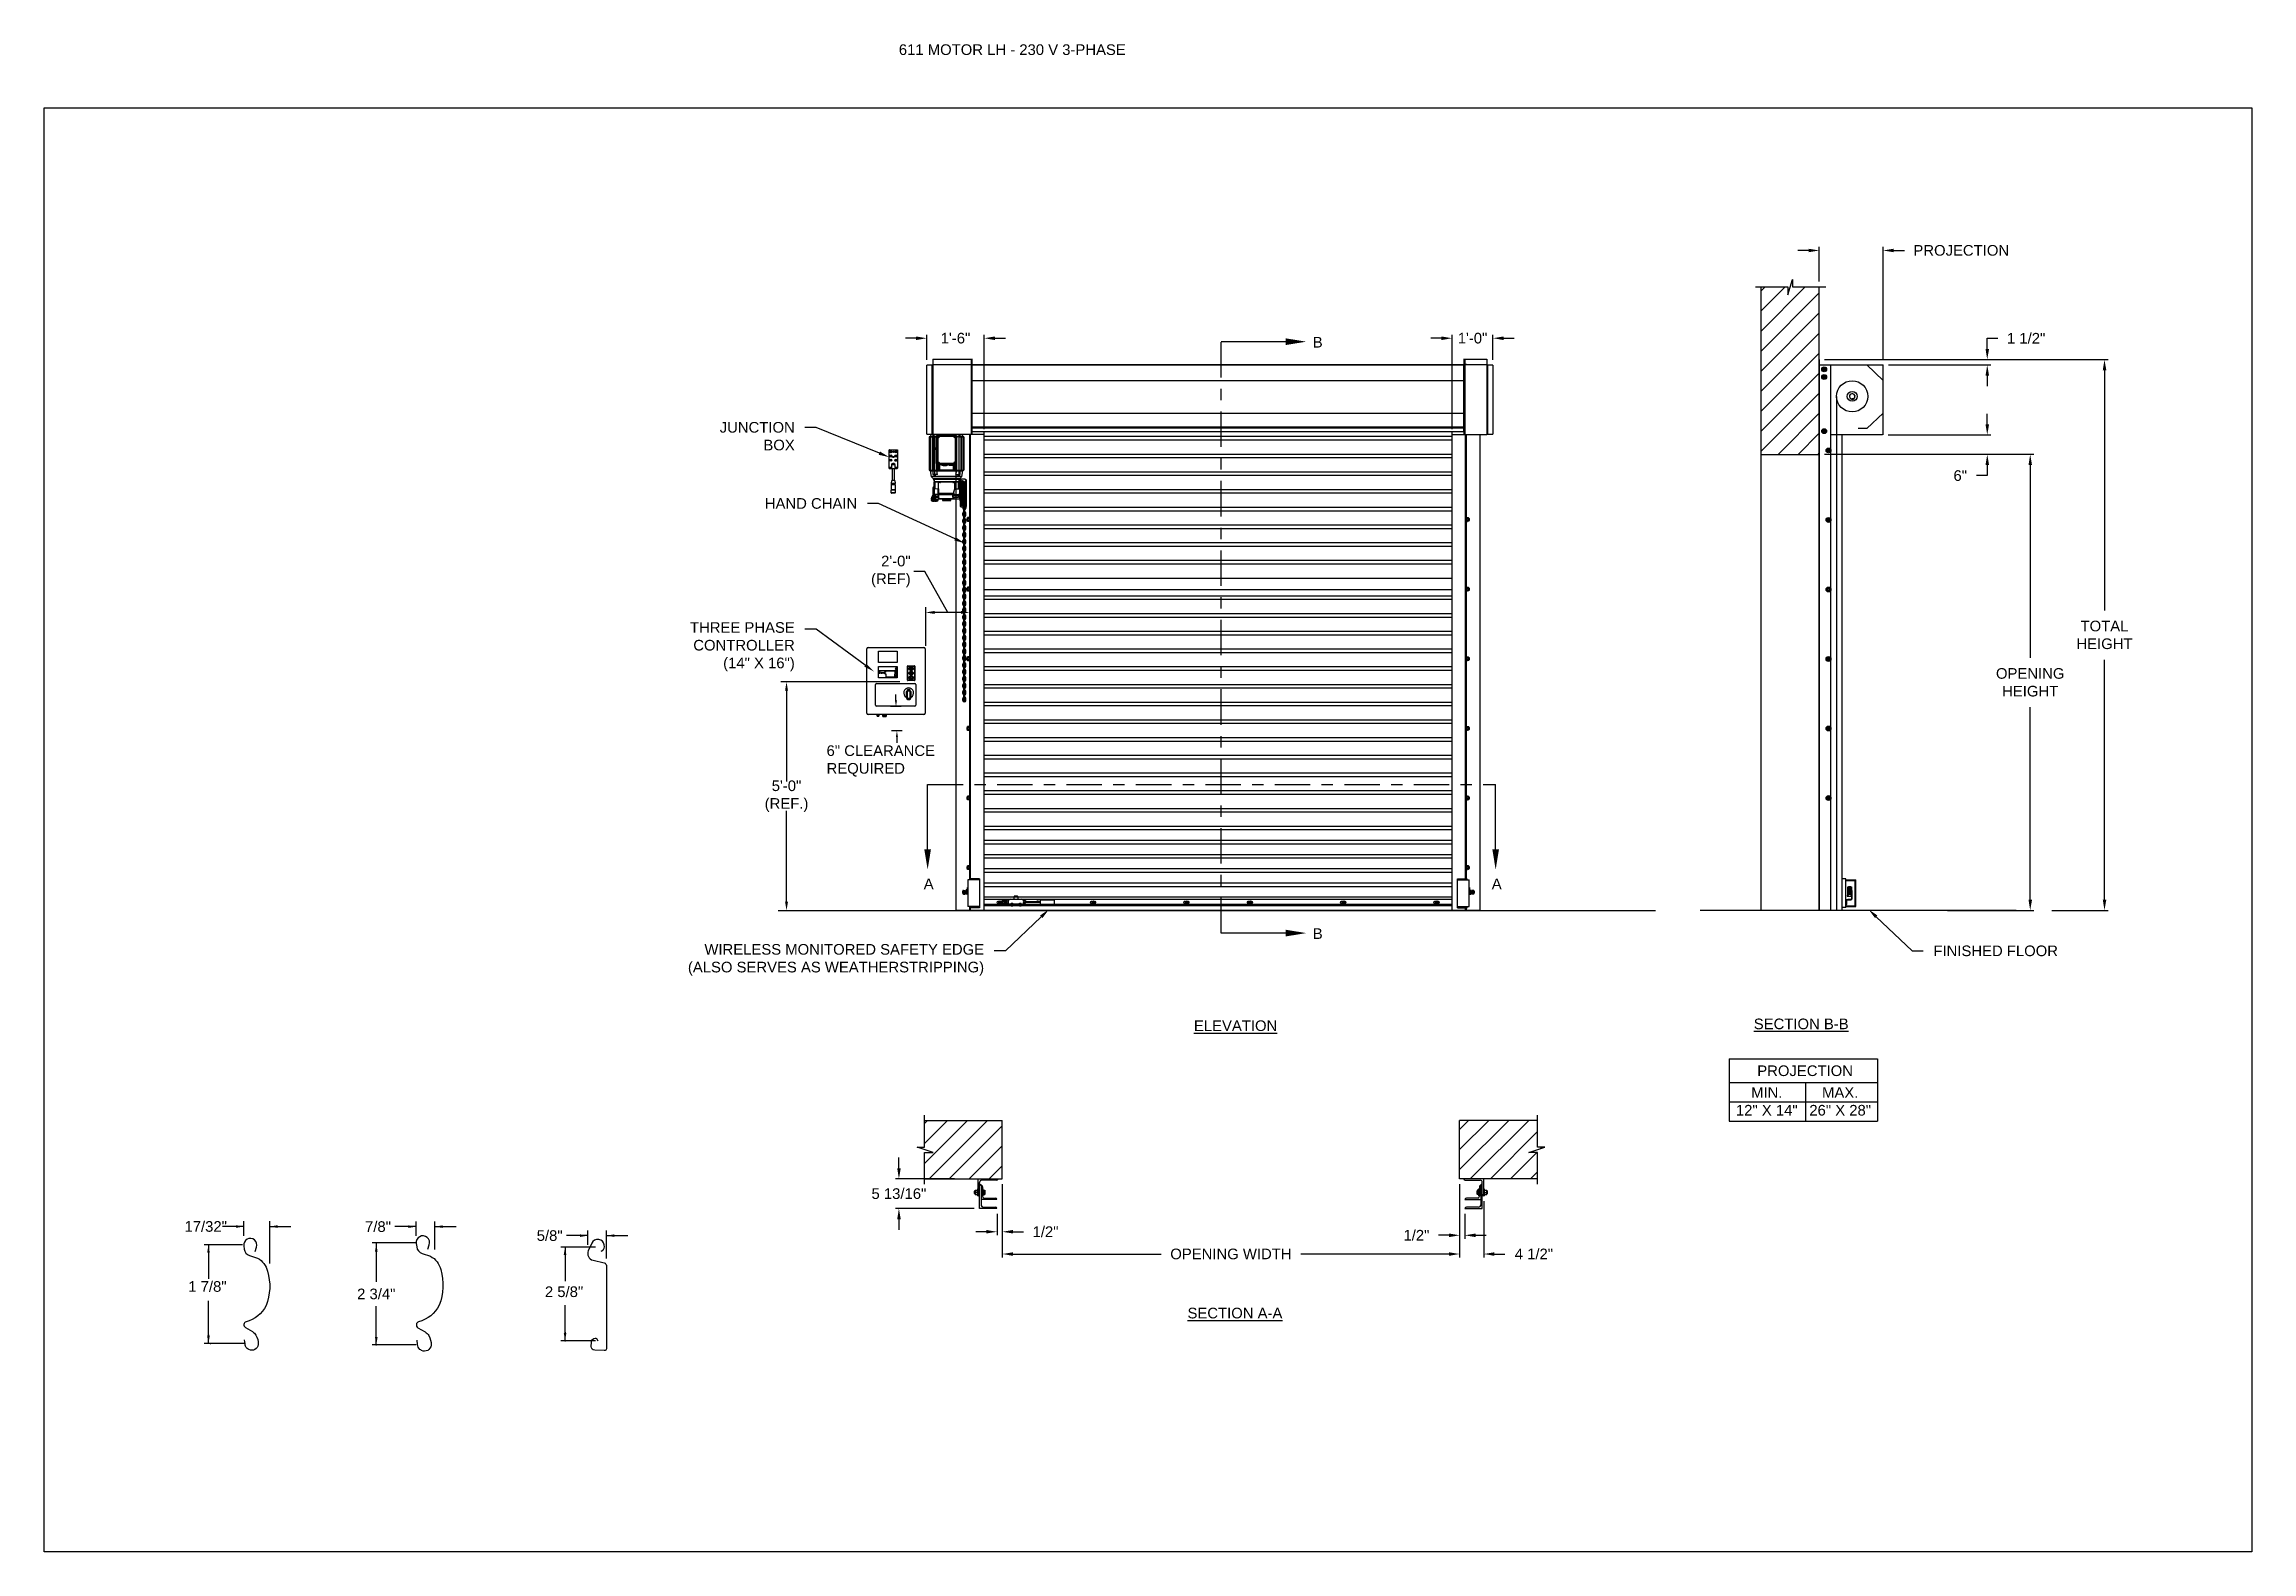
# Model space of a CAD drawing. Header units: inches. Extents: x 170 to 312, y 215 to 248.
# Drawn here: x 243.58 to 263.05, y 214.76 to 228.05 of the extents above; entities that cross this region are included whole.
import ezdxf
from ezdxf import colors
from ezdxf.entities.mleader import LeaderData, LeaderLine
from ezdxf.enums import TextEntityAlignment as Align
from ezdxf.math import Vec2, Vec3

# ---------------------------------------------------------------- set-up
doc = ezdxf.new("R2010")
doc.units = ezdxf.units.IN
doc.header["$LTSCALE"] = 0.25
doc.header["$MEASUREMENT"] = 0
doc.linetypes.add('CENTER', pattern=[2, 1.25, -0.25, 0.25, -0.25])
for name, color, linetype in [('ANNOTATIONS', 1, 'Continuous'), ('DETAILS', 4, 'Continuous'), ('MOTOR LH', 7, 'Continuous'), ('SECTION CUTS', 6, 'CENTER')]:
    doc.layers.add(name, color=color, linetype=linetype)
doc.styles.add('ARIAL', font='arial.ttf', dxfattribs={"height": 0.09375})
doc.styles.add('ROMANS', font='Romans', dxfattribs={"height": 0.09375})
doc.styles.get("Standard").update_dxf_attribs({"font": 'romans.shx'})
doc.dimstyles.get("Standard").update_dxf_attribs({"dimscale": 60, "dimtxt": 0.0833, "dimasz": 0.0833, "dimexe": 0.0833, "dimexo": 0.04, "dimgap": 0.09, "dimtad": 0, "dimtih": 1, "dimtoh": 1, "dimdec": 4, "dimzin": 1, "dimdsep": 46, "dimlunit": 4, "dimtxsty": 'Standard', "dimcen": 0.09, "dimclrt": 150, "dimadec": 4, "dimazin": 2, "dimtfac": 1, "dimtdec": 0, "dimtofl": 0, "dimtmove": 0, "dimatfit": 3, "dimfxl": 1, "dimtolj": 1, "dimtzin": 0, "dimlwd": -1, "dimlwe": -1, "dimarcsym": 1})
doc.dimstyles.new('STANDARD$0', dxfattribs={"dimtxt": 0.09375, "dimasz": 0.09375, "dimexe": 0.03125, "dimexo": 0.046875, "dimgap": 0.09, "dimtad": 0, "dimtih": 1, "dimtoh": 1, "dimdec": 4, "dimzin": 0, "dimdsep": 46, "dimtxsty": 'ARIAL', "dimcen": 0.09, "dimadec": 0, "dimazin": 0, "dimtfac": 1, "dimtdec": 4, "dimtofl": 0, "dimtmove": 0, "dimatfit": 1, "dimfxl": 1, "dimtolj": 1, "dimtzin": 0, "dimarcsym": 0})
pattern_1 = [(45, (72.85403, -32.78357), (-0.08838835, 0.08838835), [])]

msp = doc.modelspace()

# ---------------------------------------------------------------- texts
at = {"layer": 'ANNOTATIONS', "style": 'ARIAL'}
for s, p in [('1 7/8"', (244.84993, 217.05177)), ('2 5/8"', (247.99493, 217.00538))]:
    msp.add_text(s, height=0.09375, dxfattribs=at).set_placement(p)
msp.add_text('2 3/4"', height=0.09375, dxfattribs=at).set_placement((246.50776, 217.03304), align=Align.MIDDLE_CENTER)
at = {"layer": 'ANNOTATIONS', "insert": (251.11633, 228.05267), "char_height": 0.09375, "width": 6.6478959, "attachment_point": 1, "line_spacing_factor": 0.86134, "style": 'ARIAL'}
msp.add_mtext('611 MOTOR LH - 230 V 3-PHASE', dxfattribs=at)
at = {"layer": 'ANNOTATIONS', "char_height": 0.09375, "style": 'ARIAL'}
for s, insert, attachment_point in [('2\'-0"\\P(REF)', (251.22058, 223.40353), 6), ('6" CLEARANCE\\PREQUIRED', (250.479, 221.73296), 4), ('5\'-0"\\P(REF.)', (250.1258, 221.42207), 5), ('17/32"', (245.00348, 217.62729), 5), ('7/8"', (246.52302, 217.62619), 5), ('\\A1;5/8"', (248.03692, 217.54689), 5)]:
    msp.add_mtext(s, dxfattribs=dict(at, insert=insert, attachment_point=attachment_point))
at = {"layer": 'ANNOTATIONS', "char_height": 0.09375, "attachment_point": 2, "style": 'ARIAL'}
for s, insert, width in [('{\\LELEVATION}', (254.08637, 219.44522), 3.0834986), ('{\\LSECTION B-B}', (259.0745, 219.46119), 1.3823677), ('{\\LSECTION A-A}', (254.08047, 216.91103), 1.3823677)]:
    msp.add_mtext(s, dxfattribs=dict(at, insert=insert, width=width))
for s, width, insert in [('PROJECTION ', 1.7594917, (259.10892, 219.04808)), ('MIN.\\P12" X 14" ', 0.6711642, (258.7708, 218.85609)), ('MAX.\\P26" X 28"', 0.6567117, (259.41823, 218.85609))]:
    msp.add_mtext_dynamic_manual_height_columns(s, width=width, gutter_width=1.36268, heights=[0], dxfattribs=dict(at, insert=insert))
at = {"layer": 'SECTION CUTS', "style": 'ARIAL'}
for s, p in [('B', (254.76702, 225.3786)), ('A', (251.33572, 220.60215)), ('A', (256.34525, 220.60215)), ('B', (254.76702, 220.16333))]:
    msp.add_text(s, height=0.09375, dxfattribs=at).set_placement(p)

# ---------------------------------------------------------------- blocks, each defined once
blk = doc.blocks.new('*D140')
at = {"layer": 'ANNOTATIONS', "color": 0, "lineweight": -2, "transparency": 16777216}
for p, q in [((251.117, 218.141), (251.117, 218.235)), ((251.607, 218.047), (251.086, 218.047)), ((251.782, 217.786), (251.086, 217.786)), ((251.117, 217.692), (251.117, 217.598))]:
    blk.add_line(p, q, dxfattribs=at)
at = {"layer": 'ANNOTATIONS', "color": 0, "transparency": 16777216}
for points in [[(251.102, 218.141), (251.133, 218.141), (251.117, 218.047)], [(251.102, 217.692), (251.133, 217.692), (251.117, 217.786)]]:
    blk.add_solid(points, dxfattribs=at)
at = {"layer": 'defpoints', "color": 0, "transparency": 16777216}
for p in [(251.654, 218.047), (251.117, 217.786), (251.829, 217.786)]:
    blk.add_point(p, dxfattribs=at)
at = {"layer": 'ANNOTATIONS', "color": 0, "transparency": 16777216, "insert": (251.117, 217.917), "char_height": 0.09375, "attachment_point": 5, "style": 'ARIAL'}
blk.add_mtext('\\A1;5 13/16"', dxfattribs=at)
blk = doc.blocks.new('*D141')
at = {"layer": 'ANNOTATIONS', "color": 0, "lineweight": -2, "transparency": 16777216}
for p, q in [((256.062, 218.001), (256.062, 217.519)), ((256.109, 217.739), (256.109, 217.519)), ((255.968, 217.55), (255.875, 217.55)), ((256.203, 217.55), (256.297, 217.55))]:
    blk.add_line(p, q, dxfattribs=at)
at = {"layer": 'ANNOTATIONS', "color": 0, "transparency": 16777216}
for points in [[(255.968, 217.566), (255.968, 217.534), (256.062, 217.55)], [(256.203, 217.566), (256.203, 217.534), (256.109, 217.55)]]:
    blk.add_solid(points, dxfattribs=at)
at = {"layer": 'defpoints', "color": 0, "transparency": 16777216}
for p in [(256.062, 218.047), (256.109, 217.786), (256.109, 217.55)]:
    blk.add_point(p, dxfattribs=at)
at = {"layer": 'ANNOTATIONS', "color": 0, "transparency": 16777216, "insert": (255.681, 217.55), "char_height": 0.0938, "attachment_point": 5, "style": 'ARIAL'}
blk.add_mtext('\\A1;1/2"', dxfattribs=at)
blk = doc.blocks.new('*D142')
at = {"layer": 'ANNOTATIONS', "color": 0, "lineweight": -2, "transparency": 16777216}
for p, q in [((252.029, 218.001), (252.029, 217.55)), ((251.982, 217.739), (251.982, 217.55)), ((251.888, 217.581), (251.794, 217.581)), ((252.123, 217.581), (252.216, 217.581))]:
    blk.add_line(p, q, dxfattribs=at)
at = {"layer": 'ANNOTATIONS', "color": 0, "transparency": 16777216}
for points in [[(251.888, 217.597), (251.888, 217.566), (251.982, 217.581)], [(252.123, 217.597), (252.123, 217.566), (252.029, 217.581)]]:
    blk.add_solid(points, dxfattribs=at)
at = {"layer": 'defpoints', "color": 0, "transparency": 16777216}
for p in [(252.029, 218.047), (251.982, 217.786), (251.982, 217.581)]:
    blk.add_point(p, dxfattribs=at)
at = {"layer": 'ANNOTATIONS', "color": 0, "transparency": 16777216, "insert": (252.41, 217.581), "char_height": 0.0938, "attachment_point": 5, "style": 'ARIAL'}
blk.add_mtext('\\A1;1/2"', dxfattribs=at)
blk = doc.blocks.new('*D143')
at = {"layer": 'ANNOTATIONS', "color": 0, "lineweight": -2, "transparency": 16777216}
for p, q in [((251.363, 225.271), (251.363, 225.492)), ((251.869, 224.659), (251.869, 225.492)), ((251.269, 225.461), (251.176, 225.461)), ((251.963, 225.461), (252.057, 225.461))]:
    blk.add_line(p, q, dxfattribs=at)
at = {"layer": 'ANNOTATIONS', "color": 0, "transparency": 16777216}
for points in [[(251.269, 225.476), (251.269, 225.445), (251.363, 225.461)], [(251.963, 225.476), (251.963, 225.445), (251.869, 225.461)]]:
    blk.add_solid(points, dxfattribs=at)
at = {"layer": 'defpoints', "color": 0, "transparency": 16777216}
for p in [(251.363, 225.461), (251.363, 225.224), (251.869, 224.612)]:
    blk.add_point(p, dxfattribs=at)
at = {"layer": 'ANNOTATIONS', "color": 0, "transparency": 16777216, "insert": (251.616, 225.461), "char_height": 0.0938, "attachment_point": 5, "style": 'ARIAL'}
blk.add_mtext('\\A1;1\'-6"', dxfattribs=at)
blk = doc.blocks.new('*D144')
at = {"layer": 'ANNOTATIONS', "color": 0, "lineweight": -2, "transparency": 16777216}
for p, q in [((255.996, 224.659), (255.996, 225.492)), ((256.356, 225.271), (256.356, 225.492)), ((255.902, 225.461), (255.808, 225.461)), ((256.449, 225.461), (256.543, 225.461))]:
    blk.add_line(p, q, dxfattribs=at)
at = {"layer": 'ANNOTATIONS', "color": 0, "transparency": 16777216}
for points in [[(255.902, 225.476), (255.902, 225.445), (255.996, 225.461)], [(256.449, 225.476), (256.449, 225.445), (256.356, 225.461)]]:
    blk.add_solid(points, dxfattribs=at)
at = {"layer": 'defpoints', "color": 0, "transparency": 16777216}
for p in [(255.996, 225.461), (256.356, 225.224), (255.996, 224.612)]:
    blk.add_point(p, dxfattribs=at)
at = {"layer": 'ANNOTATIONS', "color": 0, "transparency": 16777216, "insert": (256.176, 225.461), "char_height": 0.0938, "attachment_point": 5, "style": 'ARIAL'}
blk.add_mtext('\\A1;1\'-0"', dxfattribs=at)
blk = doc.blocks.new('*D145')
at = {"layer": 'ANNOTATIONS', "color": 0, "lineweight": -2, "transparency": 16777216}
for p, q in [((256.062, 218.001), (256.062, 217.353)), ((256.275, 217.851), (256.275, 217.353)), ((255.968, 217.385), (255.875, 217.385)), ((256.368, 217.385), (256.462, 217.385))]:
    blk.add_line(p, q, dxfattribs=at)
at = {"layer": 'ANNOTATIONS', "color": 0, "transparency": 16777216}
for points in [[(255.968, 217.4), (255.968, 217.369), (256.062, 217.385)], [(256.368, 217.4), (256.368, 217.369), (256.275, 217.385)]]:
    blk.add_solid(points, dxfattribs=at)
at = {"layer": 'defpoints', "color": 0, "transparency": 16777216}
for p in [(256.062, 218.047), (256.275, 217.897), (256.275, 217.385)]:
    blk.add_point(p, dxfattribs=at)
at = {"layer": 'ANNOTATIONS', "color": 0, "transparency": 16777216, "insert": (256.717, 217.385), "char_height": 0.0938, "attachment_point": 5, "style": 'ARIAL'}
blk.add_mtext('\\A1;4 1/2"', dxfattribs=at)
blk = doc.blocks.new('*D121')
at = {"layer": 'ANNOTATIONS', "color": 0, "lineweight": -2, "transparency": 16777216}
for p, q in [((252.029, 218.001), (252.029, 217.353)), ((256.062, 218.001), (256.062, 217.353)), ((252.123, 217.385), (253.429, 217.385)), ((255.968, 217.385), (254.662, 217.385))]:
    blk.add_line(p, q, dxfattribs=at)
at = {"layer": 'ANNOTATIONS', "color": 0, "transparency": 16777216}
for points in [[(252.123, 217.4), (252.123, 217.369), (252.029, 217.385)], [(255.968, 217.4), (255.968, 217.369), (256.062, 217.385)]]:
    blk.add_solid(points, dxfattribs=at)
at = {"layer": 'defpoints', "color": 0, "transparency": 16777216}
for p in [(252.029, 218.047), (256.062, 218.047), (256.062, 217.385)]:
    blk.add_point(p, dxfattribs=at)
at = {"layer": 'ANNOTATIONS', "color": 0, "transparency": 16777216, "insert": (254.045, 217.385), "char_height": 0.09375, "attachment_point": 5, "style": 'ARIAL'}
blk.add_mtext('\\A1;OPENING WIDTH', dxfattribs=at)
blk = doc.blocks.new('*D122')
at = {"layer": 'ANNOTATIONS', "color": 0, "lineweight": -2, "transparency": 16777216}
for p, q in [((259.233, 225.96), (259.233, 226.266)), ((259.797, 225.272), (259.797, 226.266)), ((259.139, 226.235), (259.045, 226.235)), ((259.89, 226.235), (259.984, 226.235))]:
    blk.add_line(p, q, dxfattribs=at)
at = {"layer": 'ANNOTATIONS', "color": 0, "transparency": 16777216}
for points in [[(259.139, 226.25), (259.139, 226.219), (259.233, 226.235)], [(259.89, 226.25), (259.89, 226.219), (259.797, 226.235)]]:
    blk.add_solid(points, dxfattribs=at)
at = {"layer": 'defpoints', "color": 0, "transparency": 16777216}
for p in [(259.797, 226.235), (259.233, 225.913), (259.797, 225.225)]:
    blk.add_point(p, dxfattribs=at)
at = {"layer": 'ANNOTATIONS', "color": 0, "transparency": 16777216, "insert": (260.486, 226.235), "char_height": 0.09375, "attachment_point": 5, "style": 'ARIAL'}
blk.add_mtext('\\A1;PROJECTION ', dxfattribs=at)
blk = doc.blocks.new('*D123')
at = {"layer": 'ANNOTATIONS', "color": 0, "lineweight": -2, "transparency": 16777216}
for p, q in [((259.28, 224.437), (261.126, 224.437)), ((261.094, 224.343), (261.094, 222.643)), ((261.094, 220.509), (261.094, 222.208)), ((260.364, 220.415), (261.126, 220.415))]:
    blk.add_line(p, q, dxfattribs=at)
at = {"layer": 'ANNOTATIONS', "color": 0, "transparency": 16777216}
for points in [[(261.079, 224.343), (261.11, 224.343), (261.094, 224.437)], [(261.079, 220.509), (261.11, 220.509), (261.094, 220.415)]]:
    blk.add_solid(points, dxfattribs=at)
at = {"layer": 'defpoints', "color": 0, "transparency": 16777216}
for p in [(259.233, 224.437), (260.317, 220.415), (261.094, 220.415)]:
    blk.add_point(p, dxfattribs=at)
at = {"layer": 'ANNOTATIONS', "color": 0, "transparency": 16777216, "insert": (261.094, 222.426), "char_height": 0.09375, "attachment_point": 5, "style": 'ARIAL'}
blk.add_mtext('\\A1;OPENING\\PHEIGHT', dxfattribs=at)
blk = doc.blocks.new('*D124')
at = {"layer": 'ANNOTATIONS', "color": 0, "lineweight": -2, "transparency": 16777216}
for p, q in [((259.28, 225.273), (261.781, 225.273)), ((261.749, 225.179), (261.749, 223.061)), ((261.749, 220.509), (261.749, 222.626)), ((261.284, 220.415), (261.781, 220.415))]:
    blk.add_line(p, q, dxfattribs=at)
at = {"layer": 'ANNOTATIONS', "color": 0, "transparency": 16777216}
for points in [[(261.734, 225.179), (261.765, 225.179), (261.749, 225.273)], [(261.734, 220.509), (261.765, 220.509), (261.749, 220.415)]]:
    blk.add_solid(points, dxfattribs=at)
at = {"layer": 'defpoints', "color": 0, "transparency": 16777216}
for p in [(259.233, 225.273), (261.237, 220.415), (261.749, 220.415)]:
    blk.add_point(p, dxfattribs=at)
at = {"layer": 'ANNOTATIONS', "color": 0, "transparency": 16777216, "insert": (261.749, 222.844), "char_height": 0.0938, "attachment_point": 5, "style": 'ARIAL'}
blk.add_mtext('\\A1;TOTAL\\PHEIGHT', dxfattribs=at)
blk = doc.blocks.new('*D125')
at = {"layer": 'ANNOTATIONS', "color": 0, "lineweight": -2, "transparency": 16777216}
for p, q in [((260.715, 224.701), (260.715, 224.795)), ((259.841, 224.608), (260.746, 224.608)), ((259.841, 224.437), (260.746, 224.437)), ((260.715, 224.343), (260.715, 224.249)), ((260.715, 224.249), (260.621, 224.249))]:
    blk.add_line(p, q, dxfattribs=at)
at = {"layer": 'ANNOTATIONS', "color": 0, "transparency": 16777216}
for points in [[(260.7, 224.701), (260.731, 224.701), (260.715, 224.608)], [(260.7, 224.343), (260.731, 224.343), (260.715, 224.437)]]:
    blk.add_solid(points, dxfattribs=at)
at = {"layer": 'defpoints', "color": 0, "transparency": 16777216}
for p in [(259.794, 224.608), (259.794, 224.437), (260.715, 224.437)]:
    blk.add_point(p, dxfattribs=at)
at = {"layer": 'ANNOTATIONS', "color": 0, "transparency": 16777216, "insert": (260.477, 224.249), "char_height": 0.0938, "attachment_point": 5, "style": 'ARIAL'}
blk.add_mtext('\\A1;6"', dxfattribs=at)
blk = doc.blocks.new('*D126')
at = {"layer": 'ANNOTATIONS', "color": 0, "lineweight": -2, "transparency": 16777216}
for p, q in [((259.843, 225.273), (260.746, 225.273)), ((260.715, 225.366), (260.715, 225.46)), ((260.715, 225.46), (260.809, 225.46)), ((259.843, 225.225), (260.746, 225.225)), ((260.715, 225.131), (260.715, 225.038))]:
    blk.add_line(p, q, dxfattribs=at)
at = {"layer": 'ANNOTATIONS', "color": 0, "transparency": 16777216}
for points in [[(260.7, 225.366), (260.731, 225.366), (260.715, 225.273)], [(260.7, 225.131), (260.731, 225.131), (260.715, 225.225)]]:
    blk.add_solid(points, dxfattribs=at)
at = {"layer": 'defpoints', "color": 0, "transparency": 16777216}
for p in [(259.797, 225.273), (260.715, 225.273), (259.797, 225.225)]:
    blk.add_point(p, dxfattribs=at)
at = {"layer": 'ANNOTATIONS', "color": 0, "transparency": 16777216, "insert": (261.058, 225.46), "char_height": 0.0938, "attachment_point": 5, "style": 'ARIAL'}
blk.add_mtext('\\A1;1 1/2"', dxfattribs=at)

# ---------------------------------------------------------------- dimensions: what is measured, and where the dimension line sits
at = {"layer": 'ANNOTATIONS'}
dim = msp.add_linear_dim(base=(259.79658, 226.23467), p1=(259.2327, 225.91347), p2=(259.79658, 225.22508), text='PROJECTION ', dimstyle='STANDARD$0', dxfattribs=at)
dim.commit()
dim.dimension.update_dxf_attribs({"geometry": '*D122', "text_midpoint": (260.48569, 226.23467)})
for base, p1, p2, angle, text, picture, middle in [((251.36307, 225.46051), (251.86901, 224.61169), (251.36307, 225.22384), 180, '1\'-6"', '*D143', (251.61604, 225.46051)), ((255.99551, 225.46051), (256.35571, 225.22422), (255.99551, 224.61169), 180, '1\'-0"', '*D144', (256.17561, 225.46051)), ((251.11747, 217.78574), (251.65382, 218.04741), (251.82882, 217.78574), 90, '5 13/16"', '*D140', (251.11747, 217.91658)), ((251.98194, 217.58132), (252.02882, 218.04742), (251.98194, 217.78574), 180, '1/2"', '*D142', (252.41039, 217.58132))]:
    dim = msp.add_linear_dim(base=base, p1=p1, p2=p2, angle=angle, text=text, dimstyle='STANDARD$0', dxfattribs=at)
    dim.commit()
    dim.dimension.update_dxf_attribs({"geometry": picture, "text_midpoint": middle, "dimtype": 160})
for base, p1, p2, text, picture, middle in [((260.71525, 225.27272), (259.79658, 225.22508), (259.79658, 225.27272), '1 1/2"', '*D126', (261.05769, 225.46022)), ((261.74928, 220.41511), (259.2327, 225.27272), (261.23723, 220.41511), 'TOTAL\\PHEIGHT', '*D124', (261.74928, 222.84392)), ((260.71525, 224.43674), (259.79445, 224.60767), (259.79445, 224.43674), '6"', '*D125', (260.47737, 224.24924)), ((261.09429, 220.41511), (259.2327, 224.43674), (260.31689, 220.41511), 'OPENING\\PHEIGHT', '*D123', (261.09429, 222.42592))]:
    dim = msp.add_linear_dim(base=base, p1=p1, p2=p2, angle=90, text=text, dimstyle='STANDARD$0', dxfattribs=at)
    dim.commit()
    dim.dimension.update_dxf_attribs({"geometry": picture, "text_midpoint": middle})
dim = msp.add_aligned_dim(p1=(252.02882, 218.04742), p2=(256.06215, 218.04742), distance=-0.6628, text='OPENING WIDTH', dimstyle='STANDARD$0', dxfattribs=at)
dim.commit()
dim.dimension.update_dxf_attribs({"geometry": '*D121', "text_midpoint": (254.04548, 217.38462)})
for base, p2, text, picture, middle in [((256.10902, 217.55007), (256.10902, 217.78574), '1/2"', '*D141', (255.68057, 217.55007)), ((256.27465, 217.38462), (256.27465, 217.89742), '4 1/2"', '*D145', (256.71714, 217.38462))]:
    dim = msp.add_linear_dim(base=base, p1=(256.06215, 218.04742), p2=p2, text=text, dimstyle='STANDARD$0', dxfattribs=at)
    dim.commit()
    dim.dimension.update_dxf_attribs({"geometry": picture, "text_midpoint": middle, "dimtype": 160})

# ---------------------------------------------------------------- hatches: boundary and pattern name
at = {"layer": 'MOTOR LH'}
h = msp.add_hatch(dxfattribs=at)
h.set_pattern_fill('ANSI31', color=256, style=0)
h.set_pattern_definition([(45, (72.00666, -32.78357), (-0.08838835, 0.08838835), [])])
h.paths.add_polyline_path([(258.71707, 224.43674), (259.2327, 224.43674), (259.2327, 225.91347), (258.9962, 225.91347), (258.9962, 225.97813), (258.95779, 225.84477), (258.95779, 225.91347), (258.71707, 225.91347)])
h = msp.add_hatch(dxfattribs=at)
h.set_pattern_fill('ANSI31', color=256, style=0)
h.set_pattern_definition(pattern_1)
h.paths.add_polyline_path([(252.02882, 218.56305), (251.34132, 218.56305), (251.34132, 218.32585), (251.27721, 218.32585), (251.41928, 218.27894), (251.34132, 218.27894), (251.34132, 218.04742), (252.02882, 218.04742), (252.02882, 218.20993)])
h = msp.add_hatch(dxfattribs=at)
h.set_pattern_fill('ANSI31', color=256, style=0)
h.set_pattern_definition(pattern_1)
h.paths.add_polyline_path([(256.81375, 218.32585), (256.74965, 218.32585), (256.74965, 218.56305), (256.06215, 218.56305), (256.06215, 218.04742), (256.08032, 218.04742), (256.74965, 218.04742), (256.74965, 218.27894), (256.67168, 218.27894)])

# ---------------------------------------------------------------- linework, layer by layer
at = {"layer": 'ANNOTATIONS'}
for p, q in [((251.35375, 222.74794), (251.35375, 223.08974)), ((251.66346, 223.04261), (251.43142, 223.04261)), ((251.12566, 222.42941), (250.0747, 222.42941)), ((250.1258, 222.35175), (250.1258, 221.55133)), ((251.13817, 222.21402), (251.04391, 222.21402)), ((251.09104, 222.26716), (251.09104, 222.3203)), ((251.14663, 221.99872), (251.05237, 221.99872)), ((251.0995, 221.94558), (251.0995, 221.89244)), ((250.1258, 220.49278), (250.1258, 221.2928)), ((258.44023, 219.10752), (258.44023, 218.55614)), ((258.44023, 219.10752), (259.748, 219.10752)), ((259.748, 219.10752), (259.748, 218.55614)), ((258.44023, 218.89604), (259.748, 218.89604)), ((259.11309, 218.89604), (259.11309, 218.55614)), ((258.44023, 218.72609), (259.748, 218.72609)), ((258.44023, 218.55614), (259.748, 218.55614)), ((245.34033, 217.54554), (245.34033, 217.67417)), ((245.56771, 217.3), (245.56771, 217.67417)), ((245.34033, 217.62729), (245.15283, 217.62729)), ((245.56771, 217.62729), (245.75521, 217.62729)), ((246.85905, 217.48306), (246.47112, 217.48306)), ((246.50776, 217.48306), (246.50776, 217.14004)), ((246.85988, 217.62619), (246.67238, 217.62619)), ((246.85988, 217.54444), (246.85988, 217.67306)), ((247.02439, 217.42608), (247.02439, 217.67306)), ((247.02439, 217.62619), (247.21189, 217.62619)), ((248.37377, 217.54689), (248.18627, 217.54689)), ((248.37377, 217.46513), (248.37377, 217.59376)), ((248.53829, 217.34678), (248.53829, 217.59376)), ((248.53829, 217.54689), (248.72579, 217.54689)), ((245.3268, 217.46623), (244.9893, 217.46623)), ((245.02778, 217.46623), (245.02778, 217.16466)), ((248.4421, 217.44645), (248.1343, 217.44645)), ((248.17278, 217.44645), (248.17278, 217.14489)), ((245.02778, 216.59435), (245.02778, 216.97154)), ((246.50776, 216.58302), (246.50776, 216.92604)), ((248.17278, 216.61924), (248.17278, 216.93393)), ((245.35493, 216.59435), (244.9893, 216.59435)), ((246.85905, 216.58302), (246.47112, 216.58302)), ((248.4421, 216.61924), (248.1343, 216.61924))]:
    msp.add_line(p, q, dxfattribs=at)
for p in [(248.50247, 217.41494), (245.02778, 216.66885), (245.04555, 216.59435), (246.50776, 216.58302), (248.17278, 216.69374), (248.17278, 216.61924)]:
    msp.add_point(p, dxfattribs=at)
for points in [[(251.43142, 223.02967), (251.43142, 223.05556), (251.35375, 223.04261)], [(251.66346, 223.02967), (251.66346, 223.05556), (251.74112, 223.04261)], [(250.13874, 222.35175), (250.11286, 222.35175), (250.1258, 222.42941)], [(251.0999, 222.26716), (251.08218, 222.26716), (251.09104, 222.21402)], [(251.10835, 221.94558), (251.09064, 221.94558), (251.0995, 221.99872)], [(250.13874, 220.49278), (250.11286, 220.49278), (250.1258, 220.41511)], [(245.27001, 217.61557), (245.27001, 217.63901), (245.34033, 217.62729)], [(245.63803, 217.63901), (245.63803, 217.61557), (245.56771, 217.62729)], [(246.78956, 217.61447), (246.78956, 217.63791), (246.85988, 217.62619)], [(247.09472, 217.63791), (247.09472, 217.61447), (247.02439, 217.62619)], [(248.30345, 217.53517), (248.30345, 217.55861), (248.37377, 217.54689)], [(248.60861, 217.55861), (248.60861, 217.53517), (248.53829, 217.54689)], [(245.0395, 217.39591), (245.01605, 217.39591), (245.02778, 217.46623)], [(246.51948, 217.40696), (246.49604, 217.40696), (246.50776, 217.47728)], [(248.1845, 217.37613), (248.16106, 217.37613), (248.17278, 217.44645)], [(245.0395, 216.66467), (245.01605, 216.66467), (245.02778, 216.59435)], [(246.51948, 216.65334), (246.49604, 216.65334), (246.50776, 216.58302)], [(248.1845, 216.68956), (248.16106, 216.68956), (248.17278, 216.61924)]]:
    msp.add_solid(points, dxfattribs=at)
at = {"layer": 'defpoints'}
msp.add_lwpolyline([(263.04861, 214.75854), (243.57874, 214.75854), (243.57874, 227.49365), (263.04861, 227.49365)], close=True, dxfattribs=at)
at = {"layer": 'DETAILS'}
for points in [[(245.4384, 217.40811), (245.45095, 217.44643, 1.25136537), (245.33908, 217.45699), (245.34288, 217.42754, 0.28712033), (245.38863, 217.37182), (245.46034, 217.34773, -0.22337537), (245.54797, 217.23299, -0.17060067), (245.53567, 216.92947, -0.22026111), (245.35954, 216.78827, 0.64862145), (245.35365, 216.73683), (245.41526, 216.7004, -0.11918191), (245.44651, 216.67003, -0.14967798), (245.46556, 216.58828), (245.46541, 216.58656, -0.533076), (245.38493, 216.54218, -0.02656611), (245.36962, 216.55167, -0.19330383), (245.35011, 216.59429), (245.34663, 216.62935)], [(246.96269, 217.42781), (246.97564, 217.46736, 1.25136537), (246.86021, 217.47825), (246.86413, 217.44787, 0.28712033), (246.91134, 217.39037), (246.98533, 217.36551, -0.22337537), (247.07575, 217.24712, -0.17060067), (247.06306, 216.93393, -0.22026111), (246.88132, 216.78823, 0.64862142), (246.87525, 216.73516), (246.93882, 216.69758, -0.11918191), (246.97106, 216.66624, -0.14967798), (246.99072, 216.58189), (246.99056, 216.58011, -0.533076), (246.90752, 216.53431, -0.02656611), (246.89172, 216.5441, -0.19330383), (246.87159, 216.58808), (246.868, 216.62426)], [(248.4921, 217.40975, 0.33746117), (248.51903, 217.44781), (248.51871, 217.46569, 0.73725505), (248.40856, 217.48055), (248.37775, 217.41413, 0.47976839), (248.41956, 217.32981), (248.51798, 217.30824, -0.21720182), (248.53829, 217.28428), (248.53829, 216.54957, -0.36619075), (248.51855, 216.53415), (248.43389, 216.53687, -0.41028649), (248.40262, 216.57038), (248.40456, 216.60768, -0.37745755), (248.43839, 216.644, -0.31905635), (248.45027, 216.63852), (248.46134, 216.61924)]]:
    msp.add_lwpolyline(points, format="xyb", dxfattribs=at)
at = {"layer": 'MOTOR LH'}
for p, q in [((258.67069, 225.91347), (258.95779, 225.91347)), ((258.71707, 225.91347), (258.71707, 220.41511)), ((258.95779, 225.84477), (258.9962, 225.97813)), ((258.95779, 225.91347), (258.95779, 225.84477)), ((258.9962, 225.97813), (258.9962, 225.91347)), ((258.9962, 225.91347), (259.2914, 225.91347)), ((259.2327, 220.41511), (259.2327, 225.91347)), ((251.41673, 225.27751), (251.41673, 224.61339)), ((251.75606, 225.22981), (251.75606, 225.27751)), ((251.76032, 225.27829), (251.76032, 225.22981)), ((256.09997, 225.27829), (256.09997, 225.22981)), ((256.10846, 225.27751), (256.10846, 225.22981)), ((256.30242, 225.27751), (256.30242, 224.61462)), ((259.2335, 225.27272), (259.2335, 225.22375)), ((259.23563, 225.22588), (259.23563, 225.27272)), ((259.23644, 225.22588), (259.23644, 225.27272)), ((251.41422, 225.22384), (251.36307, 225.22384)), ((251.41102, 224.61339), (251.41102, 225.22384)), ((251.41422, 225.22384), (251.41422, 224.61339)), ((251.41503, 225.22384), (251.41503, 224.61339)), ((251.41673, 225.22956), (251.74112, 225.22956)), ((251.75606, 225.22635), (251.41673, 225.22635)), ((251.74112, 225.22635), (251.74112, 225.22981)), ((251.74112, 225.22981), (251.76032, 225.22981)), ((251.74965, 225.22635), (251.74965, 225.22981)), ((251.75606, 224.61088), (251.75606, 225.22635)), ((251.76032, 225.22555), (251.75606, 225.22555)), ((251.76032, 225.23034), (256.09997, 225.23034)), ((251.76032, 225.22688), (251.76032, 224.63674)), ((251.76032, 225.22688), (256.09997, 225.22688)), ((251.76032, 225.08749), (256.09997, 225.08749)), ((256.1234, 225.22981), (256.09997, 225.22981)), ((256.09997, 224.63674), (256.09997, 225.22688)), ((256.10846, 225.22555), (256.09997, 225.22555)), ((256.30242, 225.22635), (256.10846, 225.22635)), ((256.10846, 225.22635), (256.10846, 224.61169)), ((256.11487, 225.22635), (256.11487, 225.22981)), ((256.1234, 225.22635), (256.1234, 225.22981)), ((256.1234, 225.22956), (256.30242, 225.22956)), ((256.35571, 225.22422), (256.30242, 225.22422)), ((256.30455, 224.61462), (256.30455, 225.22422)), ((256.30776, 225.22422), (256.30776, 224.61462)), ((259.2327, 225.21912), (259.23452, 225.21912)), ((259.23402, 225.22482), (259.23452, 225.22482)), ((259.23452, 220.41779), (259.23452, 225.22508)), ((259.23452, 225.22508), (259.79658, 225.22508)), ((259.23563, 225.22588), (259.23644, 225.22588)), ((259.28113, 225.19918), (259.28167, 225.20084)), ((259.28113, 225.13105), (259.28167, 225.13271)), ((259.2829, 225.19816), (259.28381, 225.19995)), ((259.2829, 225.13003), (259.28381, 225.13182)), ((259.28988, 225.19413), (259.28988, 225.19413)), ((259.28988, 225.17938), (259.28988, 225.17938)), ((259.28988, 225.126), (259.28988, 225.126)), ((259.28988, 225.11125), (259.28988, 225.11125)), ((259.33672, 220.41779), (259.33672, 225.22508)), ((259.6521, 225.22508), (259.79658, 225.08749)), ((259.79658, 224.60767), (259.79658, 225.22508)), ((259.23452, 225.03994), (259.2327, 225.03994)), ((259.38675, 224.94831), (259.38675, 220.41511)), ((259.5213, 224.92965), (259.53305, 224.93172)), ((259.52337, 224.91791), (259.5213, 224.92965)), ((259.53512, 224.91998), (259.52337, 224.91791)), ((259.53305, 224.93172), (259.53512, 224.91998)), ((259.54672, 224.95594), (259.54655, 224.95569)), ((259.54772, 224.94905), (259.54796, 224.94888)), ((251.76032, 224.80124), (256.09997, 224.80124)), ((259.6521, 224.66365), (259.79658, 224.80124)), ((251.36307, 224.61339), (251.41503, 224.61339)), ((251.38509, 224.59113), (251.38509, 224.29586)), ((251.41206, 224.59113), (251.38509, 224.59113)), ((251.38509, 224.59113), (251.40988, 224.59113)), ((251.40492, 224.59113), (251.38509, 224.59113)), ((251.38509, 224.59113), (251.39446, 224.59113)), ((251.38509, 224.59113), (251.38509, 224.59113)), ((251.39194, 224.59113), (251.42573, 224.59113)), ((251.39194, 224.59113), (251.39194, 224.29586)), ((251.39194, 224.59113), (251.39194, 224.59113)), ((251.39432, 224.59113), (251.39194, 224.59113)), ((251.3935, 224.59113), (251.3935, 224.29586)), ((251.39711, 224.61339), (251.39432, 224.59759)), ((251.39432, 224.59759), (251.39432, 224.59113)), ((251.41016, 224.59113), (251.41016, 224.29586)), ((251.41196, 224.59113), (251.41196, 224.29586)), ((251.41617, 224.61095), (251.41617, 224.59575)), ((251.41673, 224.61088), (251.41673, 224.61169)), ((251.41732, 224.61169), (251.41673, 224.61169)), ((251.75606, 224.61088), (251.41673, 224.61088)), ((251.41929, 224.59575), (251.44876, 224.59575)), ((251.42573, 224.59575), (251.42572, 224.29124)), ((251.42842, 224.59113), (251.42841, 224.29586)), ((251.42842, 224.59113), (251.44722, 224.59113)), ((251.42922, 224.59575), (251.42922, 224.61088)), ((251.43052, 224.59113), (251.43052, 224.29586)), ((251.43495, 224.59113), (251.43495, 224.59575)), ((251.44722, 224.58652), (251.44722, 224.59113)), ((251.44755, 224.58652), (251.44722, 224.58652)), ((251.44876, 224.59113), (251.44755, 224.59113)), ((251.44755, 224.59113), (251.44755, 224.57283)), ((251.44755, 224.53216), (251.44755, 224.51366)), ((251.44876, 224.57452), (251.44806, 224.57452)), ((251.44806, 224.53023), (251.44876, 224.53023)), ((251.44876, 224.51547), (251.44809, 224.51547)), ((251.45245, 224.59667), (251.44876, 224.59667)), ((251.44876, 224.35676), (251.44876, 224.59667)), ((251.45245, 224.35676), (251.45245, 224.59667)), ((251.4543, 224.58375), (251.46168, 224.58375)), ((251.4543, 224.58375), (251.4543, 224.36968)), ((251.45436, 224.607), (251.45521, 224.61088)), ((251.45799, 224.58375), (251.45799, 224.36968)), ((251.46168, 224.6059), (251.46168, 224.60959)), ((251.46168, 224.60959), (251.61301, 224.60959)), ((251.46168, 224.6059), (251.61301, 224.60589)), ((251.46168, 224.58375), (251.46168, 224.59041)), ((251.46168, 224.36968), (251.46168, 224.58375)), ((251.46722, 224.59667), (251.4746, 224.59667)), ((251.60009, 224.60405), (251.4746, 224.60405)), ((251.4746, 224.60008), (251.4746, 224.60405)), ((251.60009, 224.60036), (251.4746, 224.60036)), ((251.4746, 224.59667), (251.60009, 224.59667)), ((251.49674, 224.61088), (251.49674, 224.60959)), ((251.54104, 224.60959), (251.54104, 224.61088)), ((251.60009, 224.59667), (251.60009, 224.60405)), ((251.60009, 224.59667), (251.60747, 224.59667)), ((251.61301, 224.60589), (251.61301, 224.60959)), ((251.61301, 224.58636), (251.61301, 224.59113)), ((251.61301, 224.58375), (251.62039, 224.58375)), ((251.61301, 224.58375), (251.61301, 224.36967)), ((251.6167, 224.36967), (251.6167, 224.58375)), ((251.61948, 224.61088), (251.62033, 224.607)), ((251.62039, 224.36967), (251.62039, 224.58375)), ((251.62176, 220.41698), (251.62176, 224.61169)), ((251.62224, 224.35676), (251.62224, 224.59667)), ((251.62224, 224.59667), (251.62593, 224.59667)), ((251.62593, 224.59667), (251.62593, 224.35676)), ((251.62593, 224.59667), (251.62593, 224.59667)), ((251.62593, 224.59575), (251.64547, 224.59575)), ((251.62714, 224.59113), (251.62593, 224.59113)), ((251.62714, 224.29586), (251.62714, 224.59113)), ((251.62747, 224.58652), (251.62714, 224.58652)), ((251.62747, 224.59113), (251.62747, 224.58652)), ((251.64627, 224.59113), (251.62747, 224.59113)), ((251.63974, 224.59575), (251.63974, 224.59113)), ((251.64417, 224.59113), (251.64417, 224.29586)), ((251.64547, 224.61088), (251.64547, 224.59575)), ((251.64547, 224.59575), (251.65852, 224.59575)), ((251.64627, 224.59113), (251.64627, 224.29586)), ((251.64896, 224.29124), (251.64896, 224.59575)), ((251.64896, 224.59113), (251.6896, 224.59113)), ((251.65852, 224.59575), (251.65852, 224.61088)), ((251.66273, 224.59113), (251.66273, 224.29586)), ((251.66453, 224.59113), (251.66453, 224.29586)), ((251.68037, 224.59759), (251.67803, 224.61088)), ((251.67829, 224.59113), (251.67829, 224.59113)), ((251.6896, 224.59113), (251.67829, 224.59113)), ((251.67883, 224.59113), (251.6896, 224.59113)), ((251.68037, 224.59113), (251.68037, 224.59759)), ((251.6896, 224.59113), (251.68037, 224.59113)), ((251.68119, 224.59113), (251.68118, 224.29586)), ((251.68275, 224.59113), (251.68275, 224.29586)), ((251.6896, 224.59113), (251.68959, 224.29586)), ((251.6896, 224.59113), (251.6896, 224.59113)), ((251.74112, 220.68357), (251.74112, 224.61088)), ((251.74965, 220.69422), (251.74965, 224.61088)), ((251.76032, 224.68019), (251.75606, 224.68019)), ((251.86901, 224.61169), (251.75606, 224.61169)), ((251.75947, 224.62447), (251.75947, 224.6671)), ((251.75947, 224.66043), (251.76032, 224.66043)), ((251.75947, 224.65479), (251.76032, 224.65479)), ((251.75947, 224.64015), (251.76032, 224.64015)), ((251.75947, 224.63115), (251.76244, 224.63115)), ((251.76032, 224.67856), (256.09997, 224.67856)), ((251.76244, 224.61169), (251.76244, 224.63674)), ((251.86901, 220.41698), (251.86901, 224.63674)), ((255.99551, 224.59307), (251.86901, 224.59307)), ((255.99551, 224.56182), (251.86901, 224.56182)), ((255.99551, 220.41698), (255.99551, 224.63674)), ((255.99551, 224.61169), (256.30067, 224.61169)), ((256.10846, 224.68019), (256.09997, 224.68019)), ((256.09997, 224.67809), (256.10208, 224.67809)), ((256.10208, 224.61169), (256.10208, 224.68019)), ((256.10505, 224.65944), (256.10208, 224.65944)), ((256.10505, 224.64773), (256.10208, 224.64773)), ((256.10505, 224.63408), (256.10208, 224.63408)), ((256.10505, 224.63214), (256.10208, 224.63214)), ((256.10505, 224.62447), (256.10505, 224.6671)), ((256.11487, 220.69422), (256.11487, 224.61169)), ((256.1234, 220.69422), (256.1234, 224.61169)), ((256.24276, 220.41698), (256.24276, 224.61169)), ((256.30243, 224.61462), (256.35571, 224.61462)), ((259.28113, 224.65416), (259.28167, 224.65581)), ((259.2829, 224.65313), (259.28381, 224.65492)), ((259.28988, 224.6491), (259.28988, 224.6491)), ((259.28988, 224.63435), (259.28988, 224.63435)), ((259.79232, 224.60767), (259.33672, 224.60767)), ((259.43678, 220.41779), (259.43678, 224.60767)), ((259.6521, 224.66365), (259.57581, 224.66365)), ((251.03114, 224.31365), (251.03145, 224.47727)), ((251.03167, 224.32256), (251.03196, 224.47676)), ((251.03196, 224.47778), (251.1036, 224.47765)), ((251.05069, 224.32201), (251.03218, 224.32205)), ((251.03247, 224.47727), (251.10309, 224.47714)), ((251.05067, 224.3099), (251.03485, 224.30993)), ((251.04581, 224.31298), (251.03745, 224.313)), ((251.03747, 224.31897), (251.04582, 224.31895)), ((251.0495, 224.46042), (251.04949, 224.45905)), ((251.04949, 224.45905), (251.05028, 224.45905)), ((251.05026, 224.46042), (251.0495, 224.46042)), ((251.05069, 224.32201), (251.05067, 224.3099)), ((251.05073, 224.34402), (251.05069, 224.32201)), ((251.05706, 224.30899), (251.05707, 224.30989)), ((251.0608, 224.20663), (251.06099, 224.30898)), ((251.07267, 224.35523), (251.06244, 224.35525)), ((251.07395, 224.30896), (251.07376, 224.20661)), ((251.07788, 224.30985), (251.07787, 224.30895)), ((251.08429, 224.32195), (251.08427, 224.30984)), ((251.10009, 224.30981), (251.08427, 224.30984)), ((251.08429, 224.32195), (251.08434, 224.34395)), ((251.1028, 224.32192), (251.08429, 224.32195)), ((251.0975, 224.31289), (251.08914, 224.3129)), ((251.08915, 224.31887), (251.09751, 224.31886)), ((251.1036, 224.47663), (251.10331, 224.32243)), ((251.10411, 224.47714), (251.10381, 224.31352)), ((251.38509, 224.29586), (251.41016, 224.29586)), ((251.3934, 224.29586), (251.3934, 224.29217)), ((251.41016, 224.29586), (251.42572, 224.29586)), ((251.42841, 224.29586), (251.44655, 224.29586)), ((251.43495, 224.29124), (251.43495, 224.29586)), ((251.44655, 224.29586), (251.44655, 224.30139)), ((251.44755, 224.30139), (251.44655, 224.30139)), ((251.44755, 224.46217), (251.44755, 224.44625)), ((251.44755, 224.42173), (251.44755, 224.39925)), ((251.44755, 224.37322), (251.44755, 224.29586)), ((251.44755, 224.29586), (251.4622, 224.29586)), ((251.44876, 224.40013), (251.44786, 224.40013)), ((251.44786, 224.37244), (251.44876, 224.37244)), ((251.44809, 224.4601), (251.44876, 224.4601)), ((251.45245, 224.35676), (251.44876, 224.35676)), ((251.44989, 224.35148), (251.44989, 224.29586)), ((251.4543, 224.36968), (251.46168, 224.36968)), ((251.46168, 224.3657), (251.46168, 224.36968)), ((251.61301, 224.34753), (251.46168, 224.34753)), ((251.61301, 224.34384), (251.46168, 224.34384)), ((251.4622, 224.29586), (251.4622, 224.30139)), ((251.46352, 224.30139), (251.4622, 224.30139)), ((251.46352, 224.29586), (251.46352, 224.34384)), ((251.47063, 224.29586), (251.46352, 224.29586)), ((251.46722, 224.35676), (251.4746, 224.35676)), ((251.47063, 224.34384), (251.47063, 224.29586)), ((251.47856, 224.30139), (251.47063, 224.30139)), ((251.60009, 224.35676), (251.4746, 224.35676)), ((251.4746, 224.35534), (251.4746, 224.34938)), ((251.60009, 224.35307), (251.4746, 224.35307)), ((251.4746, 224.34938), (251.60009, 224.34937)), ((251.47856, 224.29586), (251.47857, 224.34384)), ((251.59612, 224.29586), (251.47856, 224.29586)), ((251.49213, 224.34384), (251.49213, 224.34317)), ((251.54749, 224.34317), (251.54749, 224.34384)), ((251.55488, 224.34384), (251.55488, 224.34331)), ((251.59178, 224.34331), (251.59178, 224.34384)), ((251.59612, 224.34384), (251.59612, 224.29586)), ((251.59612, 224.30139), (251.60406, 224.30139)), ((251.60747, 224.35676), (251.60009, 224.35676)), ((251.60406, 224.29586), (251.60406, 224.34384)), ((251.61116, 224.29586), (251.60406, 224.29586)), ((251.61116, 224.34384), (251.61116, 224.29586)), ((251.61116, 224.30139), (251.61249, 224.30139)), ((251.61249, 224.30139), (251.61249, 224.29586)), ((251.61249, 224.29586), (251.62714, 224.29586)), ((251.61301, 224.36967), (251.62039, 224.36967)), ((251.61301, 224.36229), (251.61301, 224.36967)), ((251.61301, 224.34384), (251.61301, 224.34753)), ((251.62593, 224.35676), (251.62224, 224.35676)), ((251.6248, 224.29586), (251.6248, 224.35148)), ((251.62714, 224.30139), (251.62814, 224.30139)), ((251.62814, 224.30139), (251.62814, 224.29586)), ((251.62814, 224.29586), (251.64627, 224.29586)), ((251.63974, 224.29586), (251.63974, 224.29124)), ((251.64896, 224.29586), (251.68959, 224.29586)), ((251.68129, 224.29217), (251.68129, 224.29586)), ((255.99551, 224.43682), (251.86901, 224.43682)), ((255.99551, 224.40557), (251.86901, 224.40557)), ((258.71707, 224.43674), (259.2327, 224.43674)), ((251.04968, 224.09612), (251.04972, 224.12082)), ((251.04972, 224.12082), (251.05113, 224.12478)), ((251.05113, 224.12478), (251.05121, 224.16742)), ((251.05159, 224.18093), (251.05397, 224.20572)), ((251.08058, 224.20567), (251.08287, 224.18087)), ((251.08321, 224.16736), (251.08313, 224.12472)), ((251.08313, 224.12472), (251.08452, 224.12076)), ((251.08452, 224.12076), (251.08447, 224.09606)), ((251.3934, 224.29217), (251.40208, 224.24292)), ((251.40208, 224.24292), (251.42019, 224.22481)), ((251.41682, 224.29124), (251.41682, 224.25987)), ((251.45089, 224.29124), (251.41682, 224.29124)), ((251.41682, 224.29124), (251.42245, 224.29124)), ((251.45776, 224.25987), (251.41682, 224.25987)), ((251.42019, 224.22481), (251.42108, 224.21466)), ((251.42771, 224.14711), (251.42034, 224.14711)), ((251.42111, 224.25987), (251.42111, 224.25803)), ((251.42111, 224.25803), (251.43956, 224.25803)), ((251.42268, 224.2571), (251.42447, 224.2571)), ((251.42371, 224.2571), (251.42371, 224.25157)), ((251.43697, 224.25157), (251.42371, 224.25157)), ((251.42661, 224.21466), (251.42661, 224.14894)), ((251.42674, 224.21466), (251.42677, 224.20744)), ((251.42784, 224.20744), (251.42792, 224.21466)), ((251.42812, 224.2571), (251.42812, 224.25157)), ((251.42938, 224.14342), (251.42846, 224.14342)), ((251.42922, 224.14452), (251.42922, 224.19325)), ((251.42922, 224.19325), (251.43662, 224.19325)), ((251.42922, 224.14452), (251.42938, 224.14427)), ((251.42938, 224.13827), (251.42938, 224.14427)), ((251.42987, 224.29124), (251.42987, 224.25987)), ((251.43621, 224.2571), (251.43621, 224.25157)), ((251.43662, 224.13496), (251.43662, 224.19325)), ((251.43662, 224.19325), (251.46102, 224.19325)), ((251.43662, 224.13496), (251.46534, 224.13162)), ((251.43697, 224.25157), (251.43697, 224.2571)), ((251.43956, 224.25803), (251.43956, 224.25987)), ((251.45776, 224.25987), (251.45089, 224.29124)), ((251.46102, 224.1962), (251.46102, 224.1903)), ((251.48317, 224.1903), (251.46102, 224.1903)), ((251.46155, 224.122), (251.4617, 224.12221)), ((251.46155, 224.12203), (251.46168, 224.12158)), ((251.46176, 224.12208), (251.46168, 224.12158)), ((251.46643, 224.12675), (251.46352, 224.12675)), ((251.46352, 224.05113), (251.46352, 224.12541)), ((251.46635, 224.12541), (251.46352, 224.12541)), ((251.46534, 224.13162), (251.46534, 224.18861)), ((251.46635, 224.09316), (251.46635, 224.12541)), ((251.46656, 224.18845), (251.4681, 224.18845)), ((251.46725, 224.09316), (251.46725, 224.12541)), ((251.46743, 224.13048), (251.46743, 224.18845)), ((251.4691, 224.128), (251.46743, 224.13048)), ((251.46961, 224.09316), (251.46961, 224.12642)), ((251.47618, 224.18845), (251.47609, 224.18845)), ((251.47738, 224.18845), (251.47763, 224.18845)), ((251.48317, 224.1903), (251.48317, 224.1962)), ((251.59152, 224.1962), (251.59152, 224.1903)), ((251.61366, 224.1903), (251.59152, 224.1903)), ((251.59705, 224.18845), (251.59731, 224.18845)), ((251.59859, 224.18845), (251.59851, 224.18845)), ((251.60813, 224.18845), (251.60659, 224.18845)), ((251.6075, 224.18845), (251.6075, 224.12914)), ((251.60882, 224.18853), (251.60882, 224.12914)), ((251.60882, 224.12914), (251.63806, 224.13431)), ((251.60886, 224.12661), (251.6387, 224.13153)), ((251.61366, 224.1903), (251.61366, 224.1962)), ((251.61366, 224.19436), (251.64547, 224.19436)), ((251.6238, 224.29124), (251.61693, 224.25987)), ((251.61693, 224.25987), (251.64481, 224.25987)), ((251.64109, 224.29124), (251.6238, 224.29124)), ((251.64481, 224.29124), (251.6238, 224.29124)), ((251.63512, 224.25987), (251.63512, 224.25802)), ((251.63512, 224.25802), (251.65358, 224.25802)), ((251.63772, 224.2571), (251.63772, 224.25156)), ((251.65098, 224.25156), (251.63772, 224.25156)), ((251.63806, 224.19436), (251.63806, 224.13431)), ((251.63848, 224.2571), (251.63848, 224.25156)), ((251.64481, 224.29124), (251.64481, 224.25987)), ((251.64481, 224.25987), (251.65786, 224.25987)), ((251.64547, 224.14116), (251.64547, 224.19436)), ((251.64657, 224.25156), (251.64657, 224.2571)), ((251.64807, 224.15376), (251.64807, 224.21466)), ((251.65223, 224.29124), (251.64896, 224.29124)), ((251.64907, 224.1379), (251.64992, 224.13975)), ((251.64992, 224.13975), (251.64992, 224.1428)), ((251.64992, 224.13733), (251.64992, 224.1391)), ((251.65219, 224.12838), (251.64992, 224.12838)), ((251.65098, 224.25156), (251.65098, 224.2571)), ((251.65532, 224.14268), (251.65219, 224.14268)), ((251.65223, 224.29124), (251.65786, 224.29124)), ((251.65358, 224.25802), (251.65358, 224.25987)), ((251.65361, 224.21466), (251.6545, 224.22481)), ((251.6545, 224.22481), (251.67261, 224.24292)), ((251.65717, 224.16114), (251.65532, 224.16114)), ((251.65717, 224.16114), (251.65532, 224.16114)), ((251.65532, 224.16114), (251.65532, 224.13899)), ((251.65532, 224.16114), (251.65532, 224.15793)), ((251.65532, 224.13899), (251.65717, 224.13899)), ((251.65532, 224.13882), (251.65532, 224.13899)), ((251.65572, 224.13899), (251.65532, 224.13882)), ((251.65532, 224.13899), (251.65717, 224.13899)), ((251.65532, 224.13882), (251.65532, 224.13899)), ((251.65572, 224.13899), (251.65532, 224.13882)), ((251.66455, 224.2165), (251.65717, 224.21224)), ((251.65717, 224.21224), (251.65717, 224.19846)), ((251.65717, 224.19846), (251.66455, 224.20222)), ((251.65717, 224.19846), (251.65717, 224.19141)), ((251.65717, 224.19141), (251.66455, 224.19231)), ((251.65717, 224.19141), (251.65717, 223.99799)), ((251.65786, 224.25987), (251.65786, 224.29124)), ((251.69388, 224.2165), (251.66455, 224.2165)), ((251.66455, 224.20222), (251.66455, 224.2165)), ((251.66455, 224.20222), (251.67172, 224.20222)), ((251.66455, 224.19231), (251.66455, 224.20222)), ((251.66455, 224.11752), (251.66455, 224.19231)), ((251.66874, 224.19231), (251.66455, 224.19231)), ((251.67002, 223.99576), (251.67001, 224.19363)), ((251.67001, 224.19363), (251.67009, 224.19363)), ((251.67009, 224.19435), (251.67017, 224.19472)), ((251.67009, 224.19363), (251.67012, 224.19413)), ((251.67009, 223.99576), (251.67009, 224.19363)), ((251.67293, 224.17311), (251.67009, 224.15356)), ((251.67009, 224.15213), (251.67293, 224.17167)), ((251.67293, 224.13731), (251.67009, 224.1272)), ((251.67009, 224.1224), (251.67293, 224.13252)), ((251.67009, 224.10454), (251.67299, 224.10454)), ((251.67009, 224.10234), (251.67299, 224.10234)), ((251.67012, 224.19413), (251.67016, 224.19441)), ((251.67101, 224.19663), (251.67101, 224.16856)), ((251.67227, 224.16856), (251.67101, 224.16856)), ((251.67101, 224.16821), (251.67101, 224.16856)), ((251.67101, 224.16821), (251.67222, 224.16821)), ((251.67261, 224.24292), (251.68129, 224.29217)), ((251.67293, 224.17311), (251.67293, 224.17167)), ((251.67293, 224.13731), (251.67293, 224.13252)), ((251.67391, 224.20069), (251.67391, 224.0947)), ((251.67631, 224.20337), (251.67631, 224.0947)), ((251.67926, 224.20238), (251.67958, 224.20237)), ((251.67956, 224.16444), (251.67956, 224.14613)), ((251.67956, 224.10291), (251.67956, 224.08459)), ((251.68615, 224.19496), (251.68856, 224.17981)), ((251.68707, 224.16444), (251.68707, 224.14613)), ((251.68707, 224.10291), (251.68707, 224.08459)), ((251.6893, 224.17846), (251.68954, 224.17824)), ((251.68954, 224.16692), (251.68954, 224.18588)), ((251.68954, 224.10538), (251.68954, 224.14366)), ((251.6933, 224.14741), (251.6933, 224.16316)), ((251.6933, 224.08588), (251.6933, 224.10163)), ((251.69705, 224.16692), (251.69705, 224.18588)), ((251.69705, 224.17824), (251.6973, 224.17846)), ((251.69705, 224.10538), (251.69705, 224.14366)), ((251.69804, 224.17981), (251.70045, 224.19496)), ((251.69953, 224.16444), (251.69953, 224.14613)), ((251.69953, 224.10291), (251.69953, 224.08459)), ((251.70702, 224.20237), (251.70731, 224.20237)), ((251.70703, 224.16444), (251.70703, 224.14613)), ((251.70703, 224.10291), (251.70703, 224.08459)), ((251.71266, 224.21004), (251.71026, 224.21004)), ((251.71027, 224.0947), (251.71026, 224.21004)), ((251.71266, 224.0947), (251.71266, 224.21004)), ((251.71359, 224.0947), (251.71359, 224.09987)), ((255.99551, 224.28057), (251.86901, 224.28057)), ((255.99551, 224.24932), (251.86901, 224.24932)), ((255.99551, 224.12432), (251.86901, 224.12432)), ((251.406, 224.05274), (251.40985, 224.04905)), ((251.40985, 224.02925), (251.406, 224.02557)), ((251.40626, 224.06726), (251.40985, 224.06382)), ((251.40799, 224.05488), (251.40869, 224.0602)), ((251.41491, 224.05234), (251.41092, 224.05572)), ((251.41092, 224.05572), (251.41517, 224.05572)), ((251.41092, 224.02259), (251.41491, 224.02596)), ((251.45338, 224.02259), (251.41092, 224.02259)), ((251.41491, 224.06711), (251.41118, 224.07026)), ((251.41517, 224.06172), (251.41517, 224.06173)), ((251.41517, 224.06165), (251.41517, 224.061)), ((251.41517, 224.06038), (251.41517, 224.06033)), ((251.41517, 224.06033), (251.41521, 224.06033)), ((251.41517, 224.06024), (251.41522, 224.06024)), ((251.41517, 224.05721), (251.41517, 224.0591)), ((251.41521, 224.05673), (251.41517, 224.05673)), ((251.41517, 224.05673), (251.41517, 224.05673)), ((251.41517, 224.05669), (251.41517, 224.05668)), ((251.41517, 224.05663), (251.41517, 224.05571)), ((251.41517, 224.05533), (251.4152, 224.05526)), ((251.41636, 224.05371), (251.41518, 224.05371)), ((251.41518, 224.05351), (251.41518, 224.05371)), ((251.41518, 224.0537), (251.41637, 224.0537)), ((251.41518, 224.05351), (251.4165, 224.05351)), ((251.41654, 224.05374), (251.41654, 224.05392)), ((251.41654, 224.05374), (251.41658, 224.05373)), ((251.41654, 224.05365), (251.41663, 224.05363)), ((251.41654, 224.05347), (251.41654, 224.05365)), ((251.41654, 224.05277), (251.41654, 224.05342)), ((251.41657, 224.05276), (251.41657, 224.05295)), ((251.41657, 224.05276), (251.41715, 224.05276)), ((251.41661, 224.05341), (251.41719, 224.05341)), ((251.41661, 224.05301), (251.41661, 224.05319)), ((251.41665, 224.05342), (251.41665, 224.05362)), ((251.41665, 224.05335), (251.41665, 224.05334)), ((251.41739, 224.05335), (251.41665, 224.05335)), ((251.41665, 224.05334), (251.41739, 224.05334)), ((251.41665, 224.05311), (251.41665, 224.05318)), ((251.41739, 224.05318), (251.41665, 224.05318)), ((251.41739, 224.05316), (251.41665, 224.05316)), ((251.41739, 224.05312), (251.41665, 224.05312)), ((251.41739, 224.05311), (251.41665, 224.05311)), ((251.41739, 224.03885), (251.41672, 224.03885)), ((251.41725, 224.02519), (251.41705, 224.02518)), ((251.41705, 224.02518), (251.41705, 224.02326)), ((251.41725, 224.02501), (251.41705, 224.02499)), ((251.41705, 224.02491), (251.42628, 224.02491)), ((251.41823, 224.02488), (251.41705, 224.02488)), ((251.41705, 224.02476), (251.42628, 224.02476)), ((251.42628, 224.02473), (251.41705, 224.02473)), ((251.41705, 224.02471), (251.42628, 224.02471)), ((251.41725, 224.02465), (251.41705, 224.02464)), ((251.41705, 224.02455), (251.42628, 224.02455)), ((251.41705, 224.02453), (251.41804, 224.02453)), ((251.41705, 224.0244), (251.41804, 224.0244)), ((251.41823, 224.02437), (251.41705, 224.02437)), ((251.41705, 224.02425), (251.42628, 224.02425)), ((251.41725, 224.02419), (251.41705, 224.02418)), ((251.41705, 224.02409), (251.42628, 224.02409)), ((251.41725, 224.02404), (251.41705, 224.02402)), ((251.41705, 224.02394), (251.42628, 224.02394)), ((251.41705, 224.02385), (251.41725, 224.02387)), ((251.41705, 224.02383), (251.41725, 224.02381)), ((251.41705, 224.02375), (251.41804, 224.02375)), ((251.41705, 224.02362), (251.41804, 224.02362)), ((251.41705, 224.02353), (251.41725, 224.02355)), ((251.41705, 224.02351), (251.41725, 224.02349)), ((251.42628, 224.02342), (251.41705, 224.02342)), ((251.41705, 224.02339), (251.4253, 224.02334)), ((251.4253, 224.02334), (251.41705, 224.02329)), ((251.41705, 224.02326), (251.42628, 224.02326)), ((251.41723, 224.05302), (251.41723, 224.05305)), ((251.41784, 224.02521), (251.41725, 224.02519)), ((251.41725, 224.02519), (251.41725, 224.02501)), ((251.41784, 224.02502), (251.41725, 224.02501)), ((251.41725, 224.02471), (251.41725, 224.02465)), ((251.41784, 224.02467), (251.41725, 224.02465)), ((251.41725, 224.02425), (251.41725, 224.02419)), ((251.41784, 224.02421), (251.41725, 224.02419)), ((251.41725, 224.02409), (251.41725, 224.02404)), ((251.41784, 224.02405), (251.41725, 224.02404)), ((251.41725, 224.02394), (251.41725, 224.02387)), ((251.41725, 224.02387), (251.41764, 224.02389)), ((251.41725, 224.02381), (251.41764, 224.0238)), ((251.41725, 224.02362), (251.41725, 224.02355)), ((251.41725, 224.02355), (251.41764, 224.02356)), ((251.41725, 224.02349), (251.41764, 224.02348)), ((251.41734, 224.06922), (251.41734, 224.0692)), ((251.41739, 224.04145), (251.4176, 224.04305)), ((251.4176, 224.03526), (251.41739, 224.03685)), ((251.4467, 224.02603), (251.4176, 224.02603)), ((251.41764, 224.02394), (251.41764, 224.02389)), ((251.41764, 224.02389), (251.41843, 224.0239)), ((251.41764, 224.0238), (251.41843, 224.02378)), ((251.41764, 224.02362), (251.41764, 224.02356)), ((251.41764, 224.02356), (251.41843, 224.02358)), ((251.41764, 224.02348), (251.41843, 224.02346)), ((251.41862, 224.02522), (251.41784, 224.02521)), ((251.41784, 224.02521), (251.41784, 224.02502)), ((251.41862, 224.02503), (251.41784, 224.02502)), ((251.41784, 224.02471), (251.41784, 224.02467)), ((251.41862, 224.02468), (251.41784, 224.02467)), ((251.41784, 224.02425), (251.41784, 224.02421)), ((251.41862, 224.02422), (251.41784, 224.02421)), ((251.41784, 224.02409), (251.41784, 224.02405)), ((251.41862, 224.02406), (251.41784, 224.02405)), ((251.41823, 224.02465), (251.41804, 224.02464)), ((251.41804, 224.02464), (251.41804, 224.02458)), ((251.41804, 224.02458), (251.42098, 224.02458)), ((251.41804, 224.02455), (251.41804, 224.02447)), ((251.42628, 224.02447), (251.41804, 224.02447)), ((251.41804, 224.02445), (251.42628, 224.02445)), ((251.41804, 224.0244), (251.41804, 224.02445)), ((251.41823, 224.02403), (251.41804, 224.02402)), ((251.41804, 224.02402), (251.41804, 224.02396)), ((251.41804, 224.02396), (251.42098, 224.02396)), ((251.41804, 224.02379), (251.41804, 224.02369)), ((251.42628, 224.02369), (251.41804, 224.02369)), ((251.41804, 224.02367), (251.42628, 224.02367)), ((251.41804, 224.02362), (251.41804, 224.02367)), ((251.41843, 224.02501), (251.41823, 224.025)), ((251.41823, 224.025), (251.41823, 224.02493)), ((251.41823, 224.02493), (251.42098, 224.02493)), ((251.41823, 224.02478), (251.41823, 224.02491)), ((251.42078, 224.02478), (251.41823, 224.02478)), ((251.41862, 224.02466), (251.41823, 224.02465)), ((251.41823, 224.02427), (251.41823, 224.02445)), ((251.42078, 224.02427), (251.41823, 224.02427)), ((251.41843, 224.02419), (251.41823, 224.02418)), ((251.41823, 224.02418), (251.41823, 224.02411)), ((251.41823, 224.02411), (251.42098, 224.02411)), ((251.41862, 224.02404), (251.41823, 224.02403)), ((251.41843, 224.02387), (251.41823, 224.02385)), ((251.41823, 224.02385), (251.41823, 224.02383)), ((251.41823, 224.02383), (251.41843, 224.02381)), ((251.41843, 224.02355), (251.41823, 224.02353)), ((251.41823, 224.02353), (251.41823, 224.02351)), ((251.41823, 224.02351), (251.41843, 224.02349)), ((251.41882, 224.02501), (251.41843, 224.02501)), ((251.41882, 224.0242), (251.41843, 224.02419)), ((251.41843, 224.02394), (251.41843, 224.0239)), ((251.41843, 224.0239), (251.41921, 224.02391)), ((251.41882, 224.02388), (251.41843, 224.02387)), ((251.41843, 224.02381), (251.41843, 224.02387)), ((251.41843, 224.02381), (251.41882, 224.0238)), ((251.41843, 224.02378), (251.41921, 224.02378)), ((251.41843, 224.02367), (251.41843, 224.02358)), ((251.41843, 224.02358), (251.41921, 224.02358)), ((251.41882, 224.02356), (251.41843, 224.02355)), ((251.41843, 224.02349), (251.41843, 224.02355)), ((251.41843, 224.02349), (251.41882, 224.02348)), ((251.41843, 224.02346), (251.41921, 224.02345)), ((251.41921, 224.02522), (251.41862, 224.02522)), ((251.41862, 224.02522), (251.41862, 224.02503)), ((251.41921, 224.02504), (251.41862, 224.02503)), ((251.41862, 224.02471), (251.41862, 224.02468)), ((251.41921, 224.02468), (251.41862, 224.02468)), ((251.41921, 224.02466), (251.41862, 224.02466)), ((251.41862, 224.02425), (251.41862, 224.02422)), ((251.41921, 224.02422), (251.41862, 224.02422)), ((251.41862, 224.02409), (251.41862, 224.02406)), ((251.41921, 224.02406), (251.41862, 224.02406)), ((251.41921, 224.02404), (251.41862, 224.02404)), ((251.41941, 224.02502), (251.41882, 224.02501)), ((251.41941, 224.0242), (251.41882, 224.0242)), ((251.41941, 224.02389), (251.41882, 224.02388)), ((251.41882, 224.0238), (251.41882, 224.02388)), ((251.41882, 224.0238), (251.41941, 224.0238)), ((251.41941, 224.02356), (251.41882, 224.02356)), ((251.41882, 224.02348), (251.41882, 224.02356)), ((251.41882, 224.02348), (251.41941, 224.02348)), ((251.41902, 224.0234), (251.42628, 224.0234)), ((251.42628, 224.02336), (251.41902, 224.0234)), ((251.41902, 224.02328), (251.42628, 224.02333)), ((251.42628, 224.02328), (251.41902, 224.02328)), ((251.42, 224.02522), (251.41921, 224.02522)), ((251.41921, 224.02522), (251.41921, 224.02504)), ((251.42, 224.02504), (251.41921, 224.02504)), ((251.41921, 224.02471), (251.41921, 224.02468)), ((251.42, 224.02468), (251.41921, 224.02468)), ((251.4198, 224.02466), (251.41921, 224.02466)), ((251.41921, 224.02425), (251.41921, 224.02422)), ((251.42, 224.02422), (251.41921, 224.02422)), ((251.41921, 224.02409), (251.41921, 224.02406)), ((251.42, 224.02406), (251.41921, 224.02406)), ((251.4198, 224.02404), (251.41921, 224.02404)), ((251.41921, 224.02394), (251.41921, 224.02391)), ((251.41921, 224.02391), (251.42019, 224.02391)), ((251.41921, 224.02378), (251.42019, 224.02377)), ((251.41921, 224.02367), (251.41921, 224.02358)), ((251.41921, 224.02358), (251.42019, 224.02359)), ((251.41921, 224.02345), (251.42019, 224.02345)), ((251.4198, 224.02502), (251.41941, 224.02502)), ((251.4198, 224.0242), (251.41941, 224.0242)), ((251.42019, 224.02389), (251.41941, 224.02389)), ((251.41941, 224.0238), (251.41941, 224.02389)), ((251.41941, 224.0238), (251.42019, 224.02379)), ((251.42019, 224.02357), (251.41941, 224.02356)), ((251.41941, 224.02348), (251.41941, 224.02356)), ((251.41941, 224.02348), (251.42019, 224.02347)), ((251.42039, 224.02501), (251.4198, 224.02502)), ((251.42039, 224.02466), (251.4198, 224.02466)), ((251.42039, 224.0242), (251.4198, 224.0242)), ((251.42039, 224.02404), (251.4198, 224.02404)), ((251.42059, 224.02522), (251.42, 224.02522)), ((251.42, 224.02522), (251.42, 224.02504)), ((251.42059, 224.02503), (251.42, 224.02504)), ((251.42, 224.02471), (251.42, 224.02468)), ((251.42059, 224.02468), (251.42, 224.02468)), ((251.42, 224.02425), (251.42, 224.02422)), ((251.42059, 224.02422), (251.42, 224.02422)), ((251.42, 224.02409), (251.42, 224.02406)), ((251.42059, 224.02406), (251.42, 224.02406)), ((251.42019, 224.02394), (251.42019, 224.02391)), ((251.42314, 224.02391), (251.42019, 224.02391)), ((251.42314, 224.02389), (251.42019, 224.02389)), ((251.42019, 224.02379), (251.42019, 224.02389)), ((251.42019, 224.02379), (251.42314, 224.02379)), ((251.42019, 224.02377), (251.42314, 224.02377)), ((251.42019, 224.02367), (251.42019, 224.02359)), ((251.42314, 224.02359), (251.42019, 224.02359)), ((251.42314, 224.02357), (251.42019, 224.02357)), ((251.42019, 224.02347), (251.42019, 224.02357)), ((251.42019, 224.02347), (251.42314, 224.02347)), ((251.42019, 224.02345), (251.42314, 224.02345)), ((251.42034, 224.07767), (251.42846, 224.07767)), ((251.42034, 224.05196), (251.42648, 224.05196)), ((251.42034, 224.03269), (251.42648, 224.03269)), ((251.42078, 224.02501), (251.42039, 224.02501)), ((251.42078, 224.02465), (251.42039, 224.02466)), ((251.42078, 224.02419), (251.42039, 224.0242)), ((251.42078, 224.02403), (251.42039, 224.02404)), ((251.42137, 224.02521), (251.42059, 224.02522)), ((251.42059, 224.02522), (251.42059, 224.02503)), ((251.42137, 224.02502), (251.42059, 224.02503)), ((251.42059, 224.02471), (251.42059, 224.02468)), ((251.42137, 224.02467), (251.42059, 224.02468)), ((251.42059, 224.02425), (251.42059, 224.02422)), ((251.42137, 224.02421), (251.42059, 224.02422)), ((251.42059, 224.02409), (251.42059, 224.02406)), ((251.42137, 224.02405), (251.42059, 224.02406)), ((251.42098, 224.025), (251.42078, 224.02501)), ((251.42078, 224.02491), (251.42078, 224.02478)), ((251.42196, 224.02487), (251.42078, 224.02487)), ((251.42098, 224.02464), (251.42078, 224.02465)), ((251.42078, 224.02445), (251.42078, 224.02427)), ((251.42196, 224.02436), (251.42078, 224.02436)), ((251.42098, 224.02418), (251.42078, 224.02419)), ((251.42098, 224.02402), (251.42078, 224.02403)), ((251.42098, 224.02493), (251.42098, 224.025)), ((251.42098, 224.02458), (251.42098, 224.02464)), ((251.42098, 224.02411), (251.42098, 224.02418)), ((251.42098, 224.02396), (251.42098, 224.02402)), ((251.42157, 224.0252), (251.42137, 224.02521)), ((251.42137, 224.02521), (251.42137, 224.02502)), ((251.42157, 224.02502), (251.42137, 224.02502)), ((251.42137, 224.02471), (251.42137, 224.02467)), ((251.42177, 224.02465), (251.42137, 224.02467)), ((251.42137, 224.02425), (251.42137, 224.02421)), ((251.42157, 224.0242), (251.42137, 224.02421)), ((251.42137, 224.02409), (251.42137, 224.02405)), ((251.42177, 224.02404), (251.42137, 224.02405)), ((251.42177, 224.02521), (251.42157, 224.0252)), ((251.42157, 224.02502), (251.42157, 224.0252)), ((251.42157, 224.02502), (251.42177, 224.02502)), ((251.42157, 224.0242), (251.42157, 224.02425)), ((251.42157, 224.0242), (251.42177, 224.02421)), ((251.42255, 224.02522), (251.42177, 224.02521)), ((251.42177, 224.02521), (251.42177, 224.02502)), ((251.42177, 224.02502), (251.42255, 224.02503)), ((251.42177, 224.02471), (251.42177, 224.02465)), ((251.42628, 224.02468), (251.42177, 224.02465)), ((251.42177, 224.02425), (251.42177, 224.02421)), ((251.42177, 224.02421), (251.42255, 224.02422)), ((251.42177, 224.02409), (251.42177, 224.02404)), ((251.42628, 224.02407), (251.42177, 224.02404)), ((251.42196, 224.02478), (251.42196, 224.02491)), ((251.4251, 224.02478), (251.42196, 224.02478)), ((251.42196, 224.02427), (251.42196, 224.02445)), ((251.4251, 224.02427), (251.42196, 224.02427)), ((251.42235, 224.02501), (251.42216, 224.025)), ((251.42216, 224.025), (251.42216, 224.02493)), ((251.42216, 224.02493), (251.4251, 224.02493)), ((251.42216, 224.02463), (251.42628, 224.02466)), ((251.42216, 224.02458), (251.42216, 224.02463)), ((251.42628, 224.02458), (251.42216, 224.02458)), ((251.42235, 224.02419), (251.42216, 224.02418)), ((251.42216, 224.02418), (251.42216, 224.02411)), ((251.42216, 224.02411), (251.4251, 224.02411)), ((251.42216, 224.02401), (251.42628, 224.02404)), ((251.42216, 224.02396), (251.42216, 224.02401)), ((251.42628, 224.02396), (251.42216, 224.02396)), ((251.42275, 224.02501), (251.42235, 224.02501)), ((251.42275, 224.0242), (251.42235, 224.02419)), ((251.42314, 224.02522), (251.42255, 224.02522)), ((251.42255, 224.02522), (251.42255, 224.02503)), ((251.42255, 224.02503), (251.42314, 224.02504)), ((251.42255, 224.02425), (251.42255, 224.02422)), ((251.42255, 224.02422), (251.42314, 224.02422)), ((251.42334, 224.02502), (251.42275, 224.02501)), ((251.42334, 224.0242), (251.42275, 224.0242)), ((251.42412, 224.02522), (251.42314, 224.02522)), ((251.42314, 224.02522), (251.42314, 224.02504)), ((251.42314, 224.02504), (251.42412, 224.02504)), ((251.42314, 224.02425), (251.42314, 224.02422)), ((251.42314, 224.02422), (251.42412, 224.02422)), ((251.42314, 224.02394), (251.42314, 224.02391)), ((251.42412, 224.02391), (251.42314, 224.02391)), ((251.42393, 224.02389), (251.42314, 224.02389)), ((251.42314, 224.02379), (251.42314, 224.02389)), ((251.42314, 224.02379), (251.42393, 224.0238)), ((251.42314, 224.02377), (251.42412, 224.02378)), ((251.42314, 224.02367), (251.42314, 224.02359)), ((251.42412, 224.02358), (251.42314, 224.02359)), ((251.42393, 224.02356), (251.42314, 224.02357)), ((251.42314, 224.02347), (251.42314, 224.02357)), ((251.42314, 224.02347), (251.42393, 224.02348)), ((251.42314, 224.02345), (251.42412, 224.02345)), ((251.42393, 224.02502), (251.42334, 224.02502)), ((251.42393, 224.0242), (251.42334, 224.0242)), ((251.42451, 224.02501), (251.42393, 224.02502)), ((251.42451, 224.0242), (251.42393, 224.0242)), ((251.42451, 224.02388), (251.42393, 224.02389)), ((251.42393, 224.0238), (251.42393, 224.02389)), ((251.42393, 224.0238), (251.42451, 224.0238)), ((251.42451, 224.02356), (251.42393, 224.02356)), ((251.42393, 224.02348), (251.42393, 224.02356)), ((251.42393, 224.02348), (251.42451, 224.02348)), ((251.42471, 224.02522), (251.42412, 224.02522)), ((251.42412, 224.02522), (251.42412, 224.02504)), ((251.42412, 224.02504), (251.42471, 224.02503)), ((251.42412, 224.02425), (251.42412, 224.02422)), ((251.42412, 224.02422), (251.42471, 224.02422)), ((251.42412, 224.02394), (251.42412, 224.02391)), ((251.42491, 224.0239), (251.42412, 224.02391)), ((251.42412, 224.02378), (251.42491, 224.02378)), ((251.42412, 224.02367), (251.42412, 224.02358)), ((251.42491, 224.02358), (251.42412, 224.02358)), ((251.42412, 224.02345), (251.42491, 224.02346)), ((251.42491, 224.02501), (251.42451, 224.02501)), ((251.42491, 224.02419), (251.42451, 224.0242)), ((251.42491, 224.02387), (251.42451, 224.02388)), ((251.42451, 224.0238), (251.42451, 224.02388)), ((251.42451, 224.0238), (251.42491, 224.02381)), ((251.42491, 224.02355), (251.42451, 224.02356)), ((251.42451, 224.02348), (251.42451, 224.02356)), ((251.42451, 224.02348), (251.42491, 224.02349)), ((251.4255, 224.02521), (251.42471, 224.02522)), ((251.42471, 224.02522), (251.42471, 224.02503)), ((251.42471, 224.02503), (251.4255, 224.02502)), ((251.42471, 224.02425), (251.42471, 224.02422)), ((251.42471, 224.02422), (251.4255, 224.02421)), ((251.4251, 224.025), (251.42491, 224.02501)), ((251.4251, 224.02418), (251.42491, 224.02419)), ((251.42491, 224.02394), (251.42491, 224.0239)), ((251.42569, 224.02389), (251.42491, 224.0239)), ((251.4251, 224.02385), (251.42491, 224.02387)), ((251.42491, 224.02381), (251.42491, 224.02387)), ((251.42491, 224.02381), (251.4251, 224.02383)), ((251.42491, 224.02378), (251.42569, 224.0238)), ((251.42491, 224.02367), (251.42491, 224.02358)), ((251.42569, 224.02356), (251.42491, 224.02358)), ((251.4251, 224.02353), (251.42491, 224.02355)), ((251.42491, 224.02349), (251.42491, 224.02355)), ((251.42491, 224.02349), (251.4251, 224.02351)), ((251.42491, 224.02346), (251.42569, 224.02348)), ((251.4251, 224.02493), (251.4251, 224.025)), ((251.4251, 224.02491), (251.4251, 224.02478)), ((251.4251, 224.02488), (251.42628, 224.02488)), ((251.4251, 224.02445), (251.4251, 224.02427)), ((251.4251, 224.02437), (251.42628, 224.02437)), ((251.4251, 224.02411), (251.4251, 224.02418)), ((251.4251, 224.02383), (251.4251, 224.02385)), ((251.4251, 224.02351), (251.4251, 224.02353)), ((251.42608, 224.02519), (251.4255, 224.02521)), ((251.4255, 224.02521), (251.4255, 224.02502)), ((251.4255, 224.02502), (251.42608, 224.02501)), ((251.4255, 224.02425), (251.4255, 224.02421)), ((251.4255, 224.02421), (251.42608, 224.02419)), ((251.42569, 224.02394), (251.42569, 224.02389)), ((251.42608, 224.02387), (251.42569, 224.02389)), ((251.42569, 224.0238), (251.42608, 224.02381)), ((251.42569, 224.02367), (251.42569, 224.02356)), ((251.42608, 224.02355), (251.42569, 224.02356)), ((251.42569, 224.02348), (251.42608, 224.02349)), ((251.42628, 224.02518), (251.42608, 224.02519)), ((251.42608, 224.02519), (251.42608, 224.02501)), ((251.42608, 224.02501), (251.42628, 224.02499)), ((251.42608, 224.02425), (251.42608, 224.02419)), ((251.42608, 224.02419), (251.42628, 224.02418)), ((251.42608, 224.02394), (251.42608, 224.02387)), ((251.42628, 224.02385), (251.42608, 224.02387)), ((251.42608, 224.02381), (251.42628, 224.02383)), ((251.42608, 224.02367), (251.42608, 224.02355)), ((251.42628, 224.02353), (251.42608, 224.02355)), ((251.42608, 224.02349), (251.42628, 224.02351)), ((251.42628, 224.02367), (251.42628, 224.02518)), ((251.42628, 224.02367), (251.42628, 224.02353)), ((251.42628, 224.02326), (251.42628, 224.02353)), ((251.42648, 224.03269), (251.42846, 224.04008)), ((251.43621, 224.03526), (251.42717, 224.03526)), ((251.46168, 224.08252), (251.42846, 224.08252)), ((251.46168, 224.07883), (251.42846, 224.07883)), ((251.42846, 224.06444), (251.43494, 224.06444)), ((251.42846, 224.05668), (251.43492, 224.05668)), ((251.42938, 224.04652), (251.42846, 224.04652)), ((251.42846, 224.04192), (251.42938, 224.04192)), ((251.42871, 224.03934), (251.42846, 224.03934)), ((251.42846, 224.03922), (251.42938, 224.03922)), ((251.42938, 224.03919), (251.42846, 224.03919)), ((251.42846, 224.03917), (251.42938, 224.03917)), ((251.42938, 224.03908), (251.42846, 224.03908)), ((251.42846, 224.03906), (251.42938, 224.03906)), ((251.42938, 224.03904), (251.42846, 224.03904)), ((251.42846, 224.03902), (251.42938, 224.03902)), ((251.42938, 224.03939), (251.42847, 224.03939)), ((251.42847, 224.03937), (251.42938, 224.03937)), ((251.42938, 224.03895), (251.42847, 224.03894)), ((251.42847, 224.0389), (251.42938, 224.0389)), ((251.42945, 224.03883), (251.42847, 224.03882)), ((251.42938, 224.03954), (251.42848, 224.03954)), ((251.42848, 224.03952), (251.42938, 224.03952)), ((251.42945, 224.03881), (251.42848, 224.0388)), ((251.42848, 224.0388), (251.42945, 224.0388)), ((251.42848, 224.03878), (251.42946, 224.03878)), ((251.42947, 224.03871), (251.42849, 224.03871)), ((251.42849, 224.03867), (251.42948, 224.03866)), ((251.4285, 224.03967), (251.42938, 224.03967)), ((251.42949, 224.03858), (251.4285, 224.03858)), ((251.42871, 224.03979), (251.42851, 224.03979)), ((251.42851, 224.03854), (251.4295, 224.03854)), ((251.42966, 224.038), (251.42864, 224.038)), ((251.42865, 224.03798), (251.42967, 224.03798)), ((251.42871, 224.03796), (251.42866, 224.03796)), ((251.42871, 224.04044), (251.42869, 224.04044)), ((251.4287, 224.03783), (251.42977, 224.03783)), ((251.42871, 224.03969), (251.42871, 224.04044)), ((251.42938, 224.04034), (251.42871, 224.04034)), ((251.42938, 224.03969), (251.42871, 224.03969)), ((251.42871, 224.03924), (251.42871, 224.03937)), ((251.42938, 224.03924), (251.42871, 224.03924)), ((251.42871, 224.03892), (251.42938, 224.03893)), ((251.42938, 224.03892), (251.42871, 224.03892)), ((251.42871, 224.03785), (251.42871, 224.03798)), ((251.42976, 224.03785), (251.42871, 224.03785)), ((251.42979, 224.0378), (251.42871, 224.0378)), ((251.42872, 224.03778), (251.42981, 224.03778)), ((251.42986, 224.0377), (251.42876, 224.0377)), ((251.42877, 224.03768), (251.42988, 224.03768)), ((251.4299, 224.03765), (251.42878, 224.03765)), ((251.42879, 224.03763), (251.42991, 224.03763)), ((251.42995, 224.03757), (251.42882, 224.03756)), ((251.42883, 224.03754), (251.42997, 224.03755)), ((251.42998, 224.03754), (251.42883, 224.03754)), ((251.42884, 224.03752), (251.42999, 224.03752)), ((251.42938, 224.0408), (251.42885, 224.0408)), ((251.43004, 224.03745), (251.42888, 224.03744)), ((251.43005, 224.03743), (251.42889, 224.03742)), ((251.42889, 224.03742), (251.43007, 224.03741)), ((251.4289, 224.0374), (251.43008, 224.03739)), ((251.43028, 224.03732), (251.42895, 224.03732)), ((251.42897, 224.03728), (251.43031, 224.03727)), ((251.43029, 224.03721), (251.42902, 224.0372)), ((251.42905, 224.03716), (251.43027, 224.03716)), ((251.42938, 224.04757), (251.42938, 224.03915)), ((251.4295, 224.0373), (251.43029, 224.0373)), ((251.4303, 224.0373), (251.4295, 224.0373)), ((251.4295, 224.03718), (251.43028, 224.03718)), ((251.43028, 224.03718), (251.4295, 224.03718)), ((251.43039, 224.02541), (251.43019, 224.02539)), ((251.43019, 224.02539), (251.43019, 224.02431)), ((251.43039, 224.02523), (251.43019, 224.02521)), ((251.43019, 224.02513), (251.43942, 224.02513)), ((251.43628, 224.0251), (251.43019, 224.0251)), ((251.43019, 224.02508), (251.43628, 224.02508)), ((251.43628, 224.025), (251.43019, 224.025)), ((251.43019, 224.02498), (251.43628, 224.02498)), ((251.43137, 224.02495), (251.43019, 224.02495)), ((251.43019, 224.02483), (251.43942, 224.02483)), ((251.43118, 224.0248), (251.43019, 224.0248)), ((251.43019, 224.02467), (251.43118, 224.02467)), ((251.43039, 224.0246), (251.43019, 224.02459)), ((251.43019, 224.02456), (251.43039, 224.02454)), ((251.43942, 224.02448), (251.43019, 224.02448)), ((251.43019, 224.02445), (251.43844, 224.0244)), ((251.43844, 224.0244), (251.43019, 224.02434)), ((251.43019, 224.02431), (251.43942, 224.02431)), ((251.43039, 224.02404), (251.43019, 224.02402)), ((251.43019, 224.02402), (251.43019, 224.02308)), ((251.43039, 224.02385), (251.43019, 224.02384)), ((251.43019, 224.02375), (251.43942, 224.02375)), ((251.43019, 224.02367), (251.43039, 224.02369)), ((251.43019, 224.02364), (251.43039, 224.02363)), ((251.43019, 224.02356), (251.43118, 224.02356)), ((251.43019, 224.02343), (251.43118, 224.02343)), ((251.43019, 224.02335), (251.43039, 224.02337)), ((251.43019, 224.02332), (251.43039, 224.02331)), ((251.43942, 224.02324), (251.43019, 224.02324)), ((251.43019, 224.02321), (251.43844, 224.02316)), ((251.43844, 224.02316), (251.43019, 224.02311)), ((251.43019, 224.02308), (251.43942, 224.02308)), ((251.43098, 224.02542), (251.43039, 224.02541)), ((251.43039, 224.02541), (251.43039, 224.02523)), ((251.43098, 224.02524), (251.43039, 224.02523)), ((251.43039, 224.02467), (251.43039, 224.0246)), ((251.43078, 224.02462), (251.43039, 224.0246)), ((251.43039, 224.02454), (251.43078, 224.02453)), ((251.43098, 224.02405), (251.43039, 224.02404)), ((251.43039, 224.02404), (251.43039, 224.02385)), ((251.43098, 224.02387), (251.43039, 224.02385)), ((251.43039, 224.02375), (251.43039, 224.02369)), ((251.43039, 224.02369), (251.43078, 224.0237)), ((251.43039, 224.02363), (251.43078, 224.02361)), ((251.43039, 224.02343), (251.43039, 224.02337)), ((251.43039, 224.02337), (251.43078, 224.02338)), ((251.43039, 224.02331), (251.43078, 224.02329)), ((251.43078, 224.02467), (251.43078, 224.02462)), ((251.43157, 224.02463), (251.43078, 224.02462)), ((251.43078, 224.02453), (251.43157, 224.02452)), ((251.43078, 224.02375), (251.43078, 224.0237)), ((251.43078, 224.0237), (251.43157, 224.02372)), ((251.43078, 224.02361), (251.43157, 224.0236)), ((251.43078, 224.02343), (251.43078, 224.02338)), ((251.43078, 224.02338), (251.43157, 224.02339)), ((251.43078, 224.02329), (251.43157, 224.02328)), ((251.43176, 224.02543), (251.43098, 224.02542)), ((251.43098, 224.02542), (251.43098, 224.02524)), ((251.43176, 224.02525), (251.43098, 224.02524)), ((251.43176, 224.02406), (251.43098, 224.02405)), ((251.43098, 224.02405), (251.43098, 224.02387)), ((251.43176, 224.02388), (251.43098, 224.02387)), ((251.43137, 224.02522), (251.43118, 224.02521)), ((251.43118, 224.02521), (251.43118, 224.02515)), ((251.43118, 224.02515), (251.43412, 224.02515)), ((251.43118, 224.02483), (251.43118, 224.02474)), ((251.43942, 224.02474), (251.43118, 224.02474)), ((251.43118, 224.02472), (251.43942, 224.02472)), ((251.43118, 224.02467), (251.43118, 224.02472)), ((251.43137, 224.02385), (251.43118, 224.02384)), ((251.43118, 224.02384), (251.43118, 224.02377)), ((251.43118, 224.02377), (251.43412, 224.02377)), ((251.43118, 224.02361), (251.43118, 224.02351)), ((251.43942, 224.02351), (251.43118, 224.02351)), ((251.43118, 224.02349), (251.43942, 224.02349)), ((251.43118, 224.02343), (251.43118, 224.02349)), ((251.43176, 224.02523), (251.43137, 224.02522)), ((251.43137, 224.02485), (251.43137, 224.02498)), ((251.43392, 224.02485), (251.43137, 224.02485)), ((251.43157, 224.0246), (251.43137, 224.02459)), ((251.43137, 224.02459), (251.43137, 224.02456)), ((251.43137, 224.02456), (251.43157, 224.02455)), ((251.43176, 224.02386), (251.43137, 224.02385)), ((251.43157, 224.02368), (251.43137, 224.02367)), ((251.43137, 224.02367), (251.43137, 224.02364)), ((251.43137, 224.02364), (251.43157, 224.02363)), ((251.43157, 224.02336), (251.43137, 224.02335)), ((251.43137, 224.02335), (251.43137, 224.02332)), ((251.43137, 224.02332), (251.43157, 224.02331)), ((251.43157, 224.02472), (251.43157, 224.02463)), ((251.43235, 224.02464), (251.43157, 224.02463)), ((251.43196, 224.02461), (251.43157, 224.0246)), ((251.43157, 224.02455), (251.43157, 224.0246)), ((251.43157, 224.02455), (251.43196, 224.02454)), ((251.43157, 224.02452), (251.43235, 224.02451)), ((251.43157, 224.02375), (251.43157, 224.02372)), ((251.43157, 224.02372), (251.43235, 224.02372)), ((251.43196, 224.02369), (251.43157, 224.02368)), ((251.43157, 224.02363), (251.43157, 224.02368)), ((251.43157, 224.02363), (251.43196, 224.02362)), ((251.43157, 224.0236), (251.43235, 224.02359)), ((251.43157, 224.02349), (251.43157, 224.02339)), ((251.43157, 224.02339), (251.43235, 224.0234)), ((251.43196, 224.02337), (251.43157, 224.02336)), ((251.43157, 224.02331), (251.43157, 224.02336)), ((251.43157, 224.02331), (251.43196, 224.0233)), ((251.43157, 224.02328), (251.43235, 224.02327)), ((251.43235, 224.02544), (251.43176, 224.02543)), ((251.43176, 224.02543), (251.43176, 224.02525)), ((251.43235, 224.02525), (251.43176, 224.02525)), ((251.43235, 224.02523), (251.43176, 224.02523)), ((251.43235, 224.02406), (251.43176, 224.02406)), ((251.43176, 224.02406), (251.43176, 224.02388)), ((251.43235, 224.02388), (251.43176, 224.02388)), ((251.43235, 224.02386), (251.43176, 224.02386)), ((251.43255, 224.02462), (251.43196, 224.02461)), ((251.43196, 224.02454), (251.43196, 224.02461)), ((251.43196, 224.02454), (251.43255, 224.02453)), ((251.43255, 224.0237), (251.43196, 224.02369)), ((251.43196, 224.02362), (251.43196, 224.02369)), ((251.43196, 224.02362), (251.43255, 224.02361)), ((251.43255, 224.02338), (251.43196, 224.02337)), ((251.43196, 224.0233), (251.43196, 224.02337)), ((251.43196, 224.0233), (251.43255, 224.02329)), ((251.43215, 224.03638), (251.43215, 224.04131)), ((251.43216, 224.02446), (251.43942, 224.02446)), ((251.43942, 224.02441), (251.43216, 224.02446)), ((251.43216, 224.02433), (251.43942, 224.02438)), ((251.43942, 224.02433), (251.43216, 224.02433)), ((251.43216, 224.02322), (251.43942, 224.02322)), ((251.43942, 224.02317), (251.43216, 224.02322)), ((251.43216, 224.0231), (251.43942, 224.02314)), ((251.43942, 224.0231), (251.43216, 224.0231)), ((251.43314, 224.02544), (251.43235, 224.02544)), ((251.43235, 224.02544), (251.43235, 224.02525)), ((251.43314, 224.02525), (251.43235, 224.02525)), ((251.43294, 224.02523), (251.43235, 224.02523)), ((251.43235, 224.02472), (251.43235, 224.02464)), ((251.43333, 224.02464), (251.43235, 224.02464)), ((251.43235, 224.02451), (251.43333, 224.0245)), ((251.43314, 224.02406), (251.43235, 224.02406)), ((251.43235, 224.02406), (251.43235, 224.02388)), ((251.43314, 224.02388), (251.43235, 224.02388)), ((251.43294, 224.02386), (251.43235, 224.02386)), ((251.43235, 224.02375), (251.43235, 224.02372)), ((251.43235, 224.02372), (251.43333, 224.02373)), ((251.43235, 224.02359), (251.43333, 224.02359)), ((251.43235, 224.02349), (251.43235, 224.0234)), ((251.43235, 224.0234), (251.43333, 224.0234)), ((251.43235, 224.02327), (251.43333, 224.02327)), ((251.43333, 224.02462), (251.43255, 224.02462)), ((251.43255, 224.02453), (251.43255, 224.02462)), ((251.43255, 224.02453), (251.43333, 224.02453)), ((251.43333, 224.02371), (251.43255, 224.0237)), ((251.43255, 224.02361), (251.43255, 224.0237)), ((251.43255, 224.02361), (251.43333, 224.02361)), ((251.43333, 224.02338), (251.43255, 224.02338)), ((251.43255, 224.02329), (251.43255, 224.02338)), ((251.43255, 224.02329), (251.43333, 224.02329)), ((251.43353, 224.02523), (251.43294, 224.02523)), ((251.43353, 224.02386), (251.43294, 224.02386)), ((251.43373, 224.02543), (251.43314, 224.02544)), ((251.43314, 224.02544), (251.43314, 224.02525)), ((251.43373, 224.02525), (251.43314, 224.02525)), ((251.43373, 224.02406), (251.43314, 224.02406)), ((251.43314, 224.02406), (251.43314, 224.02388)), ((251.43373, 224.02388), (251.43314, 224.02388)), ((251.43333, 224.02472), (251.43333, 224.02464)), ((251.43628, 224.02464), (251.43333, 224.02464)), ((251.43628, 224.02462), (251.43333, 224.02462)), ((251.43333, 224.02453), (251.43333, 224.02462)), ((251.43333, 224.02453), (251.43628, 224.02453)), ((251.43333, 224.0245), (251.43628, 224.0245)), ((251.43333, 224.02375), (251.43333, 224.02373)), ((251.43628, 224.02373), (251.43333, 224.02373)), ((251.43628, 224.02371), (251.43333, 224.02371)), ((251.43333, 224.02361), (251.43333, 224.02371)), ((251.43333, 224.02361), (251.43628, 224.02361)), ((251.43333, 224.02359), (251.43628, 224.02359)), ((251.43333, 224.02349), (251.43333, 224.0234)), ((251.43628, 224.0234), (251.43333, 224.0234)), ((251.43628, 224.02338), (251.43333, 224.02338)), ((251.43333, 224.02329), (251.43333, 224.02338)), ((251.43333, 224.02329), (251.43628, 224.02329)), ((251.43333, 224.02327), (251.43628, 224.02327)), ((251.43392, 224.02522), (251.43353, 224.02523)), ((251.43392, 224.02385), (251.43353, 224.02386)), ((251.43451, 224.02542), (251.43373, 224.02543)), ((251.43373, 224.02543), (251.43373, 224.02525)), ((251.43451, 224.02524), (251.43373, 224.02525)), ((251.43451, 224.02405), (251.43373, 224.02406)), ((251.43373, 224.02406), (251.43373, 224.02388)), ((251.43451, 224.02387), (251.43373, 224.02388)), ((251.43412, 224.02521), (251.43392, 224.02522)), ((251.43392, 224.02498), (251.43392, 224.02485)), ((251.4351, 224.02493), (251.43392, 224.02493)), ((251.43412, 224.02384), (251.43392, 224.02385)), ((251.43407, 224.03716), (251.43525, 224.03716)), ((251.43527, 224.03718), (251.43409, 224.03718)), ((251.43412, 224.03721), (251.43529, 224.03722)), ((251.43412, 224.02515), (251.43412, 224.02521)), ((251.43412, 224.02377), (251.43412, 224.02384)), ((251.4353, 224.03724), (251.43414, 224.03723)), ((251.43416, 224.03725), (251.43531, 224.03724)), ((251.43532, 224.03726), (251.43418, 224.03727)), ((251.43421, 224.0373), (251.43534, 224.0373)), ((251.43535, 224.03732), (251.43423, 224.03732)), ((251.43426, 224.03736), (251.43537, 224.03736)), ((251.43544, 224.03748), (251.43435, 224.03747)), ((251.43492, 224.0408), (251.43438, 224.0408)), ((251.43438, 224.03752), (251.43546, 224.03752)), ((251.43547, 224.03754), (251.4344, 224.03754)), ((251.43441, 224.03745), (251.43543, 224.03746)), ((251.43441, 224.03738), (251.43441, 224.03745)), ((251.43539, 224.03738), (251.43441, 224.03738)), ((251.43444, 224.0376), (251.4355, 224.03761)), ((251.43539, 224.03763), (251.43446, 224.03762)), ((251.43446, 224.03763), (251.43539, 224.03763)), ((251.43552, 224.03765), (251.43448, 224.03765)), ((251.4346, 224.03768), (251.4345, 224.03768)), ((251.435, 224.03771), (251.43451, 224.03771)), ((251.43491, 224.02541), (251.43451, 224.02542)), ((251.43451, 224.02542), (251.43451, 224.02524)), ((251.43491, 224.02523), (251.43451, 224.02524)), ((251.43491, 224.02404), (251.43451, 224.02405)), ((251.43451, 224.02405), (251.43451, 224.02387)), ((251.43491, 224.02385), (251.43451, 224.02387)), ((251.43455, 224.03778), (251.435, 224.03777)), ((251.43457, 224.0378), (251.4346, 224.0378)), ((251.43458, 224.03783), (251.43552, 224.03783)), ((251.43551, 224.03785), (251.43459, 224.03785)), ((251.4346, 224.03783), (251.4346, 224.0378)), ((251.4346, 224.0378), (251.43539, 224.03779)), ((251.43539, 224.03769), (251.4346, 224.03768)), ((251.43492, 224.04034), (251.43465, 224.04034)), ((251.43466, 224.03798), (251.43548, 224.03798)), ((251.43547, 224.038), (251.43467, 224.038)), ((251.43532, 224.03856), (251.43485, 224.03856)), ((251.43485, 224.03854), (251.43533, 224.03854)), ((251.43486, 224.0386), (251.43531, 224.0386)), ((251.4353, 224.03865), (251.43487, 224.03865)), ((251.43487, 224.03863), (251.43531, 224.03863)), ((251.43531, 224.03862), (251.43487, 224.03862)), ((251.43528, 224.03871), (251.43488, 224.03871)), ((251.43488, 224.03869), (251.43529, 224.03869)), ((251.43527, 224.03876), (251.43489, 224.03877)), ((251.43489, 224.03875), (251.43528, 224.03874)), ((251.43524, 224.03886), (251.4349, 224.03886)), ((251.4349, 224.03884), (251.43525, 224.03884)), ((251.43491, 224.04011), (251.43635, 224.03475)), ((251.4351, 224.03939), (251.43491, 224.03939)), ((251.43491, 224.03937), (251.43511, 224.03937)), ((251.43491, 224.03902), (251.4352, 224.03902)), ((251.4352, 224.03901), (251.43491, 224.03901)), ((251.43491, 224.03899), (251.43521, 224.03899)), ((251.43523, 224.03892), (251.43491, 224.03892)), ((251.43491, 224.0389), (251.43523, 224.0389)), ((251.43942, 224.02544), (251.43491, 224.02541)), ((251.43491, 224.02541), (251.43491, 224.02523)), ((251.43942, 224.02526), (251.43491, 224.02523)), ((251.43942, 224.02407), (251.43491, 224.02404)), ((251.43491, 224.02404), (251.43491, 224.02385)), ((251.43942, 224.02388), (251.43491, 224.02385)), ((251.43492, 224.0637), (251.43494, 224.06444)), ((251.43635, 224.05287), (251.43492, 224.05727)), ((251.43492, 224.03915), (251.43492, 224.04465)), ((251.43502, 224.03969), (251.43492, 224.03969)), ((251.43492, 224.03967), (251.43503, 224.03967)), ((251.43506, 224.03954), (251.43492, 224.03954)), ((251.43492, 224.03952), (251.43507, 224.03952)), ((251.43514, 224.03924), (251.43492, 224.03924)), ((251.43492, 224.03922), (251.43515, 224.03922)), ((251.43492, 224.03918), (251.43516, 224.03918)), ((251.43492, 224.03916), (251.435, 224.03916)), ((251.435, 224.0391), (251.43492, 224.03909)), ((251.43519, 224.03907), (251.43492, 224.03907)), ((251.4352, 224.03904), (251.43492, 224.03904)), ((251.435, 224.03916), (251.43517, 224.03915)), ((251.435, 224.03916), (251.435, 224.0391)), ((251.43518, 224.0391), (251.435, 224.0391)), ((251.435, 224.03777), (251.43539, 224.03776)), ((251.435, 224.03777), (251.435, 224.03771)), ((251.43539, 224.03772), (251.435, 224.03771)), ((251.4351, 224.02485), (251.4351, 224.02498)), ((251.43824, 224.02485), (251.4351, 224.02485)), ((251.43608, 224.02431), (251.4351, 224.02431)), ((251.4351, 224.02431), (251.4351, 224.02407)), ((251.43608, 224.02412), (251.4351, 224.02412)), ((251.4351, 224.02407), (251.43608, 224.02407)), ((251.4353, 224.02521), (251.43942, 224.02523)), ((251.4353, 224.02515), (251.4353, 224.02521)), ((251.43942, 224.02515), (251.4353, 224.02515)), ((251.4353, 224.02383), (251.43942, 224.02386)), ((251.4353, 224.02377), (251.4353, 224.02383)), ((251.43942, 224.02377), (251.4353, 224.02377)), ((251.43539, 224.03783), (251.43539, 224.03779)), ((251.43539, 224.03779), (251.43553, 224.03779)), ((251.43539, 224.03776), (251.43554, 224.03775)), ((251.43539, 224.03776), (251.43539, 224.03772)), ((251.43555, 224.03773), (251.43539, 224.03772)), ((251.43554, 224.03769), (251.43539, 224.03769)), ((251.43608, 224.02407), (251.43608, 224.02431)), ((251.43628, 224.0251), (251.43628, 224.02513)), ((251.43628, 224.0251), (251.43726, 224.0251)), ((251.43628, 224.02508), (251.43706, 224.02508)), ((251.43628, 224.02508), (251.43628, 224.025)), ((251.43706, 224.025), (251.43628, 224.025)), ((251.43726, 224.02498), (251.43628, 224.02498)), ((251.43628, 224.02472), (251.43628, 224.02464)), ((251.43726, 224.02464), (251.43628, 224.02464)), ((251.43706, 224.02462), (251.43628, 224.02462)), ((251.43628, 224.02453), (251.43628, 224.02462)), ((251.43628, 224.02453), (251.43706, 224.02453)), ((251.43726, 224.02451), (251.43628, 224.0245)), ((251.43628, 224.02375), (251.43628, 224.02373)), ((251.43726, 224.02372), (251.43628, 224.02373)), ((251.43706, 224.0237), (251.43628, 224.02371)), ((251.43628, 224.02361), (251.43628, 224.02371)), ((251.43628, 224.02361), (251.43706, 224.02361)), ((251.43628, 224.02359), (251.43726, 224.02359)), ((251.43628, 224.02349), (251.43628, 224.0234)), ((251.43726, 224.0234), (251.43628, 224.0234)), ((251.43706, 224.02338), (251.43628, 224.02338)), ((251.43628, 224.02329), (251.43628, 224.02338)), ((251.43628, 224.02329), (251.43706, 224.02329)), ((251.43628, 224.02327), (251.43726, 224.02327)), ((251.43706, 224.02508), (251.43765, 224.02507)), ((251.43706, 224.02508), (251.43706, 224.025)), ((251.43765, 224.02501), (251.43706, 224.025)), ((251.43765, 224.02461), (251.43706, 224.02462)), ((251.43706, 224.02453), (251.43706, 224.02462)), ((251.43706, 224.02453), (251.43765, 224.02454)), ((251.43765, 224.02369), (251.43706, 224.0237)), ((251.43706, 224.02361), (251.43706, 224.0237)), ((251.43706, 224.02361), (251.43765, 224.02362)), ((251.43765, 224.02337), (251.43706, 224.02338)), ((251.43706, 224.02329), (251.43706, 224.02338)), ((251.43706, 224.02329), (251.43765, 224.0233)), ((251.43726, 224.02513), (251.43726, 224.0251)), ((251.43726, 224.0251), (251.43805, 224.02509)), ((251.43805, 224.02499), (251.43726, 224.02498)), ((251.43726, 224.02464), (251.43726, 224.02472)), ((251.43726, 224.02464), (251.43805, 224.02463)), ((251.43805, 224.02451), (251.43726, 224.02451)), ((251.43726, 224.02375), (251.43726, 224.02372)), ((251.43805, 224.02372), (251.43726, 224.02372)), ((251.43726, 224.02359), (251.43805, 224.0236)), ((251.43726, 224.02349), (251.43726, 224.0234)), ((251.43805, 224.02339), (251.43726, 224.0234)), ((251.43726, 224.02327), (251.43805, 224.02328)), ((251.43765, 224.02507), (251.43805, 224.02506)), ((251.43765, 224.02507), (251.43765, 224.02501)), ((251.43805, 224.02502), (251.43765, 224.02501)), ((251.43805, 224.0246), (251.43765, 224.02461)), ((251.43765, 224.02454), (251.43765, 224.02461)), ((251.43765, 224.02454), (251.43805, 224.02455)), ((251.43805, 224.02368), (251.43765, 224.02369)), ((251.43765, 224.02362), (251.43765, 224.02369)), ((251.43765, 224.02362), (251.43805, 224.02363)), ((251.43805, 224.02336), (251.43765, 224.02337)), ((251.43765, 224.0233), (251.43765, 224.02337)), ((251.43765, 224.0233), (251.43805, 224.02331)), ((251.43805, 224.02513), (251.43805, 224.02509)), ((251.43805, 224.02509), (251.43883, 224.02508)), ((251.43805, 224.02506), (251.43824, 224.02504)), ((251.43805, 224.02506), (251.43805, 224.02502)), ((251.43824, 224.02503), (251.43805, 224.02502)), ((251.43883, 224.025), (251.43805, 224.02499)), ((251.43805, 224.02472), (251.43805, 224.02463)), ((251.43805, 224.02463), (251.43883, 224.02462)), ((251.43824, 224.02459), (251.43805, 224.0246)), ((251.43805, 224.02455), (251.43805, 224.0246)), ((251.43805, 224.02455), (251.43824, 224.02456)), ((251.43883, 224.02453), (251.43805, 224.02451)), ((251.43805, 224.02375), (251.43805, 224.02372)), ((251.43883, 224.0237), (251.43805, 224.02372)), ((251.43824, 224.02367), (251.43805, 224.02368)), ((251.43805, 224.02363), (251.43805, 224.02368)), ((251.43805, 224.02363), (251.43824, 224.02364)), ((251.43805, 224.0236), (251.43883, 224.02361)), ((251.43805, 224.02349), (251.43805, 224.02339)), ((251.43883, 224.02338), (251.43805, 224.02339)), ((251.43824, 224.02335), (251.43805, 224.02336)), ((251.43805, 224.02331), (251.43805, 224.02336)), ((251.43805, 224.02331), (251.43824, 224.02332)), ((251.43805, 224.02328), (251.43883, 224.02329)), ((251.43824, 224.02504), (251.43824, 224.02503)), ((251.43824, 224.02499), (251.43824, 224.02485)), ((251.43942, 224.02495), (251.43824, 224.02495)), ((251.43824, 224.02456), (251.43824, 224.02459)), ((251.43824, 224.02364), (251.43824, 224.02367)), ((251.43824, 224.02332), (251.43824, 224.02335)), ((251.43883, 224.02513), (251.43883, 224.02508)), ((251.43883, 224.02508), (251.43922, 224.02506)), ((251.43922, 224.02501), (251.43883, 224.025)), ((251.43883, 224.02472), (251.43883, 224.02462)), ((251.43883, 224.02462), (251.43922, 224.0246)), ((251.43922, 224.02454), (251.43883, 224.02453)), ((251.43883, 224.02375), (251.43883, 224.0237)), ((251.43922, 224.02369), (251.43883, 224.0237)), ((251.43883, 224.02361), (251.43922, 224.02363)), ((251.43883, 224.02349), (251.43883, 224.02338)), ((251.43922, 224.02337), (251.43883, 224.02338)), ((251.43883, 224.02329), (251.43922, 224.02331)), ((251.43902, 224.07845), (251.44045, 224.07845)), ((251.44045, 224.05119), (251.43902, 224.05119)), ((251.43902, 224.03269), (251.44046, 224.03269)), ((251.43922, 224.02513), (251.43922, 224.02506)), ((251.43922, 224.02506), (251.43942, 224.02504)), ((251.43942, 224.02503), (251.43922, 224.02501)), ((251.43922, 224.02472), (251.43922, 224.0246)), ((251.43922, 224.0246), (251.43942, 224.02459)), ((251.43942, 224.02456), (251.43922, 224.02454)), ((251.43922, 224.02375), (251.43922, 224.02369)), ((251.43942, 224.02367), (251.43922, 224.02369)), ((251.43922, 224.02363), (251.43942, 224.02364)), ((251.43922, 224.02349), (251.43922, 224.02337)), ((251.43942, 224.02335), (251.43922, 224.02337)), ((251.43922, 224.02331), (251.43942, 224.02332)), ((251.43942, 224.02431), (251.43942, 224.02544)), ((251.43942, 224.02308), (251.43942, 224.02407)), ((251.45983, 224.06294), (251.44045, 224.06294)), ((251.44045, 224.05725), (251.45983, 224.05725)), ((251.44045, 224.04008), (251.46629, 224.04008)), ((251.4467, 224.03526), (251.44045, 224.03526)), ((251.44109, 224.02439), (251.44101, 224.02438)), ((251.44101, 224.02438), (251.44101, 224.02401)), ((251.44109, 224.02421), (251.44101, 224.0242)), ((251.44101, 224.02419), (251.44109, 224.02418)), ((251.4447, 224.02415), (251.44101, 224.02412)), ((251.44101, 224.02411), (251.4447, 224.02408)), ((251.44109, 224.02406), (251.44101, 224.02405)), ((251.44101, 224.02401), (251.4447, 224.02401)), ((251.44132, 224.0244), (251.44109, 224.02439)), ((251.44109, 224.02439), (251.44109, 224.02421)), ((251.44132, 224.02422), (251.44109, 224.02421)), ((251.44109, 224.02418), (251.44132, 224.02417)), ((251.44109, 224.02411), (251.44109, 224.02406)), ((251.44132, 224.02406), (251.44109, 224.02406)), ((251.44164, 224.02441), (251.44132, 224.0244)), ((251.44132, 224.0244), (251.44132, 224.02422)), ((251.44164, 224.02422), (251.44132, 224.02422)), ((251.44132, 224.02417), (251.44164, 224.02417)), ((251.44344, 224.02413), (251.44132, 224.02412)), ((251.44132, 224.02412), (251.44344, 224.0241)), ((251.44132, 224.02411), (251.44132, 224.02406)), ((251.44164, 224.02407), (251.44132, 224.02406)), ((251.4414, 224.0242), (251.44148, 224.02421)), ((251.4414, 224.02419), (251.4414, 224.0242)), ((251.44148, 224.02419), (251.4414, 224.02419)), ((251.44148, 224.02405), (251.4414, 224.02405)), ((251.4414, 224.02405), (251.4414, 224.02402)), ((251.4414, 224.02402), (251.44258, 224.02402)), ((251.44148, 224.02421), (251.44164, 224.02421)), ((251.44148, 224.02421), (251.44148, 224.02419)), ((251.44164, 224.02418), (251.44148, 224.02419)), ((251.44164, 224.02406), (251.44148, 224.02405)), ((251.44187, 224.02441), (251.44164, 224.02441)), ((251.44164, 224.02441), (251.44164, 224.02422)), ((251.44187, 224.02422), (251.44164, 224.02422)), ((251.44164, 224.02421), (251.44187, 224.02421)), ((251.44164, 224.02421), (251.44164, 224.02418)), ((251.44187, 224.02418), (251.44164, 224.02418)), ((251.44164, 224.02417), (251.44203, 224.02417)), ((251.44164, 224.02411), (251.44164, 224.02407)), ((251.44187, 224.02407), (251.44164, 224.02407)), ((251.44187, 224.02406), (251.44164, 224.02406)), ((251.44187, 224.02441), (251.44187, 224.02418)), ((251.44211, 224.02436), (251.44187, 224.02436)), ((251.44211, 224.02417), (251.44187, 224.02418)), ((251.44187, 224.02407), (251.44187, 224.0241)), ((251.44187, 224.02407), (251.44219, 224.02407)), ((251.44211, 224.02406), (251.44187, 224.02406)), ((251.44203, 224.02417), (251.44258, 224.02416)), ((251.44234, 224.02436), (251.44211, 224.02436)), ((251.44211, 224.02436), (251.44211, 224.02417)), ((251.44258, 224.02417), (251.44211, 224.02417)), ((251.44234, 224.02406), (251.44211, 224.02406)), ((251.44219, 224.0241), (251.44219, 224.02407)), ((251.44219, 224.02407), (251.44242, 224.02407)), ((251.44242, 224.02439), (251.44234, 224.02438)), ((251.44234, 224.02438), (251.44234, 224.02419)), ((251.44242, 224.02421), (251.44234, 224.0242)), ((251.44234, 224.02419), (251.44242, 224.02418)), ((251.4425, 224.02405), (251.44234, 224.02406)), ((251.44266, 224.0244), (251.44242, 224.02439)), ((251.44242, 224.02439), (251.44242, 224.02421)), ((251.44266, 224.02422), (251.44242, 224.02421)), ((251.44242, 224.02418), (251.44274, 224.02417)), ((251.44242, 224.0241), (251.44242, 224.02407)), ((251.44242, 224.02407), (251.44274, 224.02406)), ((251.44258, 224.02405), (251.4425, 224.02405)), ((251.44258, 224.02418), (251.44258, 224.02417)), ((251.44274, 224.02417), (251.44258, 224.02417)), ((251.44258, 224.02416), (251.44313, 224.02416)), ((251.44258, 224.02402), (251.44258, 224.02405)), ((251.44289, 224.02441), (251.44266, 224.0244)), ((251.44266, 224.0244), (251.44266, 224.02422)), ((251.44289, 224.02422), (251.44266, 224.02422)), ((251.44281, 224.02421), (251.44274, 224.0242)), ((251.44274, 224.0242), (251.44274, 224.02419)), ((251.44274, 224.02419), (251.44281, 224.02419)), ((251.44274, 224.0241), (251.44274, 224.02406)), ((251.44274, 224.02406), (251.44297, 224.02406)), ((251.44297, 224.02421), (251.44281, 224.02421)), ((251.44281, 224.02419), (251.44281, 224.02421)), ((251.44281, 224.02419), (251.44297, 224.02418)), ((251.44329, 224.02441), (251.44289, 224.02441)), ((251.44289, 224.02422), (251.44289, 224.02441)), ((251.44329, 224.02423), (251.44289, 224.02422)), ((251.44313, 224.02422), (251.44297, 224.02421)), ((251.44297, 224.02418), (251.44297, 224.02421)), ((251.44297, 224.02418), (251.44313, 224.02418)), ((251.44297, 224.0241), (251.44297, 224.02406)), ((251.44297, 224.02406), (251.44305, 224.02405)), ((251.44305, 224.02409), (251.44305, 224.02402)), ((251.44305, 224.02402), (251.4447, 224.02402)), ((251.44336, 224.02422), (251.44313, 224.02422)), ((251.44313, 224.02418), (251.44313, 224.02422)), ((251.44313, 224.02418), (251.44336, 224.02417)), ((251.44313, 224.02416), (251.44368, 224.02417)), ((251.44368, 224.02441), (251.44329, 224.02441)), ((251.44329, 224.02441), (251.44329, 224.02423)), ((251.44368, 224.02423), (251.44329, 224.02423)), ((251.4436, 224.02422), (251.44336, 224.02422)), ((251.44336, 224.02417), (251.44336, 224.02422)), ((251.44336, 224.02417), (251.4436, 224.02417)), ((251.44344, 224.0241), (251.44344, 224.02413)), ((251.44384, 224.02422), (251.4436, 224.02422)), ((251.4436, 224.02417), (251.4436, 224.02422)), ((251.4436, 224.02417), (251.44384, 224.02418)), ((251.44407, 224.02441), (251.44368, 224.02441)), ((251.44368, 224.02441), (251.44368, 224.02423)), ((251.44407, 224.02422), (251.44368, 224.02423)), ((251.44368, 224.02417), (251.44407, 224.02417)), ((251.44376, 224.02413), (251.4447, 224.02414)), ((251.44376, 224.0241), (251.44376, 224.02413)), ((251.4447, 224.02409), (251.44376, 224.0241)), ((251.44407, 224.02421), (251.44384, 224.02422)), ((251.44384, 224.02418), (251.44384, 224.02422)), ((251.44384, 224.02418), (251.44407, 224.02418)), ((251.44438, 224.0244), (251.44407, 224.02441)), ((251.44407, 224.02441), (251.44407, 224.02422)), ((251.44438, 224.02422), (251.44407, 224.02422)), ((251.44423, 224.02421), (251.44407, 224.02421)), ((251.44407, 224.02418), (251.44407, 224.02421)), ((251.44407, 224.02418), (251.44423, 224.02419)), ((251.44407, 224.02417), (251.44438, 224.02417)), ((251.44431, 224.0242), (251.44423, 224.02421)), ((251.44423, 224.02419), (251.44423, 224.02421)), ((251.44423, 224.02419), (251.44431, 224.02419)), ((251.44431, 224.02419), (251.44431, 224.0242)), ((251.44462, 224.02439), (251.44438, 224.0244)), ((251.44438, 224.0244), (251.44438, 224.02422)), ((251.44462, 224.02421), (251.44438, 224.02422)), ((251.44438, 224.02417), (251.44462, 224.02418)), ((251.4447, 224.02438), (251.44462, 224.02439)), ((251.44462, 224.02439), (251.44462, 224.02421)), ((251.4447, 224.0242), (251.44462, 224.02421)), ((251.44462, 224.02418), (251.4447, 224.02419)), ((251.4447, 224.02438), (251.4447, 224.02401)), ((251.4457, 224.02448), (251.44562, 224.02447)), ((251.44562, 224.02384), (251.44562, 224.02447)), ((251.4457, 224.0243), (251.44562, 224.02429)), ((251.44562, 224.02428), (251.4457, 224.02427)), ((251.44931, 224.02424), (251.44562, 224.02424)), ((251.44617, 224.02422), (251.44562, 224.02423)), ((251.4457, 224.02419), (251.44562, 224.02418)), ((251.44562, 224.02417), (251.4457, 224.02416)), ((251.4457, 224.02411), (251.44562, 224.0241)), ((251.44562, 224.0241), (251.4457, 224.02408)), ((251.44931, 224.02405), (251.44562, 224.02405)), ((251.44617, 224.02403), (251.44562, 224.02404)), ((251.4457, 224.024), (251.44562, 224.02399)), ((251.44562, 224.02399), (251.4457, 224.02398)), ((251.4457, 224.02392), (251.44562, 224.02391)), ((251.44562, 224.02391), (251.4457, 224.0239)), ((251.44774, 224.02385), (251.44562, 224.02385)), ((251.44562, 224.02384), (251.44774, 224.0238)), ((251.44586, 224.02449), (251.4457, 224.02448)), ((251.4457, 224.02448), (251.4457, 224.0243)), ((251.44586, 224.0243), (251.4457, 224.0243)), ((251.4457, 224.02427), (251.44586, 224.02426)), ((251.4457, 224.02423), (251.4457, 224.02419)), ((251.44586, 224.0242), (251.4457, 224.02419)), ((251.4457, 224.02416), (251.44586, 224.02415)), ((251.4457, 224.02416), (251.4457, 224.02411)), ((251.44586, 224.02412), (251.4457, 224.02411)), ((251.4457, 224.02408), (251.44586, 224.02408)), ((251.4457, 224.02404), (251.4457, 224.024)), ((251.44594, 224.02401), (251.4457, 224.024)), ((251.4457, 224.02398), (251.44594, 224.02397)), ((251.4457, 224.02398), (251.4457, 224.02392)), ((251.44594, 224.02393), (251.4457, 224.02392)), ((251.4457, 224.0239), (251.44594, 224.02389)), ((251.44617, 224.0245), (251.44586, 224.02449)), ((251.44586, 224.02449), (251.44586, 224.0243)), ((251.44617, 224.02431), (251.44586, 224.0243)), ((251.44586, 224.02426), (251.44617, 224.02426)), ((251.44586, 224.02422), (251.44586, 224.0242)), ((251.44617, 224.0242), (251.44586, 224.0242)), ((251.44586, 224.02415), (251.44617, 224.02415)), ((251.44586, 224.02415), (251.44586, 224.02412)), ((251.44617, 224.02413), (251.44586, 224.02412)), ((251.44586, 224.02408), (251.44617, 224.02407)), ((251.44594, 224.02404), (251.44594, 224.02401)), ((251.44617, 224.02401), (251.44594, 224.02401)), ((251.44594, 224.02397), (251.44617, 224.02396)), ((251.44594, 224.02397), (251.44594, 224.02393)), ((251.44617, 224.02394), (251.44594, 224.02393)), ((251.44594, 224.02389), (251.44617, 224.02389)), ((251.44601, 224.02429), (251.44609, 224.02429)), ((251.44601, 224.02428), (251.44601, 224.02429)), ((251.44609, 224.02427), (251.44601, 224.02428)), ((251.44601, 224.02418), (251.44609, 224.02419)), ((251.44601, 224.02417), (251.44601, 224.02418)), ((251.44609, 224.02416), (251.44601, 224.02417)), ((251.44601, 224.0241), (251.44609, 224.02411)), ((251.44601, 224.02409), (251.44601, 224.0241)), ((251.44609, 224.02409), (251.44601, 224.02409)), ((251.44609, 224.024), (251.44601, 224.02399)), ((251.44601, 224.02399), (251.44609, 224.02398)), ((251.44609, 224.02392), (251.44601, 224.02391)), ((251.44601, 224.02391), (251.44609, 224.0239)), ((251.44609, 224.02429), (251.44625, 224.0243)), ((251.44609, 224.02429), (251.44609, 224.02427)), ((251.44625, 224.02427), (251.44609, 224.02427)), ((251.44609, 224.02419), (251.44625, 224.02419)), ((251.44609, 224.02419), (251.44609, 224.02416)), ((251.44625, 224.02416), (251.44609, 224.02416)), ((251.44609, 224.02411), (251.44625, 224.02411)), ((251.44609, 224.02411), (251.44609, 224.02409)), ((251.44625, 224.02408), (251.44609, 224.02409)), ((251.44625, 224.024), (251.44609, 224.024)), ((251.44609, 224.02398), (251.44609, 224.024)), ((251.44609, 224.02398), (251.44625, 224.02397)), ((251.44625, 224.02393), (251.44609, 224.02392)), ((251.44609, 224.0239), (251.44609, 224.02392)), ((251.44609, 224.0239), (251.44625, 224.0239)), ((251.44649, 224.0245), (251.44617, 224.0245)), ((251.44617, 224.0245), (251.44617, 224.02431)), ((251.44649, 224.02431), (251.44617, 224.02431)), ((251.44617, 224.02426), (251.44649, 224.02425)), ((251.4468, 224.02422), (251.44617, 224.02422)), ((251.44617, 224.02422), (251.44617, 224.0242)), ((251.44649, 224.0242), (251.44617, 224.0242)), ((251.44617, 224.02415), (251.44649, 224.02414)), ((251.44617, 224.02415), (251.44617, 224.02413)), ((251.44649, 224.02413), (251.44617, 224.02413)), ((251.44617, 224.02407), (251.44649, 224.02407)), ((251.4468, 224.02403), (251.44617, 224.02403)), ((251.44617, 224.02403), (251.44617, 224.02401)), ((251.44649, 224.02402), (251.44617, 224.02401)), ((251.44617, 224.02396), (251.44649, 224.02396)), ((251.44617, 224.02396), (251.44617, 224.02394)), ((251.44649, 224.02394), (251.44617, 224.02394)), ((251.44617, 224.02389), (251.44649, 224.02389)), ((251.44625, 224.0243), (251.44649, 224.0243)), ((251.44625, 224.0243), (251.44625, 224.02427)), ((251.44649, 224.02426), (251.44625, 224.02427)), ((251.44931, 224.02423), (251.44625, 224.02423)), ((251.44625, 224.02423), (251.4468, 224.02422)), ((251.44625, 224.02419), (251.44649, 224.02419)), ((251.44625, 224.02419), (251.44625, 224.02416)), ((251.44649, 224.02415), (251.44625, 224.02416)), ((251.44625, 224.02411), (251.44649, 224.02412)), ((251.44625, 224.02411), (251.44625, 224.02408)), ((251.44649, 224.02408), (251.44625, 224.02408)), ((251.44931, 224.02404), (251.44625, 224.02404)), ((251.44625, 224.02404), (251.4468, 224.02403)), ((251.44672, 224.02401), (251.44625, 224.024)), ((251.44625, 224.02397), (251.44625, 224.024)), ((251.44625, 224.02397), (251.44672, 224.02397)), ((251.44672, 224.02393), (251.44625, 224.02393)), ((251.44625, 224.0239), (251.44625, 224.02393)), ((251.44625, 224.0239), (251.44672, 224.02389)), ((251.44774, 224.02384), (251.44625, 224.02384)), ((251.44625, 224.02384), (251.44774, 224.02381)), ((251.44664, 224.0245), (251.44649, 224.0245)), ((251.44649, 224.0245), (251.44649, 224.02431)), ((251.44664, 224.02431), (251.44649, 224.02431)), ((251.44649, 224.0243), (251.44664, 224.0243)), ((251.44649, 224.02425), (251.44649, 224.0243)), ((251.44649, 224.02422), (251.44649, 224.0242)), ((251.44664, 224.0242), (251.44649, 224.0242)), ((251.44649, 224.02419), (251.44664, 224.02419)), ((251.44649, 224.02419), (251.44649, 224.02413)), ((251.44664, 224.02413), (251.44649, 224.02413)), ((251.44649, 224.02412), (251.44664, 224.02412)), ((251.44649, 224.02407), (251.44649, 224.02412)), ((251.44649, 224.02403), (251.44649, 224.02402)), ((251.44672, 224.02402), (251.44649, 224.02402)), ((251.44649, 224.02396), (251.44672, 224.02396)), ((251.44649, 224.02396), (251.44649, 224.02394)), ((251.44672, 224.02394), (251.44649, 224.02394)), ((251.44649, 224.02389), (251.44672, 224.02388)), ((251.44696, 224.0245), (251.44664, 224.0245)), ((251.44664, 224.0245), (251.44664, 224.02431)), ((251.44696, 224.02431), (251.44664, 224.02431)), ((251.44664, 224.0243), (251.44696, 224.0243)), ((251.44664, 224.02422), (251.44664, 224.0242)), ((251.44696, 224.0242), (251.44664, 224.0242)), ((251.44664, 224.02419), (251.44696, 224.02419)), ((251.44664, 224.02419), (251.44664, 224.02413)), ((251.44696, 224.02413), (251.44664, 224.02413)), ((251.44664, 224.02412), (251.44696, 224.02411)), ((251.44672, 224.02403), (251.44672, 224.02402)), ((251.44711, 224.02402), (251.44672, 224.02402)), ((251.44719, 224.02401), (251.44672, 224.02401)), ((251.44672, 224.02401), (251.44672, 224.02397)), ((251.44672, 224.02397), (251.44719, 224.02397)), ((251.44672, 224.02396), (251.44711, 224.02396)), ((251.44672, 224.02396), (251.44672, 224.02394)), ((251.44711, 224.02394), (251.44672, 224.02394)), ((251.44719, 224.02394), (251.44672, 224.02393)), ((251.44672, 224.02393), (251.44672, 224.02389)), ((251.44672, 224.02389), (251.44719, 224.02389)), ((251.44672, 224.02388), (251.44711, 224.02388)), ((251.4468, 224.02423), (251.4468, 224.02422)), ((251.4468, 224.02404), (251.4468, 224.02403)), ((251.44714, 224.03928), (251.44684, 224.03928)), ((251.44719, 224.02449), (251.44696, 224.0245)), ((251.44696, 224.0245), (251.44696, 224.02431)), ((251.44719, 224.02431), (251.44696, 224.02431)), ((251.44696, 224.0243), (251.44892, 224.02425)), ((251.44696, 224.02423), (251.44696, 224.0242)), ((251.44719, 224.0242), (251.44696, 224.0242)), ((251.44696, 224.02419), (251.44892, 224.02414)), ((251.44696, 224.02419), (251.44696, 224.02413)), ((251.44719, 224.02412), (251.44696, 224.02413)), ((251.44696, 224.02411), (251.44711, 224.02411)), ((251.44711, 224.02411), (251.44727, 224.0241)), ((251.44711, 224.02404), (251.44711, 224.02402)), ((251.44782, 224.02402), (251.44711, 224.02402)), ((251.44711, 224.02396), (251.44782, 224.02396)), ((251.44711, 224.02396), (251.44711, 224.02394)), ((251.44782, 224.02394), (251.44711, 224.02394)), ((251.44711, 224.02388), (251.44782, 224.02388)), ((251.44743, 224.03927), (251.44714, 224.03928)), ((251.44892, 224.02445), (251.44719, 224.02449)), ((251.44719, 224.02449), (251.44719, 224.02431)), ((251.44892, 224.02427), (251.44719, 224.02431)), ((251.44719, 224.02423), (251.44719, 224.0242)), ((251.44892, 224.02416), (251.44719, 224.0242)), ((251.44719, 224.02418), (251.44719, 224.02412)), ((251.44743, 224.02411), (251.44719, 224.02412)), ((251.44774, 224.02401), (251.44719, 224.02401)), ((251.44719, 224.02397), (251.44719, 224.02401)), ((251.44719, 224.02397), (251.44774, 224.02397)), ((251.44774, 224.02394), (251.44719, 224.02394)), ((251.44719, 224.02389), (251.44719, 224.02394)), ((251.44719, 224.02389), (251.44774, 224.02389)), ((251.44727, 224.0241), (251.44727, 224.02409)), ((251.44727, 224.02409), (251.44758, 224.02409)), ((251.44763, 224.03928), (251.44743, 224.03927)), ((251.44743, 224.02418), (251.44743, 224.02411)), ((251.44758, 224.02412), (251.44743, 224.02411)), ((251.44758, 224.02417), (251.44758, 224.02412)), ((251.44782, 224.02413), (251.44758, 224.02412)), ((251.44758, 224.0241), (251.44766, 224.02411)), ((251.44758, 224.02409), (251.44758, 224.0241)), ((251.44766, 224.02411), (251.44782, 224.02412)), ((251.44821, 224.02401), (251.44774, 224.02401)), ((251.44774, 224.02397), (251.44774, 224.02401)), ((251.44774, 224.02397), (251.44821, 224.02397)), ((251.44821, 224.02393), (251.44774, 224.02394)), ((251.44774, 224.02389), (251.44774, 224.02394)), ((251.44774, 224.02389), (251.44821, 224.02389)), ((251.44774, 224.02388), (251.44774, 224.02385)), ((251.44821, 224.02387), (251.44774, 224.02387)), ((251.44774, 224.02381), (251.44774, 224.02384)), ((251.44774, 224.0238), (251.44821, 224.0238)), ((251.44782, 224.02417), (251.44782, 224.02413)), ((251.44813, 224.02413), (251.44782, 224.02413)), ((251.44782, 224.02412), (251.44813, 224.02412)), ((251.44782, 224.02404), (251.44782, 224.02402)), ((251.44821, 224.02402), (251.44782, 224.02402)), ((251.44782, 224.02396), (251.44821, 224.02396)), ((251.44782, 224.02396), (251.44782, 224.02394)), ((251.44821, 224.02394), (251.44782, 224.02394)), ((251.44782, 224.02388), (251.44821, 224.02388)), ((251.44813, 224.02416), (251.44813, 224.02413)), ((251.44845, 224.02413), (251.44813, 224.02413)), ((251.44813, 224.02412), (251.44845, 224.02412)), ((251.44821, 224.02404), (251.44821, 224.02402)), ((251.44845, 224.02402), (251.44821, 224.02402)), ((251.44868, 224.024), (251.44821, 224.02401)), ((251.44821, 224.02397), (251.44821, 224.02401)), ((251.44821, 224.02397), (251.44868, 224.02397)), ((251.44821, 224.02396), (251.44845, 224.02396)), ((251.44821, 224.02396), (251.44821, 224.02394)), ((251.44845, 224.02394), (251.44821, 224.02394)), ((251.44868, 224.02393), (251.44821, 224.02393)), ((251.44821, 224.02389), (251.44821, 224.02393)), ((251.44821, 224.02389), (251.44868, 224.0239)), ((251.44821, 224.02388), (251.44845, 224.02389)), ((251.44821, 224.02385), (251.44821, 224.02388)), ((251.44931, 224.02385), (251.44821, 224.02385)), ((251.44821, 224.02384), (251.44931, 224.02384)), ((251.44821, 224.0238), (251.44821, 224.02384)), ((251.44845, 224.02415), (251.44845, 224.02413)), ((251.44868, 224.02413), (251.44845, 224.02413)), ((251.44845, 224.02412), (251.44845, 224.02407)), ((251.44845, 224.02412), (251.44861, 224.02412)), ((251.44861, 224.02408), (251.44845, 224.02408)), ((251.44845, 224.02407), (251.44868, 224.02407)), ((251.44845, 224.02404), (251.44845, 224.02402)), ((251.44876, 224.02401), (251.44845, 224.02402)), ((251.44845, 224.02396), (251.44876, 224.02396)), ((251.44845, 224.02396), (251.44845, 224.02394)), ((251.44876, 224.02394), (251.44845, 224.02394)), ((251.44845, 224.02389), (251.44876, 224.02389)), ((251.44861, 224.02412), (251.44876, 224.02411)), ((251.44861, 224.02412), (251.44861, 224.02408)), ((251.44876, 224.02408), (251.44861, 224.02408)), ((251.44868, 224.02415), (251.44868, 224.02413)), ((251.44892, 224.02412), (251.44868, 224.02413)), ((251.44868, 224.02407), (251.44892, 224.02407)), ((251.44884, 224.024), (251.44868, 224.024)), ((251.44868, 224.02397), (251.44868, 224.024)), ((251.44868, 224.02397), (251.44884, 224.02398)), ((251.44884, 224.02392), (251.44868, 224.02393)), ((251.44868, 224.0239), (251.44868, 224.02393)), ((251.44868, 224.0239), (251.44884, 224.0239)), ((251.44876, 224.02411), (251.44884, 224.02411)), ((251.44876, 224.02411), (251.44876, 224.02408)), ((251.44884, 224.02408), (251.44876, 224.02408)), ((251.44876, 224.02404), (251.44876, 224.02401)), ((251.449, 224.02401), (251.44876, 224.02401)), ((251.44876, 224.02396), (251.449, 224.02397)), ((251.44876, 224.02396), (251.44876, 224.02394)), ((251.449, 224.02393), (251.44876, 224.02394)), ((251.44876, 224.02389), (251.449, 224.02389)), ((251.44884, 224.02411), (251.44892, 224.0241)), ((251.44884, 224.02411), (251.44884, 224.02408)), ((251.44892, 224.02409), (251.44884, 224.02408)), ((251.44892, 224.02399), (251.44884, 224.024)), ((251.44884, 224.02398), (251.44884, 224.024)), ((251.44884, 224.02398), (251.44892, 224.02399)), ((251.44892, 224.02391), (251.44884, 224.02392)), ((251.44884, 224.0239), (251.44884, 224.02392)), ((251.44884, 224.0239), (251.44892, 224.02391)), ((251.44931, 224.0245), (251.44892, 224.0245)), ((251.44892, 224.0245), (251.44892, 224.02427)), ((251.44931, 224.02431), (251.44892, 224.02431)), ((251.44892, 224.02425), (251.44931, 224.02425)), ((251.44892, 224.02423), (251.44892, 224.02416)), ((251.44931, 224.0242), (251.44892, 224.0242)), ((251.44892, 224.02414), (251.44931, 224.02414)), ((251.44892, 224.02412), (251.44892, 224.02414)), ((251.44908, 224.02412), (251.44892, 224.02412)), ((251.44892, 224.0241), (251.44892, 224.02409)), ((251.44892, 224.02407), (251.44908, 224.02408)), ((251.449, 224.02404), (251.449, 224.02401)), ((251.44923, 224.024), (251.449, 224.02401)), ((251.449, 224.02397), (251.44923, 224.02398)), ((251.449, 224.02397), (251.449, 224.02393)), ((251.44923, 224.02392), (251.449, 224.02393)), ((251.449, 224.02389), (251.44923, 224.0239)), ((251.44908, 224.02414), (251.44908, 224.02412)), ((251.44923, 224.02411), (251.44908, 224.02412)), ((251.44908, 224.02408), (251.44923, 224.02408)), ((251.44923, 224.02414), (251.44923, 224.02411)), ((251.44931, 224.0241), (251.44923, 224.02411)), ((251.44923, 224.02408), (251.44931, 224.02409)), ((251.44923, 224.02404), (251.44923, 224.024)), ((251.44931, 224.02399), (251.44923, 224.024)), ((251.44923, 224.02398), (251.44931, 224.02399)), ((251.44923, 224.02398), (251.44923, 224.02392)), ((251.44931, 224.02391), (251.44923, 224.02392)), ((251.44923, 224.0239), (251.44931, 224.02391)), ((251.44931, 224.02384), (251.44931, 224.0245)), ((251.44939, 224.02596), (251.45338, 224.02259)), ((251.4583, 224.02557), (251.45445, 224.02925)), ((251.45983, 224.06685), (251.45983, 224.05725)), ((251.46168, 224.08252), (251.46168, 224.07883)), ((251.46168, 224.05299), (251.46168, 224.05877)), ((251.46175, 224.05266), (251.46168, 224.05299)), ((251.46721, 224.05113), (251.46352, 224.05113)), ((251.46629, 224.04946), (251.46352, 224.04946)), ((251.46629, 224.08874), (251.46635, 224.09316)), ((251.46629, 224.05113), (251.46629, 224.08874)), ((251.46629, 224.04349), (251.46629, 224.05113)), ((251.46721, 224.08874), (251.46725, 224.09316)), ((251.46721, 224.05113), (251.46721, 224.08874)), ((251.46973, 224.05116), (251.47141, 224.04599)), ((251.49902, 224.04151), (251.50106, 224.02995)), ((251.57363, 224.02995), (251.57567, 224.04151)), ((251.59741, 224.08199), (251.59711, 224.08176)), ((251.59858, 224.05883), (251.59873, 224.06014)), ((251.59931, 224.09316), (251.59877, 224.08406)), ((251.59922, 224.06148), (251.64069, 224.06148)), ((251.59966, 224.05937), (251.59971, 224.06031)), ((251.5997, 224.04395), (251.60057, 224.04395)), ((251.59971, 224.06031), (251.64069, 224.06031)), ((251.60013, 224.04398), (251.60063, 224.04395)), ((251.60075, 224.09322), (251.60018, 224.08401)), ((251.60057, 224.04398), (251.60111, 224.044)), ((251.60064, 224.04395), (251.60058, 224.04395)), ((251.60117, 224.07625), (251.60149, 224.07642)), ((251.60149, 224.08178), (251.64069, 224.08178)), ((251.60149, 224.07642), (251.64069, 224.07642)), ((251.60247, 224.04599), (251.60308, 224.04523)), ((251.60414, 224.0458), (251.64992, 224.0458)), ((251.64149, 224.06221), (251.64155, 224.06237)), ((251.64155, 224.06237), (251.64161, 224.06257)), ((251.64309, 224.07735), (251.64161, 224.07735)), ((251.64161, 224.07276), (251.64161, 224.06314)), ((251.64161, 224.07163), (251.64333, 224.07163)), ((251.64161, 224.06314), (251.64309, 224.06314)), ((251.64309, 224.07735), (251.64309, 224.06314)), ((251.64794, 224.0772), (251.64309, 224.0772)), ((251.64309, 224.07293), (251.64315, 224.07293)), ((251.64794, 224.07488), (251.64536, 224.07488)), ((251.64992, 224.07952), (251.64558, 224.07952)), ((251.64558, 224.06203), (251.64992, 224.06203)), ((251.64603, 224.06648), (251.64992, 224.06648)), ((251.64641, 224.06854), (251.64636, 224.06854)), ((251.64637, 224.07205), (251.64641, 224.07205)), ((251.64641, 224.06845), (251.64638, 224.06845)), ((251.64641, 224.07215), (251.64641, 224.07345)), ((251.64641, 224.07209), (251.64641, 224.0721)), ((251.64641, 224.07156), (251.64641, 224.07122)), ((251.64641, 224.06968), (251.64641, 224.07082)), ((251.64794, 224.07063), (251.64641, 224.07063)), ((251.64641, 224.06893), (251.64641, 224.06928)), ((251.64641, 224.06854), (251.64641, 224.06705)), ((251.64641, 224.06786), (251.64794, 224.06786)), ((251.64992, 224.06102), (251.65219, 224.06102)), ((251.65219, 224.04672), (251.65532, 224.04672)), ((251.65532, 224.05269), (251.65546, 224.05218)), ((251.65532, 224.05041), (251.65532, 224.05058)), ((251.65572, 224.05041), (251.65532, 224.05058)), ((251.65717, 224.05041), (251.65532, 224.05041)), ((251.65533, 224.05269), (251.65547, 224.05218)), ((251.65533, 224.05041), (251.65533, 224.05058)), ((251.65572, 224.05041), (251.65533, 224.05058)), ((251.65717, 224.05041), (251.65533, 224.05041)), ((251.65533, 224.05041), (251.65533, 224.02826)), ((251.65533, 224.03139), (251.65533, 224.02826)), ((251.65533, 224.02826), (251.65717, 224.02826)), ((251.66455, 223.99709), (251.65717, 223.99799)), ((251.65717, 223.99799), (251.65717, 223.99094)), ((251.65717, 223.99094), (251.66455, 223.98718)), ((251.65717, 223.99094), (251.65717, 223.97716)), ((251.65717, 223.97716), (251.66455, 223.9729)), ((251.66455, 224.07188), (251.66455, 223.99709)), ((251.66874, 223.99709), (251.66455, 223.99709)), ((251.66455, 223.98718), (251.66455, 223.99709)), ((251.67172, 223.98718), (251.66455, 223.98718)), ((251.66455, 223.9729), (251.66455, 223.98718)), ((251.66455, 223.9729), (251.67956, 223.9729)), ((251.67009, 223.99576), (251.67002, 223.99576)), ((251.67299, 224.09296), (251.67009, 224.09296)), ((251.67299, 224.09104), (251.67009, 224.09104)), ((251.67293, 224.07656), (251.67009, 224.08179)), ((251.67009, 224.07645), (251.67293, 224.07121)), ((251.67094, 224.07488), (251.67009, 224.07488)), ((251.67293, 224.02643), (251.67009, 224.04395)), ((251.67009, 224.04118), (251.67293, 224.02366)), ((251.67293, 224.01629), (251.67009, 224.03584)), ((251.67013, 223.99526), (251.67009, 223.99576)), ((251.67009, 223.99505), (251.67017, 223.99468)), ((251.67017, 223.99499), (251.67013, 223.99526)), ((251.67222, 224.02119), (251.67101, 224.02119)), ((251.67101, 224.02084), (251.67101, 224.02119)), ((251.67101, 224.02084), (251.67101, 223.99254)), ((251.67101, 224.02084), (251.67227, 224.02084)), ((251.67293, 224.07656), (251.67293, 224.07121)), ((251.67293, 224.02643), (251.67293, 224.02366)), ((251.67299, 224.0947), (251.67391, 224.0947)), ((251.67391, 224.0947), (251.67391, 223.98875)), ((251.67631, 224.0947), (251.67631, 223.98608)), ((251.67958, 223.9844), (251.67926, 223.9844)), ((251.67956, 224.04137), (251.67956, 224.02306)), ((251.67956, 223.97984), (251.67956, 223.96152)), ((251.67956, 223.89998), (251.67956, 223.9183)), ((251.68707, 224.04137), (251.68707, 224.02306)), ((251.68707, 223.97984), (251.68707, 223.96152)), ((251.68707, 223.9729), (251.69583, 223.9729)), ((251.68707, 223.89998), (251.68707, 223.9183)), ((251.68834, 224.00699), (251.68831, 224.00682)), ((251.68954, 224.00876), (251.68908, 224.00834)), ((251.68954, 224.04384), (251.68954, 224.08212)), ((251.68954, 223.98231), (251.68954, 224.02058)), ((251.68954, 223.92077), (251.68954, 223.95905)), ((251.6933, 224.04009), (251.6933, 224.02516)), ((251.69705, 224.04384), (251.69705, 224.08212)), ((251.69705, 223.98231), (251.69705, 224.02058)), ((251.6973, 224.00831), (251.69705, 224.00854)), ((251.69705, 223.92077), (251.69705, 223.95905)), ((251.69807, 224.0068), (251.69804, 224.00696)), ((251.69953, 224.04137), (251.69953, 224.02306)), ((251.69953, 223.97984), (251.69953, 223.96152)), ((251.69953, 223.89998), (251.69953, 223.9183)), ((251.70731, 223.98439), (251.70702, 223.9844)), ((251.70703, 224.04137), (251.70703, 224.02306)), ((251.70703, 223.97984), (251.70703, 223.96152)), ((251.70703, 223.89998), (251.70703, 223.9183)), ((251.71027, 223.97936), (251.71027, 224.0947)), ((251.71027, 223.97936), (251.71267, 223.97936)), ((251.71266, 224.0947), (251.71359, 224.0947)), ((251.71267, 223.97936), (251.71266, 224.0947)), ((251.74112, 223.96372), (251.73771, 223.96597)), ((255.99551, 224.09307), (251.86901, 224.09307)), ((255.99551, 223.96807), (251.86901, 223.96807)), ((255.99551, 223.93682), (251.86901, 223.93682)), ((251.67956, 223.83973), (251.67956, 223.85804)), ((251.67956, 223.77948), (251.67956, 223.79779)), ((251.67956, 223.71794), (251.67956, 223.73625)), ((251.68707, 223.83973), (251.68707, 223.85804)), ((251.68707, 223.77948), (251.68707, 223.79779)), ((251.68707, 223.71794), (251.68707, 223.73625)), ((251.68954, 223.86052), (251.68954, 223.89879)), ((251.68954, 223.80026), (251.68954, 223.83854)), ((251.68954, 223.73873), (251.68954, 223.777)), ((251.68954, 223.67847), (251.68954, 223.71675)), ((251.69705, 223.86052), (251.69705, 223.89879)), ((251.69705, 223.80026), (251.69705, 223.83854)), ((251.69705, 223.73873), (251.69705, 223.777)), ((251.69705, 223.67847), (251.69705, 223.71675)), ((251.69953, 223.83973), (251.69953, 223.85804)), ((251.69953, 223.77948), (251.69953, 223.79779)), ((251.69953, 223.71794), (251.69953, 223.73625)), ((251.70703, 223.83973), (251.70703, 223.85804)), ((251.70703, 223.77948), (251.70703, 223.79779)), ((251.70703, 223.71794), (251.70703, 223.73625)), ((251.71879, 223.85445), (251.71879, 223.86838)), ((251.72035, 223.85289), (251.72035, 223.86994)), ((251.72097, 223.84649), (251.72097, 223.87633)), ((251.73597, 223.87864), (251.72289, 223.87864)), ((251.73597, 223.87003), (251.72289, 223.87003)), ((251.73597, 223.8528), (251.72289, 223.8528)), ((251.73597, 223.84419), (251.72289, 223.84419)), ((251.73788, 223.87952), (251.73788, 223.8433)), ((255.99551, 223.81182), (251.86901, 223.81182)), ((255.99551, 223.78057), (251.86901, 223.78057)), ((256.12681, 223.88273), (256.12681, 223.8401)), ((256.12681, 223.86994), (256.12681, 223.87249)), ((256.14039, 223.87618), (256.12852, 223.87618)), ((256.14039, 223.8688), (256.12852, 223.8688)), ((256.14039, 223.85403), (256.12852, 223.85403)), ((256.14039, 223.84665), (256.12852, 223.84665)), ((256.14209, 223.8742), (256.14209, 223.84862)), ((256.14455, 223.86994), (256.14455, 223.85289)), ((256.14557, 223.86892), (256.14557, 223.8539)), ((251.67956, 223.65768), (251.67956, 223.676)), ((251.67956, 223.59743), (251.67956, 223.61574)), ((251.67956, 223.53589), (251.67956, 223.55421)), ((251.68707, 223.65768), (251.68707, 223.676)), ((251.68707, 223.59743), (251.68707, 223.61574)), ((251.68707, 223.53589), (251.68707, 223.55421)), ((251.68954, 223.61822), (251.68954, 223.65649)), ((251.68954, 223.55668), (251.68954, 223.59496)), ((251.68954, 223.49643), (251.68954, 223.5347)), ((251.69705, 223.61822), (251.69705, 223.65649)), ((251.69705, 223.55668), (251.69705, 223.59496)), ((251.69705, 223.49643), (251.69705, 223.5347)), ((251.69953, 223.65768), (251.69953, 223.676)), ((251.69953, 223.59743), (251.69953, 223.61574)), ((251.69953, 223.53589), (251.69953, 223.55421)), ((251.70703, 223.65768), (251.70703, 223.676)), ((251.70703, 223.59743), (251.70703, 223.61574)), ((251.70703, 223.53589), (251.70703, 223.55421)), ((255.99551, 223.65557), (251.86901, 223.65557)), ((255.99551, 223.62432), (251.86901, 223.62432)), ((251.67956, 223.47564), (251.67956, 223.49395)), ((251.67956, 223.41538), (251.67956, 223.4337)), ((251.67956, 223.35513), (251.67956, 223.37344)), ((251.68707, 223.47564), (251.68707, 223.49395)), ((251.68707, 223.41538), (251.68707, 223.4337)), ((251.68707, 223.35513), (251.68707, 223.37344)), ((251.68954, 223.43617), (251.68954, 223.47445)), ((251.68954, 223.37592), (251.68954, 223.41419)), ((251.68954, 223.31566), (251.68954, 223.35394)), ((251.69705, 223.43617), (251.69705, 223.47445)), ((251.69705, 223.37592), (251.69705, 223.41419)), ((251.69705, 223.31566), (251.69705, 223.35394)), ((251.69953, 223.47564), (251.69953, 223.49395)), ((251.69953, 223.41538), (251.69953, 223.4337)), ((251.69953, 223.35513), (251.69953, 223.37344)), ((251.70703, 223.47564), (251.70703, 223.49395)), ((251.70703, 223.41538), (251.70703, 223.4337)), ((251.70703, 223.35513), (251.70703, 223.37344)), ((255.99551, 223.49932), (251.86901, 223.49932)), ((255.99551, 223.46807), (251.86901, 223.46807)), ((255.99551, 223.34307), (251.86901, 223.34307)), ((251.67956, 223.29488), (251.67956, 223.31319)), ((251.67956, 223.23334), (251.67956, 223.25165)), ((251.67956, 223.17308), (251.67956, 223.1914)), ((251.67956, 223.11283), (251.67956, 223.13114)), ((251.68707, 223.29488), (251.68707, 223.31319)), ((251.68707, 223.23334), (251.68707, 223.25165)), ((251.68707, 223.17308), (251.68707, 223.1914)), ((251.68707, 223.11283), (251.68707, 223.13114)), ((251.68954, 223.25413), (251.68954, 223.2924)), ((251.68954, 223.19387), (251.68954, 223.23215)), ((251.68954, 223.13362), (251.68954, 223.17189)), ((251.69705, 223.25413), (251.69705, 223.2924)), ((251.69705, 223.19387), (251.69705, 223.23215)), ((251.69705, 223.13362), (251.69705, 223.17189)), ((251.69953, 223.29488), (251.69953, 223.31319)), ((251.69953, 223.23334), (251.69953, 223.25165)), ((251.69953, 223.17308), (251.69953, 223.1914)), ((251.69953, 223.11283), (251.69953, 223.13114)), ((251.70703, 223.29488), (251.70703, 223.31319)), ((251.70703, 223.23334), (251.70703, 223.25165)), ((251.70703, 223.17308), (251.70703, 223.1914)), ((251.70703, 223.11283), (251.70703, 223.13114)), ((251.71879, 223.24059), (251.71879, 223.25452)), ((251.72035, 223.23903), (251.72035, 223.25608)), ((251.72097, 223.23263), (251.72097, 223.26247)), ((251.73597, 223.26478), (251.72289, 223.26478)), ((251.73597, 223.25617), (251.72289, 223.25617)), ((251.73597, 223.23894), (251.72289, 223.23894)), ((251.73597, 223.23033), (251.72289, 223.23033)), ((251.73788, 223.26566), (251.73788, 223.22945)), ((255.99551, 223.24267), (251.86901, 223.24267)), ((255.99551, 223.18682), (251.86901, 223.18682)), ((255.99551, 223.15557), (251.86901, 223.15557)), ((256.12681, 223.26887), (256.12681, 223.22624)), ((256.12681, 223.25608), (256.12681, 223.25863)), ((256.14039, 223.26232), (256.12852, 223.26232)), ((256.14039, 223.25494), (256.12852, 223.25494)), ((256.14039, 223.24017), (256.12852, 223.24017)), ((256.14039, 223.23279), (256.12852, 223.23279)), ((256.14209, 223.26034), (256.14209, 223.23477)), ((256.14455, 223.25608), (256.14455, 223.23903)), ((256.14557, 223.25507), (256.14557, 223.24004)), ((251.67956, 223.05258), (251.67956, 223.07089)), ((251.67956, 222.99232), (251.67956, 223.01064)), ((251.67956, 222.93207), (251.67956, 222.95038)), ((251.68707, 223.05258), (251.68707, 223.07089)), ((251.68707, 222.99232), (251.68707, 223.01064)), ((251.68707, 222.93207), (251.68707, 222.95038)), ((251.68954, 223.07336), (251.68954, 223.11164)), ((251.68954, 223.01311), (251.68954, 223.05138)), ((251.68954, 222.95285), (251.68954, 222.99113)), ((251.68954, 222.8926), (251.68954, 222.93088)), ((251.69705, 223.07336), (251.69705, 223.11164)), ((251.69705, 223.01311), (251.69705, 223.05138)), ((251.69705, 222.95285), (251.69705, 222.99113)), ((251.69705, 222.8926), (251.69705, 222.93088)), ((251.69953, 223.05258), (251.69953, 223.07089)), ((251.69953, 222.99232), (251.69953, 223.01064)), ((251.69953, 222.93207), (251.69953, 222.95038)), ((251.70703, 223.05258), (251.70703, 223.07089)), ((251.70703, 222.99232), (251.70703, 223.01064)), ((251.70703, 222.93207), (251.70703, 222.95038)), ((255.99551, 223.03057), (251.86901, 223.03057)), ((255.99551, 222.99932), (251.86901, 222.99932)), ((251.67956, 222.87181), (251.67956, 222.89013)), ((251.67956, 222.81028), (251.67956, 222.82859)), ((251.67956, 222.75002), (251.67956, 222.76834)), ((251.68707, 222.87181), (251.68707, 222.89013)), ((251.68707, 222.81028), (251.68707, 222.82859)), ((251.68707, 222.75002), (251.68707, 222.76834)), ((251.68954, 222.83106), (251.68954, 222.86934)), ((251.68954, 222.77081), (251.68954, 222.80908)), ((251.68954, 222.71055), (251.68954, 222.74883)), ((251.69705, 222.83106), (251.69705, 222.86934)), ((251.69705, 222.77081), (251.69705, 222.80908)), ((251.69705, 222.71055), (251.69705, 222.74883)), ((251.69953, 222.87181), (251.69953, 222.89013)), ((251.69953, 222.81028), (251.69953, 222.82859)), ((251.69953, 222.75002), (251.69953, 222.76834)), ((251.70703, 222.87181), (251.70703, 222.89013)), ((251.70703, 222.81028), (251.70703, 222.82859)), ((251.70703, 222.75002), (251.70703, 222.76834)), ((255.99551, 222.87432), (251.86901, 222.87432)), ((255.99551, 222.84307), (251.86901, 222.84307)), ((250.83394, 222.1538), (250.83394, 222.7214)), ((250.84641, 222.73388), (251.33735, 222.73388)), ((250.936, 222.60035), (250.936, 222.70017)), ((250.936, 222.70017), (251.10236, 222.70017)), ((251.10236, 222.60035), (250.936, 222.60035)), ((250.936, 222.46708), (250.936, 222.56663)), ((250.936, 222.56663), (251.10236, 222.56663)), ((251.0935, 222.54758), (251.0935, 222.56663)), ((251.0935, 222.54199), (251.0935, 222.48602)), ((251.09357, 222.56663), (251.09357, 222.54749)), ((251.09357, 222.54208), (251.09357, 222.48592)), ((251.09422, 222.54607), (251.09422, 222.56663)), ((251.09422, 222.4845), (251.09422, 222.5435)), ((251.09462, 222.46708), (251.09462, 222.56663)), ((251.09501, 222.46708), (251.09501, 222.56663)), ((251.09684, 222.46708), (251.09684, 222.56663)), ((251.10236, 222.70017), (251.10236, 222.60035)), ((251.10236, 222.56663), (251.10236, 222.46708)), ((251.19287, 222.4448), (251.19287, 222.56924)), ((251.19487, 222.4448), (251.19487, 222.56924)), ((251.19549, 222.57186), (251.25444, 222.57186)), ((251.19549, 222.56986), (251.25444, 222.56986)), ((251.21746, 222.54968), (251.21746, 222.54552)), ((251.21784, 222.54968), (251.21746, 222.54968)), ((251.21746, 222.54552), (251.21755, 222.54552)), ((251.21755, 222.54552), (251.22029, 222.54879)), ((251.21784, 222.54641), (251.21784, 222.54968)), ((251.22059, 222.54968), (251.21784, 222.54641)), ((251.22029, 222.54879), (251.22029, 222.54552)), ((251.22029, 222.54552), (251.22066, 222.54552)), ((251.22066, 222.54968), (251.22059, 222.54968)), ((251.22066, 222.54552), (251.22066, 222.54968)), ((251.22141, 222.54968), (251.22141, 222.54926)), ((251.22376, 222.54968), (251.22141, 222.54968)), ((251.22141, 222.54926), (251.22338, 222.54926)), ((251.22141, 222.54798), (251.22141, 222.54755)), ((251.22338, 222.54798), (251.22141, 222.54798)), ((251.22141, 222.54755), (251.22338, 222.54755)), ((251.22141, 222.54595), (251.22141, 222.54552)), ((251.22338, 222.54595), (251.22141, 222.54595)), ((251.22141, 222.54552), (251.22376, 222.54552)), ((251.22338, 222.54926), (251.22338, 222.54798)), ((251.22338, 222.54755), (251.22338, 222.54595)), ((251.22376, 222.54552), (251.22376, 222.54968)), ((251.22603, 222.54926), (251.2268, 222.54926)), ((251.2268, 222.54787), (251.22607, 222.54786)), ((251.22717, 222.54968), (251.22635, 222.54968)), ((251.2265, 222.54744), (251.2268, 222.54744)), ((251.2268, 222.54926), (251.2268, 222.54787)), ((251.2268, 222.54744), (251.2268, 222.54552)), ((251.2268, 222.54552), (251.22717, 222.54552)), ((251.22717, 222.54552), (251.22717, 222.54968)), ((251.25506, 222.56924), (251.25506, 222.4448)), ((251.25706, 222.56924), (251.25706, 222.4448)), ((251.34982, 222.7214), (251.34982, 222.1538)), ((251.67956, 222.68977), (251.67956, 222.70808)), ((251.67956, 222.62951), (251.67956, 222.64783)), ((251.67956, 222.56926), (251.67956, 222.58757)), ((251.68707, 222.68977), (251.68707, 222.70808)), ((251.68707, 222.62951), (251.68707, 222.64783)), ((251.68707, 222.56926), (251.68707, 222.58757)), ((251.68954, 222.6503), (251.68954, 222.68858)), ((251.68954, 222.59004), (251.68954, 222.62832)), ((251.68954, 222.52979), (251.68954, 222.56807)), ((251.69705, 222.6503), (251.69705, 222.68858)), ((251.69705, 222.59004), (251.69705, 222.62832)), ((251.69705, 222.52979), (251.69705, 222.56807)), ((251.69953, 222.68977), (251.69953, 222.70808)), ((251.69953, 222.62951), (251.69953, 222.64783)), ((251.69953, 222.56926), (251.69953, 222.58757)), ((251.70703, 222.68977), (251.70703, 222.70808)), ((251.70703, 222.62951), (251.70703, 222.64783)), ((251.70703, 222.56926), (251.70703, 222.58757)), ((251.71879, 222.62673), (251.71879, 222.64066)), ((251.72035, 222.62517), (251.72035, 222.64222)), ((251.72097, 222.61877), (251.72097, 222.64862)), ((251.73597, 222.65092), (251.72289, 222.65092)), ((251.73597, 222.64231), (251.72289, 222.64231)), ((251.73597, 222.62508), (251.72289, 222.62508)), ((251.73597, 222.61647), (251.72289, 222.61647)), ((251.73788, 222.6518), (251.73788, 222.61559)), ((255.99551, 222.71807), (251.86901, 222.71807)), ((255.99551, 222.68682), (251.86901, 222.68682)), ((255.99551, 222.56182), (251.86901, 222.56182)), ((256.12681, 222.65501), (256.12681, 222.61238)), ((256.12681, 222.64222), (256.12681, 222.64477)), ((256.14039, 222.64846), (256.12852, 222.64846)), ((256.14039, 222.64108), (256.12852, 222.64108)), ((256.14039, 222.62631), (256.12852, 222.62631)), ((256.14039, 222.61893), (256.12852, 222.61893)), ((256.14209, 222.64648), (256.14209, 222.62091)), ((256.14455, 222.64222), (256.14455, 222.62517)), ((256.14557, 222.64121), (256.14557, 222.62618)), ((250.91074, 222.22449), (250.91074, 222.40716)), ((250.92023, 222.41664), (251.25661, 222.41664)), ((250.936, 222.53169), (251.0935, 222.53169)), ((250.936, 222.52736), (250.95251, 222.52736)), ((250.95251, 222.52212), (250.936, 222.52212)), ((251.10236, 222.46708), (250.936, 222.46708)), ((250.93789, 222.52736), (250.93789, 222.52212)), ((250.93841, 222.52736), (250.93841, 222.52212)), ((250.93937, 222.52212), (250.93937, 222.52736)), ((250.93953, 222.52736), (250.93953, 222.52212)), ((250.9399, 222.52212), (250.9399, 222.52736)), ((250.94006, 222.52736), (250.94006, 222.52212)), ((250.94103, 222.52212), (250.94103, 222.52736)), ((250.94154, 222.52212), (250.94154, 222.52736)), ((250.95251, 222.52736), (250.95251, 222.52212)), ((250.99621, 222.49763), (250.99621, 222.52317)), ((250.99621, 222.52317), (251.00377, 222.52317)), ((251.00377, 222.49763), (250.99621, 222.49763)), ((251.00377, 222.52663), (251.07713, 222.52663)), ((251.00377, 222.52317), (251.00377, 222.52663)), ((251.00377, 222.47292), (251.00377, 222.49763)), ((251.07713, 222.47293), (251.00377, 222.47293)), ((251.07713, 222.47292), (251.00377, 222.47292)), ((251.00803, 222.46815), (251.01001, 222.46815)), ((251.00803, 222.46708), (251.00803, 222.46815)), ((251.01001, 222.47051), (251.01001, 222.46708)), ((251.03663, 222.47051), (251.01001, 222.47051)), ((251.01001, 222.47028), (251.03663, 222.47028)), ((251.01001, 222.46988), (251.03663, 222.46988)), ((251.01036, 222.46867), (251.01103, 222.46708)), ((251.01066, 222.46867), (251.01036, 222.46867)), ((251.01133, 222.46708), (251.01066, 222.46867)), ((251.0113, 222.47051), (251.0113, 222.47077)), ((251.0113, 222.47077), (251.03554, 222.47077)), ((251.01273, 222.46867), (251.01206, 222.46708)), ((251.01236, 222.46708), (251.01303, 222.46867)), ((251.01303, 222.46867), (251.01273, 222.46867)), ((251.02077, 222.46835), (251.02115, 222.46835)), ((251.02143, 222.46867), (251.02082, 222.46867)), ((251.02115, 222.46735), (251.02096, 222.46735)), ((251.02115, 222.46835), (251.02115, 222.46735)), ((251.02143, 222.46708), (251.02143, 222.46867)), ((251.02703, 222.46867), (251.0263, 222.46708)), ((251.0266, 222.46708), (251.02705, 222.46806)), ((251.02707, 222.46867), (251.02703, 222.46867)), ((251.02705, 222.46806), (251.02752, 222.46708)), ((251.02783, 222.46708), (251.02707, 222.46867)), ((251.03259, 222.46723), (251.03259, 222.46708)), ((251.03351, 222.46723), (251.03259, 222.46723)), ((251.03351, 222.46815), (251.03351, 222.46723)), ((251.03379, 222.46815), (251.03351, 222.46815)), ((251.03379, 222.46723), (251.03379, 222.46815)), ((251.03471, 222.46723), (251.03379, 222.46723)), ((251.03471, 222.46708), (251.03471, 222.46723)), ((251.03554, 222.47077), (251.03554, 222.47051)), ((251.03663, 222.46708), (251.03663, 222.47051)), ((251.03663, 222.46815), (251.03881, 222.46815)), ((251.03881, 222.46815), (251.03881, 222.46708)), ((251.0396, 222.47293), (251.0396, 222.47292)), ((251.04025, 222.47293), (251.04025, 222.47292)), ((251.04549, 222.47292), (251.04549, 222.47293)), ((251.04615, 222.47292), (251.04615, 222.47293)), ((251.07268, 222.47293), (251.07268, 222.47292)), ((251.0732, 222.47293), (251.0732, 222.47292)), ((251.07417, 222.47292), (251.07417, 222.47293)), ((251.07432, 222.47293), (251.07432, 222.47292)), ((251.07469, 222.47292), (251.07469, 222.47293)), ((251.07485, 222.47293), (251.07485, 222.47292)), ((251.07582, 222.47292), (251.07582, 222.47293)), ((251.07634, 222.47292), (251.07634, 222.47293)), ((251.07713, 222.52663), (251.07713, 222.52317)), ((251.07713, 222.52317), (251.08051, 222.52317)), ((251.08051, 222.49763), (251.07713, 222.49763)), ((251.07713, 222.49763), (251.07713, 222.47292)), ((251.08051, 222.52317), (251.08051, 222.49763)), ((251.08494, 222.48264), (251.09412, 222.4822)), ((251.0935, 222.48042), (251.0935, 222.46708)), ((251.09357, 222.48051), (251.09357, 222.46708)), ((251.09422, 222.46708), (251.09422, 222.48193)), ((251.19289, 222.28449), (251.19289, 222.35281)), ((251.19289, 222.35281), (251.21285, 222.35281)), ((251.25444, 222.44417), (251.19549, 222.44417)), ((251.25444, 222.44218), (251.19549, 222.44218)), ((251.21285, 222.35281), (251.21285, 222.28449)), ((251.2157, 222.4683), (251.2157, 222.46788)), ((251.21805, 222.4683), (251.2157, 222.4683)), ((251.2157, 222.46788), (251.21767, 222.46788)), ((251.2157, 222.4666), (251.2157, 222.46617)), ((251.21767, 222.4666), (251.2157, 222.4666)), ((251.2157, 222.46617), (251.21767, 222.46617)), ((251.2157, 222.46457), (251.2157, 222.46414)), ((251.21767, 222.46457), (251.2157, 222.46457)), ((251.2157, 222.46414), (251.21805, 222.46414)), ((251.21767, 222.46788), (251.21767, 222.4666)), ((251.21767, 222.46617), (251.21767, 222.46457)), ((251.21805, 222.46414), (251.21805, 222.4683)), ((251.21895, 222.46771), (251.21929, 222.46745)), ((251.21939, 222.50862), (251.22015, 222.50862)), ((251.22015, 222.50723), (251.21943, 222.50722)), ((251.22053, 222.50904), (251.21971, 222.50904)), ((251.21986, 222.5068), (251.22015, 222.5068)), ((251.22015, 222.50862), (251.22015, 222.50723)), ((251.22015, 222.5068), (251.22015, 222.50488)), ((251.22015, 222.50488), (251.22053, 222.50488)), ((251.22053, 222.50488), (251.22053, 222.50904)), ((251.22135, 222.46495), (251.221, 222.46516)), ((251.22618, 222.50904), (251.22618, 222.50862)), ((251.22837, 222.50904), (251.22618, 222.50904)), ((251.22618, 222.50862), (251.22709, 222.50862)), ((251.22663, 222.46457), (251.22663, 222.46414)), ((251.22823, 222.46457), (251.22663, 222.46457)), ((251.22663, 222.46414), (251.22861, 222.46414)), ((251.22709, 222.50862), (251.22709, 222.50488)), ((251.22709, 222.50488), (251.22746, 222.50488)), ((251.22746, 222.50862), (251.22837, 222.50862)), ((251.22746, 222.50488), (251.22746, 222.50862)), ((251.22823, 222.4683), (251.22823, 222.46457)), ((251.22861, 222.4683), (251.22823, 222.4683)), ((251.22837, 222.50862), (251.22837, 222.50904)), ((251.22861, 222.46414), (251.22861, 222.4683)), ((251.22879, 222.50845), (251.22913, 222.50819)), ((251.22946, 222.46754), (251.22979, 222.46729)), ((251.22979, 222.46516), (251.22946, 222.46491)), ((251.23119, 222.50569), (251.23084, 222.5059)), ((251.26609, 222.40716), (251.26609, 222.22449)), ((251.67956, 222.509), (251.67956, 222.52732)), ((251.67956, 222.44875), (251.67956, 222.46706)), ((251.67956, 222.38721), (251.67956, 222.40553)), ((251.68707, 222.509), (251.68707, 222.52732)), ((251.68707, 222.44875), (251.68707, 222.46706)), ((251.68707, 222.38721), (251.68707, 222.40553)), ((251.68954, 222.46954), (251.68954, 222.50781)), ((251.68954, 222.408), (251.68954, 222.44628)), ((251.68954, 222.34774), (251.68954, 222.38602)), ((251.69705, 222.46954), (251.69705, 222.50781)), ((251.69705, 222.408), (251.69705, 222.44628)), ((251.69705, 222.34774), (251.69705, 222.38602)), ((251.69953, 222.509), (251.69953, 222.52732)), ((251.69953, 222.44875), (251.69953, 222.46706)), ((251.69953, 222.38721), (251.69953, 222.40553)), ((251.70703, 222.509), (251.70703, 222.52732)), ((251.70703, 222.44875), (251.70703, 222.46706)), ((251.70703, 222.38721), (251.70703, 222.40553)), ((255.99551, 222.53057), (251.86901, 222.53057)), ((255.99551, 222.40557), (251.86901, 222.40557)), ((255.99551, 222.37432), (251.86901, 222.37432)), ((251.25661, 222.21501), (250.92023, 222.21501)), ((251.1811, 222.3261), (251.1811, 222.29629)), ((251.1811, 222.29629), (251.18443, 222.29629)), ((251.18443, 222.29629), (251.18443, 222.32731)), ((251.21285, 222.28449), (251.19289, 222.28449)), ((251.20287, 222.27451), (251.20287, 222.27784)), ((251.22132, 222.32731), (251.22132, 222.29629)), ((251.22465, 222.29629), (251.22132, 222.29629)), ((251.22465, 222.29629), (251.22465, 222.3261)), ((251.67956, 222.32696), (251.67956, 222.34527)), ((251.67956, 222.2667), (251.67956, 222.28502)), ((251.68707, 222.32696), (251.68707, 222.34527)), ((251.68707, 222.2667), (251.68707, 222.28502)), ((251.68954, 222.28749), (251.68954, 222.32577)), ((251.69705, 222.28749), (251.69705, 222.32577)), ((251.69953, 222.32696), (251.69953, 222.34527)), ((251.69953, 222.2667), (251.69953, 222.28502)), ((251.70703, 222.32696), (251.70703, 222.34527)), ((251.70703, 222.2667), (251.70703, 222.28502)), ((255.99551, 222.24932), (251.86901, 222.24932)), ((255.99551, 222.21807), (251.86901, 222.21807)), ((251.33735, 222.14133), (250.84641, 222.14133)), ((250.92563, 222.13567), (250.92597, 222.13586)), ((250.92597, 222.13548), (250.92563, 222.13567)), ((250.94094, 222.13567), (250.92563, 222.13567)), ((250.92563, 222.13501), (250.92597, 222.1352)), ((250.92597, 222.13481), (250.92563, 222.13501)), ((250.94094, 222.13501), (250.92563, 222.13501)), ((250.92563, 222.13434), (250.92597, 222.13453)), ((250.92597, 222.13415), (250.92563, 222.13434)), ((250.94094, 222.13434), (250.92563, 222.13434)), ((250.92563, 222.13367), (250.92597, 222.13387)), ((250.92597, 222.13348), (250.92563, 222.13367)), ((250.94094, 222.13367), (250.92563, 222.13367)), ((250.92563, 222.13301), (250.92597, 222.1332)), ((250.92597, 222.13282), (250.92563, 222.13301)), ((250.94094, 222.13301), (250.92563, 222.13301)), ((250.92563, 222.13234), (250.92597, 222.13254)), ((250.92597, 222.13215), (250.92563, 222.13234)), ((250.94094, 222.13234), (250.92563, 222.13234)), ((250.92563, 222.13168), (250.92597, 222.13187)), ((250.92597, 222.13149), (250.92563, 222.13168)), ((250.94094, 222.13168), (250.92563, 222.13168)), ((250.92563, 222.13101), (250.92597, 222.1312)), ((250.92597, 222.13082), (250.92563, 222.13101)), ((250.94094, 222.13101), (250.92563, 222.13101)), ((250.92597, 222.13586), (250.92597, 222.14133)), ((250.94061, 222.13586), (250.92597, 222.13586)), ((250.92597, 222.1352), (250.92597, 222.13548)), ((250.94061, 222.13548), (250.92597, 222.13548)), ((250.94061, 222.1352), (250.92597, 222.1352)), ((250.92597, 222.13453), (250.92597, 222.13481)), ((250.94061, 222.13481), (250.92597, 222.13481)), ((250.94061, 222.13453), (250.92597, 222.13453)), ((250.92597, 222.13387), (250.92597, 222.13415)), ((250.94061, 222.13415), (250.92597, 222.13415)), ((250.94061, 222.13387), (250.92597, 222.13387)), ((250.92597, 222.1332), (250.92597, 222.13348)), ((250.94061, 222.13348), (250.92597, 222.13348)), ((250.94061, 222.1332), (250.92597, 222.1332)), ((250.92597, 222.13254), (250.92597, 222.13282)), ((250.94061, 222.13282), (250.92597, 222.13282)), ((250.94061, 222.13254), (250.92597, 222.13254)), ((250.92597, 222.13187), (250.92597, 222.13215)), ((250.94061, 222.13215), (250.92597, 222.13215)), ((250.94061, 222.13187), (250.92597, 222.13187)), ((250.92597, 222.1312), (250.92597, 222.13149)), ((250.94061, 222.13149), (250.92597, 222.13149)), ((250.94061, 222.1312), (250.92597, 222.1312)), ((250.92597, 222.12935), (250.92597, 222.13082)), ((250.94061, 222.13082), (250.92597, 222.13082)), ((250.92597, 222.12935), (250.94061, 222.12935)), ((250.94061, 222.14133), (250.94061, 222.13586)), ((250.94061, 222.13586), (250.94094, 222.13567)), ((250.94094, 222.13567), (250.94061, 222.13548)), ((250.94061, 222.13548), (250.94061, 222.1352)), ((250.94061, 222.1352), (250.94094, 222.13501)), ((250.94094, 222.13501), (250.94061, 222.13481)), ((250.94061, 222.13481), (250.94061, 222.13453)), ((250.94061, 222.13453), (250.94094, 222.13434)), ((250.94094, 222.13434), (250.94061, 222.13415)), ((250.94061, 222.13415), (250.94061, 222.13387)), ((250.94061, 222.13387), (250.94094, 222.13367)), ((250.94094, 222.13367), (250.94061, 222.13348)), ((250.94061, 222.13348), (250.94061, 222.1332)), ((250.94061, 222.1332), (250.94094, 222.13301)), ((250.94094, 222.13301), (250.94061, 222.13282)), ((250.94061, 222.13282), (250.94061, 222.13254)), ((250.94061, 222.13254), (250.94094, 222.13234)), ((250.94094, 222.13234), (250.94061, 222.13215)), ((250.94061, 222.13215), (250.94061, 222.13187)), ((250.94061, 222.13187), (250.94094, 222.13168)), ((250.94094, 222.13168), (250.94061, 222.13149)), ((250.94061, 222.13149), (250.94061, 222.1312)), ((250.94061, 222.1312), (250.94094, 222.13101)), ((250.94094, 222.13101), (250.94061, 222.13082)), ((250.94061, 222.13082), (250.94061, 222.12935)), ((250.97498, 222.13201), (250.97531, 222.1322)), ((250.97531, 222.13182), (250.97498, 222.13201)), ((251.00426, 222.13201), (250.97498, 222.13201)), ((250.97498, 222.13118), (250.97531, 222.13137)), ((250.97531, 222.13099), (250.97498, 222.13118)), ((251.00426, 222.13118), (250.97498, 222.13118)), ((250.97498, 222.13035), (250.97531, 222.13054)), ((250.97531, 222.13016), (250.97498, 222.13035)), ((251.00426, 222.13035), (250.97498, 222.13035)), ((250.97498, 222.12952), (250.97531, 222.12971)), ((250.97531, 222.12932), (250.97498, 222.12952)), ((251.00426, 222.12952), (250.97498, 222.12952)), ((250.97498, 222.12868), (250.97531, 222.12888)), ((250.97531, 222.12849), (250.97498, 222.12868)), ((251.00426, 222.12868), (250.97498, 222.12868)), ((250.97498, 222.12785), (250.97531, 222.12804)), ((250.97531, 222.12766), (250.97498, 222.12785)), ((251.00426, 222.12785), (250.97498, 222.12785)), ((250.97498, 222.12702), (250.97531, 222.12721)), ((250.97531, 222.12683), (250.97498, 222.12702)), ((251.00426, 222.12702), (250.97498, 222.12702)), ((250.97498, 222.12619), (250.97531, 222.12638)), ((250.97531, 222.126), (250.97498, 222.12619)), ((251.00426, 222.12619), (250.97498, 222.12619)), ((250.97531, 222.1322), (250.97531, 222.14133)), ((250.97531, 222.1322), (251.00392, 222.1322)), ((250.97531, 222.13137), (250.97531, 222.13182)), ((251.00392, 222.13182), (250.97531, 222.13182)), ((250.97531, 222.13137), (251.00392, 222.13137)), ((250.97531, 222.13054), (250.97531, 222.13099)), ((251.00392, 222.13099), (250.97531, 222.13099)), ((250.97531, 222.13054), (251.00392, 222.13054)), ((250.97531, 222.12971), (250.97531, 222.13016)), ((251.00392, 222.13016), (250.97531, 222.13016)), ((250.97531, 222.12971), (251.00392, 222.12971)), ((250.97531, 222.12888), (250.97531, 222.12932)), ((251.00392, 222.12932), (250.97531, 222.12932)), ((250.97531, 222.12888), (251.00392, 222.12888)), ((250.97531, 222.12804), (250.97531, 222.12849)), ((251.00392, 222.12849), (250.97531, 222.12849)), ((250.97531, 222.12804), (251.00392, 222.12804)), ((250.97531, 222.12721), (250.97531, 222.12766)), ((251.00392, 222.12766), (250.97531, 222.12766)), ((250.97531, 222.12721), (251.00392, 222.12721)), ((250.97531, 222.12638), (250.97531, 222.12683)), ((251.00392, 222.12683), (250.97531, 222.12683)), ((250.97531, 222.12638), (251.00392, 222.12638)), ((250.97531, 222.12369), (250.97531, 222.126)), ((251.00392, 222.126), (250.97531, 222.126)), ((250.97531, 222.12369), (251.00392, 222.12369)), ((251.00392, 222.14133), (251.00392, 222.1322)), ((251.00392, 222.1322), (251.00426, 222.13201)), ((251.00426, 222.13201), (251.00392, 222.13182)), ((251.00392, 222.13182), (251.00392, 222.13137)), ((251.00392, 222.13137), (251.00426, 222.13118)), ((251.00426, 222.13118), (251.00392, 222.13099)), ((251.00392, 222.13099), (251.00392, 222.13054)), ((251.00392, 222.13054), (251.00426, 222.13035)), ((251.00426, 222.13035), (251.00392, 222.13016)), ((251.00392, 222.13016), (251.00392, 222.12971)), ((251.00392, 222.12971), (251.00426, 222.12952)), ((251.00426, 222.12952), (251.00392, 222.12932)), ((251.00392, 222.12932), (251.00392, 222.12888)), ((251.00392, 222.12888), (251.00426, 222.12868)), ((251.00426, 222.12868), (251.00392, 222.12849)), ((251.00392, 222.12849), (251.00392, 222.12804)), ((251.00392, 222.12804), (251.00426, 222.12785)), ((251.00426, 222.12785), (251.00392, 222.12766)), ((251.00392, 222.12766), (251.00392, 222.12721)), ((251.00392, 222.12721), (251.00426, 222.12702)), ((251.00426, 222.12702), (251.00392, 222.12683)), ((251.00392, 222.12683), (251.00392, 222.12638)), ((251.00392, 222.12638), (251.00426, 222.12619)), ((251.00426, 222.12619), (251.00392, 222.126)), ((251.00392, 222.126), (251.00392, 222.12369)), ((251.71879, 222.01287), (251.71879, 222.0268)), ((251.72035, 222.01131), (251.72035, 222.02836)), ((251.72097, 222.00492), (251.72097, 222.03476)), ((251.73597, 222.03706), (251.72289, 222.03706)), ((251.73597, 222.02845), (251.72289, 222.02845)), ((251.73597, 222.01122), (251.72289, 222.01122)), ((251.73597, 222.00261), (251.72289, 222.00261)), ((251.73788, 222.03794), (251.73788, 222.00173)), ((255.99551, 222.09307), (251.86901, 222.09307)), ((255.99551, 222.06182), (251.86901, 222.06182)), ((256.12681, 222.04115), (256.12681, 221.99852)), ((256.12681, 222.02836), (256.12681, 222.03091)), ((256.14039, 222.0346), (256.12852, 222.0346)), ((256.14039, 222.02722), (256.12852, 222.02722)), ((256.14039, 222.01245), (256.12852, 222.01245)), ((256.14039, 222.00507), (256.12852, 222.00507)), ((256.14209, 222.03262), (256.14209, 222.00705)), ((256.14455, 222.02836), (256.14455, 222.01131)), ((256.14557, 222.02735), (256.14557, 222.01232)), ((255.99551, 221.93682), (251.86901, 221.93682)), ((255.99551, 221.90557), (251.86901, 221.90557)), ((255.99551, 221.78057), (251.86901, 221.78057)), ((255.99551, 221.74932), (251.86901, 221.74932)), ((255.99551, 221.62432), (251.86901, 221.62432)), ((255.99551, 221.59307), (251.86901, 221.59307)), ((251.71879, 221.39901), (251.71879, 221.41294)), ((251.72035, 221.39745), (251.72035, 221.4145)), ((251.72097, 221.39106), (251.72097, 221.4209)), ((251.73597, 221.4232), (251.72289, 221.4232)), ((251.73597, 221.41459), (251.72289, 221.41459)), ((251.73597, 221.39736), (251.72289, 221.39736)), ((251.73597, 221.38875), (251.72289, 221.38875)), ((251.73788, 221.42409), (251.73788, 221.38787)), ((255.99551, 221.46807), (251.86901, 221.46807)), ((255.99551, 221.43682), (251.86901, 221.43682)), ((256.12681, 221.42729), (256.12681, 221.38466)), ((256.12681, 221.4145), (256.12681, 221.41705)), ((256.14039, 221.42074), (256.12852, 221.42074)), ((256.14039, 221.41336), (256.12852, 221.41336)), ((256.14039, 221.39859), (256.12852, 221.39859)), ((256.14039, 221.39121), (256.12852, 221.39121)), ((256.14209, 221.41877), (256.14209, 221.39319)), ((256.14455, 221.4145), (256.14455, 221.39745)), ((256.14557, 221.41349), (256.14557, 221.39847)), ((255.99551, 221.31182), (251.86901, 221.31182)), ((255.99551, 221.28057), (251.86901, 221.28057)), ((255.99551, 221.15557), (251.86901, 221.15557)), ((255.99551, 221.12432), (251.86901, 221.12432)), ((255.99551, 221.03057), (251.86901, 221.03057)), ((255.99551, 220.99932), (251.86901, 220.99932)), ((251.71879, 220.78515), (251.71879, 220.79908)), ((251.72035, 220.78359), (251.72035, 220.80064)), ((251.72097, 220.7772), (251.72097, 220.80704)), ((251.73597, 220.80935), (251.72289, 220.80935)), ((251.73597, 220.80073), (251.72289, 220.80073)), ((251.73788, 220.81023), (251.73788, 220.77401)), ((255.99551, 220.90557), (251.86901, 220.90557)), ((255.99551, 220.87432), (251.86901, 220.87432)), ((256.12681, 220.81343), (256.12681, 220.7708)), ((256.12681, 220.80064), (256.12681, 220.80319)), ((256.14039, 220.80688), (256.12852, 220.80688)), ((256.14039, 220.7995), (256.12852, 220.7995)), ((256.14209, 220.80491), (256.14209, 220.77933)), ((256.14455, 220.80064), (256.14455, 220.78359)), ((256.14557, 220.79963), (256.14557, 220.78461)), ((251.71128, 220.60029), (251.71128, 220.59122)), ((251.71789, 220.61484), (251.72461, 220.61618)), ((251.71789, 220.61484), (251.71789, 220.55845)), ((251.71789, 220.60141), (251.72461, 220.60199)), ((251.73597, 220.7835), (251.72289, 220.7835)), ((251.73597, 220.77489), (251.72289, 220.77489)), ((251.72619, 220.61881), (251.72461, 220.61618)), ((251.72595, 220.61581), (251.72461, 220.61618)), ((251.72461, 220.61618), (251.72461, 220.58434)), ((251.72461, 220.60199), (251.72595, 220.60211)), ((251.72595, 220.61581), (251.72619, 220.6162)), ((251.72595, 220.60211), (251.72595, 220.61581)), ((251.72595, 220.60211), (251.72619, 220.60213)), ((251.8285, 220.68357), (251.72619, 220.68357)), ((251.72619, 220.68357), (251.72619, 220.44911)), ((251.74324, 220.69422), (251.74324, 220.68357)), ((251.8285, 220.69422), (251.74324, 220.69422)), ((251.8285, 220.69422), (251.8285, 220.43845)), ((255.99551, 220.78057), (251.86901, 220.78057)), ((255.99551, 220.74932), (251.86901, 220.74932)), ((255.99551, 220.65557), (251.86901, 220.65557)), ((255.99551, 220.62432), (251.86901, 220.62432)), ((256.04455, 220.69422), (256.12981, 220.69422)), ((256.04455, 220.43845), (256.04455, 220.69422)), ((256.04455, 220.68357), (256.14686, 220.68357)), ((256.14039, 220.78473), (256.12852, 220.78473)), ((256.14039, 220.77735), (256.12852, 220.77735)), ((256.12981, 220.68357), (256.12981, 220.69422)), ((256.14686, 220.44911), (256.14686, 220.68357)), ((256.14686, 220.61575), (256.15142, 220.61484)), ((256.14686, 220.60181), (256.15142, 220.60141)), ((256.15142, 220.55845), (256.15142, 220.61484)), ((256.15324, 220.60029), (256.1533, 220.55925)), ((259.46659, 220.69471), (259.43678, 220.69471)), ((259.46659, 220.43923), (259.46659, 220.69471)), ((259.46659, 220.68406), (259.55639, 220.68406)), ((259.46659, 220.67766), (259.54999, 220.67766)), ((259.48448, 220.62346), (259.518, 220.62346)), ((259.48448, 220.57875), (259.48448, 220.62346)), ((259.48448, 220.61639), (259.48582, 220.61676)), ((259.48582, 220.60258), (259.48448, 220.6027)), ((259.48582, 220.62346), (259.48582, 220.60258)), ((259.48582, 220.61676), (259.51666, 220.61676)), ((259.48984, 220.60258), (259.48582, 220.60258)), ((259.48716, 220.60258), (259.48716, 220.58495)), ((259.49722, 220.61542), (259.48984, 220.61676)), ((259.48984, 220.61676), (259.48984, 220.58815)), ((259.49722, 220.60201), (259.48984, 220.60258)), ((259.49386, 220.62682), (259.49051, 220.62346)), ((259.49386, 220.62682), (259.49789, 220.62682)), ((259.49722, 220.61542), (259.50526, 220.61542)), ((259.49722, 220.61542), (259.49722, 220.59213)), ((259.50526, 220.60201), (259.49722, 220.60201)), ((259.49789, 220.62682), (259.50124, 220.62346)), ((259.50459, 220.62682), (259.50124, 220.62346)), ((259.50459, 220.62682), (259.50862, 220.62682)), ((259.51264, 220.61676), (259.50526, 220.61542)), ((259.50526, 220.61542), (259.50526, 220.59213)), ((259.51264, 220.60258), (259.50526, 220.60201)), ((259.50862, 220.62682), (259.51197, 220.62346)), ((259.51264, 220.61676), (259.51264, 220.58815)), ((259.51666, 220.60258), (259.51264, 220.60258)), ((259.51532, 220.58495), (259.51532, 220.60258)), ((259.51666, 220.60258), (259.51666, 220.62346)), ((259.51666, 220.61676), (259.518, 220.61639)), ((259.518, 220.6027), (259.51666, 220.60258)), ((259.518, 220.62346), (259.518, 220.57875)), ((259.54999, 220.45628), (259.54999, 220.67766)), ((259.55639, 220.44987), (259.55639, 220.68406)), ((250.05232, 220.41511), (257.78847, 220.41511)), ((251.62176, 220.41698), (256.24276, 220.41698)), ((251.68001, 220.56566), (251.68001, 220.58481)), ((251.68844, 220.59122), (251.68642, 220.58908)), ((251.70208, 220.57523), (251.68642, 220.57523)), ((251.68642, 220.56139), (251.68844, 220.55925)), ((251.68844, 220.59122), (251.70208, 220.59122)), ((251.68844, 220.59122), (251.68844, 220.55925)), ((251.68844, 220.55925), (251.70208, 220.55925)), ((251.70208, 220.59122), (251.70208, 220.55925)), ((251.70431, 220.56402), (251.70342, 220.56402)), ((251.7089, 220.55925), (251.7089, 220.59122)), ((251.71601, 220.59122), (251.7089, 220.59122)), ((251.71601, 220.57523), (251.7089, 220.57523)), ((251.71601, 220.55925), (251.7089, 220.55925)), ((251.71601, 220.55925), (251.71601, 220.59122)), ((251.72461, 220.56612), (251.72461, 220.55711)), ((251.72461, 220.55711), (251.72611, 220.53562)), ((251.72611, 220.53562), (251.72619, 220.53562)), ((251.8285, 220.44911), (251.72619, 220.44911)), ((251.74112, 220.41698), (251.74112, 220.44911)), ((251.74324, 220.44911), (251.74324, 220.43845)), ((251.8285, 220.43845), (251.74324, 220.43845)), ((251.74965, 220.41698), (251.74965, 220.43845)), ((255.99551, 220.5331), (251.86901, 220.5331)), ((255.99551, 220.51179), (251.86901, 220.51179)), ((255.99551, 220.46698), (251.86901, 220.47027)), ((255.99551, 220.46063), (251.86901, 220.46063)), ((251.86901, 220.45961), (255.99551, 220.45961)), ((251.92869, 220.47342), (251.92869, 220.46063)), ((251.99978, 220.49371), (251.98837, 220.49371)), ((251.98837, 220.47871), (251.99841, 220.47871)), ((252.00513, 220.49474), (251.9996, 220.48515)), ((251.9996, 220.48515), (252.00513, 220.47557)), ((252.0162, 220.49474), (252.00513, 220.49474)), ((252.00513, 220.47557), (252.0162, 220.47557)), ((252.02173, 220.48515), (252.0162, 220.49474)), ((252.02173, 220.48515), (252.0162, 220.47557)), ((252.02452, 220.49371), (252.02155, 220.49371)), ((252.02292, 220.47871), (252.02452, 220.47871)), ((252.02617, 220.49353), (252.02452, 220.49371)), ((252.02617, 220.4809), (252.02617, 220.50005)), ((252.03459, 220.50646), (252.03258, 220.50432)), ((252.04823, 220.49047), (252.03258, 220.49047)), ((252.03459, 220.47449), (252.03258, 220.47663)), ((252.03459, 220.50646), (252.04823, 220.50646)), ((252.03459, 220.50646), (252.03459, 220.47449)), ((252.03459, 220.47449), (252.04823, 220.47449)), ((252.04823, 220.50646), (252.04823, 220.47449)), ((252.06217, 220.50646), (252.05505, 220.50646)), ((252.05505, 220.47449), (252.05505, 220.50646)), ((252.06217, 220.49047), (252.05505, 220.49047)), ((252.06217, 220.47449), (252.05505, 220.47449)), ((252.06217, 220.47449), (252.06217, 220.50646)), ((252.06405, 220.47577), (252.06405, 220.50518)), ((252.06511, 220.50539), (252.06511, 220.47555)), ((252.10134, 220.51392), (252.19726, 220.51392)), ((252.19726, 220.46916), (252.10134, 220.46916)), ((252.12243, 220.47127), (252.10583, 220.47127)), ((252.1216, 220.46012), (252.10666, 220.46012)), ((252.10666, 220.46012), (252.10666, 220.45574)), ((252.10666, 220.45507), (252.1216, 220.45507)), ((252.10667, 220.47898), (252.12159, 220.47898)), ((252.10667, 220.47213), (252.10667, 220.47813)), ((252.11413, 220.47213), (252.11413, 220.47813)), ((252.11413, 220.46012), (252.11413, 220.45574)), ((252.11478, 220.47127), (252.11478, 220.46916)), ((252.12159, 220.47213), (252.12159, 220.47813)), ((252.1216, 220.46012), (252.1216, 220.45574)), ((252.16421, 220.5395), (252.13437, 220.5395)), ((252.1949, 220.47127), (252.17829, 220.47127)), ((252.19407, 220.46012), (252.17913, 220.46012)), ((252.17913, 220.46012), (252.17913, 220.45574)), ((252.17913, 220.45507), (252.19407, 220.45507)), ((252.17914, 220.47898), (252.19406, 220.47898)), ((252.17914, 220.47213), (252.17914, 220.47813)), ((252.1866, 220.47213), (252.1866, 220.47813)), ((252.1866, 220.46012), (252.1866, 220.45574)), ((252.18725, 220.47127), (252.18725, 220.46916)), ((252.19406, 220.47213), (252.19406, 220.47813)), ((252.19407, 220.46012), (252.19407, 220.45574)), ((252.23136, 220.47555), (252.23136, 220.50539)), ((252.23179, 220.47854), (252.23179, 220.50241)), ((252.23349, 220.48024), (252.23349, 220.5007)), ((252.23349, 220.49247), (252.33243, 220.49247)), ((252.23349, 220.48847), (252.33243, 220.48847)), ((252.3361, 220.49555), (252.33243, 220.49522)), ((252.33243, 220.48573), (252.33243, 220.49522)), ((252.3361, 220.4854), (252.33243, 220.48573)), ((252.3361, 220.4854), (252.3361, 220.49555)), ((252.3361, 220.49247), (252.33725, 220.49247)), ((252.3361, 220.48847), (252.33725, 220.48847)), ((252.33917, 220.49583), (252.33725, 220.49566)), ((252.33725, 220.48529), (252.33725, 220.49566)), ((252.33917, 220.48511), (252.33725, 220.48529)), ((252.33917, 220.48511), (252.33917, 220.49583)), ((252.33917, 220.49247), (252.34032, 220.49247)), ((252.33917, 220.48847), (252.34032, 220.48847)), ((252.34224, 220.49612), (252.34032, 220.49594)), ((252.34032, 220.48501), (252.34032, 220.49594)), ((252.34224, 220.48483), (252.34032, 220.48501)), ((252.34224, 220.48483), (252.34224, 220.49612)), ((252.34224, 220.49247), (252.3434, 220.49247)), ((252.34224, 220.48847), (252.3434, 220.48847)), ((252.34532, 220.4964), (252.3434, 220.49622)), ((252.3434, 220.48473), (252.3434, 220.49622)), ((252.34532, 220.48455), (252.3434, 220.48473)), ((252.34532, 220.48455), (252.34532, 220.4964)), ((252.34532, 220.49247), (252.34647, 220.49247)), ((252.34532, 220.48847), (252.34647, 220.48847)), ((252.34839, 220.49668), (252.34647, 220.4965)), ((252.34647, 220.48444), (252.34647, 220.4965)), ((252.34839, 220.48427), (252.34647, 220.48444)), ((252.34839, 220.48427), (252.34839, 220.49668)), ((252.34839, 220.49247), (252.34954, 220.49247)), ((252.34839, 220.48847), (252.34954, 220.48847)), ((252.35146, 220.49696), (252.34954, 220.49679)), ((252.34954, 220.48416), (252.34954, 220.49679)), ((252.35146, 220.48399), (252.34954, 220.48416)), ((252.35146, 220.48399), (252.35146, 220.49696)), ((252.35146, 220.49247), (252.35262, 220.49247)), ((252.35146, 220.48847), (252.35262, 220.48847)), ((252.35454, 220.49724), (252.35262, 220.49707)), ((252.35262, 220.48388), (252.35262, 220.49707)), ((252.35454, 220.4837), (252.35262, 220.48388)), ((252.35454, 220.4837), (252.35454, 220.49724)), ((252.35454, 220.49247), (252.35569, 220.49247)), ((252.35454, 220.48847), (252.35569, 220.48847)), ((252.35761, 220.49753), (252.35569, 220.49735)), ((252.35569, 220.4836), (252.35569, 220.49735)), ((252.35761, 220.48342), (252.35569, 220.4836)), ((252.35761, 220.48342), (252.35761, 220.49753)), ((252.35761, 220.49247), (252.35877, 220.49247)), ((252.35761, 220.48847), (252.35877, 220.48847)), ((252.36069, 220.49781), (252.35877, 220.49763)), ((252.35877, 220.48332), (252.35877, 220.49763)), ((252.36069, 220.48314), (252.35877, 220.48332)), ((252.36069, 220.48314), (252.36069, 220.49781)), ((252.36069, 220.49247), (252.36184, 220.49247)), ((252.36069, 220.48847), (252.36184, 220.48847)), ((252.36376, 220.49809), (252.36184, 220.49791)), ((252.36184, 220.48303), (252.36184, 220.49791)), ((252.36376, 220.48286), (252.36184, 220.48303)), ((252.36376, 220.48286), (252.36376, 220.49809)), ((252.36376, 220.49247), (252.36491, 220.49247)), ((252.36376, 220.48847), (252.36491, 220.48847)), ((252.36525, 220.49823), (252.36491, 220.49819)), ((252.36491, 220.48275), (252.36491, 220.49819)), ((252.36525, 220.48272), (252.36491, 220.48275)), ((252.36525, 220.46988), (252.36525, 220.50801)), ((252.36525, 220.50801), (252.48539, 220.50801)), ((252.48539, 220.50801), (252.48536, 220.46978)), ((252.82253, 220.49371), (252.81112, 220.49371)), ((252.81112, 220.47871), (252.82115, 220.47871)), ((252.82788, 220.49474), (252.82234, 220.48515)), ((252.82234, 220.48515), (252.82788, 220.47557)), ((252.83894, 220.49474), (252.82788, 220.49474)), ((252.82788, 220.47557), (252.83894, 220.47557)), ((252.84447, 220.48515), (252.83894, 220.49474)), ((252.84447, 220.48515), (252.83894, 220.47557)), ((252.84727, 220.49371), (252.84429, 220.49371)), ((252.84566, 220.47871), (252.84727, 220.47871)), ((253.64527, 220.49371), (253.63386, 220.49371)), ((253.63386, 220.47871), (253.6439, 220.47871)), ((253.65062, 220.49474), (253.64508, 220.48515)), ((253.64508, 220.48515), (253.65062, 220.47557)), ((253.66168, 220.49474), (253.65062, 220.49474)), ((253.65062, 220.47557), (253.66168, 220.47557)), ((253.66722, 220.48515), (253.66168, 220.49474)), ((253.66722, 220.48515), (253.66168, 220.47557)), ((253.67001, 220.49371), (253.66703, 220.49371)), ((253.6684, 220.47871), (253.67001, 220.47871)), ((254.20593, 220.49371), (254.19452, 220.49371)), ((254.19452, 220.47871), (254.20455, 220.47871)), ((254.21128, 220.49474), (254.20574, 220.48515)), ((254.20574, 220.48515), (254.21128, 220.47557)), ((254.22234, 220.49474), (254.21128, 220.49474)), ((254.21128, 220.47557), (254.22234, 220.47557)), ((254.22787, 220.48515), (254.22234, 220.49474)), ((254.22787, 220.48515), (254.22234, 220.47557)), ((254.23067, 220.49371), (254.22769, 220.49371)), ((254.22906, 220.47871), (254.23067, 220.47871)), ((255.02867, 220.49371), (255.01726, 220.49371)), ((255.01726, 220.47871), (255.0273, 220.47871)), ((255.03402, 220.49474), (255.02848, 220.48515)), ((255.02848, 220.48515), (255.03402, 220.47557)), ((255.04508, 220.49474), (255.03402, 220.49474)), ((255.03402, 220.47557), (255.04508, 220.47557)), ((255.05062, 220.48515), (255.04508, 220.49474)), ((255.05062, 220.48515), (255.04508, 220.47557)), ((255.05341, 220.49371), (255.05043, 220.49371)), ((255.0518, 220.47871), (255.05341, 220.47871)), ((255.85141, 220.49371), (255.84, 220.49371)), ((255.84, 220.47871), (255.85004, 220.47871)), ((255.85676, 220.49474), (255.85123, 220.48515)), ((255.85123, 220.48515), (255.85676, 220.47557)), ((255.86782, 220.49474), (255.85676, 220.49474)), ((255.85676, 220.47557), (255.86782, 220.47557)), ((255.87336, 220.48515), (255.86782, 220.49474)), ((255.87336, 220.48515), (255.86782, 220.47557)), ((255.87615, 220.49371), (255.87318, 220.49371)), ((255.87455, 220.47871), (255.87615, 220.47871)), ((256.04455, 220.44911), (256.14686, 220.44911)), ((256.04455, 220.43845), (256.12981, 220.43845)), ((256.11487, 220.41698), (256.11487, 220.43845)), ((256.1234, 220.41698), (256.1234, 220.43845)), ((256.12981, 220.43845), (256.12981, 220.44911)), ((256.1533, 220.59122), (256.16042, 220.59122)), ((256.1533, 220.57523), (256.16042, 220.57523)), ((256.1533, 220.55925), (256.16042, 220.55925)), ((256.16042, 220.59122), (256.16042, 220.55925)), ((256.16042, 220.56402), (256.16087, 220.56402)), ((256.16724, 220.55925), (256.16724, 220.59122)), ((256.18088, 220.59122), (256.16724, 220.59122)), ((256.1829, 220.57523), (256.16724, 220.57523)), ((256.18088, 220.55925), (256.16724, 220.55925)), ((256.18088, 220.59122), (256.1829, 220.58908)), ((256.18088, 220.55925), (256.181, 220.5912)), ((256.18088, 220.55925), (256.1829, 220.56139)), ((256.1829, 220.55925), (256.1829, 220.55925)), ((256.18931, 220.58481), (256.18931, 220.56566)), ((260.96963, 220.41511), (258.1831, 220.41511)), ((259.23452, 220.41779), (259.43678, 220.41779)), ((259.46659, 220.43923), (259.43678, 220.43923)), ((259.46659, 220.51161), (259.51768, 220.51161)), ((259.46686, 220.46052), (259.46659, 220.46052)), ((259.46659, 220.45628), (259.54999, 220.45628)), ((259.46659, 220.44987), (259.55639, 220.44987)), ((259.47299, 220.49908), (259.47299, 220.46665)), ((259.51155, 220.50521), (259.47912, 220.50521)), ((259.47978, 220.54568), (259.47978, 220.54031)), ((259.49202, 220.59182), (259.4828, 220.57585)), ((259.4828, 220.57585), (259.48527, 220.57585)), ((259.4828, 220.57585), (259.49202, 220.55989)), ((259.48448, 220.53629), (259.48448, 220.57295)), ((259.518, 220.53629), (259.48448, 220.53629)), ((259.48448, 220.51161), (259.48448, 220.51363)), ((259.48448, 220.51363), (259.51666, 220.51363)), ((259.48716, 220.55775), (259.48566, 220.53629)), ((259.48716, 220.56676), (259.48716, 220.55775)), ((259.48716, 220.55775), (259.51532, 220.55775)), ((259.49202, 220.59182), (259.49326, 220.58968)), ((259.51046, 220.59182), (259.49202, 220.59182)), ((259.49326, 220.56203), (259.49202, 220.55989)), ((259.49202, 220.55989), (259.51046, 220.55989)), ((259.49722, 220.59213), (259.49613, 220.59182)), ((259.50634, 220.59182), (259.50526, 220.59213)), ((259.51046, 220.59182), (259.50922, 220.58968)), ((259.51046, 220.55989), (259.50922, 220.56203)), ((259.51968, 220.57585), (259.51046, 220.59182)), ((259.51046, 220.55989), (259.51968, 220.57585)), ((259.51532, 220.55775), (259.51532, 220.56676)), ((259.51682, 220.53629), (259.51532, 220.55775)), ((259.51968, 220.57585), (259.51721, 220.57585)), ((259.51768, 220.51161), (259.51768, 220.51134)), ((259.518, 220.59074), (259.52001, 220.59074)), ((259.518, 220.57295), (259.518, 220.51497)), ((259.52001, 220.59074), (259.52001, 220.51497)), ((259.52375, 220.54561), (259.52377, 220.54562)), ((251.34132, 218.32585), (251.34132, 218.60992)), ((251.34132, 218.56305), (252.02882, 218.56305)), ((252.02882, 218.04742), (252.02882, 218.56305)), ((256.06215, 218.04742), (256.06215, 218.56305)), ((256.74965, 218.56305), (256.06215, 218.56305)), ((256.74965, 218.32585), (256.74965, 218.60992)), ((251.41928, 218.27894), (251.27721, 218.32585)), ((251.27721, 218.32585), (251.34132, 218.32585)), ((251.34132, 218.00055), (251.34132, 218.27894)), ((251.34132, 218.27894), (251.41928, 218.27894)), ((256.67168, 218.27894), (256.81375, 218.32585)), ((256.74965, 218.27894), (256.67168, 218.27894)), ((256.81375, 218.32585), (256.74965, 218.32585)), ((256.74965, 218.00055), (256.74965, 218.27894)), ((251.34132, 218.04742), (252.02882, 218.04742)), ((251.78382, 217.93969), (251.7853, 217.94117)), ((251.78382, 217.91766), (251.78382, 217.93969)), ((251.7853, 217.91617), (251.78382, 217.91766)), ((251.7853, 217.94117), (251.78892, 217.94117)), ((251.7853, 217.91617), (251.7853, 217.94117)), ((251.78892, 217.91617), (251.7853, 217.91617)), ((251.78892, 217.94742), (251.81132, 217.94742)), ((251.78892, 217.90992), (251.78892, 217.94742)), ((251.78892, 217.90992), (251.81132, 217.90992)), ((251.80882, 217.92867), (251.79142, 217.92867)), ((251.81132, 217.95992), (251.81632, 217.95992)), ((251.81132, 217.95992), (251.81132, 217.89742)), ((251.81632, 217.89742), (251.81132, 217.89742)), ((251.81632, 217.89742), (251.81632, 218.04742)), ((251.82881, 217.89742), (251.82882, 217.89742)), ((251.82882, 217.78574), (251.82882, 218.01617)), ((251.82882, 218.00055), (251.82883, 218.00055)), ((251.84132, 217.99117), (251.84133, 217.99117)), ((251.84132, 217.99117), (251.84132, 217.82011)), ((251.97883, 218.03492), (251.84757, 218.03492)), ((251.85382, 217.97868), (251.85382, 217.8943)), ((251.85382, 217.95992), (251.85882, 217.95992)), ((251.85382, 217.94868), (251.87329, 217.94868)), ((251.85382, 217.93152), (251.86079, 217.93152)), ((251.85382, 217.91151), (251.86079, 217.91151)), ((251.85382, 217.90866), (251.87329, 217.90866)), ((251.85882, 217.89742), (251.85382, 217.89742)), ((251.85882, 217.94868), (251.85882, 217.95992)), ((251.85882, 217.89742), (251.85882, 217.90866)), ((251.86247, 217.94742), (251.86247, 217.91009)), ((251.86247, 217.93152), (251.87329, 217.93152)), ((251.86247, 217.91151), (251.87329, 217.91151)), ((251.86944, 217.87867), (251.96945, 217.87867)), ((251.87497, 217.94742), (251.87497, 217.91009)), ((256.74965, 218.04742), (256.06215, 218.04742)), ((256.11214, 218.03492), (256.2434, 218.03492)), ((256.22152, 217.87867), (256.12151, 217.87867)), ((256.216, 217.94742), (256.216, 217.91009)), ((256.23715, 217.94868), (256.21767, 217.94868)), ((256.2285, 217.93152), (256.21767, 217.93152)), ((256.2285, 217.91151), (256.21767, 217.91151)), ((256.23715, 217.90866), (256.21767, 217.90866)), ((256.2285, 217.94742), (256.2285, 217.91009)), ((256.23715, 217.93152), (256.23017, 217.93152)), ((256.23715, 217.91151), (256.23017, 217.91151)), ((256.23715, 217.95992), (256.23215, 217.95992)), ((256.23215, 217.94868), (256.23215, 217.95992)), ((256.23215, 217.89742), (256.23215, 217.90866)), ((256.23215, 217.89742), (256.23715, 217.89742)), ((256.23715, 217.97868), (256.23715, 217.8943)), ((256.24965, 217.99117), (256.24964, 217.99117)), ((256.24965, 217.99117), (256.24965, 217.82011)), ((256.26215, 218.00055), (256.26214, 218.00055)), ((256.26215, 217.78574), (256.26215, 218.01617)), ((256.26216, 217.89742), (256.26215, 217.89742)), ((256.27465, 217.89742), (256.27465, 218.04742)), ((256.27965, 217.95992), (256.27465, 217.95992)), ((256.27465, 217.89742), (256.27965, 217.89742)), ((256.27965, 217.95992), (256.27965, 217.89742)), ((256.27965, 217.94742), (256.30205, 217.94742)), ((256.27965, 217.90992), (256.30205, 217.90992)), ((256.28215, 217.92867), (256.29955, 217.92867)), ((256.30205, 217.90992), (256.30205, 217.94742)), ((256.30566, 217.94117), (256.30205, 217.94117)), ((256.30205, 217.91617), (256.30566, 217.91617)), ((256.30715, 217.93969), (256.30566, 217.94117)), ((256.30566, 217.91617), (256.30566, 217.94117)), ((256.30566, 217.91617), (256.30715, 217.91766)), ((256.30715, 217.91766), (256.30715, 217.93969)), ((251.98194, 217.78574), (251.82882, 217.78574)), ((251.98194, 217.86617), (251.84132, 217.86617)), ((251.86319, 217.79824), (251.96945, 217.79824)), ((251.98194, 217.86618), (251.98194, 217.86617)), ((251.98194, 217.78575), (251.98194, 217.78574)), ((256.10902, 217.86618), (256.10902, 217.86617)), ((256.10902, 217.86617), (256.24965, 217.86617)), ((256.10902, 217.78575), (256.10902, 217.78574)), ((256.10902, 217.78574), (256.26215, 217.78574)), ((256.22777, 217.79824), (256.12151, 217.79824))]:
    msp.add_line(p, q, dxfattribs=at)
at = {"layer": 'MOTOR LH', "flags": 128}
for points in [[(259.54655, 224.95569), (259.54657, 224.95554), (259.54666, 224.95505), (259.5468, 224.95427), (259.54697, 224.95328), (259.54716, 224.95219), (259.54735, 224.95113), (259.54751, 224.9502), (259.54764, 224.9495), (259.54771, 224.94911), (259.54772, 224.94905)], [(251.39432, 224.59759), (251.39468, 224.59759), (251.40702, 224.59759), (251.41151, 224.59759), (251.41617, 224.59759)], [(251.41617, 224.59575), (251.41772, 224.59575), (251.41929, 224.59575)], [(251.44806, 224.53023), (251.44806, 224.53541), (251.44806, 224.53814), (251.44806, 224.5448), (251.44806, 224.54853), (251.44806, 224.55622), (251.44806, 224.55995), (251.44806, 224.56345), (251.44806, 224.56661), (251.44806, 224.57452)], [(251.44809, 224.4601), (251.44809, 224.46043), (251.44809, 224.46139), (251.44809, 224.46784), (251.44809, 224.471), (251.44809, 224.47843), (251.44809, 224.48252), (251.44809, 224.48673), (251.44809, 224.49096), (251.44809, 224.49911), (251.44809, 224.50283), (251.44809, 224.50914), (251.44809, 224.51158), (251.44809, 224.51547)], [(251.46168, 224.59113), (251.46168, 224.59041)], [(251.4746, 224.59667), (251.4746, 224.59974), (251.4746, 224.60008)], [(251.61301, 224.58375), (251.61301, 224.5858), (251.61301, 224.58636)], [(251.65852, 224.59759), (251.67468, 224.59759), (251.67716, 224.59759), (251.68037, 224.59759)], [(251.08427, 224.30984), (251.08402, 224.30984), (251.08326, 224.30984), (251.08202, 224.30984), (251.08034, 224.30985), (251.07827, 224.30985), (251.07587, 224.30986), (251.07322, 224.30986), (251.07039, 224.30987), (251.06747, 224.30987), (251.06455, 224.30988), (251.06172, 224.30988), (251.05907, 224.30989), (251.05667, 224.30989), (251.0546, 224.30989), (251.05292, 224.3099), (251.05168, 224.3099), (251.05092, 224.3099), (251.05067, 224.3099)], [(251.08434, 224.34395), (251.08408, 224.34396), (251.08332, 224.34396), (251.08208, 224.34396), (251.0804, 224.34396), (251.07833, 224.34397), (251.07593, 224.34397), (251.07328, 224.34398), (251.07045, 224.34398), (251.06753, 224.34399), (251.06462, 224.34399), (251.06179, 224.344), (251.05913, 224.344), (251.05673, 224.34401), (251.05466, 224.34401), (251.05298, 224.34401), (251.05174, 224.34402), (251.05099, 224.34402), (251.05073, 224.34402)], [(251.06747, 224.30897), (251.06523, 224.30897), (251.0631, 224.30898), (251.06117, 224.30898), (251.05954, 224.30898), (251.05828, 224.30898), (251.05744, 224.30899), (251.05708, 224.30899), (251.05706, 224.30899)], [(251.07787, 224.30895), (251.07786, 224.30895), (251.07749, 224.30895), (251.07666, 224.30895), (251.0754, 224.30895), (251.07377, 224.30896), (251.07184, 224.30896), (251.06971, 224.30896), (251.06747, 224.30897)], [(251.44786, 224.37244), (251.44786, 224.3798), (251.44786, 224.38258), (251.44786, 224.38852), (251.44786, 224.39141), (251.44786, 224.3994), (251.44786, 224.40004), (251.44786, 224.40013)], [(251.46168, 224.36229), (251.46168, 224.36536), (251.46168, 224.3657)], [(251.46168, 224.34753), (251.46168, 224.34612), (251.46168, 224.34548), (251.46168, 224.34384)], [(251.4746, 224.35676), (251.4746, 224.35604), (251.4746, 224.35534)], [(251.54749, 224.34317), (251.5462, 224.34317), (251.54462, 224.34317), (251.53304, 224.34317), (251.52917, 224.34317), (251.49213, 224.34317)], [(251.59178, 224.34331), (251.56729, 224.34331), (251.5641, 224.34331), (251.55488, 224.34331)], [(251.59612, 224.30139), (251.60013, 224.30139), (251.60145, 224.30139)], [(251.60009, 224.35676), (251.60009, 224.35198), (251.60009, 224.35142), (251.60009, 224.34937)], [(251.06712, 224.12079), (251.06426, 224.12079), (251.06147, 224.1208), (251.05884, 224.1208), (251.05643, 224.12081), (251.05432, 224.12081), (251.05255, 224.12082), (251.05119, 224.12082), (251.05025, 224.12082), (251.04978, 224.12082), (251.04972, 224.12082)], [(251.06991, 224.12474), (251.06435, 224.12475), (251.06166, 224.12476), (251.05913, 224.12476), (251.05684, 224.12477), (251.05487, 224.12477), (251.05327, 224.12477), (251.05209, 224.12478), (251.05137, 224.12478), (251.05113, 224.12478)], [(251.06721, 224.16739), (251.06443, 224.1674), (251.06173, 224.1674), (251.05921, 224.16741), (251.05692, 224.16741), (251.05495, 224.16742), (251.05335, 224.16742), (251.05217, 224.16742), (251.05145, 224.16742), (251.05121, 224.16742)], [(251.06723, 224.1809), (251.06452, 224.1809), (251.06188, 224.18091), (251.05941, 224.18091), (251.05718, 224.18092), (251.05525, 224.18092), (251.05369, 224.18092), (251.05254, 224.18093), (251.05183, 224.18093), (251.05159, 224.18093)], [(251.06728, 224.20569), (251.06476, 224.2057), (251.06233, 224.2057), (251.06008, 224.20571), (251.0581, 224.20571), (251.05644, 224.20571), (251.05517, 224.20572), (251.05435, 224.20572), (251.05399, 224.20572), (251.05397, 224.20572)], [(251.06728, 224.20662), (251.06488, 224.20663), (251.06258, 224.20663), (251.06045, 224.20663), (251.05859, 224.20664), (251.05706, 224.20664), (251.05593, 224.20664), (251.05523, 224.20664), (251.05499, 224.20664)], [(251.08452, 224.12076), (251.08446, 224.12076), (251.08399, 224.12076), (251.08305, 224.12076), (251.08169, 224.12076), (251.07992, 224.12076), (251.07781, 224.12077), (251.0754, 224.12077), (251.07277, 224.12078), (251.06998, 224.12078), (251.06712, 224.12079)], [(251.08321, 224.16736), (251.08296, 224.16736), (251.08224, 224.16736), (251.08106, 224.16737), (251.07946, 224.16737), (251.07749, 224.16737), (251.07521, 224.16738), (251.07268, 224.16738), (251.06998, 224.16739), (251.06721, 224.16739)], [(251.08287, 224.18087), (251.08263, 224.18087), (251.08193, 224.18087), (251.08077, 224.18087), (251.07921, 224.18088), (251.07728, 224.18088), (251.07505, 224.18088), (251.07258, 224.18089), (251.06995, 224.18089), (251.06723, 224.1809)], [(251.07956, 224.2066), (251.07933, 224.2066), (251.07863, 224.2066), (251.07749, 224.2066), (251.07597, 224.20661), (251.0741, 224.20661), (251.07198, 224.20661), (251.06968, 224.20662), (251.06728, 224.20662)], [(251.08058, 224.20567), (251.08057, 224.20567), (251.08021, 224.20567), (251.07938, 224.20567), (251.07811, 224.20567), (251.07646, 224.20568), (251.07447, 224.20568), (251.07222, 224.20569), (251.0698, 224.20569), (251.06728, 224.20569)], [(251.08313, 224.12472), (251.08288, 224.12472), (251.08216, 224.12472), (251.08098, 224.12472), (251.07938, 224.12473), (251.07741, 224.12473), (251.07513, 224.12473), (251.0726, 224.12474), (251.06991, 224.12474)], [(251.3934, 224.29217), (251.40075, 224.29217), (251.40412, 224.29217), (251.42572, 224.29217)], [(251.60902, 224.24292), (251.51852, 224.24292), (251.50922, 224.24292), (251.46566, 224.24292), (251.45784, 224.24292), (251.4252, 224.24292), (251.4202, 224.24292), (251.40282, 224.24292), (251.40216, 224.24292), (251.40208, 224.24292)], [(251.6545, 224.22481), (251.65156, 224.22481), (251.64929, 224.22481), (251.57187, 224.22481), (251.56341, 224.22481), (251.49454, 224.22481), (251.48651, 224.22481), (251.45146, 224.22481), (251.44575, 224.22481), (251.42313, 224.22481), (251.4215, 224.22481), (251.42019, 224.22481)], [(251.42034, 224.14711), (251.42034, 224.14406), (251.42034, 224.14172), (251.42034, 224.13519), (251.42034, 224.13108), (251.42034, 224.12645), (251.42034, 224.12135), (251.42034, 224.11584), (251.42034, 224.10999), (251.42034, 224.10384), (251.42034, 224.09746), (251.42034, 224.09093), (251.42034, 224.08431), (251.42034, 224.07767)], [(251.65361, 224.21466), (251.52001, 224.21466), (251.51147, 224.21466), (251.46485, 224.21466), (251.45826, 224.21466), (251.42911, 224.21466), (251.42624, 224.21466), (251.42108, 224.21466)], [(251.42846, 224.146), (251.42846, 224.13875), (251.42846, 224.13519), (251.42846, 224.13108), (251.42846, 224.12645), (251.42846, 224.12135), (251.42846, 224.11584), (251.42846, 224.10999), (251.42846, 224.10384), (251.42846, 224.09746), (251.42846, 224.09093), (251.42846, 224.08431), (251.42846, 224.07767)], [(251.43495, 224.29217), (251.47614, 224.29217), (251.48508, 224.29217), (251.53248, 224.29217), (251.5422, 224.29217), (251.63974, 224.29217)], [(251.45983, 224.1228), (251.45983, 224.11852), (251.45983, 224.11394), (251.45983, 224.1091), (251.45983, 224.10405), (251.45983, 224.09882), (251.45983, 224.09346), (251.45983, 224.08802), (251.45983, 224.08252)], [(251.48317, 224.19325), (251.4861, 224.19325), (251.49202, 224.19325), (251.54876, 224.19325), (251.55608, 224.19325), (251.59152, 224.19325)], [(251.67261, 224.24292), (251.65448, 224.24292), (251.64948, 224.24292), (251.61685, 224.24292), (251.60902, 224.24292)], [(251.64109, 224.29124), (251.64258, 224.29124), (251.65786, 224.29124)], [(251.64896, 224.29217), (251.68111, 224.29217), (251.68129, 224.29217)], [(251.65219, 224.14268), (251.65219, 224.12763), (251.65219, 224.12335), (251.65219, 224.10846), (251.65219, 224.10303), (251.65219, 224.09191), (251.65219, 224.08637), (251.65219, 224.07071), (251.65219, 224.06605), (251.65219, 224.04801), (251.65219, 224.04704), (251.65219, 224.04672)], [(251.67958, 224.20237), (251.67988, 224.20236), (251.68129, 224.20211), (251.68244, 224.20161), (251.6834, 224.20095), (251.68418, 224.20016), (251.68481, 224.19925), (251.68533, 224.1982), (251.68573, 224.197), (251.68606, 224.1955), (251.68615, 224.19496)], [(251.70045, 224.19496), (251.70064, 224.19605), (251.70117, 224.19794), (251.70178, 224.19923), (251.70278, 224.20055), (251.70406, 224.20156), (251.70528, 224.2021), (251.70673, 224.20236), (251.70702, 224.20237)], [(251.06707, 224.09609), (251.06421, 224.09609), (251.06142, 224.0961), (251.05879, 224.0961), (251.05639, 224.09611), (251.05427, 224.09611), (251.05251, 224.09612), (251.05114, 224.09612), (251.05021, 224.09612), (251.04973, 224.09612), (251.04968, 224.09612)], [(251.06984, 224.09506), (251.0643, 224.09507), (251.06162, 224.09508), (251.05909, 224.09508), (251.05678, 224.09508), (251.05478, 224.09509), (251.05313, 224.09509), (251.05188, 224.09509), (251.05106, 224.0951), (251.05071, 224.0951), (251.0507, 224.0951)], [(251.08447, 224.09606), (251.08441, 224.09606), (251.08394, 224.09606), (251.08301, 224.09606), (251.08164, 224.09606), (251.07987, 224.09607), (251.07776, 224.09607), (251.07535, 224.09607), (251.07272, 224.09608), (251.06994, 224.09608), (251.06707, 224.09609)], [(251.08345, 224.09503), (251.08343, 224.09503), (251.08308, 224.09504), (251.08227, 224.09504), (251.08102, 224.09504), (251.07936, 224.09504), (251.07736, 224.09505), (251.07506, 224.09505), (251.07253, 224.09506), (251.06984, 224.09506)], [(251.40985, 224.06382), (251.40985, 224.06382), (251.40985, 224.06379), (251.40975, 224.06346), (251.40959, 224.06302), (251.40935, 224.06232), (251.40903, 224.06136), (251.40869, 224.0602)], [(251.40985, 224.04905), (251.40985, 224.04905), (251.40985, 224.04902), (251.40975, 224.0487), (251.40959, 224.04826), (251.40935, 224.04756), (251.40903, 224.04659), (251.40869, 224.04543)], [(251.40869, 224.03288), (251.40903, 224.03172), (251.40935, 224.03075), (251.40959, 224.03005), (251.40975, 224.02961), (251.40985, 224.02928), (251.40985, 224.02926), (251.40985, 224.02925)], [(251.4176, 224.04305), (251.4176, 224.05065), (251.4176, 224.05151), (251.4176, 224.05227)], [(251.4176, 224.02603), (251.4176, 224.03178), (251.4176, 224.03348), (251.4176, 224.03461)], [(251.42034, 224.07767), (251.42034, 224.07453), (251.42034, 224.06753), (251.42034, 224.06393), (251.42034, 224.0572), (251.42034, 224.05434)], [(251.42034, 224.05434), (251.42034, 224.04728), (251.42034, 224.04321), (251.42034, 224.037), (251.42034, 224.0349), (251.42034, 224.03269)], [(251.42648, 224.05196), (251.42648, 224.04728), (251.42648, 224.04321), (251.42648, 224.037), (251.42648, 224.0349), (251.42648, 224.03269)], [(251.42846, 224.07767), (251.42846, 224.07065), (251.42846, 224.06939)], [(251.42846, 224.06939), (251.42846, 224.06275), (251.42846, 224.05789), (251.42846, 224.05357), (251.42846, 224.0498), (251.42846, 224.04211), (251.42846, 224.04081), (251.42846, 224.04008)], [(251.42938, 224.05668), (251.42938, 224.04931), (251.42938, 224.04757)], [(251.43027, 224.03712), (251.43109, 224.0366), (251.43215, 224.03638)], [(251.43215, 224.04131), (251.43215, 224.0424), (251.43215, 224.05003), (251.43215, 224.05252), (251.43215, 224.05668)], [(251.43635, 224.07558), (251.43635, 224.06994), (251.43635, 224.06678), (251.43635, 224.06044), (251.43635, 224.05753)], [(251.43635, 224.03475), (251.43635, 224.03682), (251.43635, 224.03879), (251.43635, 224.04464), (251.43635, 224.04847), (251.43635, 224.05753)], [(251.43902, 224.07845), (251.43902, 224.07284), (251.43902, 224.06955), (251.43902, 224.06264), (251.43902, 224.05929), (251.43902, 224.05345), (251.43902, 224.05119)], [(251.43902, 224.03269), (251.43902, 224.03949), (251.43902, 224.04278), (251.43902, 224.05119)], [(251.4467, 224.03526), (251.4467, 224.03348), (251.4467, 224.03178), (251.4467, 224.02603)], [(251.45445, 224.02925), (251.45444, 224.02926), (251.45445, 224.02928), (251.45455, 224.02961), (251.45471, 224.03005), (251.45495, 224.03075), (251.45527, 224.03172), (251.45561, 224.03288)], [(251.45983, 224.08252), (251.45983, 224.07682), (251.45983, 224.07481), (251.45983, 224.06882), (251.45983, 224.06685)], [(251.45983, 224.05725), (251.45983, 224.05645), (251.45983, 224.05136)], [(251.46629, 224.04008), (251.46629, 224.0416), (251.46629, 224.04349)], [(251.46958, 224.08176), (251.48781, 224.08176), (251.49353, 224.08176), (251.54815, 224.08176), (251.55519, 224.08176), (251.59711, 224.08176)], [(251.46961, 224.09316), (251.49479, 224.09316), (251.50108, 224.09316), (251.5775, 224.09316), (251.58357, 224.09316), (251.59931, 224.09316)], [(251.47141, 224.04599), (251.49124, 224.04599), (251.49615, 224.04599), (251.55811, 224.04599), (251.56423, 224.04599), (251.59659, 224.04599), (251.59917, 224.04599), (251.60247, 224.04599)], [(251.49902, 224.04151), (251.53234, 224.04151), (251.53734, 224.04151), (251.57567, 224.04151)], [(251.50106, 224.02995), (251.50106, 224.02995), (251.50149, 224.02995), (251.54415, 224.02995), (251.54884, 224.02995), (251.57187, 224.02995), (251.57305, 224.02995), (251.57363, 224.02995)], [(251.64069, 224.07642), (251.64069, 224.06947), (251.64069, 224.06701), (251.64069, 224.06148)], [(251.64794, 224.07937), (251.64794, 224.07786), (251.64794, 224.06648)], [(251.64992, 224.06648), (251.64992, 224.04911), (251.64992, 224.04736), (251.64992, 224.0458)], [(251.68038, 223.9845), (251.67986, 223.98441), (251.67958, 223.9844)], [(251.68615, 223.99181), (251.6861, 223.99153)], [(251.7005, 223.99153), (251.70045, 223.99181)], [(251.70702, 223.9844), (251.70672, 223.98441), (251.70622, 223.9845)], [(251.08494, 222.54421), (251.08604, 222.54416), (251.08718, 222.5441), (251.08835, 222.54405), (251.08953, 222.54399), (251.09072, 222.54393), (251.09189, 222.54387), (251.09303, 222.54382), (251.09412, 222.54377)], [(251.0942, 222.54536), (251.0931, 222.54541), (251.09196, 222.54547), (251.09079, 222.54553), (251.08961, 222.54558), (251.08843, 222.54564), (251.08726, 222.5457), (251.08612, 222.54575), (251.08502, 222.54581)], [(251.0942, 222.48379), (251.0931, 222.48385), (251.09196, 222.4839), (251.09079, 222.48396), (251.08961, 222.48402), (251.08843, 222.48407), (251.08726, 222.48413), (251.08612, 222.48419), (251.08502, 222.48424)], [(252.02452, 220.47871), (252.02646, 220.47896)], [(259.52413, 220.54362), (259.52411, 220.54361), (259.52408, 220.54361), (259.52404, 220.54361), (259.524, 220.5436), (259.52395, 220.5436), (259.52389, 220.54359), (259.52382, 220.54359), (259.52375, 220.54358)], [(259.52375, 220.54241), (259.52382, 220.54241), (259.52389, 220.5424), (259.52395, 220.54239), (259.524, 220.54239), (259.52404, 220.54239), (259.52408, 220.54238), (259.52411, 220.54238), (259.52413, 220.54238)], [(251.86079, 217.94868), (251.86201, 217.94799), (251.86247, 217.94726)], [(251.86079, 217.93152), (251.86201, 217.93572), (251.86247, 217.9401)], [(251.86247, 217.92151), (251.86143, 217.92927), (251.86079, 217.93152)], [(251.86079, 217.91151), (251.86235, 217.91902), (251.86247, 217.92151)], [(251.86079, 217.90866), (251.86201, 217.90936), (251.86247, 217.91009)], [(251.87329, 217.94868), (251.87451, 217.94799), (251.87497, 217.94726)], [(251.87329, 217.93152), (251.87451, 217.93572), (251.87497, 217.9401)], [(251.87497, 217.92151), (251.87393, 217.92927), (251.87329, 217.93152)], [(251.87329, 217.91151), (251.87485, 217.91902), (251.87497, 217.92151)], [(251.87329, 217.90866), (251.87451, 217.90936), (251.87497, 217.91009)], [(256.21767, 217.94868), (256.21646, 217.94799), (256.216, 217.94726)], [(256.21767, 217.93152), (256.21646, 217.93572), (256.216, 217.9401)], [(256.216, 217.92151), (256.21703, 217.92927), (256.21767, 217.93152)], [(256.21767, 217.91151), (256.21611, 217.91902), (256.216, 217.92151)], [(256.21767, 217.90866), (256.21646, 217.90936), (256.216, 217.91009)], [(256.23017, 217.94868), (256.22896, 217.94799), (256.2285, 217.94726)], [(256.23017, 217.93152), (256.22896, 217.93572), (256.2285, 217.9401)], [(256.2285, 217.92151), (256.22953, 217.92927), (256.23017, 217.93152)], [(256.23017, 217.91151), (256.22861, 217.91902), (256.2285, 217.92151)], [(256.23017, 217.90866), (256.22896, 217.90936), (256.2285, 217.91009)]]:
    msp.add_lwpolyline(points, dxfattribs=at)
at = {"layer": 'MOTOR LH'}
for centre, radius in [((259.2771, 225.18675), 0.02129), ((259.2771, 225.11863), 0.02129), ((259.2771, 225.18675), 0.01277), ((259.2771, 225.11863), 0.01277), ((259.2771, 225.18675), 0.00852), ((259.2771, 225.11863), 0.00852), ((259.2771, 225.18675), 0.00719), ((259.2771, 225.11863), 0.00719), ((259.52407, 224.94831), 0.13732), ((259.52407, 224.94831), 0.04357), ((259.2771, 224.64173), 0.02129), ((259.2771, 224.64173), 0.01277), ((259.2771, 224.64173), 0.00852), ((259.2771, 224.64173), 0.00719), ((259.31543, 224.47141), 0.02129), ((251.04475, 224.38463), 0.00913), ((251.04482, 224.42215), 0.00913), ((251.04489, 224.45968), 0.00913), ((251.04475, 224.38463), 0.00785), ((251.04482, 224.42215), 0.00785), ((251.04489, 224.45968), 0.00785), ((251.04475, 224.38463), 0.00542), ((251.04482, 224.42215), 0.00542), ((251.04203, 224.38192), 0.000853), ((251.04204, 224.38734), 0.000853), ((251.0421, 224.41944), 0.000853), ((251.04211, 224.42487), 0.000853), ((251.04217, 224.45697), 0.000853), ((251.04218, 224.4624), 0.000853), ((251.04475, 224.38463), 0.000853), ((251.04482, 224.42215), 0.000853), ((251.04489, 224.45968), 0.000853), ((251.04746, 224.38191), 0.000853), ((251.04747, 224.38733), 0.000853), ((251.04753, 224.41943), 0.000853), ((251.04754, 224.42486), 0.000853), ((251.0476, 224.45696), 0.000853), ((251.04761, 224.46239), 0.000853), ((251.06766, 224.41384), 0.00536), ((251.06775, 224.45955), 0.00536), ((251.06766, 224.41384), 0.00292), ((251.06775, 224.45955), 0.00292), ((251.09047, 224.38454), 0.00913), ((251.09054, 224.42207), 0.00913), ((251.0906, 224.45959), 0.00913), ((251.09047, 224.38454), 0.00785), ((251.09054, 224.42207), 0.00785), ((251.0906, 224.45959), 0.00785), ((251.09047, 224.38454), 0.00542), ((251.09054, 224.42207), 0.00542), ((251.0906, 224.45959), 0.00542), ((251.08775, 224.38183), 0.000853), ((251.08776, 224.38726), 0.000853), ((251.08782, 224.41936), 0.000853), ((251.08783, 224.42478), 0.000853), ((251.08789, 224.45689), 0.000853), ((251.0879, 224.46231), 0.000853), ((251.09047, 224.38454), 0.000853), ((251.09054, 224.42207), 0.000853), ((251.0906, 224.45959), 0.000853), ((251.09317, 224.38182), 0.000853), ((251.09318, 224.38725), 0.000853), ((251.09324, 224.41935), 0.000853), ((251.09325, 224.42477), 0.000853), ((251.09331, 224.45688), 0.000853), ((251.09332, 224.4623), 0.000853), ((259.31543, 224.47141), 0.01277), ((259.31543, 224.47141), 0.00852), ((259.31543, 224.47141), 0.0075), ((259.31543, 223.85826), 0.02129), ((259.31543, 223.85826), 0.01277), ((259.31543, 223.85826), 0.00852), ((259.31543, 223.85826), 0.0075), ((259.31543, 223.2451), 0.02129), ((259.31543, 223.2451), 0.01277), ((259.31543, 223.2451), 0.00852), ((259.31543, 223.2451), 0.0075), ((251.08957, 222.54479), 0.00482), ((251.22497, 222.54738), 0.0183), ((251.22497, 222.54738), 0.01414), ((259.31543, 222.63195), 0.02129), ((259.31543, 222.63195), 0.01277), ((259.31543, 222.63195), 0.00852), ((259.31543, 222.63195), 0.0075), ((250.94391, 222.50975), 0.00622), ((250.96552, 222.50975), 0.00622), ((250.98714, 222.50975), 0.00622), ((251.08957, 222.48322), 0.00482), ((251.22497, 222.50702), 0.0183), ((251.22497, 222.46665), 0.0183), ((251.22497, 222.50702), 0.01414), ((251.22497, 222.46665), 0.01414), ((259.31543, 222.0188), 0.02129), ((259.31543, 222.0188), 0.01277), ((259.31543, 222.0188), 0.00852), ((259.31543, 222.0188), 0.0075), ((259.31543, 221.40564), 0.02129), ((259.31543, 221.40564), 0.01277), ((259.31543, 221.40564), 0.00852), ((259.31543, 221.40564), 0.0075), ((252.01067, 220.48515), 0.01385), ((252.01067, 220.48515), 0.00958), ((252.01067, 220.48515), 0.00639), ((252.83341, 220.48515), 0.01385), ((252.83341, 220.48515), 0.00958), ((252.83341, 220.48515), 0.00639), ((253.65615, 220.48515), 0.01385), ((253.65615, 220.48515), 0.00958), ((253.65615, 220.48515), 0.00639), ((254.21681, 220.48515), 0.01385), ((254.21681, 220.48515), 0.00958), ((254.21681, 220.48515), 0.00639), ((255.03955, 220.48515), 0.01385), ((255.03955, 220.48515), 0.00958), ((255.03955, 220.48515), 0.00639), ((255.86229, 220.48515), 0.01385), ((255.86229, 220.48515), 0.00958), ((255.86229, 220.48515), 0.00639), ((259.50124, 220.57585), 0.01597), ((259.50124, 220.57585), 0.00738), ((259.50124, 220.57585), 0.00671)]:
    msp.add_circle(centre, radius, dxfattribs=at)
for centre, radius, start, end in [((259.23457, 225.27272), 0.00187, 0, 180), ((259.23457, 225.27272), 0.00106, 0, 180), ((251.41673, 225.22384), 0.00251, 90, 180), ((251.41673, 225.22384), 0.00171, 90, 180), ((256.30242, 225.22422), 0.00213, 0, 90), ((256.30242, 225.22422), 0.00133, 0, 90), ((259.23563, 225.22375), 0.00293, 180, 247.823064), ((259.23563, 225.22375), 0.00213, 180, 238.667749), ((259.2771, 225.18675), 0.0148, 72.051719, 63.051719), ((259.2771, 225.11863), 0.0148, 72.051719, 63.051719), ((259.52407, 224.94831), 0.0239, 294.447986, 265.552014), ((259.52407, 224.94831), 0.02379, 18.428558, 265.483554), ((259.52407, 224.94831), 0.02379, 294.516446, 1.571434), ((251.46168, 224.59667), 0.01292, 89.999678, 179.999678), ((251.46168, 224.59667), 0.01292, 89.999678, 179.999678), ((251.46168, 224.58375), 0.00369, 89.999678, 179.999678), ((251.46168, 224.59667), 0.00923, 269.999678, 359.999678), ((251.4746, 224.59667), 0.00369, 89.999678, 179.999678), ((251.60009, 224.59667), 0.00369, 359.999678, 89.999678), ((251.61301, 224.59667), 0.00923, 179.999678, 269.999678), ((251.61301, 224.59667), 0.01292, 359.999678, 89.999678), ((251.61301, 224.58375), 0.00369, 359.999678, 89.999678), ((259.2771, 224.64173), 0.0148, 72.051719, 63.051719), ((251.03486, 224.31365), 0.00372, 179.893812, 269.893812), ((251.03196, 224.47727), 0.000512, 89.893812, 179.893812), ((251.03218, 224.32256), 0.000512, 179.893812, 269.893812), ((251.03247, 224.47676), 0.000512, 89.893812, 179.893812), ((251.03746, 224.31598), 0.00299, 89.893812, 269.893812), ((251.04489, 224.45968), 0.00542, 7.827405, 353.373984), ((251.04582, 224.31597), 0.00299, 269.893812, 89.893812), ((251.06345, 224.34248), 0.01281, 94.528623, 173.129291), ((251.07163, 224.34248), 0.01279, 6.6018, 85.315533), ((251.08914, 224.31589), 0.00299, 89.893812, 269.893812), ((251.0975, 224.31587), 0.00299, 269.893812, 89.893812), ((251.10009, 224.31353), 0.00372, 269.893812, 359.893812), ((251.1028, 224.32243), 0.000512, 269.893812, 359.893812), ((251.10309, 224.47663), 0.000512, 359.893812, 89.893812), ((251.1036, 224.47714), 0.000512, 359.893812, 89.893812), ((251.46168, 224.35676), 0.01292, 179.999678, 269.999678), ((251.46168, 224.36968), 0.00369, 179.999678, 269.999678), ((251.46168, 224.35676), 0.00923, 359.999678, 89.999678), ((251.4746, 224.35676), 0.00369, 179.999678, 269.999678), ((251.60009, 224.35676), 0.00369, 269.999678, 359.999678), ((251.61301, 224.35676), 0.00923, 89.999678, 179.999678), ((251.61301, 224.36967), 0.00369, 269.999678, 359.999678), ((251.61301, 224.35676), 0.01292, 269.999678, 359.999678), ((251.03218, 224.17472), 0.02038, 339.010203, 17.718399), ((251.05499, 224.20562), 0.00102, 89.893812, 174.517106), ((251.07956, 224.20558), 0.00102, 5.270517, 89.893812), ((251.10226, 224.17459), 0.02038, 162.069225, 200.777421), ((251.42463, 224.25791), 0.000823, 171.923909, 258.607496), ((251.43199, 224.19397), 0.00469, 351.214403, 28.490994), ((251.64096, 224.1948), 0.00293, 151.516474, 188.775551), ((251.65006, 224.25791), 0.000823, 281.396065, 8.067976), ((251.6933, 224.16444), 0.01374, 105.862716, 180), ((251.6933, 224.14613), 0.01374, 180, 254.137284), ((251.6933, 224.10291), 0.01374, 105.862716, 180), ((251.6933, 224.16444), 0.00623, 127.080836, 180), ((251.6933, 224.14613), 0.00623, 180, 232.919164), ((251.6933, 224.10291), 0.00623, 127.080836, 180), ((251.69082, 224.18017), 0.00229, 189, 228.326349), ((251.6933, 224.18588), 0.00375, 0, 180), ((251.6933, 224.16692), 0.00375, 180, 0), ((251.6933, 224.14366), 0.00375, 0, 180), ((251.6933, 224.10538), 0.00375, 180, 0), ((251.6933, 224.16444), 0.01374, 0, 74.137284), ((251.6933, 224.16444), 0.00623, 0, 52.919164), ((251.6933, 224.14613), 0.01374, 285.862716, 0), ((251.6933, 224.14613), 0.00623, 307.080836, 0), ((251.6933, 224.10291), 0.01374, 0, 74.137284), ((251.6933, 224.10291), 0.00623, 0, 52.919164), ((251.69578, 224.18017), 0.00229, 311.673651, 351), ((251.0507, 224.09612), 0.00102, 179.893812, 269.893812), ((251.08345, 224.09606), 0.00102, 269.893812, 359.893812), ((251.42009, 224.05467), 0.00272, 186.47451, 275.261556), ((251.43215, 224.03915), 0.00369, 138.590055, 337.100292), ((251.43207, 224.044), 0.00269, 181.76783, 271.648494), ((251.43223, 224.044), 0.00269, 268.350391, 358.232148), ((251.43215, 224.03915), 0.00277, 269.999678, 359.999678), ((251.43887, 224.05392), 0.00273, 202.451648, 273.133381), ((251.46026, 224.06506), 0.00217, 258.575331, 310.687268), ((251.45998, 224.05895), 0.00171, 264.943087, 353.837402), ((251.46633, 224.05034), 0.000881, 267.205781, 356.903589), ((251.6933, 224.08459), 0.01374, 180, 254.137284), ((251.6933, 224.04137), 0.01374, 105.862716, 180), ((251.6933, 224.02306), 0.01374, 180, 254.137284), ((251.6933, 223.97984), 0.01374, 105.862716, 180), ((251.6933, 223.96152), 0.01374, 180, 254.137284), ((251.6933, 223.9183), 0.01374, 105.862716, 180), ((251.30939, 224.05375), 0.38182, 350.665062, 352.94089), ((251.6933, 224.08459), 0.00623, 180, 232.919164), ((251.6933, 224.04137), 0.00623, 127.080836, 180), ((251.6933, 224.02306), 0.00623, 180, 232.919164), ((251.6933, 223.97984), 0.00623, 127.080836, 180), ((251.6933, 223.96152), 0.00623, 180, 232.919164), ((251.6933, 223.9183), 0.00623, 127.080836, 180), ((251.6906, 224.00663), 0.00229, 131.673651, 171), ((251.6933, 224.08212), 0.00375, 0, 180), ((251.6933, 224.04384), 0.00375, 180, 0), ((251.6933, 224.02058), 0.00375, 0, 180), ((251.6933, 223.98231), 0.00375, 180, 0), ((251.6933, 223.95905), 0.00375, 0, 180), ((251.6933, 223.92077), 0.00375, 180, 0), ((251.69101, 224.02516), 0.00229, 339.005177, 0), ((251.69559, 224.02516), 0.00229, 180, 200.99483), ((251.6933, 224.08459), 0.01374, 285.862716, 0), ((251.6933, 224.08459), 0.00623, 307.080836, 0), ((251.6933, 224.04137), 0.01374, 0, 74.137284), ((251.6933, 224.04137), 0.00623, 0, 52.919164), ((251.6933, 224.02306), 0.01374, 285.862716, 0), ((251.6933, 224.02306), 0.00623, 307.080836, 0), ((251.6933, 223.97984), 0.01374, 0, 74.137284), ((251.6933, 223.97984), 0.00623, 0, 52.919164), ((251.6933, 223.96152), 0.01374, 285.862716, 0), ((251.6933, 223.96152), 0.00623, 307.080836, 0), ((251.6933, 223.9183), 0.01374, 0, 74.137284), ((251.6933, 223.9183), 0.00623, 0, 52.919164), ((251.69578, 224.0066), 0.00229, 9, 48.326349), ((260.117, 225.33969), 8.52379, 188.994683, 189.098423), ((251.6933, 223.89998), 0.01374, 180, 254.137284), ((251.6933, 223.85804), 0.01374, 105.862716, 180), ((251.6933, 223.83973), 0.01374, 180, 254.137284), ((251.6933, 223.79779), 0.01374, 105.862716, 180), ((251.6933, 223.77948), 0.01374, 180, 254.137284), ((251.6933, 223.73625), 0.01374, 105.862716, 180), ((251.6933, 223.71794), 0.01374, 180, 254.137284), ((251.6933, 223.89998), 0.00623, 180, 232.919164), ((251.6933, 223.85804), 0.00623, 127.080836, 180), ((251.6933, 223.83973), 0.00623, 180, 232.919164), ((251.6933, 223.79779), 0.00623, 127.080836, 180), ((251.6933, 223.77948), 0.00623, 180, 232.919164), ((251.6933, 223.73625), 0.00623, 127.080836, 180), ((251.6933, 223.71794), 0.00623, 180, 232.919164), ((251.6933, 223.89879), 0.00375, 0, 180), ((251.6933, 223.86052), 0.00375, 180, 0), ((251.6933, 223.83854), 0.00375, 0, 180), ((251.6933, 223.80026), 0.00375, 180, 0), ((251.6933, 223.777), 0.00375, 0, 180), ((251.6933, 223.73873), 0.00375, 180, 0), ((251.6933, 223.71675), 0.00375, 0, 180), ((251.6933, 223.89998), 0.01374, 285.862716, 0), ((251.6933, 223.89998), 0.00623, 307.080836, 0), ((251.6933, 223.85804), 0.01374, 0, 74.137284), ((251.6933, 223.85804), 0.00623, 0, 52.919164), ((251.6933, 223.83973), 0.01374, 285.862716, 0), ((251.6933, 223.83973), 0.00623, 307.080836, 0), ((251.6933, 223.79779), 0.01374, 0, 74.137284), ((251.6933, 223.79779), 0.00623, 0, 52.919164), ((251.6933, 223.77948), 0.01374, 285.862716, 0), ((251.6933, 223.77948), 0.00623, 307.080836, 0), ((251.6933, 223.73625), 0.01374, 0, 74.137284), ((251.6933, 223.73625), 0.00623, 0, 52.919164), ((251.6933, 223.71794), 0.01374, 285.862716, 0), ((251.6933, 223.71794), 0.00623, 307.080836, 0), ((251.6933, 223.676), 0.01374, 105.862716, 180), ((251.6933, 223.65768), 0.01374, 180, 254.137284), ((251.6933, 223.61574), 0.01374, 105.862716, 180), ((251.6933, 223.59743), 0.01374, 180, 254.137284), ((251.6933, 223.55421), 0.01374, 105.862716, 180), ((251.6933, 223.53589), 0.01374, 180, 254.137284), ((251.6933, 223.676), 0.00623, 127.080836, 180), ((251.6933, 223.65768), 0.00623, 180, 232.919164), ((251.6933, 223.61574), 0.00623, 127.080836, 180), ((251.6933, 223.59743), 0.00623, 180, 232.919164), ((251.6933, 223.55421), 0.00623, 127.080836, 180), ((251.6933, 223.53589), 0.00623, 180, 232.919164), ((251.6933, 223.67847), 0.00375, 180, 0), ((251.6933, 223.65649), 0.00375, 0, 180), ((251.6933, 223.61822), 0.00375, 180, 0), ((251.6933, 223.59496), 0.00375, 0, 180), ((251.6933, 223.55668), 0.00375, 180, 0), ((251.6933, 223.5347), 0.00375, 0, 180), ((251.6933, 223.676), 0.01374, 0, 74.137284), ((251.6933, 223.676), 0.00623, 0, 52.919164), ((251.6933, 223.65768), 0.01374, 285.862716, 0), ((251.6933, 223.65768), 0.00623, 307.080836, 0), ((251.6933, 223.61574), 0.01374, 0, 74.137284), ((251.6933, 223.61574), 0.00623, 0, 52.919164), ((251.6933, 223.59743), 0.01374, 285.862716, 0), ((251.6933, 223.59743), 0.00623, 307.080836, 0), ((251.6933, 223.55421), 0.01374, 0, 74.137284), ((251.6933, 223.55421), 0.00623, 0, 52.919164), ((251.6933, 223.53589), 0.01374, 285.862716, 0), ((251.6933, 223.53589), 0.00623, 307.080836, 0), ((251.6933, 223.49395), 0.01374, 105.862716, 180), ((251.6933, 223.47564), 0.01374, 180, 254.137284), ((251.6933, 223.4337), 0.01374, 105.862716, 180), ((251.6933, 223.41538), 0.01374, 180, 254.137284), ((251.6933, 223.37344), 0.01374, 105.862716, 180), ((251.6933, 223.35513), 0.01374, 180, 254.137284), ((251.6933, 223.31319), 0.01374, 105.862716, 180), ((251.6933, 223.49395), 0.00623, 127.080836, 180), ((251.6933, 223.47564), 0.00623, 180, 232.919164), ((251.6933, 223.4337), 0.00623, 127.080836, 180), ((251.6933, 223.41538), 0.00623, 180, 232.919164), ((251.6933, 223.37344), 0.00623, 127.080836, 180), ((251.6933, 223.35513), 0.00623, 180, 232.919164), ((251.6933, 223.49643), 0.00375, 180, 0), ((251.6933, 223.47445), 0.00375, 0, 180), ((251.6933, 223.43617), 0.00375, 180, 0), ((251.6933, 223.41419), 0.00375, 0, 180), ((251.6933, 223.37592), 0.00375, 180, 0), ((251.6933, 223.35394), 0.00375, 0, 180), ((251.6933, 223.49395), 0.01374, 0, 74.137284), ((251.6933, 223.49395), 0.00623, 0, 52.919164), ((251.6933, 223.47564), 0.01374, 285.862716, 0), ((251.6933, 223.47564), 0.00623, 307.080836, 0), ((251.6933, 223.4337), 0.01374, 0, 74.137284), ((251.6933, 223.4337), 0.00623, 0, 52.919164), ((251.6933, 223.41538), 0.01374, 285.862716, 0), ((251.6933, 223.41538), 0.00623, 307.080836, 0), ((251.6933, 223.37344), 0.01374, 0, 74.137284), ((251.6933, 223.37344), 0.00623, 0, 52.919164), ((251.6933, 223.35513), 0.01374, 285.862716, 0), ((251.6933, 223.35513), 0.00623, 307.080836, 0), ((251.6933, 223.31319), 0.01374, 0, 74.137284), ((251.6933, 223.29488), 0.01374, 180, 0), ((251.6933, 223.25165), 0.01374, 105.862716, 180), ((251.6933, 223.23334), 0.01374, 180, 254.137284), ((251.6933, 223.1914), 0.01374, 105.862716, 180), ((251.6933, 223.17308), 0.01374, 180, 254.137284), ((251.6933, 223.13114), 0.01374, 105.862716, 180), ((251.6933, 223.31319), 0.00623, 127.080836, 180), ((251.6933, 223.29488), 0.00623, 180, 232.919164), ((251.6933, 223.25165), 0.00623, 127.080836, 180), ((251.6933, 223.23334), 0.00623, 180, 232.919164), ((251.6933, 223.1914), 0.00623, 127.080836, 180), ((251.6933, 223.17308), 0.00623, 180, 232.919164), ((251.6933, 223.13114), 0.00623, 127.080836, 180), ((251.6933, 223.31566), 0.00375, 180, 0), ((251.6933, 223.2924), 0.00375, 0, 180), ((251.6933, 223.25413), 0.00375, 180, 0), ((251.6933, 223.23215), 0.00375, 0, 180), ((251.6933, 223.19387), 0.00375, 180, 0), ((251.6933, 223.17189), 0.00375, 0, 180), ((251.6933, 223.13362), 0.00375, 180, 0), ((251.6933, 223.31319), 0.00623, 0, 52.919164), ((251.6933, 223.29488), 0.00623, 307.080836, 0), ((251.6933, 223.25165), 0.01374, 0, 74.137284), ((251.6933, 223.25165), 0.00623, 0, 52.919164), ((251.6933, 223.23334), 0.01374, 285.862716, 0), ((251.6933, 223.23334), 0.00623, 307.080836, 0), ((251.6933, 223.1914), 0.01374, 0, 74.137284), ((251.6933, 223.1914), 0.00623, 0, 52.919164), ((251.6933, 223.17308), 0.01374, 285.862716, 0), ((251.6933, 223.17308), 0.00623, 307.080836, 0), ((251.6933, 223.13114), 0.01374, 0, 74.137284), ((251.6933, 223.13114), 0.00623, 0, 52.919164), ((251.6933, 223.11283), 0.01374, 180, 254.137284), ((251.6933, 223.07089), 0.01374, 105.862716, 180), ((251.6933, 223.05258), 0.01374, 180, 254.137284), ((251.6933, 223.01064), 0.01374, 105.862716, 180), ((251.6933, 222.99232), 0.01374, 180, 254.137284), ((251.6933, 222.95038), 0.01374, 105.862716, 180), ((251.6933, 222.93207), 0.01374, 180, 254.137284), ((251.6933, 223.11283), 0.00623, 180, 232.919164), ((251.6933, 223.07089), 0.00623, 127.080836, 180), ((251.6933, 223.05258), 0.00623, 180, 232.919164), ((251.6933, 223.01064), 0.00623, 127.080836, 180), ((251.6933, 222.99232), 0.00623, 180, 232.919164), ((251.6933, 222.95038), 0.00623, 127.080836, 180), ((251.6933, 222.93207), 0.00623, 180, 232.919164), ((251.6933, 223.11164), 0.00375, 0, 180), ((251.6933, 223.07336), 0.00375, 180, 0), ((251.6933, 223.05138), 0.00375, 0, 180), ((251.6933, 223.01311), 0.00375, 180, 0), ((251.6933, 222.99113), 0.00375, 0, 180), ((251.6933, 222.95285), 0.00375, 180, 0), ((251.6933, 222.93088), 0.00375, 0, 180), ((251.6933, 223.11283), 0.01374, 268.085851, 271.914149), ((251.6933, 223.11283), 0.01374, 285.862716, 0), ((251.6933, 223.11283), 0.00623, 307.080836, 0), ((251.6933, 223.07089), 0.01374, 0, 74.137284), ((251.6933, 223.07089), 0.00623, 0, 52.919164), ((251.6933, 223.05258), 0.01374, 285.862716, 0), ((251.6933, 223.05258), 0.00623, 307.080836, 0), ((251.6933, 223.01064), 0.01374, 0, 74.137284), ((251.6933, 223.01064), 0.00623, 0, 52.919164), ((251.6933, 222.99232), 0.01374, 285.862716, 0), ((251.6933, 222.99232), 0.00623, 307.080836, 0), ((251.6933, 222.95038), 0.01374, 0, 74.137284), ((251.6933, 222.95038), 0.00623, 0, 52.919164), ((251.6933, 222.93207), 0.01374, 285.862716, 0), ((251.6933, 222.93207), 0.00623, 307.080836, 0), ((251.6933, 222.89013), 0.01374, 105.862716, 180), ((251.6933, 222.87181), 0.01374, 180, 0), ((251.6933, 222.82859), 0.01374, 105.862716, 180), ((251.6933, 222.81028), 0.01374, 180, 254.137284), ((251.6933, 222.76834), 0.01374, 105.862716, 180), ((251.6933, 222.75002), 0.01374, 180, 254.137284), ((251.6933, 222.89013), 0.00623, 127.080836, 180), ((251.6933, 222.87181), 0.00623, 180, 232.919164), ((251.6933, 222.82859), 0.00623, 127.080836, 180), ((251.6933, 222.81028), 0.00623, 180, 232.919164), ((251.6933, 222.76834), 0.00623, 127.080836, 180), ((251.6933, 222.75002), 0.00623, 180, 232.919164), ((251.6933, 222.8926), 0.00375, 180, 0), ((251.6933, 222.86934), 0.00375, 0, 180), ((251.6933, 222.83106), 0.00375, 180, 0), ((251.6933, 222.80908), 0.00375, 0, 180), ((251.6933, 222.77081), 0.00375, 180, 0), ((251.6933, 222.74883), 0.00375, 0, 180), ((251.6933, 222.89013), 0.01374, 0, 74.137284), ((251.6933, 222.89013), 0.00623, 0, 52.919164), ((251.6933, 222.87181), 0.00623, 307.080836, 0), ((251.6933, 222.82859), 0.01374, 0, 74.137284), ((251.6933, 222.82859), 0.00623, 0, 52.919164), ((251.6933, 222.81028), 0.01374, 285.862716, 0), ((251.6933, 222.81028), 0.00623, 307.080836, 0), ((251.6933, 222.76834), 0.01374, 0, 74.137284), ((251.6933, 222.76834), 0.00623, 0, 52.919164), ((251.6933, 222.75002), 0.01374, 285.862716, 0), ((251.6933, 222.75002), 0.00623, 307.080836, 0), ((250.84641, 222.7214), 0.01248, 90, 180), ((251.08957, 222.54479), 0.00473, 167.493574, 186.951063), ((251.08957, 222.54479), 0.00466, 187.07983, 347.364808), ((251.08957, 222.54479), 0.00466, 7.07983, 167.364808), ((251.08957, 222.54479), 0.00473, 347.493574, 6.951063), ((251.19549, 222.56924), 0.00262, 90, 180), ((251.19549, 222.56924), 0.000624, 90, 180), ((251.25444, 222.56924), 0.00262, 0, 90), ((251.25444, 222.56924), 0.000624, 0, 90), ((251.33735, 222.7214), 0.01248, 0, 90), ((251.6933, 222.70808), 0.01374, 105.862716, 180), ((251.6933, 222.68977), 0.01374, 180, 254.137284), ((251.6933, 222.64783), 0.01374, 105.862716, 180), ((251.6933, 222.62951), 0.01374, 180, 254.137284), ((251.6933, 222.58757), 0.01374, 105.862716, 180), ((251.6933, 222.56926), 0.01374, 180, 254.137284), ((251.6933, 222.70808), 0.00623, 127.080836, 180), ((251.6933, 222.68977), 0.00623, 180, 232.919164), ((251.6933, 222.64783), 0.00623, 127.080836, 180), ((251.6933, 222.62951), 0.00623, 180, 232.919164), ((251.6933, 222.58757), 0.00623, 127.080836, 180), ((251.6933, 222.56926), 0.00623, 180, 232.919164), ((251.6933, 222.71055), 0.00375, 180, 0), ((251.6933, 222.68858), 0.00375, 0, 180), ((251.6933, 222.6503), 0.00375, 180, 0), ((251.6933, 222.62832), 0.00375, 0, 180), ((251.6933, 222.59004), 0.00375, 180, 0), ((251.6933, 222.56807), 0.00375, 0, 180), ((251.6933, 222.70808), 0.01374, 0, 74.137284), ((251.6933, 222.70808), 0.00623, 0, 52.919164), ((251.6933, 222.68977), 0.01374, 285.862716, 0), ((251.6933, 222.68977), 0.00623, 307.080836, 0), ((251.6933, 222.64783), 0.01374, 0, 74.137284), ((251.6933, 222.64783), 0.00623, 0, 52.919164), ((251.6933, 222.62951), 0.01374, 285.862716, 0), ((251.6933, 222.62951), 0.00623, 307.080836, 0), ((251.6933, 222.58757), 0.01374, 0, 74.137284), ((251.6933, 222.58757), 0.00623, 0, 52.919164), ((251.6933, 222.56926), 0.01374, 285.862716, 0), ((251.6933, 222.56926), 0.00623, 307.080836, 0), ((250.92172, 222.40566), 0.01108, 97.758098, 172.241902), ((251.08957, 222.48322), 0.00473, 167.493574, 186.951063), ((251.08957, 222.48322), 0.00466, 187.07983, 347.364808), ((251.08957, 222.48322), 0.00466, 7.07983, 167.364808), ((251.08957, 222.48322), 0.00473, 347.493574, 6.951063), ((251.20288, 222.33346), 0.04323, 300.24247, 239.757495), ((251.20288, 222.33346), 0.04322, 300.248037, 239.751937), ((251.20288, 222.33346), 0.02257, 116.264898, 197.097769), ((251.20288, 222.33346), 0.01944, 120.909415, 198.432369), ((251.19549, 222.4448), 0.00262, 180, 270), ((251.20288, 222.33346), 0.03025, 70.744602, 109.278995), ((251.20288, 222.33346), 0.02217, 63.259946, 116.774091), ((251.19549, 222.4448), 0.000624, 180, 270), ((251.20288, 222.33346), 0.02061, 69.852671, 110.147329), ((251.20288, 222.33346), 0.02257, 342.902231, 63.76839), ((251.20288, 222.33346), 0.01944, 341.567631, 59.130971), ((251.25444, 222.4448), 0.000624, 270, 0), ((251.25444, 222.4448), 0.00262, 270, 0), ((251.25512, 222.40566), 0.01108, 7.758098, 82.241902), ((251.6933, 222.52732), 0.01374, 105.862716, 180), ((251.6933, 222.509), 0.01374, 180, 254.137284), ((251.6933, 222.46706), 0.01374, 105.862716, 180), ((251.6933, 222.44875), 0.01374, 180, 0), ((251.6933, 222.40553), 0.01374, 105.862716, 180), ((251.6933, 222.38721), 0.01374, 180, 254.137284), ((251.6933, 222.34527), 0.01374, 105.862716, 180), ((251.6933, 222.52732), 0.00623, 127.080836, 180), ((251.6933, 222.509), 0.00623, 180, 232.919164), ((251.6933, 222.46706), 0.00623, 127.080836, 180), ((251.6933, 222.44875), 0.00623, 180, 232.919164), ((251.6933, 222.40553), 0.00623, 127.080836, 180), ((251.6933, 222.38721), 0.00623, 180, 232.919164), ((251.6933, 222.34527), 0.00623, 127.080836, 180), ((251.6933, 222.52979), 0.00375, 180, 0), ((251.6933, 222.50781), 0.00375, 0, 180), ((251.6933, 222.46954), 0.00375, 180, 0), ((251.6933, 222.44628), 0.00375, 0, 180), ((251.6933, 222.408), 0.00375, 180, 0), ((251.6933, 222.38602), 0.00375, 0, 180), ((251.6933, 222.34774), 0.00375, 180, 0), ((251.6933, 222.52732), 0.01374, 0, 74.137284), ((251.6933, 222.52732), 0.00623, 0, 52.919164), ((251.6933, 222.509), 0.01374, 285.862716, 0), ((251.6933, 222.509), 0.00623, 307.080836, 0), ((251.6933, 222.46706), 0.01374, 0, 74.137284), ((251.6933, 222.46706), 0.00623, 0, 52.919164), ((251.6933, 222.44875), 0.00623, 307.080836, 0), ((251.6933, 222.40553), 0.01374, 0, 74.137284), ((251.6933, 222.40553), 0.00623, 0, 52.919164), ((251.6933, 222.38721), 0.01374, 285.862716, 0), ((251.6933, 222.38721), 0.00623, 307.080836, 0), ((251.6933, 222.34527), 0.01374, 0, 74.137284), ((251.6933, 222.34527), 0.00623, 0, 52.919164), ((250.84641, 222.1538), 0.01248, 180, 270), ((250.92172, 222.22599), 0.01108, 187.758098, 262.241902), ((251.20288, 222.29629), 0.02178, 180, 269.974325), ((251.20288, 222.29629), 0.01845, 180, 269.974325), ((251.20287, 222.29629), 0.02178, 270, 0), ((251.20287, 222.29629), 0.01845, 270.00463, 0), ((251.25512, 222.22599), 0.01108, 277.758098, 352.241902), ((251.33735, 222.1538), 0.01248, 270, 0), ((251.6933, 222.32696), 0.01374, 180, 254.137284), ((251.6933, 222.28502), 0.01374, 105.862716, 180), ((251.6933, 222.2667), 0.01374, 180, 0), ((251.6933, 222.32696), 0.00623, 180, 232.919164), ((251.6933, 222.28502), 0.00623, 127.080836, 180), ((251.6933, 222.2667), 0.00623, 180, 0), ((251.6933, 222.32577), 0.00375, 0, 180), ((251.6933, 222.28749), 0.00375, 180, 0), ((251.6933, 222.32696), 0.01374, 285.862716, 0), ((251.6933, 222.32696), 0.00623, 307.080836, 0), ((251.6933, 222.28502), 0.01374, 0, 74.137284), ((251.6933, 222.28502), 0.00623, 0, 52.919164), ((251.68642, 220.58481), 0.00641, 90, 180), ((251.68642, 220.56566), 0.00641, 180, 270), ((251.70386, 220.56402), 0.000446, 180, 0), ((251.71051, 220.57523), 0.01678, 20.914144, 32.85988), ((251.71051, 220.57523), 0.01678, 327.14012, 339.085856), ((251.98837, 220.48621), 0.0075, 90, 270), ((252.02448, 220.48621), 0.0075, 270, 90), ((252.03258, 220.50005), 0.00641, 90, 180), ((252.03258, 220.4809), 0.00641, 180, 270), ((252.06724, 220.50539), 0.00213, 90, 180), ((252.06724, 220.47555), 0.00213, 180, 270), ((252.10134, 220.49047), 0.02345, 90, 270), ((252.10134, 220.49047), 0.02131, 90, 270), ((252.12798, 220.51818), 0.00426, 270, 0), ((252.13437, 220.53737), 0.00213, 90, 180), ((252.16421, 220.53737), 0.00213, 0, 90), ((252.1706, 220.51818), 0.00426, 180, 270), ((252.19726, 220.49047), 0.02345, 270, 90), ((252.19726, 220.49047), 0.02131, 270, 90), ((252.22923, 220.50539), 0.00213, 0, 90), ((252.22923, 220.47555), 0.00213, 270, 0), ((252.81112, 220.48621), 0.0075, 90, 270), ((252.84727, 220.48621), 0.0075, 270, 90), ((253.63386, 220.48621), 0.0075, 90, 270), ((253.67001, 220.48621), 0.0075, 270, 90), ((254.19452, 220.48621), 0.0075, 90, 270), ((254.23067, 220.48621), 0.0075, 270, 90), ((255.01726, 220.48621), 0.0075, 90, 270), ((255.05341, 220.48621), 0.0075, 270, 90), ((255.84, 220.48621), 0.0075, 90, 270), ((255.87615, 220.48621), 0.0075, 270, 90), ((256.16042, 220.56402), 0.000446, 270, 0), ((256.16545, 220.56402), 0.000446, 270.010262, 360), ((256.1829, 220.58481), 0.00641, 0, 90), ((256.1829, 220.56566), 0.00641, 270, 0), ((259.46686, 220.46665), 0.00613, 270, 0), ((259.47912, 220.49908), 0.00613, 90, 180), ((259.50124, 220.57585), 0.01676, 132.269594, 167.730406), ((259.50124, 220.57585), 0.01676, 192.269594, 227.730406), ((259.50124, 220.57585), 0.01676, 252.269594, 287.730406), ((259.51155, 220.51134), 0.00613, 270, 0), ((259.50124, 220.57585), 0.01676, 12.269594, 47.730406), ((259.50124, 220.57585), 0.01676, 312.269594, 347.730406), ((259.51666, 220.51497), 0.00335, 270, 0), ((259.51666, 220.51497), 0.00134, 270, 0), ((259.522, 220.54772), 0.000644, 35.783043, 90), ((259.522, 220.53828), 0.000644, 270, 324.216957), ((259.51545, 220.543), 0.00872, 17.528167, 35.783043), ((259.51545, 220.543), 0.00872, 324.216957, 342.471833), ((259.5154, 220.543), 0.00875, 4.056065, 17.367813), ((259.51335, 220.543), 0.01042, 356.787808, 3.212192), ((259.5154, 220.543), 0.00875, 342.632118, 355.944005), ((259.5357, 220.55526), 0.01908, 231.2107, 231.273727), ((251.81193, 217.93693), 0.02304, 152.913174, 177.22408), ((251.80778, 217.93806), 0.01886, 180.027798, 209.834947), ((251.81193, 217.91818), 0.02304, 152.913175, 177.224058), ((251.80778, 217.91931), 0.01886, 180.027798, 209.834947), ((251.7883, 217.93693), 0.02304, 2.77592, 27.086826), ((251.79245, 217.93806), 0.01886, 330.165053, 359.972202), ((251.7883, 217.91818), 0.02304, 2.775942, 27.086825), ((251.79245, 217.91931), 0.01886, 330.165053, 359.972202), ((251.81633, 217.90991), 0.01249, 270, 0), ((251.84757, 218.01617), 0.01875, 90, 180), ((251.82883, 217.98806), 0.01249, 0, 90), ((251.84133, 217.97868), 0.01249, 0, 90), ((251.86944, 217.8943), 0.01562, 180, 270), ((251.83745, 217.93968), 0.02502, 0.97621, 21.106816), ((251.86023, 217.90915), 0.00243, 22.723879, 76.579246), ((251.84995, 217.93968), 0.02502, 0.97631, 21.106527), ((251.87273, 217.90915), 0.00243, 22.723939, 76.57869), ((251.96945, 217.86618), 0.01249, 0, 90), ((251.97883, 218.04741), 0.01249, 270, 0), ((256.11214, 218.04741), 0.01249, 180, 270), ((256.12151, 217.86618), 0.01249, 90, 180), ((256.24101, 217.93968), 0.02502, 158.893473, 179.02369), ((256.21824, 217.90915), 0.00243, 103.42131, 157.276061), ((256.22152, 217.8943), 0.01562, 270, 0), ((256.25351, 217.93968), 0.02502, 158.893184, 179.02379), ((256.23074, 217.90915), 0.00243, 103.420754, 157.276121), ((256.24964, 217.97868), 0.01249, 90, 180), ((256.2434, 218.01617), 0.01875, 0, 90), ((256.26214, 217.98806), 0.01249, 90, 180), ((256.27464, 217.90991), 0.01249, 180, 270), ((256.30266, 217.93693), 0.02304, 152.913174, 177.22408), ((256.29851, 217.93806), 0.01886, 180.027798, 209.834947), ((256.30266, 217.91818), 0.02304, 152.913175, 177.224058), ((256.29851, 217.91931), 0.01886, 180.027798, 209.834947), ((256.27904, 217.93693), 0.02304, 2.77592, 27.086826), ((256.28319, 217.93806), 0.01886, 330.165053, 359.972202), ((256.27904, 217.91818), 0.02304, 2.775942, 27.086825), ((256.28319, 217.91931), 0.01886, 330.165053, 359.972202), ((251.86319, 217.82011), 0.02188, 180, 270), ((251.96945, 217.78575), 0.01249, 0, 90), ((256.12151, 217.78575), 0.01249, 90, 180), ((256.22777, 217.82011), 0.02188, 270, 0)]:
    msp.add_arc(centre, radius, start, end, dxfattribs=at)
at = {"layer": 'MOTOR LH', "extrusion": (0, 0, -1)}
for centre, start_param, end_param in [((251.71423, 220.57523), 0.24236585, 0.74776263), ((256.15509, 220.57523), 5.71385041, 6.04081946)]:
    msp.add_ellipse(centre, major_axis=(0, 0.01678), ratio=0.90909091, start_param=start_param, end_param=end_param, dxfattribs=at)
at = {"layer": 'MOTOR LH'}
for points, degree in [([(251.41673, 225.27751), (251.75606, 225.27751)], 1), ([(256.10846, 225.27751), (256.30242, 225.27751)], 1), ([(251.36307, 224.61339), (251.36307, 225.22384)], 1), ([(256.35571, 225.22422), (256.35571, 224.61462)], 1), ([(251.75606, 224.6671), (251.75947, 224.6671)], 1), ([(251.75947, 224.62447), (251.75606, 224.62447)], 1), ([(251.76032, 224.67098), (256.09997, 224.67098)], 1), ([(256.09997, 224.63674), (251.76032, 224.63674)], 1), ([(256.10505, 224.6671), (256.10846, 224.6671)], 1), ([(256.10846, 224.62447), (256.10505, 224.62447)], 1), ([(251.71359, 224.07994), (251.71359, 224.08016), (251.71359, 224.08061), (251.71359, 224.08398), (251.71359, 224.08736), (251.71359, 224.08905)], 3), ([(251.71359, 224.06488), (251.71359, 224.06499), (251.71359, 224.06521), (251.71359, 224.06699), (251.71359, 224.06974), (251.71359, 224.07348), (251.71359, 224.07803), (251.71359, 224.08321), (251.71359, 224.08699), (251.71359, 224.08888)], 3), ([(251.71879, 223.86838), (251.72035, 223.86994)], 1), ([(251.72035, 223.85289), (251.71879, 223.85445)], 1), ([(251.72035, 223.86994), (251.72097, 223.86994)], 1), ([(251.72097, 223.85289), (251.72035, 223.85289)], 1), ([(251.72097, 223.87633), (251.72289, 223.87864)], 1), ([(251.72289, 223.84419), (251.72097, 223.84649)], 1), ([(251.73597, 223.87864), (251.73788, 223.87633)], 1), ([(251.73788, 223.84649), (251.73597, 223.84419)], 1), ([(251.73788, 223.87952), (251.74112, 223.87952)], 1), ([(251.74112, 223.8433), (251.73788, 223.8433)], 1), ([(256.1234, 223.88273), (256.12681, 223.88273)], 1), ([(256.12681, 223.8401), (256.1234, 223.8401)], 1), ([(256.12681, 223.8742), (256.12852, 223.87618)], 1), ([(256.12681, 223.85289), (256.12681, 223.85289)], 1), ([(256.12852, 223.84665), (256.12681, 223.84862)], 1), ([(256.14039, 223.87618), (256.14209, 223.8742)], 1), ([(256.14209, 223.84862), (256.14039, 223.84665)], 1), ([(256.14209, 223.86994), (256.14455, 223.86994)], 1), ([(256.14455, 223.85289), (256.14209, 223.85289)], 1), ([(256.14455, 223.86994), (256.14557, 223.86892)], 1), ([(256.14557, 223.8539), (256.14455, 223.85289)], 1), ([(251.71879, 223.25452), (251.72035, 223.25608)], 1), ([(251.72035, 223.23903), (251.71879, 223.24059)], 1), ([(251.72035, 223.25608), (251.72097, 223.25608)], 1), ([(251.72097, 223.23903), (251.72035, 223.23903)], 1), ([(251.72097, 223.26247), (251.72289, 223.26478)], 1), ([(251.72289, 223.23033), (251.72097, 223.23263)], 1), ([(251.73597, 223.26478), (251.73788, 223.26247)], 1), ([(251.73788, 223.23263), (251.73597, 223.23033)], 1), ([(251.73788, 223.26566), (251.74112, 223.26566)], 1), ([(251.74112, 223.22945), (251.73788, 223.22945)], 1), ([(256.1234, 223.26887), (256.12681, 223.26887)], 1), ([(256.12681, 223.22624), (256.1234, 223.22624)], 1), ([(256.12681, 223.26034), (256.12852, 223.26232)], 1), ([(256.12681, 223.23903), (256.12681, 223.23903)], 1), ([(256.12852, 223.23279), (256.12681, 223.23477)], 1), ([(256.14039, 223.26232), (256.14209, 223.26034)], 1), ([(256.14209, 223.23477), (256.14039, 223.23279)], 1), ([(256.14209, 223.25608), (256.14455, 223.25608)], 1), ([(256.14455, 223.23903), (256.14209, 223.23903)], 1), ([(256.14455, 223.25608), (256.14557, 223.25507)], 1), ([(256.14557, 223.24004), (256.14455, 223.23903)], 1), ([(251.71879, 222.64066), (251.72035, 222.64222)], 1), ([(251.72035, 222.62517), (251.71879, 222.62673)], 1), ([(251.72035, 222.64222), (251.72097, 222.64222)], 1), ([(251.72097, 222.62517), (251.72035, 222.62517)], 1), ([(251.72097, 222.64862), (251.72289, 222.65092)], 1), ([(251.72289, 222.61647), (251.72097, 222.61877)], 1), ([(251.73597, 222.65092), (251.73788, 222.64862)], 1), ([(251.73788, 222.61877), (251.73597, 222.61647)], 1), ([(251.73788, 222.6518), (251.74112, 222.6518)], 1), ([(251.74112, 222.61559), (251.73788, 222.61559)], 1), ([(256.1234, 222.65501), (256.12681, 222.65501)], 1), ([(256.12681, 222.61238), (256.1234, 222.61238)], 1), ([(256.12681, 222.64648), (256.12852, 222.64846)], 1), ([(256.12681, 222.62517), (256.12681, 222.62517)], 1), ([(256.12852, 222.61893), (256.12681, 222.62091)], 1), ([(256.14039, 222.64846), (256.14209, 222.64648)], 1), ([(256.14209, 222.62091), (256.14039, 222.61893)], 1), ([(256.14209, 222.64222), (256.14455, 222.64222)], 1), ([(256.14455, 222.62517), (256.14209, 222.62517)], 1), ([(256.14455, 222.64222), (256.14557, 222.64121)], 1), ([(256.14557, 222.62618), (256.14455, 222.62517)], 1), ([(251.71879, 222.0268), (251.72035, 222.02836)], 1), ([(251.72035, 222.01131), (251.71879, 222.01287)], 1), ([(251.72035, 222.02836), (251.72097, 222.02836)], 1), ([(251.72097, 222.01131), (251.72035, 222.01131)], 1), ([(251.72097, 222.03476), (251.72289, 222.03706)], 1), ([(251.72289, 222.00261), (251.72097, 222.00492)], 1), ([(251.73597, 222.03706), (251.73788, 222.03476)], 1), ([(251.73788, 222.00492), (251.73597, 222.00261)], 1), ([(251.73788, 222.03794), (251.74112, 222.03794)], 1), ([(251.74112, 222.00173), (251.73788, 222.00173)], 1), ([(256.1234, 222.04115), (256.12681, 222.04115)], 1), ([(256.12681, 221.99852), (256.1234, 221.99852)], 1), ([(256.12681, 222.03262), (256.12852, 222.0346)], 1), ([(256.12681, 222.01131), (256.12681, 222.01131)], 1), ([(256.12852, 222.00507), (256.12681, 222.00705)], 1), ([(256.14039, 222.0346), (256.14209, 222.03262)], 1), ([(256.14209, 222.00705), (256.14039, 222.00507)], 1), ([(256.14209, 222.02836), (256.14455, 222.02836)], 1), ([(256.14455, 222.01131), (256.14209, 222.01131)], 1), ([(256.14455, 222.02836), (256.14557, 222.02735)], 1), ([(256.14557, 222.01232), (256.14455, 222.01131)], 1), ([(251.71879, 221.41294), (251.72035, 221.4145)], 1), ([(251.72035, 221.39745), (251.71879, 221.39901)], 1), ([(251.72035, 221.4145), (251.72097, 221.4145)], 1), ([(251.72097, 221.39745), (251.72035, 221.39745)], 1), ([(251.72097, 221.4209), (251.72289, 221.4232)], 1), ([(251.72289, 221.38875), (251.72097, 221.39106)], 1), ([(251.73597, 221.4232), (251.73788, 221.4209)], 1), ([(251.73788, 221.39106), (251.73597, 221.38875)], 1), ([(251.73788, 221.42409), (251.74112, 221.42409)], 1), ([(251.74112, 221.38787), (251.73788, 221.38787)], 1), ([(256.1234, 221.42729), (256.12681, 221.42729)], 1), ([(256.12681, 221.38466), (256.1234, 221.38466)], 1), ([(256.12681, 221.41877), (256.12852, 221.42074)], 1), ([(256.12681, 221.39745), (256.12681, 221.39745)], 1), ([(256.12852, 221.39121), (256.12681, 221.39319)], 1), ([(256.14039, 221.42074), (256.14209, 221.41877)], 1), ([(256.14209, 221.39319), (256.14039, 221.39121)], 1), ([(256.14209, 221.4145), (256.14455, 221.4145)], 1), ([(256.14455, 221.39745), (256.14209, 221.39745)], 1), ([(256.14455, 221.4145), (256.14557, 221.41349)], 1), ([(256.14557, 221.39847), (256.14455, 221.39745)], 1), ([(251.71879, 220.79908), (251.72035, 220.80064)], 1), ([(251.72035, 220.80064), (251.72097, 220.80064)], 1), ([(251.72097, 220.80704), (251.72289, 220.80935)], 1), ([(251.73597, 220.80935), (251.73788, 220.80704)], 1), ([(251.73788, 220.81023), (251.74112, 220.81023)], 1), ([(256.1234, 220.81343), (256.12681, 220.81343)], 1), ([(256.12681, 220.80491), (256.12852, 220.80688)], 1), ([(256.14039, 220.80688), (256.14209, 220.80491)], 1), ([(256.14209, 220.80064), (256.14455, 220.80064)], 1), ([(256.14455, 220.80064), (256.14557, 220.79963)], 1), ([(251.71128, 220.60029), (251.71789, 220.60029)], 1), ([(251.72035, 220.78359), (251.71879, 220.78515)], 1), ([(251.72097, 220.78359), (251.72035, 220.78359)], 1), ([(251.72289, 220.77489), (251.72097, 220.7772)], 1), ([(251.73788, 220.7772), (251.73597, 220.77489)], 1), ([(251.74112, 220.77401), (251.73788, 220.77401)], 1), ([(256.12681, 220.7708), (256.1234, 220.7708)], 1), ([(256.12681, 220.78359), (256.12681, 220.78359)], 1), ([(256.12852, 220.77735), (256.12681, 220.77933)], 1), ([(256.14209, 220.77933), (256.14039, 220.77735)], 1), ([(256.14455, 220.78359), (256.14209, 220.78359)], 1), ([(256.14557, 220.78461), (256.14455, 220.78359)], 1), ([(256.15142, 220.60029), (256.15324, 220.60029)], 1), ([(251.70208, 220.58644), (251.70426, 220.58644)], 1), ([(251.70342, 220.56402), (251.70208, 220.56402)], 1), ([(251.7051, 220.56402), (251.70431, 220.56402)], 1), ([(251.70515, 220.58644), (251.70594, 220.58644)], 1), ([(251.70677, 220.56402), (251.70599, 220.56402)], 1), ([(251.70683, 220.58644), (251.70761, 220.58644)], 1), ([(251.70845, 220.56402), (251.70767, 220.56402)], 1), ([(251.70851, 220.58644), (251.7089, 220.58644)], 1), ([(251.71601, 220.58993), (251.71789, 220.58993)], 1), ([(251.71789, 220.56053), (251.71601, 220.56053)], 1), ([(251.72461, 220.55845), (251.71789, 220.55845)], 1), ([(252.04823, 220.50168), (252.04985, 220.50168)], 1), ([(252.05069, 220.47926), (252.04823, 220.47926)], 1), ([(252.05074, 220.50168), (252.05153, 220.50168)], 1), ([(252.05237, 220.47926), (252.05158, 220.47926)], 1), ([(252.05242, 220.50168), (252.05321, 220.50168)], 1), ([(252.05405, 220.47926), (252.05326, 220.47926)], 1), ([(252.0541, 220.50168), (252.05505, 220.50168)], 1), ([(252.06217, 220.50518), (252.06405, 220.50518)], 1), ([(252.06405, 220.47577), (252.06217, 220.47577)], 1), ([(252.06504, 220.5028), (252.06511, 220.5027)], 1), ([(252.06724, 220.50753), (252.08362, 220.50753)], 1), ([(252.08348, 220.47342), (252.06724, 220.47342)], 1), ([(252.10583, 220.46916), (252.10583, 220.47127)], 1), ([(252.10666, 220.46012), (252.10666, 220.46063)], 1), ([(252.10666, 220.45574), (252.1104, 220.45507)], 1), ([(252.1216, 220.46063), (252.1216, 220.46012)], 1), ([(252.1216, 220.45574), (252.1216, 220.45507)], 1), ([(252.12243, 220.47127), (252.12243, 220.46916)], 1), ([(252.13224, 220.51818), (252.13224, 220.53737)], 1), ([(252.16634, 220.53737), (252.16634, 220.51818)], 1), ([(252.17829, 220.46916), (252.17829, 220.47127)], 1), ([(252.17913, 220.46012), (252.17913, 220.46063)], 1), ([(252.17913, 220.45574), (252.18286, 220.45507)], 1), ([(252.19407, 220.46063), (252.19407, 220.46012)], 1), ([(252.19407, 220.45574), (252.19407, 220.45507)], 1), ([(252.1949, 220.47127), (252.1949, 220.46916)], 1), ([(252.22923, 220.47342), (252.21498, 220.47342)], 1), ([(252.21503, 220.50753), (252.22923, 220.50753)], 1), ([(252.23136, 220.50241), (252.23179, 220.50241)], 1), ([(252.23179, 220.47854), (252.23136, 220.47854)], 1), ([(252.23179, 220.50241), (252.23349, 220.5007)], 1), ([(252.23349, 220.48024), (252.23179, 220.47854)], 1), ([(256.15142, 220.55845), (256.14686, 220.55845)], 1), ([(256.15142, 220.58993), (256.1533, 220.58993)], 1), ([(256.1533, 220.56053), (256.15142, 220.56053)], 1), ([(256.16042, 220.58644), (256.16081, 220.58644)], 1), ([(256.16165, 220.56402), (256.16087, 220.56402)], 1), ([(256.16171, 220.58644), (256.16249, 220.58644)], 1), ([(256.16333, 220.56402), (256.16254, 220.56402)], 1), ([(256.16338, 220.58644), (256.16417, 220.58644)], 1), ([(256.16501, 220.56402), (256.16422, 220.56402)], 1), ([(256.16506, 220.58644), (256.16724, 220.58644)], 1), ([(256.16724, 220.56402), (256.1659, 220.56402)], 1), ([(259.48448, 220.54568), (259.47978, 220.54568)], 1), ([(259.47978, 220.54031), (259.48448, 220.54031)], 1), ([(259.522, 220.54836), (259.52001, 220.54836)], 1), ([(259.52001, 220.53763), (259.522, 220.53763)], 1)]:
    msp.add_open_spline(points, degree=degree, dxfattribs=at)
for points, knots in [([(259.27072, 225.19782), (259.26982, 225.1973), (259.268, 225.19625), (259.26589, 225.19503), (259.26468, 225.19433), (259.26433, 225.19413)], [0, 0, 0, 0, 0.40629, 0.82727567, 1, 1, 1, 1]), ([(259.26433, 225.18675), (259.26433, 225.18692), (259.26433, 225.18803), (259.26433, 225.19009), (259.26433, 225.19237), (259.26433, 225.19369), (259.26433, 225.19413)], [0, 0, 0, 0, 0.06654608, 0.43527961, 0.8145291, 1, 1, 1, 1]), ([(259.26433, 225.17938), (259.26433, 225.18), (259.26433, 225.18148), (259.26433, 225.18394), (259.26433, 225.18581), (259.26433, 225.18675)], [0, 0, 0, 0, 0.26545591, 0.62808601, 1, 1, 1, 1]), ([(259.26433, 225.17938), (259.26532, 225.17881), (259.26735, 225.17764), (259.26955, 225.17636), (259.27069, 225.17571), (259.27072, 225.17569)], [0, 0, 0, 0, 0.48433191, 0.98634043, 1, 1, 1, 1]), ([(259.27072, 225.12969), (259.26982, 225.12917), (259.268, 225.12812), (259.26589, 225.1269), (259.26468, 225.1262), (259.26433, 225.126)], [0, 0, 0, 0, 0.40630268, 0.82725969, 1, 1, 1, 1]), ([(259.26433, 225.11863), (259.26433, 225.1188), (259.26433, 225.1199), (259.26433, 225.12196), (259.26433, 225.12424), (259.26433, 225.12557), (259.26433, 225.126)], [0, 0, 0, 0, 0.06654599, 0.43527905, 0.8145683, 1, 1, 1, 1]), ([(259.26433, 225.11125), (259.26433, 225.11188), (259.26433, 225.11335), (259.26433, 225.11581), (259.26433, 225.11768), (259.26433, 225.11863)], [0, 0, 0, 0, 0.26546669, 0.62807091, 1, 1, 1, 1]), ([(259.26433, 225.11125), (259.26532, 225.11068), (259.26735, 225.10951), (259.26956, 225.10824), (259.27069, 225.10758), (259.27072, 225.10756)], [0, 0, 0, 0, 0.48434207, 0.98631971, 1, 1, 1, 1]), ([(259.2771, 225.2015), (259.27611, 225.20093), (259.27409, 225.19976), (259.27188, 225.19849), (259.27075, 225.19783), (259.27072, 225.19782)], [0, 0, 0, 0, 0.48432174, 0.98631973, 1, 1, 1, 1]), ([(259.27072, 225.17569), (259.27161, 225.17518), (259.27343, 225.17412), (259.27555, 225.1729), (259.27675, 225.17221), (259.2771, 225.172)], [0, 0, 0, 0, 0.40630247, 0.82727884, 1, 1, 1, 1]), ([(259.2771, 225.13338), (259.27611, 225.1328), (259.27409, 225.13164), (259.27188, 225.13036), (259.27075, 225.12971), (259.27072, 225.12969)], [0, 0, 0, 0, 0.48434215, 0.9863407, 1, 1, 1, 1]), ([(259.27072, 225.10756), (259.27161, 225.10705), (259.27343, 225.106), (259.27555, 225.10477), (259.27675, 225.10408), (259.2771, 225.10388)], [0, 0, 0, 0, 0.406302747, 0.827259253, 1, 1, 1, 1]), ([(259.28349, 225.19782), (259.2826, 225.19833), (259.28078, 225.19938), (259.27866, 225.20061), (259.27746, 225.2013), (259.2771, 225.2015)], [0, 0, 0, 0, 0.40630224, 0.82727923, 1, 1, 1, 1]), ([(259.28349, 225.19782), (259.2826, 225.19833), (259.28078, 225.19938), (259.27866, 225.20061), (259.27746, 225.2013), (259.2771, 225.2015)], [0, 0, 0, 0, 0.40629526, 0.82728062, 1, 1, 1, 1]), ([(259.2771, 225.172), (259.2781, 225.17258), (259.28012, 225.17375), (259.28233, 225.17502), (259.28346, 225.17567), (259.28349, 225.17569)], [0, 0, 0, 0, 0.48434193, 0.98631971, 1, 1, 1, 1]), ([(259.2771, 225.172), (259.2781, 225.17258), (259.28012, 225.17375), (259.28233, 225.17502), (259.28346, 225.17567), (259.28349, 225.17569)], [0, 0, 0, 0, 0.48434938, 0.9863201, 1, 1, 1, 1]), ([(259.28349, 225.12969), (259.2826, 225.13021), (259.28078, 225.13126), (259.27866, 225.13248), (259.27746, 225.13317), (259.2771, 225.13338)], [0, 0, 0, 0, 0.40628192, 0.82725951, 1, 1, 1, 1]), ([(259.28349, 225.12969), (259.2826, 225.13021), (259.28078, 225.13126), (259.27866, 225.13248), (259.27746, 225.13317), (259.2771, 225.13338)], [0, 0, 0, 0, 0.40627495, 0.8272609, 1, 1, 1, 1]), ([(259.2771, 225.10388), (259.2781, 225.10445), (259.28012, 225.10562), (259.28233, 225.10689), (259.28346, 225.10755), (259.28349, 225.10756)], [0, 0, 0, 0, 0.48434193, 0.98631971, 1, 1, 1, 1]), ([(259.2771, 225.10388), (259.2781, 225.10445), (259.28012, 225.10562), (259.28233, 225.10689), (259.28346, 225.10755), (259.28349, 225.10756)], [0, 0, 0, 0, 0.48434938, 0.9863201, 1, 1, 1, 1]), ([(259.28988, 225.19413), (259.28889, 225.1947), (259.28686, 225.19587), (259.28466, 225.19715), (259.28352, 225.1978), (259.28349, 225.19782)], [0, 0, 0, 0, 0.48433149, 0.98634043, 1, 1, 1, 1]), ([(259.28988, 225.19413), (259.28889, 225.1947), (259.28686, 225.19587), (259.28466, 225.19715), (259.28352, 225.1978), (259.28349, 225.19782)], [0, 0, 0, 0, 0.48433922, 0.98634081, 1, 1, 1, 1]), ([(259.28349, 225.17569), (259.28439, 225.17621), (259.28621, 225.17726), (259.28832, 225.17848), (259.28953, 225.17918), (259.28988, 225.17938)], [0, 0, 0, 0, 0.40629017, 0.82727572, 1, 1, 1, 1]), ([(259.28349, 225.17569), (259.28439, 225.17621), (259.28621, 225.17726), (259.28832, 225.17848), (259.28953, 225.17918), (259.28988, 225.17938)], [0, 0, 0, 0, 0.40628287, 0.82727648, 1, 1, 1, 1]), ([(259.28988, 225.126), (259.28889, 225.12658), (259.28686, 225.12774), (259.28465, 225.12902), (259.28352, 225.12967), (259.28349, 225.12969)], [0, 0, 0, 0, 0.48434166, 0.98631972, 1, 1, 1, 1]), ([(259.28988, 225.126), (259.28889, 225.12658), (259.28686, 225.12774), (259.28465, 225.12902), (259.28352, 225.12967), (259.28349, 225.12969)], [0, 0, 0, 0, 0.48434938, 0.9863201, 1, 1, 1, 1]), ([(259.28349, 225.10756), (259.28439, 225.10808), (259.28621, 225.10913), (259.28832, 225.11035), (259.28953, 225.11105), (259.28988, 225.11125)], [0, 0, 0, 0, 0.40630285, 0.82725974, 1, 1, 1, 1]), ([(259.28349, 225.10756), (259.28439, 225.10808), (259.28621, 225.10913), (259.28832, 225.11035), (259.28953, 225.11105), (259.28988, 225.11125)], [0, 0, 0, 0, 0.40629555, 0.8272605, 1, 1, 1, 1]), ([(259.28988, 225.18675), (259.28988, 225.18692), (259.28988, 225.18803), (259.28988, 225.19009), (259.28988, 225.19237), (259.28988, 225.19369), (259.28988, 225.19413)], [0, 0, 0, 0, 0.06654505, 0.43528216, 0.81452994, 1, 1, 1, 1]), ([(259.28988, 225.17938), (259.28988, 225.18), (259.28988, 225.18148), (259.28988, 225.18394), (259.28988, 225.18581), (259.28988, 225.18675)], [0, 0, 0, 0, 0.26545591, 0.62808601, 1, 1, 1, 1]), ([(259.28988, 225.17938), (259.28988, 225.18), (259.28988, 225.18148), (259.28988, 225.18394), (259.28988, 225.18581), (259.28988, 225.18675)], [0, 0, 0, 0, 0.2654541, 0.62809248, 1, 1, 1, 1]), ([(259.28988, 225.11863), (259.28988, 225.1188), (259.28988, 225.1199), (259.28988, 225.12196), (259.28988, 225.12424), (259.28988, 225.12557), (259.28988, 225.126)], [0, 0, 0, 0, 0.06654496, 0.4352816, 0.81456914, 1, 1, 1, 1]), ([(259.28988, 225.11125), (259.28988, 225.11188), (259.28988, 225.11335), (259.28988, 225.11581), (259.28988, 225.11768), (259.28988, 225.11863)], [0, 0, 0, 0, 0.265466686, 0.628070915, 1, 1, 1, 1]), ([(259.28988, 225.11125), (259.28988, 225.11188), (259.28988, 225.11335), (259.28988, 225.11581), (259.28988, 225.11768), (259.28988, 225.11863)], [0, 0, 0, 0, 0.26546487, 0.62807739, 1, 1, 1, 1]), ([(251.41673, 224.61088), (251.41647, 224.61091), (251.41591, 224.61096), (251.41515, 224.61138), (251.41455, 224.61205), (251.41426, 224.61277), (251.41423, 224.61323), (251.41422, 224.61339)], [0, 0, 0, 0, 0.19995411, 0.42445798, 0.6490042, 0.87355482, 1, 1, 1, 1]), ([(251.41673, 224.61169), (251.41652, 224.61171), (251.4161, 224.61175), (251.41556, 224.61211), (251.41517, 224.61262), (251.41504, 224.61308), (251.41503, 224.61334), (251.41503, 224.61339)], [0, 0, 0, 0, 0.23552082, 0.47117977, 0.70678865, 0.94242673, 1, 1, 1, 1]), ([(251.41673, 224.61339), (251.41681, 224.61313), (251.41699, 224.61257), (251.41725, 224.61181), (251.41752, 224.61121), (251.41775, 224.61092), (251.41789, 224.61089), (251.41794, 224.61088)], [0, 0, 0, 0, 0.19991668, 0.42441668, 0.6489701, 0.87348586, 1, 1, 1, 1]), ([(251.44804, 224.51523), (251.44727, 224.51294), (251.44565, 224.50809), (251.44373, 224.49893), (251.44342, 224.49201), (251.44323, 224.48779)], [0, 0, 0, 0, 0.25877716, 0.547585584, 1, 1, 1, 1]), ([(251.44323, 224.48779), (251.44331, 224.4851), (251.44347, 224.47972), (251.44488, 224.4702), (251.44699, 224.4636), (251.44828, 224.45957)], [0, 0, 0, 0, 0.279601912, 0.560303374, 1, 1, 1, 1]), ([(251.44822, 224.57495), (251.44753, 224.57291), (251.44615, 224.56884), (251.44455, 224.56129), (251.4443, 224.55576), (251.44415, 224.55238)], [0, 0, 0, 0, 0.27960748, 0.56030699, 1, 1, 1, 1]), ([(251.44415, 224.55238), (251.44421, 224.55023), (251.44434, 224.54593), (251.44548, 224.5383), (251.44718, 224.53303), (251.44822, 224.52981)], [0, 0, 0, 0, 0.27959498, 0.56030784, 1, 1, 1, 1]), ([(251.45245, 224.59667), (251.45259, 224.59788), (251.45287, 224.6003), (251.455, 224.60335), (251.45805, 224.60548), (251.46047, 224.60576), (251.46168, 224.6059)], [0, 0, 0, 0, 0.249987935, 0.49999945, 0.749999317, 1, 1, 1, 1]), ([(251.46168, 224.59113), (251.46071, 224.59102), (251.45878, 224.5908), (251.45634, 224.58909), (251.45463, 224.58665), (251.45441, 224.58472), (251.4543, 224.58375)], [0, 0, 0, 0, 0.25000245, 0.49998227, 0.74998067, 1, 1, 1, 1]), ([(251.46168, 224.58375), (251.46337, 224.58394), (251.46676, 224.58433), (251.47103, 224.58732), (251.47402, 224.59159), (251.4744, 224.59498), (251.4746, 224.59667)], [0, 0, 0, 0, 0.25000071, 0.49999572, 0.75001266, 1, 1, 1, 1]), ([(251.46722, 224.59667), (251.46713, 224.59594), (251.46697, 224.59449), (251.46569, 224.59266), (251.46386, 224.59138), (251.46241, 224.59122), (251.46168, 224.59113)], [0, 0, 0, 0, 0.24999089, 0.4999913, 0.75000407, 1, 1, 1, 1]), ([(251.4746, 224.60405), (251.47363, 224.60394), (251.4717, 224.60372), (251.46926, 224.60201), (251.46755, 224.59957), (251.46733, 224.59764), (251.46722, 224.59667)], [0, 0, 0, 0, 0.25000245, 0.49998227, 0.74998067, 1, 1, 1, 1]), ([(251.60747, 224.59667), (251.60736, 224.59764), (251.60714, 224.59957), (251.60543, 224.60201), (251.60299, 224.60372), (251.60106, 224.60394), (251.60009, 224.60405)], [0, 0, 0, 0, 0.2499881, 0.49999364, 0.74999786, 1, 1, 1, 1]), ([(251.60009, 224.59667), (251.60029, 224.59497), (251.60067, 224.59159), (251.60366, 224.58732), (251.60793, 224.58433), (251.61132, 224.58394), (251.61301, 224.58375)], [0, 0, 0, 0, 0.25000466, 0.50000045, 0.7500023, 1, 1, 1, 1]), ([(251.61301, 224.59113), (251.61228, 224.59121), (251.61083, 224.59138), (251.609, 224.59266), (251.60772, 224.59449), (251.60756, 224.59594), (251.60747, 224.59667)], [0, 0, 0, 0, 0.24998358, 0.49998929, 0.74997027, 1, 1, 1, 1]), ([(251.61301, 224.60589), (251.61422, 224.60576), (251.61664, 224.60548), (251.61969, 224.60335), (251.62182, 224.60029), (251.6221, 224.59788), (251.62224, 224.59667)], [0, 0, 0, 0, 0.24999091, 0.49998476, 0.74998812, 1, 1, 1, 1]), ([(251.62039, 224.58375), (251.62028, 224.58472), (251.62006, 224.58665), (251.61835, 224.58909), (251.61591, 224.5908), (251.61398, 224.59102), (251.61301, 224.59113)], [0, 0, 0, 0, 0.25001963, 0.50001925, 0.74999633, 1, 1, 1, 1]), ([(256.30067, 224.61169), (256.3008, 224.61172), (256.30107, 224.6118), (256.30148, 224.61238), (256.30188, 224.61321), (256.3022, 224.61402), (256.30238, 224.6145), (256.30242, 224.61462)], [0, 0, 0, 0, 0.22974974, 0.45956748, 0.68938081, 0.9192412, 1, 1, 1, 1]), ([(256.30455, 224.61462), (256.30452, 224.61427), (256.30444, 224.61356), (256.30387, 224.61264), (256.30303, 224.61197), (256.30222, 224.61171), (256.30174, 224.61169), (256.30162, 224.61169)], [0, 0, 0, 0, 0.22975619, 0.45957042, 0.68939259, 0.91923797, 1, 1, 1, 1]), ([(259.27072, 224.65279), (259.26982, 224.65228), (259.268, 224.65123), (259.26589, 224.65), (259.26468, 224.64931), (259.26433, 224.6491)], [0, 0, 0, 0, 0.40628209, 0.82725956, 1, 1, 1, 1]), ([(259.26433, 224.64173), (259.26433, 224.6419), (259.26433, 224.643), (259.26433, 224.64507), (259.26433, 224.64734), (259.26433, 224.64867), (259.26433, 224.6491)], [0, 0, 0, 0, 0.06654867, 0.43529657, 0.81456084, 1, 1, 1, 1]), ([(259.26433, 224.63435), (259.26433, 224.63498), (259.26433, 224.63646), (259.26433, 224.63892), (259.26433, 224.64078), (259.26433, 224.64173)], [0, 0, 0, 0, 0.26545591, 0.62808601, 1, 1, 1, 1]), ([(259.26433, 224.63435), (259.26532, 224.63378), (259.26735, 224.63261), (259.26955, 224.63134), (259.27069, 224.63068), (259.27072, 224.63067)], [0, 0, 0, 0, 0.48433191, 0.98634043, 1, 1, 1, 1]), ([(259.2771, 224.65648), (259.27611, 224.65591), (259.27409, 224.65474), (259.27188, 224.65346), (259.27075, 224.65281), (259.27072, 224.65279)], [0, 0, 0, 0, 0.484342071, 0.98631972, 1, 1, 1, 1]), ([(259.27072, 224.63067), (259.27161, 224.63015), (259.27343, 224.6291), (259.27555, 224.62788), (259.27675, 224.62718), (259.2771, 224.62698)], [0, 0, 0, 0, 0.40630247, 0.82727884, 1, 1, 1, 1]), ([(259.28349, 224.65279), (259.2826, 224.65331), (259.28078, 224.65436), (259.27866, 224.65558), (259.27746, 224.65628), (259.2771, 224.65648)], [0, 0, 0, 0, 0.40630251, 0.82725964, 1, 1, 1, 1]), ([(259.28349, 224.65279), (259.2826, 224.65331), (259.28078, 224.65436), (259.27866, 224.65558), (259.27746, 224.65628), (259.2771, 224.65648)], [0, 0, 0, 0, 0.40629554, 0.82726103, 1, 1, 1, 1]), ([(259.2771, 224.62698), (259.2781, 224.62755), (259.28012, 224.62872), (259.28233, 224.62999), (259.28346, 224.63065), (259.28349, 224.63067)], [0, 0, 0, 0, 0.4843216, 0.98631972, 1, 1, 1, 1]), ([(259.2771, 224.62698), (259.2781, 224.62755), (259.28012, 224.62872), (259.28233, 224.62999), (259.28346, 224.63065), (259.28349, 224.63067)], [0, 0, 0, 0, 0.48432905, 0.986320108, 1, 1, 1, 1]), ([(259.28988, 224.6491), (259.28889, 224.64968), (259.28686, 224.65084), (259.28466, 224.65212), (259.28352, 224.65277), (259.28349, 224.65279)], [0, 0, 0, 0, 0.48434173, 0.9863407, 1, 1, 1, 1]), ([(259.28988, 224.6491), (259.28889, 224.64968), (259.28686, 224.65084), (259.28466, 224.65212), (259.28352, 224.65277), (259.28349, 224.65279)], [0, 0, 0, 0, 0.48434945, 0.98634108, 1, 1, 1, 1]), ([(259.28349, 224.63067), (259.28439, 224.63118), (259.28621, 224.63223), (259.28832, 224.63346), (259.28953, 224.63415), (259.28988, 224.63435)], [0, 0, 0, 0, 0.40629017, 0.82727572, 1, 1, 1, 1]), ([(259.28349, 224.63067), (259.28439, 224.63118), (259.28621, 224.63223), (259.28832, 224.63346), (259.28953, 224.63415), (259.28988, 224.63435)], [0, 0, 0, 0, 0.40628287, 0.82727648, 1, 1, 1, 1]), ([(259.28988, 224.64173), (259.28988, 224.6419), (259.28988, 224.643), (259.28988, 224.64507), (259.28988, 224.64734), (259.28988, 224.64867), (259.28988, 224.6491)], [0, 0, 0, 0, 0.06654764, 0.43529913, 0.81456168, 1, 1, 1, 1]), ([(259.28988, 224.63435), (259.28988, 224.63498), (259.28988, 224.63646), (259.28988, 224.63892), (259.28988, 224.64078), (259.28988, 224.64173)], [0, 0, 0, 0, 0.26545591, 0.62808601, 1, 1, 1, 1]), ([(259.28988, 224.63435), (259.28988, 224.63498), (259.28988, 224.63646), (259.28988, 224.63892), (259.28988, 224.64078), (259.28988, 224.64173)], [0, 0, 0, 0, 0.2654541, 0.62809248, 1, 1, 1, 1]), ([(251.448, 224.40038), (251.44677, 224.39788), (251.44457, 224.39341), (251.44428, 224.38846), (251.44415, 224.38629)], [0, 0, 0, 0, 0.56000222, 1, 1, 1, 1]), ([(251.44415, 224.38629), (251.44436, 224.38351), (251.44474, 224.37855), (251.44701, 224.37413), (251.448, 224.37219)], [0, 0, 0, 0, 0.55999918, 1, 1, 1, 1]), ([(251.44876, 224.45102), (251.44793, 224.44826), (251.44628, 224.44279), (251.44609, 224.43709), (251.44599, 224.43427)], [0, 0, 0, 0, 0.50513029, 1, 1, 1, 1]), ([(251.44599, 224.43427), (251.44615, 224.43067), (251.4464, 224.42491), (251.44812, 224.41942), (251.44876, 224.41735)], [0, 0, 0, 0, 0.62395366, 1, 1, 1, 1]), ([(251.46168, 224.34753), (251.46047, 224.34767), (251.45805, 224.34795), (251.455, 224.35008), (251.45287, 224.35313), (251.45259, 224.35555), (251.45245, 224.35676)], [0, 0, 0, 0, 0.25000568, 0.50000459, 0.75001302, 1, 1, 1, 1]), ([(251.4543, 224.36968), (251.45441, 224.36871), (251.45463, 224.36677), (251.45634, 224.36433), (251.45878, 224.36263), (251.46071, 224.3624), (251.46168, 224.36229)], [0, 0, 0, 0, 0.24998946, 0.49999277, 0.74999743, 1, 1, 1, 1]), ([(251.46168, 224.36968), (251.46337, 224.36948), (251.46676, 224.36909), (251.47103, 224.36611), (251.47401, 224.36184), (251.4744, 224.35845), (251.4746, 224.35676)], [0, 0, 0, 0, 0.250002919, 0.500009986, 0.750010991, 1, 1, 1, 1]), ([(251.46168, 224.36229), (251.4624, 224.36221), (251.46386, 224.36204), (251.46569, 224.36076), (251.46697, 224.35893), (251.46713, 224.35748), (251.46722, 224.35676)], [0, 0, 0, 0, 0.25000294, 0.50001808, 0.75001203, 1, 1, 1, 1]), ([(251.46722, 224.35676), (251.46733, 224.35579), (251.46755, 224.35386), (251.46926, 224.35142), (251.4717, 224.34971), (251.47363, 224.34949), (251.4746, 224.34938)], [0, 0, 0, 0, 0.2499881, 0.49999364, 0.74999786, 1, 1, 1, 1]), ([(251.49237, 224.34312), (251.49466, 224.34235), (251.4995, 224.34072), (251.50867, 224.33881), (251.51559, 224.33849), (251.51981, 224.3383)], [0, 0, 0, 0, 0.25876937, 0.54758513, 1, 1, 1, 1]), ([(251.51981, 224.3383), (251.5225, 224.33838), (251.52787, 224.33854), (251.5374, 224.33996), (251.544, 224.34207), (251.54802, 224.34336)], [0, 0, 0, 0, 0.279607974, 0.560303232, 1, 1, 1, 1]), ([(251.55517, 224.34327), (251.5584, 224.34229), (251.56432, 224.34048), (251.57051, 224.34025), (251.57333, 224.34015)], [0, 0, 0, 0, 0.54403648, 1, 1, 1, 1]), ([(251.57333, 224.34015), (251.57692, 224.34032), (251.58334, 224.34064), (251.58945, 224.34258), (251.59214, 224.34344)], [0, 0, 0, 0, 0.56000446, 1, 1, 1, 1]), ([(251.61301, 224.36967), (251.61132, 224.36948), (251.60793, 224.36909), (251.60366, 224.3661), (251.60067, 224.36183), (251.60028, 224.35845), (251.60009, 224.35676)], [0, 0, 0, 0, 0.2499999, 0.49999409, 0.74999208, 1, 1, 1, 1]), ([(251.60009, 224.34937), (251.60106, 224.34949), (251.60299, 224.34971), (251.60543, 224.35141), (251.60714, 224.35385), (251.60736, 224.35579), (251.60747, 224.35676)], [0, 0, 0, 0, 0.25000092, 0.50000788, 0.7500122, 1, 1, 1, 1]), ([(251.60747, 224.35676), (251.60755, 224.35748), (251.60772, 224.35893), (251.609, 224.36076), (251.61083, 224.36204), (251.61228, 224.36221), (251.61301, 224.36229)], [0, 0, 0, 0, 0.24998334, 0.50001853, 0.74999545, 1, 1, 1, 1]), ([(251.61301, 224.36229), (251.61398, 224.3624), (251.61591, 224.36263), (251.61835, 224.36433), (251.62006, 224.36677), (251.62028, 224.36871), (251.62039, 224.36967)], [0, 0, 0, 0, 0.25000191, 0.5000059, 0.75001121, 1, 1, 1, 1]), ([(251.62224, 224.35676), (251.6221, 224.35555), (251.62182, 224.35313), (251.61969, 224.35008), (251.61664, 224.34795), (251.61422, 224.34767), (251.61301, 224.34753)], [0, 0, 0, 0, 0.25001527, 0.49999875, 0.74999599, 1, 1, 1, 1]), ([(259.30904, 224.48247), (259.30815, 224.48196), (259.30633, 224.4809), (259.30421, 224.47968), (259.303, 224.47899), (259.30265, 224.47878)], [0, 0, 0, 0, 0.40629471, 0.82728008, 1, 1, 1, 1]), ([(259.30265, 224.47141), (259.30265, 224.47158), (259.30265, 224.47268), (259.30265, 224.47475), (259.30265, 224.47702), (259.30265, 224.47835), (259.30265, 224.47878)], [0, 0, 0, 0, 0.06654505, 0.43528216, 0.81452994, 1, 1, 1, 1]), ([(259.30265, 224.46403), (259.30265, 224.46466), (259.30265, 224.46614), (259.30265, 224.4686), (259.30265, 224.47046), (259.30265, 224.47141)], [0, 0, 0, 0, 0.26546487, 0.62807739, 1, 1, 1, 1]), ([(259.30265, 224.46403), (259.30365, 224.46346), (259.30567, 224.46229), (259.30788, 224.46102), (259.30901, 224.46036), (259.30904, 224.46035)], [0, 0, 0, 0, 0.48434938, 0.9863201, 1, 1, 1, 1]), ([(259.31543, 224.48616), (259.31443, 224.48559), (259.31241, 224.48442), (259.3102, 224.48314), (259.30907, 224.48249), (259.30904, 224.48247)], [0, 0, 0, 0, 0.48433866, 0.98634081, 1, 1, 1, 1]), ([(259.30904, 224.46035), (259.30993, 224.45983), (259.31175, 224.45878), (259.31387, 224.45756), (259.31508, 224.45686), (259.31543, 224.45666)], [0, 0, 0, 0, 0.40629554, 0.82726103, 1, 1, 1, 1]), ([(259.32181, 224.48247), (259.32092, 224.48299), (259.3191, 224.48404), (259.31698, 224.48526), (259.31578, 224.48596), (259.31543, 224.48616)], [0, 0, 0, 0, 0.40628264, 0.8272771, 1, 1, 1, 1]), ([(259.31543, 224.45666), (259.31642, 224.45723), (259.31844, 224.4584), (259.32065, 224.45967), (259.32178, 224.46033), (259.32181, 224.46035)], [0, 0, 0, 0, 0.4843491, 0.98631897, 1, 1, 1, 1]), ([(259.3282, 224.47878), (259.32721, 224.47936), (259.32519, 224.48053), (259.32298, 224.4818), (259.32184, 224.48245), (259.32181, 224.48247)], [0, 0, 0, 0, 0.48432905, 0.98632009, 1, 1, 1, 1]), ([(259.32181, 224.46035), (259.32271, 224.46086), (259.32453, 224.46191), (259.32664, 224.46314), (259.32785, 224.46383), (259.3282, 224.46403)], [0, 0, 0, 0, 0.406294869, 0.82726083, 1, 1, 1, 1]), ([(259.3282, 224.47141), (259.3282, 224.47158), (259.3282, 224.47268), (259.3282, 224.47475), (259.3282, 224.47702), (259.3282, 224.47835), (259.3282, 224.47878)], [0, 0, 0, 0, 0.06654505, 0.43528216, 0.81452994, 1, 1, 1, 1]), ([(259.3282, 224.46403), (259.3282, 224.46466), (259.3282, 224.46614), (259.3282, 224.4686), (259.3282, 224.47046), (259.3282, 224.47141)], [0, 0, 0, 0, 0.26546487, 0.62807739, 1, 1, 1, 1]), ([(251.42057, 224.1471), (251.42029, 224.1471), (251.4197, 224.1471), (251.41884, 224.14676), (251.41806, 224.14613), (251.41749, 224.14522), (251.41742, 224.1445), (251.41739, 224.14416)], [0, 0, 0, 0, 0.17319832, 0.36225431, 0.55946589, 0.78838185, 1, 1, 1, 1]), ([(251.41739, 224.14416), (251.41739, 224.14416), (251.41739, 224.14416), (251.41739, 224.14394), (251.41739, 224.14294), (251.41739, 224.14129), (251.41739, 224.139), (251.41739, 224.13611), (251.41739, 224.13263), (251.41739, 224.12862), (251.41739, 224.1241), (251.41739, 224.11914), (251.41739, 224.11378), (251.41739, 224.10808), (251.41739, 224.10211), (251.41739, 224.09593), (251.41739, 224.0896), (251.41739, 224.08319), (251.41739, 224.07892), (251.41739, 224.07679)], [0, 0, 0, 0, 0.000008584, 0.062511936, 0.125005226, 0.187514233, 0.250005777, 0.312507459, 0.375007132, 0.437511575, 0.500003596, 0.562509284, 0.625003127, 0.687507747, 0.75000319, 0.812505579, 0.875001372, 0.937501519, 1, 1, 1, 1]), ([(251.42112, 224.25814), (251.42111, 224.25805), (251.42111, 224.25786), (251.42121, 224.25758), (251.4214, 224.25733), (251.42169, 224.25714), (251.42192, 224.25711), (251.42203, 224.2571)], [0, 0, 0, 0, 0.17123355, 0.35954684, 0.55710507, 0.78731654, 1, 1, 1, 1]), ([(251.43806, 224.2571), (251.43833, 224.2571), (251.4389, 224.2571), (251.43819, 224.2571), (251.43637, 224.2571), (251.43359, 224.2571), (251.43035, 224.2571), (251.42704, 224.2571), (251.42532, 224.2571), (251.42447, 224.2571)], [0, 0, 0, 0, 0.13376699, 0.27812698, 0.4225134, 0.56689102, 0.71126111, 0.85563601, 1, 1, 1, 1]), ([(251.42922, 224.14452), (251.42883, 224.1452), (251.42806, 224.14652), (251.42725, 224.1479), (251.42677, 224.1487), (251.42657, 224.14904), (251.42662, 224.14895), (251.42662, 224.14894)], [0, 0, 0, 0, 0.25055455, 0.49250278, 0.74029188, 0.98516207, 1, 1, 1, 1]), ([(251.42677, 224.20744), (251.42681, 224.20746), (251.42689, 224.2075), (251.42728, 224.20754), (251.42767, 224.20756), (251.42784, 224.20757)], [0, 0, 0, 0, 0.33938258, 0.70470109, 1, 1, 1, 1]), ([(251.42677, 224.20744), (251.42678, 224.20681), (251.42679, 224.20554), (251.42686, 224.20393), (251.42696, 224.20334), (251.427, 224.20304)], [0, 0, 0, 0, 0.33151772, 0.66467346, 1, 1, 1, 1]), ([(251.427, 224.20304), (251.42706, 224.20287), (251.42717, 224.20253), (251.42739, 224.20293), (251.42761, 224.20396), (251.42778, 224.20554), (251.42782, 224.20681), (251.42784, 224.20744)], [0, 0, 0, 0, 0.20133509, 0.40328335, 0.6042298, 0.80342446, 1, 1, 1, 1]), ([(251.42783, 224.20748), (251.42781, 224.20695), (251.42779, 224.20598), (251.42769, 224.20486), (251.42759, 224.20415), (251.42753, 224.20382), (251.42749, 224.20366), (251.4275, 224.20368), (251.42751, 224.20369)], [0, 0, 0, 0, 0.292840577, 0.538152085, 0.736388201, 0.887156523, 0.991737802, 1, 1, 1, 1]), ([(251.42784, 224.20744), (251.42782, 224.20745), (251.4278, 224.20747), (251.42783, 224.20748), (251.42784, 224.20749)], [0, 0, 0, 0, 0.69204674, 1, 1, 1, 1]), ([(251.42922, 224.19325), (251.4295, 224.19397), (251.43007, 224.19545), (251.43089, 224.19595), (251.43131, 224.1962)], [0, 0, 0, 0, 0.4872872, 1, 1, 1, 1]), ([(251.42938, 224.13827), (251.42939, 224.13827), (251.42942, 224.13821), (251.42968, 224.13786), (251.4304, 224.13715), (251.43194, 224.1362), (251.43406, 224.13536), (251.43577, 224.1351), (251.43662, 224.13496)], [0, 0, 0, 0, 0.00454053, 0.03769834, 0.25458823, 0.50436359, 0.75236377, 1, 1, 1, 1]), ([(251.43131, 224.1962), (251.43257, 224.1962), (251.43508, 224.1962), (251.44036, 224.1962), (251.44666, 224.1962), (251.45403, 224.1962), (251.46235, 224.1962), (251.47154, 224.1962), (251.48148, 224.1962), (251.49206, 224.1962), (251.50317, 224.1962), (251.51466, 224.1962), (251.52642, 224.1962), (251.5383, 224.1962), (251.55017, 224.1962), (251.5619, 224.1962), (251.57334, 224.1962), (251.58437, 224.1962), (251.59485, 224.1962), (251.60468, 224.1962), (251.61373, 224.1962), (251.6219, 224.1962), (251.62911, 224.1962), (251.63524, 224.1962), (251.64033, 224.1962), (251.64272, 224.1962), (251.64391, 224.1962)], [0, 0, 0, 0, 0.0416645, 0.08333077, 0.12499967, 0.16666459, 0.20833215, 0.24999942, 0.29166593, 0.3333318, 0.37499839, 0.41666595, 0.45833242, 0.49999922, 0.54166607, 0.58333258, 0.62499958, 0.66666642, 0.70833325, 0.74999852, 0.79166666, 0.83333293, 0.87499853, 0.91666717, 0.95833287, 1, 1, 1, 1]), ([(251.43864, 224.2571), (251.43874, 224.25711), (251.43893, 224.25713), (251.4392, 224.25727), (251.43942, 224.2575), (251.43956, 224.25781), (251.43956, 224.25803), (251.43956, 224.25814)], [0, 0, 0, 0, 0.17922475, 0.37268949, 0.57111366, 0.79653172, 1, 1, 1, 1]), ([(251.46352, 224.12675), (251.46333, 224.12674), (251.46294, 224.12672), (251.46233, 224.12657), (251.46172, 224.12631), (251.46089, 224.12573), (251.46002, 224.12458), (251.4599, 224.12345), (251.45983, 224.1228)], [0, 0, 0, 0, 0.08004159, 0.16176151, 0.26378669, 0.37245679, 0.6437062, 1, 1, 1, 1]), ([(251.45983, 224.1228), (251.46006, 224.12279), (251.46042, 224.12276), (251.46085, 224.12261), (251.46115, 224.12245), (251.46139, 224.12226), (251.4615, 224.12211), (251.46155, 224.12203)], [0, 0, 0, 0, 0.314806, 0.48426282, 0.65754037, 0.830433, 1, 1, 1, 1]), ([(251.46103, 224.19036), (251.46103, 224.19028), (251.46103, 224.1901), (251.46118, 224.18984), (251.46146, 224.18955), (251.46195, 224.18924), (251.46358, 224.18859), (251.46515, 224.18851), (251.46647, 224.18845)], [0, 0, 0, 0, 0.041363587, 0.086852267, 0.140612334, 0.240689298, 0.365191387, 1, 1, 1, 1]), ([(251.46168, 224.12158), (251.46168, 224.11879), (251.46168, 224.11321), (251.46168, 224.1035), (251.46168, 224.0932), (251.46168, 224.08608), (251.46168, 224.08252)], [0, 0, 0, 0, 0.25000404, 0.49999964, 0.75000214, 1, 1, 1, 1]), ([(251.46352, 224.12541), (251.46345, 224.1254), (251.46329, 224.12539), (251.46297, 224.12527), (251.46247, 224.12487), (251.46187, 224.12378), (251.4618, 224.12274), (251.46176, 224.12208)], [0, 0, 0, 0, 0.05133366, 0.10556031, 0.23066818, 0.50712547, 1, 1, 1, 1]), ([(251.46352, 224.12675), (251.46352, 224.12665), (251.46352, 224.12647), (251.46352, 224.12614), (251.46352, 224.12578), (251.46352, 224.12553), (251.46352, 224.12541)], [0, 0, 0, 0, 0.24988712, 0.49986133, 0.75008333, 1, 1, 1, 1]), ([(251.46534, 224.13162), (251.46555, 224.13159), (251.46597, 224.13151), (251.46655, 224.13127), (251.46707, 224.13092), (251.4673, 224.13063), (251.46743, 224.13048)], [0, 0, 0, 0, 0.221713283, 0.45682667, 0.71272328, 1, 1, 1, 1]), ([(251.46643, 224.12675), (251.46641, 224.12657), (251.46637, 224.1263), (251.46635, 224.12581), (251.46635, 224.12555), (251.46635, 224.12541)], [0, 0, 0, 0, 0.46042891, 0.72048366, 1, 1, 1, 1]), ([(251.46725, 224.12541), (251.46721, 224.12541), (251.46715, 224.12541), (251.46693, 224.12541), (251.46666, 224.12541), (251.46645, 224.12541), (251.46635, 224.12541)], [0, 0, 0, 0, 0.24991547, 0.50016505, 0.74994209, 1, 1, 1, 1]), ([(251.4691, 224.128), (251.46897, 224.12803), (251.46872, 224.12808), (251.46831, 224.12808), (251.46791, 224.12802), (251.46738, 224.12783), (251.46679, 224.12742), (251.46656, 224.12698), (251.46643, 224.12675)], [0, 0, 0, 0, 0.10835868, 0.21532333, 0.32774703, 0.44441661, 0.70395845, 1, 1, 1, 1]), ([(251.4673, 224.12608), (251.46727, 224.12615), (251.4672, 224.1263), (251.46699, 224.12651), (251.46673, 224.12667), (251.46653, 224.12672), (251.46643, 224.12675)], [0, 0, 0, 0, 0.2424187, 0.49923763, 0.75634517, 1, 1, 1, 1]), ([(251.4721, 224.18845), (251.47136, 224.18845), (251.46988, 224.18845), (251.46802, 224.18845), (251.46672, 224.18845), (251.46655, 224.18845), (251.46647, 224.18845)], [0, 0, 0, 0, 0.25001504, 0.50005545, 0.75006109, 1, 1, 1, 1]), ([(251.46725, 224.12541), (251.46725, 224.12553), (251.46725, 224.12577), (251.46728, 224.12598), (251.4673, 224.12608)], [0, 0, 0, 0, 0.545387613, 1, 1, 1, 1]), ([(251.4673, 224.12608), (251.46735, 224.12626), (251.46745, 224.12659), (251.46771, 224.127), (251.46799, 224.12724), (251.46823, 224.12735), (251.46841, 224.12739), (251.46859, 224.12739), (251.46883, 224.12734), (251.46912, 224.12718), (251.46942, 224.12685), (251.46954, 224.12658), (251.46961, 224.12642)], [0, 0, 0, 0, 0.17541386, 0.31308056, 0.43228811, 0.48375079, 0.53156746, 0.5768998, 0.62344281, 0.72626298, 0.84735809, 1, 1, 1, 1]), ([(251.4691, 224.128), (251.46916, 224.1279), (251.46928, 224.12769), (251.46945, 224.12715), (251.46955, 224.12671), (251.46961, 224.12642)], [0, 0, 0, 0, 0.2386484, 0.51104609, 1, 1, 1, 1]), ([(251.47772, 224.18845), (251.47764, 224.18845), (251.47747, 224.18845), (251.47617, 224.18845), (251.47431, 224.18845), (251.47283, 224.18845), (251.4721, 224.18845)], [0, 0, 0, 0, 0.24993891, 0.49994455, 0.74998496, 1, 1, 1, 1]), ([(251.47772, 224.18845), (251.47904, 224.18851), (251.48061, 224.18859), (251.48224, 224.18924), (251.48273, 224.18955), (251.48301, 224.18984), (251.48316, 224.1901), (251.48316, 224.19028), (251.48316, 224.19036)], [0, 0, 0, 0, 0.6347963, 0.75927641, 0.85939064, 0.91314957, 0.95863729, 1, 1, 1, 1]), ([(251.59152, 224.19036), (251.59152, 224.19028), (251.59153, 224.1901), (251.59167, 224.18984), (251.59195, 224.18954), (251.59244, 224.18924), (251.59408, 224.18859), (251.59565, 224.18851), (251.59696, 224.18845)], [0, 0, 0, 0, 0.04129163, 0.08684491, 0.14061165, 0.24068213, 0.36519378, 1, 1, 1, 1]), ([(251.60259, 224.18845), (251.60185, 224.18845), (251.60038, 224.18845), (251.59852, 224.18845), (251.59722, 224.18845), (251.59705, 224.18845), (251.59696, 224.18845)], [0, 0, 0, 0, 0.25001561, 0.50005658, 0.7500593, 1, 1, 1, 1]), ([(251.60723, 224.12781), (251.60669, 224.12659), (251.60564, 224.12422), (251.60419, 224.12049), (251.60298, 224.11698), (251.60197, 224.11364), (251.60115, 224.11045), (251.60049, 224.10737), (251.59999, 224.10442), (251.59964, 224.10162), (251.5994, 224.0988), (251.59928, 224.09598), (251.5993, 224.0941), (251.59931, 224.09316)], [0, 0, 0, 0, 0.12903186, 0.24898344, 0.35966893, 0.45175814, 0.54200125, 0.63091131, 0.70605945, 0.78021005, 0.85367683, 0.92682652, 1, 1, 1, 1]), ([(251.60075, 224.09322), (251.60074, 224.09457), (251.60073, 224.09743), (251.60112, 224.10197), (251.60179, 224.10613), (251.60261, 224.10979), (251.60345, 224.11287), (251.60448, 224.1161), (251.60569, 224.1194), (251.60717, 224.123), (251.60825, 224.12531), (251.60886, 224.12661)], [0, 0, 0, 0, 0.10824255, 0.22921825, 0.36703123, 0.45183033, 0.54219502, 0.63820219, 0.74605834, 0.85793091, 1, 1, 1, 1]), ([(251.60822, 224.18845), (251.60813, 224.18845), (251.60796, 224.18845), (251.60666, 224.18845), (251.6048, 224.18845), (251.60333, 224.18845), (251.60259, 224.18845)], [0, 0, 0, 0, 0.24993868, 0.49994408, 0.74997905, 1, 1, 1, 1]), ([(251.6075, 224.12914), (251.60749, 224.12892), (251.60747, 224.12842), (251.60732, 224.12803), (251.60723, 224.12781)], [0, 0, 0, 0, 0.43872329, 1, 1, 1, 1]), ([(251.60886, 224.12661), (251.60869, 224.12666), (251.60834, 224.12678), (251.60786, 224.12707), (251.60746, 224.12743), (251.60731, 224.12768), (251.60723, 224.12781)], [0, 0, 0, 0, 0.24429374, 0.50001901, 0.75568634, 1, 1, 1, 1]), ([(251.6075, 224.12914), (251.60758, 224.12914), (251.60772, 224.12914), (251.60804, 224.12914), (251.60841, 224.12914), (251.60868, 224.12914), (251.60882, 224.12914)], [0, 0, 0, 0, 0.24999018, 0.49988391, 0.7499111, 1, 1, 1, 1]), ([(251.60822, 224.18845), (251.60953, 224.18851), (251.6111, 224.18859), (251.61274, 224.18924), (251.61322, 224.18954), (251.61351, 224.18984), (251.61365, 224.1901), (251.61366, 224.19028), (251.61366, 224.19036)], [0, 0, 0, 0, 0.63480335, 0.7593127, 0.85938883, 0.91314845, 0.95863676, 1, 1, 1, 1]), ([(251.60882, 224.12914), (251.60885, 224.12872), (251.60892, 224.12779), (251.60888, 224.12702), (251.60886, 224.12661)], [0, 0, 0, 0, 0.45354212, 1, 1, 1, 1]), ([(251.63513, 224.25813), (251.63512, 224.25805), (251.63512, 224.25786), (251.63522, 224.25758), (251.63541, 224.25732), (251.6357, 224.25714), (251.63593, 224.25711), (251.63604, 224.2571)], [0, 0, 0, 0, 0.17123376, 0.35955964, 0.55709754, 0.78728035, 1, 1, 1, 1]), ([(251.63669, 224.2571), (251.63669, 224.2571), (251.63607, 224.2571), (251.63591, 224.2571), (251.63645, 224.2571), (251.63833, 224.2571), (251.64109, 224.2571), (251.64434, 224.2571), (251.64765, 224.2571), (251.64936, 224.2571), (251.65022, 224.2571)], [0, 0, 0, 0, 0.001498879, 0.144161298, 0.2867895, 0.42944866, 0.572076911, 0.714715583, 0.857354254, 1, 1, 1, 1]), ([(251.63806, 224.13431), (251.63854, 224.13445), (251.63952, 224.13472), (251.64126, 224.13564), (251.64307, 224.13714), (251.64468, 224.13916), (251.6452, 224.14049), (251.64547, 224.14116)], [0, 0, 0, 0, 0.11827119, 0.23932136, 0.48833321, 0.7434687, 1, 1, 1, 1]), ([(251.6387, 224.13153), (251.63864, 224.13172), (251.63852, 224.13208), (251.63835, 224.13277), (251.63819, 224.13353), (251.6381, 224.13405), (251.63806, 224.13431)], [0, 0, 0, 0, 0.2470489, 0.50004088, 0.75292846, 1, 1, 1, 1]), ([(251.6387, 224.13153), (251.63958, 224.13171), (251.64155, 224.13209), (251.64444, 224.13338), (251.64745, 224.13541), (251.64849, 224.137), (251.64907, 224.1379)], [0, 0, 0, 0, 0.17117732, 0.38066128, 0.65036365, 1, 1, 1, 1]), ([(251.64391, 224.1962), (251.64421, 224.19604), (251.64479, 224.19573), (251.64525, 224.19481), (251.64547, 224.19436)], [0, 0, 0, 0, 0.50933405, 1, 1, 1, 1]), ([(251.64547, 224.14116), (251.64579, 224.14195), (251.64643, 224.14351), (251.64716, 224.14522), (251.64748, 224.14596), (251.64764, 224.14632)], [0, 0, 0, 0, 0.352512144, 0.685911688, 1, 1, 1, 1]), ([(251.64907, 224.1379), (251.64864, 224.13798), (251.64776, 224.13814), (251.64659, 224.13891), (251.64574, 224.13997), (251.64556, 224.14077), (251.64547, 224.14116)], [0, 0, 0, 0, 0.24137374, 0.50000834, 0.75867545, 1, 1, 1, 1]), ([(251.64764, 224.14632), (251.64767, 224.14735), (251.64774, 224.14941), (251.64791, 224.15183), (251.64804, 224.1534), (251.64809, 224.15393), (251.64804, 224.1534), (251.64791, 224.15183), (251.64774, 224.14941), (251.64767, 224.14735), (251.64764, 224.14632)], [0, 0, 0, 0, 0.12496301, 0.25019183, 0.37524002, 0.49999299, 0.62474596, 0.74979414, 0.87502296, 1, 1, 1, 1]), ([(251.64992, 224.1428), (251.64958, 224.14297), (251.6489, 224.1433), (251.64816, 224.14417), (251.64769, 224.14522), (251.64766, 224.14595), (251.64764, 224.14632)], [0, 0, 0, 0, 0.24995638, 0.49995495, 0.74990522, 1, 1, 1, 1]), ([(251.64992, 224.13975), (251.64992, 224.13842), (251.64992, 224.13576), (251.64992, 224.12994), (251.64992, 224.12302), (251.64992, 224.1151), (251.64992, 224.10648), (251.64992, 224.09746), (251.64992, 224.08831), (251.64992, 224.08245), (251.64992, 224.07952)], [0, 0, 0, 0, 0.12500536, 0.24999738, 0.37500186, 0.50000214, 0.62499822, 0.75000073, 0.87499611, 1, 1, 1, 1]), ([(251.65207, 224.2571), (251.65205, 224.2571), (251.65184, 224.2571), (251.651, 224.2571), (251.65022, 224.2571)], [0, 0, 0, 0, 0.06835568, 1, 1, 1, 1]), ([(251.65265, 224.2571), (251.65275, 224.25711), (251.65294, 224.25713), (251.65321, 224.25727), (251.65343, 224.2575), (251.65358, 224.2578), (251.65357, 224.25803), (251.65357, 224.25813)], [0, 0, 0, 0, 0.179224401, 0.372688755, 0.571087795, 0.796533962, 1, 1, 1, 1]), ([(251.65532, 224.13882), (251.65532, 224.1387), (251.65532, 224.13845), (251.65532, 224.13774), (251.65532, 224.13714), (251.65532, 224.13671)], [0, 0, 0, 0, 0.20297613, 0.43130904, 1, 1, 1, 1]), ([(251.65532, 224.13882), (251.65532, 224.1387), (251.65532, 224.13845), (251.65532, 224.13774), (251.65532, 224.13714), (251.65532, 224.13671)], [0, 0, 0, 0, 0.20295589, 0.43138635, 1, 1, 1, 1]), ([(251.65546, 224.13722), (251.65546, 224.13722), (251.65541, 224.13722), (251.65536, 224.13697), (251.65532, 224.13671)], [0, 0, 0, 0, 0.00125495, 1, 1, 1, 1]), ([(251.65547, 224.13722), (251.65547, 224.13722), (251.65533, 224.13708), (251.65533, 224.13689), (251.65532, 224.13671)], [0, 0, 0, 0, 0.00075691, 1, 1, 1, 1]), ([(251.65532, 224.13671), (251.65532, 224.13371), (251.65532, 224.12772), (251.65532, 224.11728), (251.65532, 224.10619), (251.65532, 224.0947), (251.65532, 224.08321), (251.65532, 224.07212), (251.65532, 224.06168), (251.65532, 224.05569), (251.65532, 224.05269)], [0, 0, 0, 0, 0.12499821, 0.24999632, 0.37499891, 0.49999551, 0.62499688, 0.74999947, 0.87500179, 1, 1, 1, 1]), ([(251.65717, 224.13805), (251.65693, 224.13803), (251.65645, 224.13799), (251.65582, 224.13769), (251.65558, 224.13738), (251.65546, 224.13722)], [0, 0, 0, 0, 0.333294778, 0.666691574, 1, 1, 1, 1]), ([(251.65717, 224.13805), (251.65693, 224.13803), (251.65645, 224.13799), (251.65582, 224.13769), (251.65558, 224.13738), (251.65547, 224.13722)], [0, 0, 0, 0, 0.333261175, 0.666619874, 1, 1, 1, 1]), ([(251.66451, 224.0947), (251.66451, 224.09531), (251.66452, 224.09839), (251.66452, 224.10373), (251.66454, 224.11072), (251.66455, 224.11525), (251.66455, 224.11752)], [0, 0, 0, 0, 0.080838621, 0.404201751, 0.702067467, 1, 1, 1, 1]), ([(251.66455, 224.11752), (251.66479, 224.12587), (251.66525, 224.14261), (251.66665, 224.1676), (251.66804, 224.18406), (251.66874, 224.19231)], [0, 0, 0, 0, 0.33213824, 0.66541347, 1, 1, 1, 1]), ([(251.66516, 224.0947), (251.66526, 224.10562), (251.66546, 224.12745), (251.66694, 224.16005), (251.6687, 224.18143), (251.66959, 224.19212)], [0, 0, 0, 0, 0.33324169, 0.66653717, 1, 1, 1, 1]), ([(251.66874, 224.19231), (251.66884, 224.19328), (251.66906, 224.19524), (251.66969, 224.19793), (251.67057, 224.20042), (251.67132, 224.2016), (251.67172, 224.20222)], [0, 0, 0, 0, 0.228231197, 0.465869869, 0.718902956, 1, 1, 1, 1]), ([(251.66959, 224.19212), (251.66955, 224.19214), (251.66946, 224.19218), (251.66925, 224.19223), (251.66901, 224.19228), (251.66883, 224.1923), (251.66874, 224.19231)], [0, 0, 0, 0, 0.24449093, 0.5, 0.75550907, 1, 1, 1, 1]), ([(251.66959, 224.19212), (251.66971, 224.19311), (251.66995, 224.19509), (251.67064, 224.19768), (251.67151, 224.19988), (251.67221, 224.2009), (251.67257, 224.20141)], [0, 0, 0, 0, 0.24968369, 0.49956525, 0.74967483, 1, 1, 1, 1]), ([(251.67001, 224.19363), (251.67002, 224.19374), (251.67003, 224.19399), (251.67007, 224.19422), (251.67009, 224.19435)], [0, 0, 0, 0, 0.44293533, 1, 1, 1, 1]), ([(251.67012, 224.19413), (251.67014, 224.19417), (251.67017, 224.19424), (251.67011, 224.19431), (251.67009, 224.19435)], [0, 0, 0, 0, 0.50000004, 1, 1, 1, 1]), ([(251.67009, 224.16725), (251.6701, 224.16741), (251.67012, 224.16772), (251.67028, 224.16808), (251.67046, 224.16832), (251.67063, 224.16845), (251.67081, 224.16854), (251.67095, 224.16855), (251.67101, 224.16856)], [0, 0, 0, 0, 0.27189199, 0.53265792, 0.65667535, 0.77535694, 0.88917702, 1, 1, 1, 1]), ([(251.67011, 224.16738), (251.67011, 224.16745), (251.67014, 224.16765), (251.67033, 224.16793), (251.67064, 224.16818), (251.6709, 224.1682), (251.67102, 224.16821)], [0, 0, 0, 0, 0.14874056, 0.44908151, 0.72670381, 1, 1, 1, 1]), ([(251.67016, 224.19441), (251.67019, 224.19446), (251.67025, 224.19455), (251.67019, 224.19467), (251.67017, 224.19472)], [0, 0, 0, 0, 0.50000078, 1, 1, 1, 1]), ([(251.67017, 224.19472), (251.67035, 224.19532), (251.67081, 224.19682), (251.67146, 224.19779), (251.67186, 224.19838)], [0, 0, 0, 0, 0.39383516, 1, 1, 1, 1]), ([(251.67022, 224.19454), (251.67043, 224.19518), (251.67086, 224.19652), (251.67145, 224.19739), (251.67176, 224.19785)], [0, 0, 0, 0, 0.47585635, 1, 1, 1, 1]), ([(251.67154, 224.19755), (251.67249, 224.19877), (251.67405, 224.20079), (251.67567, 224.20253), (251.67631, 224.20319), (251.67633, 224.20321), (251.67635, 224.20323), (251.67637, 224.20325), (251.67734, 224.20423), (251.6783, 224.20521), (251.67926, 224.2062)], [0, 0, 0, 0, 0.30802447, 0.508520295, 0.508520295, 0.508520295, 0.515393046, 0.515393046, 0.515393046, 0.816534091, 0.816534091, 0.816534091, 0.816534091]), ([(251.67172, 224.20222), (251.67182, 224.20219), (251.67202, 224.20214), (251.67229, 224.20194), (251.67249, 224.20168), (251.67254, 224.2015), (251.67257, 224.20141)], [0, 0, 0, 0, 0.25238263, 0.51362155, 0.76741896, 1, 1, 1, 1]), ([(251.67186, 224.19838), (251.67187, 224.19832), (251.67188, 224.19821), (251.67186, 224.19803), (251.67181, 224.19793), (251.67178, 224.19788)], [0, 0, 0, 0, 0.33580442, 0.66588359, 1, 1, 1, 1]), ([(251.67299, 224.19935), (251.67299, 224.19759), (251.67299, 224.19374), (251.67299, 224.1857), (251.67299, 224.17584), (251.67299, 224.16455), (251.67299, 224.15207), (251.67299, 224.13861), (251.67299, 224.1244), (251.67299, 224.10968), (251.67299, 224.09969), (251.67299, 224.0947)], [0, 0, 0, 0, 0.0950166, 0.20821637, 0.32129046, 0.43437123, 0.54757101, 0.66064525, 0.77372618, 0.8869208, 1, 1, 1, 1]), ([(251.67926, 224.2062), (251.67926, 224.20611), (251.67926, 224.20603), (251.67926, 224.20594), (251.67926, 224.20517), (251.67926, 224.20356), (251.67926, 224.1988), (251.67926, 224.19232), (251.67926, 224.18412), (251.67926, 224.1744), (251.67926, 224.16331), (251.67926, 224.15106), (251.67926, 224.13783), (251.67926, 224.12387), (251.67926, 224.10941), (251.67926, 224.0996), (251.67926, 224.0947)], [-0.00940953, -0.00940953, -0.00940953, -0.00940953, 0, 0, 0, 0.08546625, 0.17689227, 0.26831318, 0.35983536, 0.45126152, 0.54268216, 0.63420448, 0.72563076, 0.81705154, 0.9085727, 1, 1, 1, 1]), ([(251.67936, 224.16317), (251.67932, 224.16354), (251.67928, 224.16406), (251.67926, 224.16463), (251.67926, 224.1648)], [0, 0, 0, 0, 0.71333317, 1, 1, 1, 1]), ([(251.71278, 224.21004), (251.71273, 224.21007), (251.71268, 224.2101), (251.71263, 224.21013), (251.7116, 224.21081), (251.71056, 224.21149), (251.70952, 224.21216), (251.70916, 224.2124), (251.70829, 224.21297), (251.70687, 224.21376), (251.70524, 224.21455), (251.7037, 224.21517), (251.70224, 224.21565), (251.70082, 224.21603), (251.69924, 224.21634), (251.69759, 224.21654), (251.69583, 224.21661), (251.6946, 224.21658), (251.69392, 224.21651), (251.69388, 224.2165)], [-0.20265743, -0.20265743, -0.20265743, -0.20265743, -0.19347361, -0.19347361, -0.19347361, 0, 0, 0, 0.06741739, 0.16247074, 0.2623543, 0.36706857, 0.44326779, 0.52912355, 0.62463575, 0.72980428, 0.82680998, 0.94372816, 0.95117144, 0.95117144, 0.95117144, 0.95117144]), ([(251.71026, 224.21003), (251.71011, 224.21003), (251.70965, 224.21002), (251.70888, 224.20975), (251.70804, 224.20913), (251.70743, 224.2082), (251.70735, 224.20745), (251.70731, 224.20709)], [0.080484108, 0.080484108, 0.080484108, 0.080484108, 0.170358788, 0.358326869, 0.556088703, 0.786816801, 1, 1, 1, 1]), ([(251.70731, 224.0947), (251.70731, 224.0996), (251.70731, 224.10941), (251.70731, 224.12387), (251.70731, 224.13783), (251.70731, 224.15106), (251.70731, 224.16331), (251.70731, 224.1744), (251.70731, 224.18412), (251.70731, 224.19231), (251.70731, 224.19884), (251.70731, 224.20355), (251.70731, 224.20653), (251.70731, 224.20691), (251.70731, 224.20709)], [0, 0, 0, 0, 0.08330447, 0.16669421, 0.24999998, 0.33330084, 0.41669434, 0.49999998, 0.58330084, 0.66669423, 0.74999999, 0.83330097, 0.91669435, 1, 1, 1, 1]), ([(251.71359, 224.20912), (251.71358, 224.20915), (251.71358, 224.20929), (251.71351, 224.20952), (251.71333, 224.20979), (251.71307, 224.20997), (251.71283, 224.21005), (251.71269, 224.21004), (251.71265, 224.21003)], [0, 0, 0, 0, 0.06890365, 0.27615865, 0.495869, 0.71557935, 0.92283434, 1, 1, 1, 1]), ([(251.71359, 224.0947), (251.71359, 224.09969), (251.71359, 224.10968), (251.71359, 224.1244), (251.71359, 224.13861), (251.71359, 224.15207), (251.71359, 224.16455), (251.71359, 224.17584), (251.71359, 224.18574), (251.71359, 224.19408), (251.71359, 224.2007), (251.71359, 224.20558), (251.71359, 224.20832), (251.71359, 224.20945), (251.71359, 224.20912), (251.71359, 224.20912)], [0, 0, 0, 0, 0.08330606, 0.1666975, 0.2499976, 0.33330241, 0.41669511, 0.49999521, 0.58330024, 0.66669283, 0.74999282, 0.83329785, 0.91669044, 0.99999043, 1, 1, 1, 1]), ([(251.71359, 224.10052), (251.71359, 224.10241), (251.71359, 224.1062), (251.71359, 224.11137), (251.71359, 224.11593), (251.71359, 224.11965), (251.71359, 224.12245), (251.71359, 224.12405), (251.71359, 224.12471), (251.71359, 224.12452), (251.71359, 224.12452)], [0, 0, 0, 0, 0.14285558, 0.28571117, 0.42856675, 0.57142234, 0.71427792, 0.8571335, 0.99998909, 1, 1, 1, 1]), ([(251.71359, 224.10035), (251.71359, 224.10207), (251.71359, 224.1055), (251.71359, 224.10851), (251.71359, 224.10984), (251.71359, 224.10946), (251.71359, 224.10946)], [0, 0, 0, 0, 0.333329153, 0.666658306, 0.999987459, 1, 1, 1, 1]), ([(251.406, 224.02557), (251.40506, 224.02773), (251.40318, 224.03206), (251.40244, 224.03915), (251.40318, 224.04625), (251.40506, 224.05057), (251.406, 224.05274)], [0, 0, 0, 0, 0.250014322, 0.499999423, 0.749984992, 1, 1, 1, 1]), ([(251.406, 224.05274), (251.40626, 224.05315), (251.40677, 224.05398), (251.40794, 224.05493), (251.40935, 224.05559), (251.41039, 224.05568), (251.41092, 224.05572)], [0, 0, 0, 0, 0.237918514, 0.483974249, 0.738027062, 1, 1, 1, 1]), ([(251.41092, 224.02259), (251.41039, 224.02263), (251.40935, 224.02272), (251.40794, 224.02338), (251.40677, 224.02433), (251.40626, 224.02516), (251.406, 224.02557)], [0, 0, 0, 0, 0.26198063, 0.51603079, 0.76208397, 1, 1, 1, 1]), ([(251.40869, 224.03288), (251.40828, 224.03497), (251.40745, 224.03915), (251.40828, 224.04334), (251.40869, 224.04543)], [0, 0, 0, 0, 0.49999972, 1, 1, 1, 1]), ([(251.40869, 224.0602), (251.4088, 224.06039), (251.40903, 224.06078), (251.40998, 224.06179), (251.41127, 224.06294), (251.41278, 224.06416), (251.41435, 224.06529), (251.41538, 224.06598), (251.41602, 224.06635), (251.41642, 224.06658), (251.41707, 224.06691), (251.41739, 224.06699), (251.4176, 224.06704)], [0, 0, 0, 0, 0.12493684, 0.2499774, 0.37485231, 0.49981221, 0.62470684, 0.74960497, 0.77127755, 0.81233341, 0.87512681, 1, 1, 1, 1]), ([(251.40869, 224.0602), (251.40884, 224.06015), (251.40916, 224.06007), (251.41126, 224.05951), (251.41347, 224.05892), (251.4149, 224.05853), (251.41517, 224.05846)], [0, 0, 0, 0, 0.29373441, 0.61053897, 0.92738571, 1, 1, 1, 1]), ([(251.40869, 224.04543), (251.4088, 224.04563), (251.40903, 224.04602), (251.40998, 224.04702), (251.41127, 224.04817), (251.41278, 224.0494), (251.41435, 224.05053), (251.41538, 224.05121), (251.41602, 224.05159), (251.41642, 224.05181), (251.41707, 224.05214), (251.41739, 224.05222), (251.4176, 224.05227)], [0, 0, 0, 0, 0.12492514, 0.25000689, 0.3748675, 0.49982538, 0.62471799, 0.74961669, 0.77127547, 0.81233288, 0.87512527, 1, 1, 1, 1]), ([(251.40869, 224.04543), (251.40884, 224.04539), (251.40917, 224.0453), (251.41125, 224.04475), (251.41421, 224.04395), (251.4165, 224.04334), (251.4176, 224.04305)], [0, 0, 0, 0, 0.24055309, 0.50000155, 0.75947926, 1, 1, 1, 1]), ([(251.4176, 224.03526), (251.4165, 224.03497), (251.41421, 224.03435), (251.41125, 224.03356), (251.40917, 224.033), (251.40884, 224.03292), (251.40869, 224.03288)], [0, 0, 0, 0, 0.2405284, 0.49999901, 0.75944718, 1, 1, 1, 1]), ([(251.4176, 224.02603), (251.41739, 224.02609), (251.417, 224.02618), (251.41623, 224.02659), (251.41538, 224.02709), (251.41435, 224.02778), (251.41278, 224.02891), (251.41127, 224.03014), (251.40998, 224.03128), (251.40903, 224.03229), (251.4088, 224.03268), (251.40869, 224.03288)], [0, 0, 0, 0, 0.12490486, 0.22853764, 0.25020464, 0.37513444, 0.50006074, 0.62505234, 0.7499734, 0.87503147, 1, 1, 1, 1]), ([(251.40985, 224.06382), (251.4101, 224.06428), (251.41062, 224.06521), (251.41186, 224.06627), (251.41333, 224.06698), (251.41439, 224.06707), (251.41491, 224.06711)], [0, 0, 0, 0, 0.24474015, 0.50002318, 0.75526668, 1, 1, 1, 1]), ([(251.40985, 224.04905), (251.4101, 224.04951), (251.41062, 224.05045), (251.41186, 224.05151), (251.41333, 224.05221), (251.41439, 224.0523), (251.41491, 224.05234)], [0, 0, 0, 0, 0.24474944, 0.49999634, 0.75525739, 1, 1, 1, 1]), ([(251.41491, 224.02596), (251.41439, 224.02601), (251.41333, 224.02609), (251.41186, 224.0268), (251.41062, 224.02786), (251.4101, 224.02879), (251.40985, 224.02925)], [0, 0, 0, 0, 0.24474453, 0.49999973, 0.75524864, 1, 1, 1, 1]), ([(251.4176, 224.06704), (251.41726, 224.06704), (251.41656, 224.06705), (251.41573, 224.06706), (251.41508, 224.06708), (251.41497, 224.0671), (251.41491, 224.06711)], [0, 0, 0, 0, 0.24567037, 0.502614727, 0.75695621, 1, 1, 1, 1]), ([(251.4176, 224.05227), (251.41726, 224.05228), (251.41656, 224.05228), (251.41573, 224.0523), (251.41508, 224.05232), (251.41497, 224.05234), (251.41491, 224.05234)], [0, 0, 0, 0, 0.24567898, 0.50261202, 0.75696019, 1, 1, 1, 1]), ([(251.41491, 224.02596), (251.41497, 224.02597), (251.41508, 224.02599), (251.41573, 224.02601), (251.41656, 224.02603), (251.41726, 224.02603), (251.4176, 224.02603)], [0, 0, 0, 0, 0.24304158, 0.49738487, 0.75431832, 1, 1, 1, 1]), ([(251.41739, 224.06427), (251.41702, 224.06403), (251.41603, 224.06338), (251.41548, 224.06232), (251.41513, 224.06166)], [0, 0, 0, 0, 0.372092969, 1, 1, 1, 1]), ([(251.41513, 224.0554), (251.41559, 224.05456), (251.41617, 224.05349), (251.41718, 224.05285), (251.41739, 224.05272)], [0, 0, 0, 0, 0.78938793, 1, 1, 1, 1]), ([(251.41517, 224.06173), (251.41518, 224.06176), (251.41521, 224.06183), (251.41522, 224.06185), (251.41522, 224.06185), (251.41522, 224.06185)], [0, 0, 0, 0, 0.45832428, 0.9171415, 1, 1, 1, 1]), ([(251.41517, 224.06173), (251.41518, 224.06176), (251.41521, 224.06182), (251.41522, 224.06185), (251.41522, 224.06185), (251.41522, 224.06185)], [0, 0, 0, 0, 0.4582021, 0.91716359, 1, 1, 1, 1]), ([(251.4152, 224.0618), (251.41519, 224.06179), (251.41519, 224.06177), (251.41518, 224.06174), (251.41517, 224.06173)], [0, 0, 0, 0, 0.69846834, 1, 1, 1, 1]), ([(251.41517, 224.06042), (251.41517, 224.06069), (251.41517, 224.06123), (251.41517, 224.06162), (251.41517, 224.0617), (251.41517, 224.06173)], [0, 0, 0, 0, 0.400272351, 0.800338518, 1, 1, 1, 1]), ([(251.41517, 224.05985), (251.41518, 224.0599), (251.41521, 224.06001), (251.41523, 224.06017), (251.41522, 224.0603), (251.4152, 224.06038), (251.41518, 224.06041), (251.41517, 224.06042)], [0, 0, 0, 0, 0.229055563, 0.458642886, 0.679005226, 0.897296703, 1, 1, 1, 1]), ([(251.41517, 224.05721), (251.41517, 224.05756), (251.41517, 224.05825), (251.41517, 224.05917), (251.41517, 224.05968), (251.41517, 224.05985)], [0, 0, 0, 0, 0.40009667, 0.80032437, 1, 1, 1, 1]), ([(251.41517, 224.05664), (251.41518, 224.05667), (251.41521, 224.05671), (251.41523, 224.05684), (251.41522, 224.05699), (251.4152, 224.05712), (251.41518, 224.05719), (251.41517, 224.05721)], [0, 0, 0, 0, 0.229174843, 0.459457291, 0.679383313, 0.897610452, 1, 1, 1, 1]), ([(251.41517, 224.05533), (251.41517, 224.0554), (251.41517, 224.05555), (251.41517, 224.05608), (251.41517, 224.05651), (251.41517, 224.05664)], [0, 0, 0, 0, 0.40029347, 0.80037731, 1, 1, 1, 1]), ([(251.41521, 224.05524), (251.41522, 224.05522), (251.41522, 224.05521), (251.41522, 224.05521), (251.41522, 224.05521)], [0, 0, 0, 0, 0.81786645, 1, 1, 1, 1]), ([(251.41665, 224.05366), (251.41661, 224.05366), (251.41655, 224.05365), (251.41654, 224.05365), (251.41654, 224.05365)], [0, 0, 0, 0, 0.607436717, 1, 1, 1, 1]), ([(251.41684, 224.05349), (251.41679, 224.05348), (251.41665, 224.05348), (251.41655, 224.05347), (251.41654, 224.05347), (251.41654, 224.05347)], [0, 0, 0, 0, 0.28549501, 0.70604864, 1, 1, 1, 1]), ([(251.41654, 224.0532), (251.41654, 224.0532), (251.41656, 224.0532), (251.41659, 224.0532), (251.41661, 224.05319)], [0, 0, 0, 0, 0.38176806, 1, 1, 1, 1]), ([(251.41654, 224.05303), (251.41655, 224.05303), (251.41656, 224.05303), (251.4167, 224.05302), (251.41686, 224.05301), (251.4169, 224.05301)], [0, 0, 0, 0, 0.326523, 0.79873894, 1, 1, 1, 1]), ([(251.41661, 224.05297), (251.41659, 224.05297), (251.41655, 224.05296), (251.41654, 224.05296), (251.41654, 224.05296)], [0, 0, 0, 0, 0.49011662, 1, 1, 1, 1]), ([(251.41654, 224.05296), (251.41654, 224.05296), (251.41655, 224.05295), (251.41656, 224.05295), (251.41657, 224.05295)], [0, 0, 0, 0, 0.43969819, 1, 1, 1, 1]), ([(251.41654, 224.05277), (251.41654, 224.05277), (251.41655, 224.05277), (251.41656, 224.05277), (251.41657, 224.05276)], [0, 0, 0, 0, 0.4414944, 1, 1, 1, 1]), ([(251.41687, 224.05297), (251.41681, 224.05297), (251.4167, 224.05297), (251.41664, 224.05297), (251.41661, 224.05297)], [0, 0, 0, 0, 0.51349042, 1, 1, 1, 1]), ([(251.41712, 224.05327), (251.41707, 224.05327), (251.41696, 224.05327), (251.41688, 224.05327), (251.41684, 224.05326)], [0, 0, 0, 0, 0.50802131, 1, 1, 1, 1]), ([(251.41719, 224.05319), (251.41717, 224.05319), (251.41715, 224.05319), (251.41713, 224.0532), (251.41712, 224.0532), (251.41712, 224.0532)], [0, 0, 0, 0, 0.48831314, 0.73840919, 1, 1, 1, 1]), ([(251.41712, 224.05303), (251.41712, 224.05304), (251.41713, 224.05304), (251.41719, 224.05304), (251.41723, 224.05305)], [0, 0, 0, 0, 0.40654726, 1, 1, 1, 1]), ([(251.41718, 224.05303), (251.41717, 224.05303), (251.41715, 224.05303), (251.41713, 224.05303), (251.41712, 224.05303), (251.41712, 224.05303)], [0, 0, 0, 0, 0.272786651, 0.548105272, 1, 1, 1, 1]), ([(251.41712, 224.05295), (251.41712, 224.05295), (251.41713, 224.05296), (251.41715, 224.05296), (251.41719, 224.05296), (251.4172, 224.05296)], [0, 0, 0, 0, 0.35578393, 0.81018708, 1, 1, 1, 1]), ([(251.41715, 224.05295), (251.41715, 224.05295), (251.41713, 224.05295), (251.41712, 224.05295), (251.41712, 224.05295)], [0, 0, 0, 0, 0.49753737, 1, 1, 1, 1]), ([(251.41713, 224.05301), (251.41714, 224.05301), (251.41721, 224.053), (251.41731, 224.053), (251.41739, 224.053)], [0, 0, 0, 0, 0.17470369, 1, 1, 1, 1]), ([(251.41715, 224.05277), (251.41716, 224.05277), (251.41717, 224.05277), (251.41719, 224.05277), (251.4172, 224.05278)], [0, 0, 0, 0, 0.47720257, 1, 1, 1, 1]), ([(251.41735, 224.05302), (251.41732, 224.05302), (251.41725, 224.05302), (251.41721, 224.05303), (251.41718, 224.05303)], [0, 0, 0, 0, 0.4243455, 1, 1, 1, 1]), ([(251.41739, 224.07679), (251.41739, 224.07681), (251.41739, 224.07686), (251.41744, 224.07698), (251.41763, 224.07718), (251.41805, 224.07737), (251.41864, 224.07752), (251.41917, 224.07761), (251.41974, 224.07766), (251.42014, 224.07767), (251.42034, 224.07767)], [0, 0, 0, 0, 0.043933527, 0.123987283, 0.248471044, 0.497563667, 0.626355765, 0.747948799, 0.875285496, 1, 1, 1, 1]), ([(251.41739, 224.07679), (251.41739, 224.07593), (251.41739, 224.07421), (251.41739, 224.07123), (251.41739, 224.0681), (251.41739, 224.06491), (251.41739, 224.06181), (251.41739, 224.05894), (251.41739, 224.05636), (251.41739, 224.05503), (251.41739, 224.05437)], [0, 0, 0, 0, 0.12499057, 0.25000068, 0.37499727, 0.50000257, 0.62499606, 0.74999418, 0.87499764, 1, 1, 1, 1]), ([(251.41739, 224.05437), (251.41739, 224.05153), (251.41739, 224.04587), (251.41739, 224.04011), (251.41739, 224.03634), (251.41739, 224.03588), (251.41739, 224.03565)], [0, 0, 0, 0, 0.25000137, 0.50000251, 0.75000485, 1, 1, 1, 1]), ([(251.41739, 224.03565), (251.41741, 224.03536), (251.41746, 224.03476), (251.41789, 224.03391), (251.41859, 224.03319), (251.41953, 224.03272), (251.42024, 224.03271), (251.42057, 224.0327)], [0, 0, 0, 0, 0.17837303, 0.37074176, 0.56845085, 0.7943019, 1, 1, 1, 1]), ([(251.42846, 224.06811), (251.42808, 224.06605), (251.42732, 224.06193), (251.42662, 224.0561), (251.42653, 224.05334), (251.42648, 224.05196)], [0, 0, 0, 0, 0.33395185, 0.66818979, 1, 1, 1, 1]), ([(251.42938, 224.03915), (251.42943, 224.0388), (251.42953, 224.03807), (251.42993, 224.03733), (251.43027, 224.03713), (251.43027, 224.03712)], [0, 0, 0, 0, 0.47383524, 0.99014751, 1, 1, 1, 1]), ([(251.43492, 224.0637), (251.43492, 224.06306), (251.43492, 224.06179), (251.43492, 224.06005), (251.43492, 224.05849), (251.43492, 224.05768), (251.43492, 224.05727)], [0, 0, 0, 0, 0.24996725, 0.49997062, 0.7500245, 1, 1, 1, 1]), ([(251.43492, 224.05727), (251.43492, 224.05467), (251.43492, 224.04948), (251.43492, 224.0441), (251.43492, 224.04097), (251.43492, 224.03973), (251.43492, 224.04008), (251.43492, 224.04008)], [0, 0, 0, 0, 0.24992179, 0.49983533, 0.74975761, 0.99968214, 1, 1, 1, 1]), ([(251.43635, 224.07558), (251.43611, 224.07423), (251.43566, 224.07166), (251.43515, 224.06794), (251.43501, 224.06558), (251.43494, 224.06444)], [0, 0, 0, 0, 0.36171223, 0.68909969, 1, 1, 1, 1]), ([(251.43627, 224.03518), (251.43631, 224.03492), (251.43642, 224.03438), (251.43687, 224.03364), (251.43758, 224.03304), (251.43849, 224.03267), (251.43915, 224.03271), (251.43946, 224.03273)], [0, 0, 0, 0, 0.17606991, 0.36669096, 0.56382541, 0.79109268, 1, 1, 1, 1]), ([(251.43902, 224.07845), (251.43884, 224.07844), (251.43849, 224.07841), (251.43782, 224.07813), (251.43714, 224.07753), (251.4366, 224.07661), (251.43643, 224.07592), (251.43635, 224.07558)], [0, 0, 0, 0, 0.1243752, 0.25232689, 0.50270024, 0.75075517, 1, 1, 1, 1]), ([(251.44045, 224.05119), (251.44045, 224.05201), (251.44045, 224.05363), (251.44045, 224.05686), (251.44045, 224.06048), (251.44045, 224.06436), (251.44045, 224.0683), (251.44045, 224.07209), (251.44045, 224.0756), (251.44045, 224.0775), (251.44045, 224.07845)], [0, 0, 0, 0, 0.124991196, 0.249989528, 0.374990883, 0.499991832, 0.62499611, 0.749995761, 0.874996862, 1, 1, 1, 1]), ([(251.44045, 224.03269), (251.44045, 224.03292), (251.44045, 224.03338), (251.44045, 224.0371), (251.44045, 224.04279), (251.44045, 224.04839), (251.44045, 224.05119)], [0, 0, 0, 0, 0.24999248, 0.49998816, 0.74999908, 1, 1, 1, 1]), ([(251.44709, 224.04008), (251.44714, 224.03977), (251.44739, 224.03816), (251.44701, 224.03656), (251.4467, 224.03526)], [0, 0, 0, 0, 0.191501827, 1, 1, 1, 1]), ([(251.45561, 224.03288), (251.45546, 224.03292), (251.45513, 224.033), (251.45305, 224.03356), (251.45009, 224.03435), (251.4478, 224.03497), (251.4467, 224.03526)], [0, 0, 0, 0, 0.24055309, 0.50000155, 0.75947926, 1, 1, 1, 1]), ([(251.45561, 224.03288), (251.4555, 224.03268), (251.45537, 224.03246), (251.455, 224.03203), (251.45472, 224.03172), (251.45411, 224.0311), (251.45303, 224.03013), (251.45152, 224.02891), (251.44995, 224.02777), (251.449, 224.02715), (251.44855, 224.02687), (251.44849, 224.02684), (251.44828, 224.02672), (251.44789, 224.0265), (251.44723, 224.02616), (251.44691, 224.02609), (251.4467, 224.02603)], [0, 0, 0, 0, 0.12484862, 0.14834532, 0.18772502, 0.25040792, 0.37522295, 0.50011955, 0.62493337, 0.74974624, 0.75153907, 0.75507713, 0.76728877, 0.81240898, 0.87518218, 1, 1, 1, 1]), ([(251.4467, 224.02603), (251.44704, 224.02603), (251.44774, 224.02603), (251.44857, 224.02601), (251.44922, 224.02599), (251.44933, 224.02597), (251.44939, 224.02596)], [0, 0, 0, 0, 0.24599593, 0.50296146, 0.75718945, 1, 1, 1, 1]), ([(251.45445, 224.02925), (251.4542, 224.02879), (251.45368, 224.02786), (251.45244, 224.0268), (251.45097, 224.02609), (251.44991, 224.02601), (251.44939, 224.02596)], [0, 0, 0, 0, 0.24473805, 0.5000189, 0.75526022, 1, 1, 1, 1]), ([(251.4583, 224.02557), (251.45804, 224.02516), (251.45753, 224.02433), (251.45636, 224.02338), (251.45495, 224.02272), (251.45391, 224.02263), (251.45338, 224.02259)], [0, 0, 0, 0, 0.237931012, 0.483947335, 0.737999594, 1, 1, 1, 1]), ([(251.45632, 224.04008), (251.45636, 224.03977), (251.45672, 224.03737), (251.45613, 224.03497), (251.45561, 224.03288)], [0, 0, 0, 0, 0.1281088, 1, 1, 1, 1]), ([(251.4615, 224.04008), (251.46154, 224.03977), (251.46189, 224.03713), (251.46102, 224.03205), (251.4592, 224.02773), (251.4583, 224.02557)], [0, 0, 0, 0, 0.06178601, 0.53086603, 1, 1, 1, 1]), ([(251.45983, 224.05136), (251.46006, 224.05139), (251.46042, 224.05142), (251.46085, 224.05162), (251.46115, 224.05183), (251.46139, 224.05209), (251.46149, 224.05229), (251.46155, 224.05239)], [0, 0, 0, 0, 0.31523187, 0.4848273, 0.6581353, 0.83147462, 1, 1, 1, 1]), ([(251.45983, 224.05136), (251.45989, 224.05109), (251.46001, 224.05056), (251.46091, 224.04993), (251.46194, 224.04961), (251.46284, 224.04948), (251.4633, 224.04947), (251.46352, 224.04946)], [0, 0, 0, 0, 0.28524143, 0.54590602, 0.7797124, 0.89017917, 1, 1, 1, 1]), ([(251.46155, 224.05239), (251.46155, 224.05239), (251.46166, 224.05258), (251.46167, 224.05279), (251.46168, 224.05299)], [0, 0, 0, 0, 0.00387011, 1, 1, 1, 1]), ([(251.46168, 224.06342), (251.46168, 224.06595), (251.46168, 224.07102), (251.46168, 224.07623), (251.46168, 224.07883)], [0, 0, 0, 0, 0.49999394, 1, 1, 1, 1]), ([(251.46168, 224.05877), (251.46168, 224.0594), (251.46168, 224.06066), (251.46168, 224.0625), (251.46168, 224.06342)], [0, 0, 0, 0, 0.499986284, 1, 1, 1, 1]), ([(251.46352, 224.05113), (251.46341, 224.05113), (251.46318, 224.05115), (251.46285, 224.05124), (251.46253, 224.05139), (251.46214, 224.05169), (251.46182, 224.05212), (251.46177, 224.0525), (251.46175, 224.05266)], [0, 0, 0, 0, 0.10994152, 0.22515804, 0.34865548, 0.48254456, 0.79335575, 1, 1, 1, 1]), ([(251.46352, 224.05113), (251.46352, 224.05095), (251.46352, 224.05061), (251.46352, 224.05013), (251.46352, 224.04972), (251.46352, 224.04955), (251.46352, 224.04946)], [0, 0, 0, 0, 0.25003084, 0.49980219, 0.74981105, 1, 1, 1, 1]), ([(251.46627, 224.04008), (251.4663, 224.04008), (251.46644, 224.04007), (251.46668, 224.04015), (251.46696, 224.04033), (251.46715, 224.04061), (251.46721, 224.04084), (251.46721, 224.04097), (251.46721, 224.041)], [0, 0, 0, 0, 0.06371934, 0.27796969, 0.50611868, 0.73414369, 0.94844701, 1, 1, 1, 1]), ([(251.46721, 224.08874), (251.4672, 224.08874), (251.46717, 224.08874), (251.46696, 224.08874), (251.46665, 224.08874), (251.46641, 224.08874), (251.46629, 224.08874)], [0, 0, 0, 0, 0.25036765, 0.50018956, 0.75002191, 1, 1, 1, 1]), ([(251.46635, 224.09316), (251.46645, 224.09316), (251.46666, 224.09316), (251.46693, 224.09316), (251.46715, 224.09316), (251.46721, 224.09316), (251.46725, 224.09316)], [0, 0, 0, 0, 0.25001524, 0.49983251, 0.75008331, 1, 1, 1, 1]), ([(251.46721, 224.08136), (251.46723, 224.08144), (251.46725, 224.0816), (251.46746, 224.0818), (251.46776, 224.08196), (251.46812, 224.08206), (251.46852, 224.08209), (251.46893, 224.08205), (251.46931, 224.08194), (251.46949, 224.08182), (251.46958, 224.08176)], [0, 0, 0, 0, 0.12780686, 0.25799922, 0.38364153, 0.49924904, 0.61614321, 0.74263053, 0.87284562, 1, 1, 1, 1]), ([(251.46973, 224.05116), (251.46967, 224.05131), (251.46954, 224.05159), (251.46917, 224.0519), (251.46874, 224.05206), (251.4683, 224.05206), (251.46788, 224.05192), (251.46752, 224.05164), (251.46726, 224.05123), (251.46723, 224.05092), (251.46721, 224.05076)], [0, 0, 0, 0, 0.12708472, 0.25818873, 0.38483882, 0.50000718, 0.61517055, 0.74185062, 0.87297888, 1, 1, 1, 1]), ([(251.46721, 224.0503), (251.46721, 224.05034), (251.46721, 224.05043), (251.46721, 224.05063), (251.46721, 224.05087), (251.46721, 224.05104), (251.46721, 224.05113)], [0, 0, 0, 0, 0.25216869, 0.50024211, 0.74921205, 1, 1, 1, 1]), ([(251.46721, 224.041), (251.46721, 224.04111), (251.46721, 224.04134), (251.46721, 224.04319), (251.46721, 224.04603), (251.46721, 224.04887), (251.46721, 224.0503)], [0, 0, 0, 0, 0.250002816, 0.499989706, 0.749991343, 1, 1, 1, 1]), ([(251.46725, 224.09316), (251.46729, 224.09316), (251.46736, 224.09316), (251.46761, 224.09316), (251.46793, 224.09316), (251.4683, 224.09316), (251.46868, 224.09316), (251.46905, 224.09316), (251.46938, 224.09316), (251.46953, 224.09316), (251.46961, 224.09316)], [0, 0, 0, 0, 0.1249809, 0.25010179, 0.37505718, 0.50007281, 0.62508268, 0.75002191, 0.87505514, 1, 1, 1, 1]), ([(251.46958, 224.08176), (251.46959, 224.08353), (251.4696, 224.08705), (251.46961, 224.09113), (251.46961, 224.09316)], [0, 0, 0, 0, 0.50057169, 1, 1, 1, 1]), ([(251.46973, 224.05116), (251.46973, 224.05125), (251.46973, 224.05141), (251.46972, 224.05281), (251.46971, 224.05513), (251.46969, 224.05901), (251.46966, 224.06475), (251.46962, 224.07259), (251.46959, 224.07858), (251.46958, 224.08176)], [0, 0, 0, 0, 0.08449384, 0.17219755, 0.27680882, 0.39198841, 0.56843467, 0.77059749, 1, 1, 1, 1]), ([(251.47131, 224.04642), (251.47141, 224.04606), (251.47162, 224.04532), (251.47239, 224.04451), (251.47331, 224.04403), (251.47392, 224.04398), (251.47422, 224.04395)], [0, 0, 0, 0, 0.26670154, 0.55490953, 0.78302494, 1, 1, 1, 1]), ([(251.47422, 224.04395), (251.47444, 224.04395), (251.47486, 224.04395), (251.47825, 224.04395), (251.48354, 224.04395), (251.49074, 224.04395), (251.49955, 224.04395), (251.50967, 224.04395), (251.52076, 224.04395), (251.53241, 224.04395), (251.54425, 224.04395), (251.55584, 224.04395), (251.56678, 224.04395), (251.57671, 224.04395), (251.58527, 224.04395), (251.59214, 224.04395), (251.59725, 224.04395), (251.59888, 224.04395), (251.5997, 224.04395)], [0, 0, 0, 0, 0.06250268, 0.12500195, 0.18749929, 0.25000111, 0.31249908, 0.37499948, 0.4375002, 0.49999933, 0.56249924, 0.6249985, 0.68749888, 0.74999889, 0.81249756, 0.8749963, 0.93749701, 1, 1, 1, 1]), ([(251.49611, 224.04395), (251.49653, 224.0439), (251.4974, 224.04379), (251.49838, 224.043), (251.49895, 224.04203), (251.49902, 224.04138), (251.49906, 224.04107)], [0, 0, 0, 0, 0.27684772, 0.57021224, 0.79466216, 1, 1, 1, 1]), ([(251.50106, 224.02995), (251.50106, 224.02993), (251.50107, 224.02982), (251.50117, 224.02962), (251.50136, 224.02939), (251.50162, 224.02924), (251.50184, 224.02919), (251.50195, 224.02919), (251.50196, 224.02919)], [0, 0, 0, 0, 0.03451792, 0.26042736, 0.49845171, 0.7364824, 0.96232846, 1, 1, 1, 1]), ([(251.50196, 224.02919), (251.5021, 224.02919), (251.50236, 224.02919), (251.50446, 224.02919), (251.50773, 224.02919), (251.51217, 224.02919), (251.51756, 224.02919), (251.52372, 224.02919), (251.5304, 224.02919), (251.53734, 224.02919), (251.54429, 224.02919), (251.55097, 224.02919), (251.55712, 224.02919), (251.56252, 224.02919), (251.56695, 224.02919), (251.57022, 224.02919), (251.57232, 224.02919), (251.57259, 224.02919), (251.57272, 224.02919)], [0, 0, 0, 0, 0.062499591, 0.125002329, 0.187499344, 0.249998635, 0.31250058, 0.374999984, 0.437500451, 0.500000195, 0.562499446, 0.624999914, 0.687499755, 0.750001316, 0.812500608, 0.874997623, 0.937500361, 1, 1, 1, 1]), ([(251.57272, 224.02919), (251.57274, 224.02919), (251.57285, 224.02919), (251.57306, 224.02924), (251.57332, 224.02939), (251.57352, 224.02962), (251.57361, 224.02981), (251.57362, 224.02992), (251.57362, 224.02993)], [0, 0, 0, 0, 0.03826927, 0.26765611, 0.50950126, 0.7515397, 0.98070966, 1, 1, 1, 1]), ([(251.57562, 224.04107), (251.57568, 224.04147), (251.5758, 224.04231), (251.57658, 224.04328), (251.57757, 224.04385), (251.57825, 224.04392), (251.57857, 224.04395)], [0, 0, 0, 0, 0.26434411, 0.55444774, 0.78415915, 1, 1, 1, 1]), ([(251.59711, 224.08176), (251.5958, 224.08051), (251.59393, 224.07872), (251.59176, 224.07584), (251.5901, 224.07318), (251.58885, 224.07036), (251.58824, 224.06758), (251.58811, 224.06554), (251.58834, 224.06358), (251.58893, 224.06178), (251.58987, 224.0602), (251.59115, 224.05889), (251.59274, 224.05796), (251.5946, 224.05756), (251.59659, 224.05776), (251.59792, 224.05848), (251.59858, 224.05883)], [0, 0, 0, 0, 0.13911435, 0.1996286, 0.25657613, 0.35885671, 0.40906817, 0.45787463, 0.51080623, 0.56494797, 0.62294033, 0.68659747, 0.7576488, 0.8354376, 0.91760346, 1, 1, 1, 1]), ([(251.60117, 224.07625), (251.6004, 224.07584), (251.59886, 224.07502), (251.5967, 224.07355), (251.59484, 224.07202), (251.59343, 224.0705), (251.59243, 224.069), (251.59184, 224.06743), (251.59183, 224.06586), (251.59228, 224.06475), (251.59283, 224.06399), (251.59335, 224.06344), (251.59403, 224.06292), (251.59487, 224.06243), (251.59575, 224.06205), (251.59668, 224.06178), (251.59765, 224.06158), (251.59858, 224.06148), (251.59919, 224.06149), (251.59941, 224.06149)], [0, 0, 0, 0, 0.10277545, 0.20521937, 0.2967677, 0.37003832, 0.43167555, 0.49355042, 0.55379722, 0.61587982, 0.64724481, 0.68154431, 0.72252228, 0.769068, 0.82130403, 0.86218264, 0.91074403, 0.96701073, 1, 1, 1, 1]), ([(251.59711, 224.08176), (251.59725, 224.08127), (251.59755, 224.08028), (251.59853, 224.07869), (251.59978, 224.07725), (251.60071, 224.07658), (251.60117, 224.07625)], [0, 0, 0, 0, 0.243316, 0.50062062, 0.75761848, 1, 1, 1, 1]), ([(251.59741, 224.08199), (251.59771, 224.08226), (251.59816, 224.08267), (251.59856, 224.08335), (251.59871, 224.08376), (251.59875, 224.08396), (251.59877, 224.08406)], [0, 0, 0, 0, 0.513892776, 0.773405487, 0.888614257, 1, 1, 1, 1]), ([(251.59741, 224.08199), (251.59755, 224.0815), (251.59784, 224.08048), (251.59883, 224.07887), (251.60009, 224.07741), (251.60104, 224.07674), (251.60149, 224.07642)], [0, 0, 0, 0, 0.24268176, 0.4999803, 0.75728767, 1, 1, 1, 1]), ([(251.59741, 224.08199), (251.59742, 224.08192), (251.59747, 224.08174), (251.59764, 224.08142), (251.59795, 224.08108), (251.59829, 224.08089), (251.59865, 224.08076), (251.5991, 224.08068), (251.59976, 224.08073), (251.60041, 224.08095), (251.601, 224.08129), (251.60133, 224.08162), (251.60149, 224.08178)], [0, 0, 0, 0, 0.04654761, 0.12550806, 0.25039049, 0.36174973, 0.37529168, 0.50034107, 0.63805934, 0.75040885, 0.8745484, 1, 1, 1, 1]), ([(251.59858, 224.05883), (251.59865, 224.0589), (251.59878, 224.05904), (251.59904, 224.0592), (251.59934, 224.05932), (251.59955, 224.05935), (251.59966, 224.05937)], [0, 0, 0, 0, 0.24588235, 0.49995675, 0.75387486, 1, 1, 1, 1]), ([(251.60247, 224.04599), (251.60237, 224.04626), (251.60215, 224.0468), (251.60171, 224.04797), (251.60117, 224.04945), (251.60044, 224.05165), (251.59952, 224.05464), (251.5989, 224.05744), (251.59858, 224.05883)], [0, 0, 0, 0, 0.126601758, 0.253519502, 0.399219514, 0.544867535, 0.772544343, 1, 1, 1, 1]), ([(251.59941, 224.06119), (251.59934, 224.06113), (251.59905, 224.0609), (251.59887, 224.06046), (251.59873, 224.06014)], [0, 0, 0, 0, 0.25291128, 1, 1, 1, 1]), ([(251.59971, 224.06031), (251.59962, 224.06032), (251.59944, 224.06035), (251.59917, 224.06032), (251.59892, 224.06026), (251.5988, 224.06018), (251.59873, 224.06014)], [0, 0, 0, 0, 0.24454082, 0.49701933, 0.75070405, 1, 1, 1, 1]), ([(251.59877, 224.08406), (251.59886, 224.08406), (251.59904, 224.08408), (251.59939, 224.08408), (251.59978, 224.08406), (251.60004, 224.08402), (251.60018, 224.08401)], [0, 0, 0, 0, 0.24648534, 0.49940292, 0.75263474, 1, 1, 1, 1]), ([(251.60075, 224.09322), (251.60061, 224.09322), (251.60034, 224.09321), (251.59994, 224.0932), (251.59958, 224.09318), (251.5994, 224.09317), (251.59931, 224.09316)], [0, 0, 0, 0, 0.24673045, 0.499914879, 0.752898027, 1, 1, 1, 1]), ([(251.59966, 224.05937), (251.5999, 224.05833), (251.60038, 224.05625), (251.60119, 224.05357), (251.60197, 224.05123), (251.6027, 224.04929), (251.60332, 224.04774), (251.60378, 224.04663), (251.60409, 224.04593), (251.60412, 224.04584), (251.60414, 224.0458)], [0, 0, 0, 0, 0.12473325, 0.24956822, 0.37451402, 0.49952241, 0.62459903, 0.74971184, 0.8760338, 1, 1, 1, 1]), ([(251.5997, 224.04395), (251.6, 224.04398), (251.60061, 224.04403), (251.60144, 224.04448), (251.60212, 224.04514), (251.60236, 224.04571), (251.60247, 224.04599)], [0, 0, 0, 0, 0.24373273, 0.49997402, 0.75623821, 1, 1, 1, 1]), ([(251.59971, 224.06031), (251.59981, 224.06063), (251.59997, 224.06113), (251.60021, 224.06139), (251.6003, 224.06148)], [0, 0, 0, 0, 0.62430772, 1, 1, 1, 1]), ([(251.60149, 224.08178), (251.60114, 224.08208), (251.6006, 224.08254), (251.60023, 224.08326), (251.60015, 224.0837), (251.60017, 224.08391), (251.60018, 224.08401)], [0, 0, 0, 0, 0.50931318, 0.77063493, 0.88722516, 1, 1, 1, 1]), ([(251.60068, 224.04395), (251.60092, 224.04397), (251.6014, 224.04402), (251.60207, 224.04431), (251.60266, 224.04472), (251.60294, 224.04508), (251.60308, 224.04526)], [0, 0, 0, 0, 0.252132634, 0.507324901, 0.758587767, 1, 1, 1, 1]), ([(251.60308, 224.04523), (251.60294, 224.04505), (251.60265, 224.04468), (251.60205, 224.04428), (251.60148, 224.04404), (251.60112, 224.044), (251.601, 224.04399)], [0, 0, 0, 0, 0.27396248, 0.56131459, 0.85394595, 1, 1, 1, 1]), ([(251.60149, 224.07642), (251.60149, 224.07679), (251.60149, 224.07753), (251.60149, 224.0789), (251.60149, 224.08035), (251.60149, 224.08131), (251.60149, 224.08178)], [0, 0, 0, 0, 0.25004498, 0.49999157, 0.75005332, 1, 1, 1, 1]), ([(251.60414, 224.0458), (251.60404, 224.04579), (251.60384, 224.04578), (251.60354, 224.04566), (251.60328, 224.04548), (251.60314, 224.04532), (251.60308, 224.04523)], [0, 0, 0, 0, 0.24021357, 0.4917953, 0.74755197, 1, 1, 1, 1]), ([(251.64068, 224.06149), (251.64071, 224.06149), (251.64084, 224.06147), (251.64108, 224.06155), (251.64136, 224.06174), (251.64154, 224.06201), (251.64161, 224.06225), (251.64161, 224.06238), (251.64161, 224.0624)], [0, 0, 0, 0, 0.05545059, 0.27156473, 0.50173757, 0.73178534, 0.94798969, 1, 1, 1, 1]), ([(251.64558, 224.07952), (251.64526, 224.07986), (251.6446, 224.08055), (251.64336, 224.08125), (251.64205, 224.0817), (251.64114, 224.08176), (251.64069, 224.08178)], [0, 0, 0, 0, 0.25975038, 0.51801017, 0.75872606, 1, 1, 1, 1]), ([(251.64069, 224.08178), (251.64069, 224.08131), (251.64069, 224.08035), (251.64069, 224.0789), (251.64069, 224.07753), (251.64069, 224.07679), (251.64069, 224.07642)], [0, 0, 0, 0, 0.25000442, 0.4999732, 0.74997258, 1, 1, 1, 1]), ([(251.64069, 224.07642), (251.64072, 224.07642), (251.6408, 224.07641), (251.64094, 224.07635), (251.64122, 224.07608), (251.64164, 224.07487), (251.64162, 224.07366), (251.64161, 224.07271)], [0, 0, 0, 0, 0.02484033, 0.05136817, 0.11483287, 0.302708, 1, 1, 1, 1]), ([(251.64069, 224.06031), (251.64112, 224.06033), (251.64197, 224.06036), (251.64326, 224.06067), (251.64453, 224.06119), (251.64522, 224.06174), (251.64558, 224.06203)], [0, 0, 0, 0, 0.2283352, 0.45675423, 0.71836782, 1, 1, 1, 1]), ([(251.64069, 224.06031), (251.64069, 224.06064), (251.64069, 224.06114), (251.64069, 224.0614), (251.64069, 224.06148)], [0, 0, 0, 0, 0.66369374, 1, 1, 1, 1]), ([(251.64161, 224.07926), (251.64189, 224.07929), (251.64245, 224.07933), (251.64304, 224.07939), (251.64407, 224.07948), (251.64485, 224.0795), (251.64558, 224.07952)], [0, 0, 0, 0, 0.21258533, 0.42322446, 0.44925841, 1, 1, 1, 1]), ([(251.64161, 224.07271), (251.64161, 224.07361), (251.64161, 224.07516), (251.64161, 224.07716), (251.64161, 224.07855), (251.64161, 224.07926)], [0, 0, 0, 0, 0.40042208, 0.69090102, 1, 1, 1, 1]), ([(251.64161, 224.06257), (251.64161, 224.06271), (251.64161, 224.063), (251.64161, 224.06385), (251.64161, 224.06495), (251.64161, 224.0663), (251.64161, 224.06781), (251.64161, 224.06944), (251.64161, 224.07111), (251.64161, 224.07217), (251.64161, 224.07271)], [0, 0, 0, 0, 0.12503527, 0.25000666, 0.37503197, 0.50001013, 0.62499605, 0.7499936, 0.87501221, 1, 1, 1, 1]), ([(251.64161, 224.06257), (251.64161, 224.06241), (251.64161, 224.06216), (251.64161, 224.06216), (251.64161, 224.06216)], [0, 0, 0, 0, 0.63032122, 1, 1, 1, 1]), ([(251.64558, 224.06203), (251.64492, 224.062), (251.64358, 224.06194), (251.64227, 224.06178), (251.64161, 224.0617)], [0, 0, 0, 0, 0.4965868, 1, 1, 1, 1]), ([(251.64283, 224.07163), (251.6429, 224.07161), (251.643, 224.07158), (251.64306, 224.0715), (251.64309, 224.07147)], [0, 0, 0, 0, 0.66898536, 1, 1, 1, 1]), ([(251.64288, 224.07667), (251.64292, 224.07661), (251.64307, 224.07642), (251.64322, 224.0761), (251.64331, 224.07575), (251.64332, 224.0756), (251.64333, 224.07552)], [0, 0, 0, 0, 0.16805078, 0.6279809, 0.82322495, 1, 1, 1, 1]), ([(251.64645, 224.07338), (251.64597, 224.07419), (251.6451, 224.07565), (251.64364, 224.07651), (251.643, 224.07688)], [0, 0, 0, 0, 0.56000628, 1, 1, 1, 1]), ([(251.643, 224.06361), (251.64381, 224.06411), (251.64525, 224.065), (251.64608, 224.06647), (251.64645, 224.06712)], [0, 0, 0, 0, 0.56002271, 1, 1, 1, 1]), ([(251.64636, 224.07357), (251.64636, 224.07357), (251.64636, 224.07357), (251.64636, 224.07357), (251.64636, 224.07357)], [0, 0, 0, 0, 0.286922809, 1, 1, 1, 1]), ([(251.64641, 224.07213), (251.6464, 224.07211), (251.64637, 224.07206), (251.64635, 224.07194), (251.64636, 224.07179), (251.64638, 224.07166), (251.6464, 224.07159), (251.64641, 224.07156)], [0, 0, 0, 0, 0.229182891, 0.459466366, 0.679400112, 0.897038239, 1, 1, 1, 1]), ([(251.64641, 224.06893), (251.6464, 224.06888), (251.64637, 224.06877), (251.64635, 224.06861), (251.64636, 224.06848), (251.64638, 224.0684), (251.6464, 224.06837), (251.64641, 224.06836)], [0, 0, 0, 0, 0.22906311, 0.45864157, 0.67899217, 0.89730067, 1, 1, 1, 1]), ([(251.64641, 224.06705), (251.6464, 224.06702), (251.64637, 224.06695), (251.64636, 224.06693), (251.64636, 224.06693), (251.64636, 224.06693)], [0, 0, 0, 0, 0.45834201, 0.91714421, 1, 1, 1, 1]), ([(251.64641, 224.07345), (251.64641, 224.07338), (251.64641, 224.07323), (251.64641, 224.07269), (251.64641, 224.07227), (251.64641, 224.07213)], [0, 0, 0, 0, 0.40022999, 0.8003872, 1, 1, 1, 1]), ([(251.64641, 224.07156), (251.64641, 224.07122), (251.64641, 224.07053), (251.64641, 224.0696), (251.64641, 224.0691), (251.64641, 224.06893)], [0, 0, 0, 0, 0.40009667, 0.80032437, 1, 1, 1, 1]), ([(251.64641, 224.06836), (251.64641, 224.06809), (251.64641, 224.06755), (251.64641, 224.06716), (251.64641, 224.06707), (251.64641, 224.06705)], [0, 0, 0, 0, 0.400176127, 0.80032955, 1, 1, 1, 1]), ([(251.65532, 224.05269), (251.65532, 224.05226), (251.65532, 224.05166), (251.65532, 224.05095), (251.65532, 224.0507), (251.65532, 224.05058)], [0, 0, 0, 0, 0.56851202, 0.79702117, 1, 1, 1, 1]), ([(251.65533, 224.05269), (251.65533, 224.05226), (251.65533, 224.05166), (251.65533, 224.05095), (251.65533, 224.0507), (251.65533, 224.05058)], [0, 0, 0, 0, 0.56842247, 0.79709574, 1, 1, 1, 1]), ([(251.65546, 224.05218), (251.65558, 224.05202), (251.65582, 224.05171), (251.65645, 224.05141), (251.65693, 224.05137), (251.65717, 224.05135)], [0, 0, 0, 0, 0.33354509, 0.66686148, 1, 1, 1, 1]), ([(251.65547, 224.05218), (251.65558, 224.05202), (251.65582, 224.05171), (251.65645, 224.05141), (251.65693, 224.05137), (251.65717, 224.05135)], [0, 0, 0, 0, 0.3335894, 0.66685683, 1, 1, 1, 1]), ([(251.66455, 224.07188), (251.66455, 224.0725), (251.66455, 224.07557), (251.66453, 224.08317), (251.66452, 224.09017), (251.66451, 224.0947)], [0, 0, 0, 0, 0.08086409, 0.40433155, 1, 1, 1, 1]), ([(251.66516, 224.0947), (251.66513, 224.0947), (251.66507, 224.0947), (251.66491, 224.0947), (251.66473, 224.0947), (251.66459, 224.0947), (251.66451, 224.0947)], [0, 0, 0, 0, 0.24128124, 0.49297036, 0.74832491, 1, 1, 1, 1]), ([(251.66874, 223.99709), (251.66804, 224.00534), (251.66665, 224.0218), (251.66525, 224.04679), (251.66479, 224.06353), (251.66455, 224.07189)], [0, 0, 0, 0, 0.33459236, 0.66786782, 1, 1, 1, 1]), ([(251.66959, 223.99728), (251.66871, 224.00797), (251.66694, 224.02935), (251.66546, 224.06195), (251.66526, 224.08378), (251.66516, 224.0947)], [0, 0, 0, 0, 0.333466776, 0.666762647, 1, 1, 1, 1]), ([(251.66959, 223.99728), (251.66955, 223.99726), (251.66947, 223.99722), (251.66926, 223.99717), (251.66901, 223.99712), (251.66883, 223.9971), (251.66874, 223.99709)], [0, 0, 0, 0, 0.2386369, 0.49195072, 0.7495572, 1, 1, 1, 1]), ([(251.67172, 223.98718), (251.67133, 223.9878), (251.67057, 223.98898), (251.6697, 223.99147), (251.66907, 223.99416), (251.66885, 223.99612), (251.66874, 223.99709)], [0, 0, 0, 0, 0.28109128, 0.53412948, 0.77176434, 1, 1, 1, 1]), ([(251.67257, 223.98799), (251.67222, 223.9885), (251.67151, 223.98952), (251.67064, 223.99172), (251.66995, 223.99431), (251.66971, 223.99629), (251.66959, 223.99728)], [0, 0, 0, 0, 0.250325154, 0.500434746, 0.750316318, 1, 1, 1, 1]), ([(251.67009, 223.99505), (251.67007, 223.99517), (251.67003, 223.9954), (251.67002, 223.99565), (251.67002, 223.99576)], [0, 0, 0, 0, 0.556954, 1, 1, 1, 1]), ([(251.67101, 224.02084), (251.67095, 224.02085), (251.67081, 224.02086), (251.67063, 224.02095), (251.67047, 224.02109), (251.67028, 224.02132), (251.67012, 224.02168), (251.6701, 224.022), (251.67009, 224.02216)], [0, 0, 0, 0, 0.11082297, 0.22464308, 0.3433247, 0.46734218, 0.72810815, 1, 1, 1, 1]), ([(251.67102, 224.02119), (251.6709, 224.0212), (251.67065, 224.02122), (251.67033, 224.02147), (251.67013, 224.02178), (251.6701, 224.02202), (251.67009, 224.02212)], [0, 0, 0, 0, 0.25491117, 0.51385514, 0.79398795, 1, 1, 1, 1]), ([(251.67013, 223.99526), (251.67014, 223.99523), (251.67017, 223.99516), (251.67012, 223.99509), (251.67009, 223.99505)], [0, 0, 0, 0, 0.4980442, 1, 1, 1, 1]), ([(251.67017, 223.99499), (251.67019, 223.99494), (251.67023, 223.99487), (251.67022, 223.99476), (251.67018, 223.99471), (251.67017, 223.99468)], [0, 0, 0, 0, 0.47485065, 0.73297426, 1, 1, 1, 1]), ([(251.67017, 223.99468), (251.67036, 223.99407), (251.67082, 223.99256), (251.67147, 223.99159), (251.67186, 223.99101)], [0, 0, 0, 0, 0.40410846, 1, 1, 1, 1]), ([(251.67176, 223.99155), (251.67145, 223.99201), (251.67086, 223.99288), (251.67042, 223.99424), (251.67022, 223.99489)], [0, 0, 0, 0, 0.52219126, 1, 1, 1, 1]), ([(251.67926, 223.98344), (251.67881, 223.98383), (251.6774, 223.9851), (251.67479, 223.98771), (251.67271, 223.99036), (251.67154, 223.99185)], [0.126887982, 0.126887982, 0.126887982, 0.126887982, 0.27624686, 0.59465085, 1, 1, 1, 1]), ([(251.67257, 223.98799), (251.67255, 223.9879), (251.67249, 223.98772), (251.67229, 223.98746), (251.67203, 223.98726), (251.67182, 223.98721), (251.67172, 223.98718)], [0, 0, 0, 0, 0.232581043, 0.486378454, 0.747617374, 1, 1, 1, 1]), ([(251.67175, 223.99156), (251.67178, 223.99151), (251.67185, 223.9914), (251.67188, 223.99123), (251.67188, 223.99111), (251.67187, 223.99104), (251.67186, 223.99101)], [0, 0, 0, 0, 0.35341038, 0.66518366, 0.87674558, 1, 1, 1, 1]), ([(251.67299, 224.0947), (251.67299, 224.08971), (251.67299, 224.07972), (251.67299, 224.065), (251.67299, 224.05079), (251.67299, 224.03732), (251.67299, 224.02485), (251.67299, 224.01355), (251.67299, 224.00369), (251.67299, 223.99567), (251.67299, 223.99183), (251.67299, 223.99008)], [0, 0, 0, 0, 0.11314368, 0.22640284, 0.33953796, 0.45267978, 0.56594066, 0.67907594, 0.79221776, 0.90547848, 1, 1, 1, 1]), ([(251.67926, 224.0947), (251.67926, 224.0898), (251.67926, 224.07999), (251.67926, 224.06553), (251.67926, 224.05157), (251.67926, 224.03834), (251.67926, 224.02608), (251.67926, 224.015), (251.67926, 224.00528), (251.67926, 223.99708), (251.67926, 223.9906), (251.67926, 223.98584), (251.67926, 223.98425), (251.67926, 223.98348), (251.67926, 223.98346), (251.67926, 223.98345), (251.67926, 223.98344)], [0, 0, 0, 0, 0.09147263, 0.18303903, 0.27451334, 0.365982, 0.4575524, 0.54902671, 0.6404955, 0.7320659, 0.82354008, 0.91500874, 1, 1, 1, 1.00138203, 1.00138203, 1.00138203, 1.00138203]), ([(251.67936, 224.07293), (251.67932, 224.07252), (251.67928, 224.07194), (251.67927, 224.07141), (251.67926, 224.07126)], [0, 0, 0, 0, 0.71683473, 1, 1, 1, 1]), ([(251.67936, 224.05916), (251.67933, 224.05949), (251.67928, 224.05994), (251.67927, 224.06025), (251.67926, 224.06033)], [0, 0, 0, 0, 0.71333321, 1, 1, 1, 1]), ([(251.67926, 223.99755), (251.67928, 223.99784), (251.67931, 223.99826), (251.67935, 223.99851), (251.67936, 223.99858)], [0, 0, 0, 0, 0.70910215, 1, 1, 1, 1]), ([(251.69953, 223.97322), (251.69945, 223.9732), (251.69879, 223.97309), (251.69759, 223.97295), (251.69633, 223.9729), (251.69565, 223.9729), (251.69551, 223.9729)], [0.610598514, 0.610598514, 0.610598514, 0.610598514, 0.624635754, 0.729804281, 0.826809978, 0.852695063, 0.852695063, 0.852695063, 0.852695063]), ([(251.71263, 223.97936), (251.7116, 223.97868), (251.71056, 223.978), (251.70952, 223.97733), (251.70916, 223.97709), (251.70833, 223.97655), (251.7075, 223.97609), (251.70703, 223.97584)], [-0.193473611, -0.193473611, -0.193473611, -0.193473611, 0, 0, 0, 0.067417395, 0.153784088, 0.153784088, 0.153784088, 0.153784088]), ([(251.70731, 223.98231), (251.70731, 223.9825), (251.70731, 223.98287), (251.70731, 223.98585), (251.70731, 223.99056), (251.70731, 223.99709), (251.70731, 224.00528), (251.70731, 224.015), (251.70731, 224.02608), (251.70731, 224.03834), (251.70731, 224.05157), (251.70731, 224.06553), (251.70731, 224.07999), (251.70731, 224.0898), (251.70731, 224.0947)], [0, 0, 0, 0, 0.08329208, 0.16668615, 0.24999282, 0.33329448, 0.41668866, 0.49999522, 0.58329687, 0.66669106, 0.74999761, 0.83329927, 0.91669239, 1, 1, 1, 1]), ([(251.70731, 223.98231), (251.70734, 223.98201), (251.7074, 223.98138), (251.70786, 223.98051), (251.70861, 223.97979), (251.70961, 223.97935), (251.71033, 223.97937), (251.71067, 223.97939)], [0, 0, 0, 0, 0.17967755, 0.37363085, 0.57235617, 0.79749346, 1, 1, 1, 1]), ([(251.71265, 223.97937), (251.71269, 223.97937), (251.71283, 223.97936), (251.71307, 223.97944), (251.71333, 223.97961), (251.71351, 223.97988), (251.71358, 223.98011), (251.71359, 223.98025), (251.71359, 223.98028)], [0, 0, 0, 0, 0.07716566, 0.28442065, 0.504131, 0.72384135, 0.93109635, 1, 1, 1, 1]), ([(251.71359, 223.98028), (251.71359, 223.98047), (251.71359, 223.98085), (251.71359, 223.98389), (251.71359, 223.98868), (251.71359, 223.99533), (251.71359, 224.00366), (251.71359, 224.01356), (251.71359, 224.02485), (251.71359, 224.03733), (251.71359, 224.05079), (251.71359, 224.065), (251.71359, 224.07972), (251.71359, 224.08971), (251.71359, 224.0947)], [0, 0, 0, 0, 0.0833056, 0.16669899, 0.25000001, 0.33330561, 0.416699, 0.50000001, 0.58330562, 0.666699, 0.75000002, 0.83330563, 0.91669555, 1, 1, 1, 1]), ([(251.72097, 223.87433), (251.72102, 223.87486), (251.72114, 223.87592), (251.72189, 223.87736), (251.72258, 223.87825), (251.72289, 223.87864)], [0, 0, 0, 0, 0.35366071, 0.71668618, 1, 1, 1, 1]), ([(251.72289, 223.87003), (251.72245, 223.87061), (251.72155, 223.87179), (251.72102, 223.87326), (251.72098, 223.87412), (251.72097, 223.87433)], [0, 0, 0, 0, 0.42151496, 0.85290309, 1, 1, 1, 1]), ([(251.72097, 223.86141), (251.72097, 223.86169), (251.72099, 223.86309), (251.72137, 223.86564), (251.72216, 223.86821), (251.72274, 223.86966), (251.72289, 223.87003)], [0, 0, 0, 0, 0.093639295, 0.473944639, 0.864504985, 1, 1, 1, 1]), ([(251.72289, 223.8528), (251.7226, 223.85353), (251.72193, 223.85526), (251.72115, 223.85813), (251.72103, 223.86031), (251.72097, 223.86141)], [0, 0, 0, 0, 0.26445232, 0.62785411, 1, 1, 1, 1]), ([(251.72097, 223.84849), (251.72102, 223.84902), (251.72114, 223.85008), (251.72189, 223.85152), (251.72258, 223.85241), (251.72289, 223.8528)], [0, 0, 0, 0, 0.35364328, 0.71666883, 1, 1, 1, 1]), ([(251.72289, 223.84419), (251.72245, 223.84477), (251.72155, 223.84595), (251.72102, 223.84742), (251.72098, 223.84827), (251.72097, 223.84849)], [0, 0, 0, 0, 0.42151429, 0.85290219, 1, 1, 1, 1]), ([(251.73788, 223.87433), (251.73783, 223.87486), (251.73772, 223.87592), (251.73696, 223.87736), (251.73627, 223.87825), (251.73597, 223.87864)], [0, 0, 0, 0, 0.35366071, 0.71668618, 1, 1, 1, 1]), ([(251.73597, 223.87003), (251.73641, 223.87061), (251.73731, 223.87179), (251.73784, 223.87326), (251.73787, 223.87412), (251.73788, 223.87433)], [0, 0, 0, 0, 0.42151526, 0.85290311, 1, 1, 1, 1]), ([(251.73788, 223.86141), (251.73788, 223.86169), (251.73786, 223.86309), (251.73749, 223.86564), (251.7367, 223.86821), (251.73612, 223.86966), (251.73597, 223.87003)], [0, 0, 0, 0, 0.09363924, 0.47394447, 0.86450503, 1, 1, 1, 1]), ([(251.73597, 223.8528), (251.73625, 223.85353), (251.73693, 223.85526), (251.7377, 223.85813), (251.73782, 223.86031), (251.73788, 223.86141)], [0, 0, 0, 0, 0.26445232, 0.62785411, 1, 1, 1, 1]), ([(251.73788, 223.84849), (251.73783, 223.84902), (251.73772, 223.85008), (251.73696, 223.85152), (251.73627, 223.85241), (251.73597, 223.8528)], [0, 0, 0, 0, 0.35364328, 0.71666883, 1, 1, 1, 1]), ([(251.73597, 223.84419), (251.73641, 223.84477), (251.73731, 223.84595), (251.73784, 223.84742), (251.73787, 223.84827), (251.73788, 223.84849)], [0, 0, 0, 0, 0.421514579, 0.852902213, 1, 1, 1, 1]), ([(256.12681, 223.87249), (256.12688, 223.87301), (256.12701, 223.87406), (256.12778, 223.87528), (256.12835, 223.87598), (256.12852, 223.87618)], [0, 0, 0, 0, 0.40628693, 0.82726998, 1, 1, 1, 1]), ([(256.12852, 223.8688), (256.12807, 223.86937), (256.12716, 223.87054), (256.12682, 223.87182), (256.12681, 223.87247), (256.12681, 223.87249)], [0, 0, 0, 0, 0.48434176, 0.98632527, 1, 1, 1, 1]), ([(256.12681, 223.86141), (256.12682, 223.86158), (256.12683, 223.86269), (256.12711, 223.86475), (256.12779, 223.86704), (256.12834, 223.86836), (256.12852, 223.8688)], [0, 0, 0, 0, 0.06653519, 0.43528622, 0.81454766, 1, 1, 1, 1]), ([(256.12852, 223.85403), (256.12827, 223.85466), (256.12767, 223.85613), (256.12697, 223.8586), (256.12687, 223.86047), (256.12681, 223.86141)], [0, 0, 0, 0, 0.26545948, 0.62808493, 1, 1, 1, 1]), ([(256.12681, 223.85034), (256.12688, 223.85086), (256.12701, 223.85191), (256.12778, 223.85313), (256.12835, 223.85383), (256.12852, 223.85403)], [0, 0, 0, 0, 0.406286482, 0.827269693, 1, 1, 1, 1]), ([(256.12852, 223.84665), (256.12807, 223.84722), (256.12716, 223.84839), (256.12682, 223.84967), (256.12681, 223.85032), (256.12681, 223.85034)], [0, 0, 0, 0, 0.48434148, 0.98632416, 1, 1, 1, 1]), ([(256.14209, 223.87249), (256.14203, 223.87301), (256.14189, 223.87406), (256.14113, 223.87528), (256.14055, 223.87598), (256.14039, 223.87618)], [0, 0, 0, 0, 0.406294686, 0.827268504, 1, 1, 1, 1]), ([(256.14039, 223.8688), (256.14083, 223.86937), (256.14175, 223.87054), (256.14209, 223.87182), (256.14209, 223.87247), (256.14209, 223.87249)], [0, 0, 0, 0, 0.48433147, 0.98632517, 1, 1, 1, 1]), ([(256.14209, 223.86141), (256.14209, 223.86158), (256.14208, 223.86269), (256.1418, 223.86475), (256.14112, 223.86704), (256.14057, 223.86836), (256.14039, 223.8688)], [0, 0, 0, 0, 0.06653519, 0.43528622, 0.81454766, 1, 1, 1, 1]), ([(256.14039, 223.85403), (256.14064, 223.85466), (256.14124, 223.85613), (256.14193, 223.8586), (256.14204, 223.86047), (256.14209, 223.86141)], [0, 0, 0, 0, 0.2654613, 0.62807846, 1, 1, 1, 1]), ([(256.14209, 223.85034), (256.14203, 223.85086), (256.14189, 223.85191), (256.14113, 223.85313), (256.14055, 223.85383), (256.14039, 223.85403)], [0, 0, 0, 0, 0.40629446, 0.8272686, 1, 1, 1, 1]), ([(256.14039, 223.84665), (256.14083, 223.84722), (256.14175, 223.84839), (256.14209, 223.84967), (256.14209, 223.85032), (256.14209, 223.85034)], [0, 0, 0, 0, 0.4843323, 0.98632517, 1, 1, 1, 1]), ([(259.30904, 223.86932), (259.30815, 223.8688), (259.30633, 223.86775), (259.30421, 223.86653), (259.303, 223.86583), (259.30265, 223.86563)], [0, 0, 0, 0, 0.40630285, 0.82725974, 1, 1, 1, 1]), ([(259.30265, 223.85826), (259.30265, 223.85842), (259.30265, 223.85953), (259.30265, 223.86159), (259.30265, 223.86387), (259.30265, 223.8652), (259.30265, 223.86563)], [0, 0, 0, 0, 0.06654496, 0.4352816, 0.81456914, 1, 1, 1, 1]), ([(259.30265, 223.85088), (259.30265, 223.85151), (259.30265, 223.85298), (259.30265, 223.85544), (259.30265, 223.85731), (259.30265, 223.85826)], [0, 0, 0, 0, 0.265466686, 0.628070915, 1, 1, 1, 1]), ([(259.30265, 223.85088), (259.30365, 223.85031), (259.30567, 223.84914), (259.30788, 223.84787), (259.30901, 223.84721), (259.30904, 223.84719)], [0, 0, 0, 0, 0.48433909, 0.98631998, 1, 1, 1, 1]), ([(259.31543, 223.87301), (259.31443, 223.87243), (259.31241, 223.87126), (259.3102, 223.86999), (259.30907, 223.86934), (259.30904, 223.86932)], [0, 0, 0, 0, 0.48433964, 0.98631998, 1, 1, 1, 1]), ([(259.30904, 223.84719), (259.30993, 223.84668), (259.31175, 223.84563), (259.31387, 223.8444), (259.31508, 223.84371), (259.31543, 223.84351)], [0, 0, 0, 0, 0.40628227, 0.82725908, 1, 1, 1, 1]), ([(259.32181, 223.86932), (259.32092, 223.86983), (259.3191, 223.87089), (259.31698, 223.87211), (259.31578, 223.8728), (259.31543, 223.87301)], [0, 0, 0, 0, 0.40628248, 0.82725952, 1, 1, 1, 1]), ([(259.32181, 223.86932), (259.32092, 223.86983), (259.3191, 223.87089), (259.31698, 223.87211), (259.31578, 223.8728), (259.31543, 223.87301)], [0, 0, 0, 0, 0.40627473, 0.82726099, 1, 1, 1, 1]), ([(259.31543, 223.84351), (259.31642, 223.84408), (259.31844, 223.84525), (259.32065, 223.84652), (259.32178, 223.84718), (259.32181, 223.84719)], [0, 0, 0, 0, 0.48433991, 0.98631997, 1, 1, 1, 1]), ([(259.31543, 223.84351), (259.31642, 223.84408), (259.31844, 223.84525), (259.32065, 223.84652), (259.32178, 223.84718), (259.32181, 223.84719)], [0, 0, 0, 0, 0.4843491, 0.98631897, 1, 1, 1, 1]), ([(259.3282, 223.86563), (259.32721, 223.8662), (259.32519, 223.86737), (259.32298, 223.86865), (259.32184, 223.8693), (259.32181, 223.86932)], [0, 0, 0, 0, 0.48433909, 0.98631998, 1, 1, 1, 1]), ([(259.3282, 223.86563), (259.32721, 223.8662), (259.32519, 223.86737), (259.32298, 223.86865), (259.32184, 223.8693), (259.32181, 223.86932)], [0, 0, 0, 0, 0.48434937, 0.98632008, 1, 1, 1, 1]), ([(259.32181, 223.84719), (259.32271, 223.84771), (259.32453, 223.84876), (259.32664, 223.84998), (259.32785, 223.85068), (259.3282, 223.85088)], [0, 0, 0, 0, 0.40630285, 0.82725974, 1, 1, 1, 1]), ([(259.32181, 223.84719), (259.32271, 223.84771), (259.32453, 223.84876), (259.32664, 223.84998), (259.32785, 223.85068), (259.3282, 223.85088)], [0, 0, 0, 0, 0.406294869, 0.82726083, 1, 1, 1, 1]), ([(259.3282, 223.85826), (259.3282, 223.85842), (259.3282, 223.85953), (259.3282, 223.86159), (259.3282, 223.86387), (259.3282, 223.8652), (259.3282, 223.86563)], [0, 0, 0, 0, 0.06654496, 0.4352816, 0.81456914, 1, 1, 1, 1]), ([(259.3282, 223.85088), (259.3282, 223.85151), (259.3282, 223.85298), (259.3282, 223.85544), (259.3282, 223.85731), (259.3282, 223.85826)], [0, 0, 0, 0, 0.265466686, 0.628070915, 1, 1, 1, 1]), ([(259.3282, 223.85088), (259.3282, 223.85151), (259.3282, 223.85298), (259.3282, 223.85544), (259.3282, 223.85731), (259.3282, 223.85826)], [0, 0, 0, 0, 0.26546487, 0.62807739, 1, 1, 1, 1]), ([(251.72097, 223.26048), (251.72102, 223.261), (251.72114, 223.26206), (251.72189, 223.2635), (251.72258, 223.26439), (251.72289, 223.26478)], [0, 0, 0, 0, 0.35366071, 0.71668618, 1, 1, 1, 1]), ([(251.72289, 223.25617), (251.72245, 223.25675), (251.72155, 223.25793), (251.72102, 223.2594), (251.72098, 223.26026), (251.72097, 223.26048)], [0, 0, 0, 0, 0.42150521, 0.85291856, 1, 1, 1, 1]), ([(251.72097, 223.24755), (251.72097, 223.24783), (251.72099, 223.24923), (251.72137, 223.25178), (251.72216, 223.25435), (251.72274, 223.2558), (251.72289, 223.25617)], [0, 0, 0, 0, 0.09360348, 0.47390978, 0.8644711, 1, 1, 1, 1]), ([(251.72289, 223.23894), (251.7226, 223.23967), (251.72193, 223.2414), (251.72115, 223.24427), (251.72103, 223.24645), (251.72097, 223.24755)], [0, 0, 0, 0, 0.26444308, 0.62786711, 1, 1, 1, 1]), ([(251.72097, 223.23463), (251.72102, 223.23516), (251.72114, 223.23622), (251.72189, 223.23766), (251.72258, 223.23855), (251.72289, 223.23894)], [0, 0, 0, 0, 0.35364308, 0.71668591, 1, 1, 1, 1]), ([(251.72289, 223.23033), (251.72245, 223.23091), (251.72155, 223.23209), (251.72102, 223.23356), (251.72098, 223.23442), (251.72097, 223.23463)], [0, 0, 0, 0, 0.42151429, 0.85290219, 1, 1, 1, 1]), ([(251.73788, 223.26048), (251.73783, 223.261), (251.73772, 223.26206), (251.73696, 223.2635), (251.73627, 223.26439), (251.73597, 223.26478)], [0, 0, 0, 0, 0.35366071, 0.71668618, 1, 1, 1, 1]), ([(251.73597, 223.25617), (251.73641, 223.25675), (251.73731, 223.25793), (251.73784, 223.2594), (251.73787, 223.26026), (251.73788, 223.26048)], [0, 0, 0, 0, 0.4215055, 0.852918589, 1, 1, 1, 1]), ([(251.73788, 223.24755), (251.73788, 223.24783), (251.73786, 223.24923), (251.73749, 223.25178), (251.7367, 223.25435), (251.73612, 223.2558), (251.73597, 223.25617)], [0, 0, 0, 0, 0.09360342, 0.47390961, 0.86447114, 1, 1, 1, 1]), ([(251.73597, 223.23894), (251.73625, 223.23967), (251.73693, 223.2414), (251.7377, 223.24427), (251.73782, 223.24645), (251.73788, 223.24755)], [0, 0, 0, 0, 0.26444308, 0.62786711, 1, 1, 1, 1]), ([(251.73788, 223.23463), (251.73783, 223.23516), (251.73772, 223.23622), (251.73696, 223.23766), (251.73627, 223.23855), (251.73597, 223.23894)], [0, 0, 0, 0, 0.35364308, 0.71668591, 1, 1, 1, 1]), ([(251.73597, 223.23033), (251.73641, 223.23091), (251.73731, 223.23209), (251.73784, 223.23356), (251.73787, 223.23442), (251.73788, 223.23463)], [0, 0, 0, 0, 0.421514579, 0.852902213, 1, 1, 1, 1]), ([(256.12681, 223.25863), (256.12688, 223.25915), (256.12701, 223.2602), (256.12778, 223.26142), (256.12835, 223.26212), (256.12852, 223.26232)], [0, 0, 0, 0, 0.40628693, 0.82726998, 1, 1, 1, 1]), ([(256.12852, 223.25494), (256.12807, 223.25551), (256.12716, 223.25668), (256.12682, 223.25796), (256.12681, 223.25861), (256.12681, 223.25863)], [0, 0, 0, 0, 0.48434176, 0.98632527, 1, 1, 1, 1]), ([(256.12681, 223.24755), (256.12682, 223.24772), (256.12683, 223.24883), (256.12711, 223.25089), (256.12779, 223.25318), (256.12834, 223.2545), (256.12852, 223.25494)], [0, 0, 0, 0, 0.06653519, 0.43528622, 0.81454766, 1, 1, 1, 1]), ([(256.12852, 223.24017), (256.12827, 223.2408), (256.12767, 223.24227), (256.12697, 223.24474), (256.12687, 223.24661), (256.12681, 223.24755)], [0, 0, 0, 0, 0.26545948, 0.62808493, 1, 1, 1, 1]), ([(256.12681, 223.23648), (256.12688, 223.237), (256.12701, 223.23805), (256.12778, 223.23927), (256.12835, 223.23997), (256.12852, 223.24017)], [0, 0, 0, 0, 0.406286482, 0.827269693, 1, 1, 1, 1]), ([(256.12852, 223.23279), (256.12807, 223.23336), (256.12716, 223.23453), (256.12682, 223.23581), (256.12681, 223.23646), (256.12681, 223.23648)], [0, 0, 0, 0, 0.48434148, 0.98632416, 1, 1, 1, 1]), ([(256.14209, 223.25863), (256.14203, 223.25915), (256.14189, 223.2602), (256.14113, 223.26142), (256.14055, 223.26212), (256.14039, 223.26232)], [0, 0, 0, 0, 0.406294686, 0.827268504, 1, 1, 1, 1]), ([(256.14039, 223.25494), (256.14083, 223.25551), (256.14175, 223.25668), (256.14209, 223.25796), (256.14209, 223.25861), (256.14209, 223.25863)], [0, 0, 0, 0, 0.48433147, 0.98632517, 1, 1, 1, 1]), ([(256.14209, 223.24755), (256.14209, 223.24772), (256.14208, 223.24883), (256.1418, 223.25089), (256.14112, 223.25318), (256.14057, 223.2545), (256.14039, 223.25494)], [0, 0, 0, 0, 0.06653519, 0.43528622, 0.81454766, 1, 1, 1, 1]), ([(256.14039, 223.24017), (256.14064, 223.2408), (256.14124, 223.24227), (256.14193, 223.24474), (256.14204, 223.24661), (256.14209, 223.24755)], [0, 0, 0, 0, 0.2654613, 0.62807846, 1, 1, 1, 1]), ([(256.14209, 223.23648), (256.14203, 223.237), (256.14189, 223.23805), (256.14113, 223.23927), (256.14055, 223.23997), (256.14039, 223.24017)], [0, 0, 0, 0, 0.40629446, 0.8272686, 1, 1, 1, 1]), ([(256.14039, 223.23279), (256.14083, 223.23336), (256.14175, 223.23453), (256.14209, 223.23581), (256.14209, 223.23646), (256.14209, 223.23648)], [0, 0, 0, 0, 0.4843323, 0.98632517, 1, 1, 1, 1]), ([(259.30904, 223.25617), (259.30815, 223.25565), (259.30633, 223.2546), (259.30421, 223.25338), (259.303, 223.25268), (259.30265, 223.25248)], [0, 0, 0, 0, 0.40630285, 0.82725974, 1, 1, 1, 1]), ([(259.30265, 223.2451), (259.30265, 223.24527), (259.30265, 223.24638), (259.30265, 223.24844), (259.30265, 223.25072), (259.30265, 223.25204), (259.30265, 223.25248)], [0, 0, 0, 0, 0.06650569, 0.43529894, 0.81456162, 1, 1, 1, 1]), ([(259.30265, 223.23773), (259.30265, 223.23835), (259.30265, 223.23983), (259.30265, 223.24229), (259.30265, 223.24416), (259.30265, 223.2451)], [0, 0, 0, 0, 0.26545591, 0.62808601, 1, 1, 1, 1]), ([(259.30265, 223.23773), (259.30365, 223.23715), (259.30567, 223.23599), (259.30788, 223.23471), (259.30901, 223.23406), (259.30904, 223.23404)], [0, 0, 0, 0, 0.48433909, 0.98631998, 1, 1, 1, 1]), ([(259.31543, 223.25985), (259.31443, 223.25928), (259.31241, 223.25811), (259.3102, 223.25684), (259.30907, 223.25618), (259.30904, 223.25617)], [0, 0, 0, 0, 0.48433964, 0.98631998, 1, 1, 1, 1]), ([(259.30904, 223.23404), (259.30993, 223.23352), (259.31175, 223.23247), (259.31387, 223.23125), (259.31508, 223.23056), (259.31543, 223.23035)], [0, 0, 0, 0, 0.406290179, 0.827275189, 1, 1, 1, 1]), ([(259.32181, 223.25617), (259.32092, 223.25668), (259.3191, 223.25773), (259.31698, 223.25895), (259.31578, 223.25965), (259.31543, 223.25985)], [0, 0, 0, 0, 0.406303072, 0.827259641, 1, 1, 1, 1]), ([(259.32181, 223.25617), (259.32092, 223.25668), (259.3191, 223.25773), (259.31698, 223.25895), (259.31578, 223.25965), (259.31543, 223.25985)], [0, 0, 0, 0, 0.40629532, 0.82726112, 1, 1, 1, 1]), ([(259.31543, 223.23035), (259.31642, 223.23093), (259.31844, 223.23209), (259.32065, 223.23337), (259.32178, 223.23402), (259.32181, 223.23404)], [0, 0, 0, 0, 0.484329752, 0.986340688, 1, 1, 1, 1]), ([(259.31543, 223.23035), (259.31642, 223.23093), (259.31844, 223.23209), (259.32065, 223.23337), (259.32178, 223.23402), (259.32181, 223.23404)], [0, 0, 0, 0, 0.48433894, 0.98633968, 1, 1, 1, 1]), ([(259.3282, 223.25248), (259.32721, 223.25305), (259.32519, 223.25422), (259.32298, 223.25549), (259.32184, 223.25615), (259.32181, 223.25617)], [0, 0, 0, 0, 0.48433909, 0.98631998, 1, 1, 1, 1]), ([(259.3282, 223.25248), (259.32721, 223.25305), (259.32519, 223.25422), (259.32298, 223.25549), (259.32184, 223.25615), (259.32181, 223.25617)], [0, 0, 0, 0, 0.48434937, 0.98632008, 1, 1, 1, 1]), ([(259.32181, 223.23404), (259.32271, 223.23456), (259.32453, 223.23561), (259.32664, 223.23683), (259.32785, 223.23753), (259.3282, 223.23773)], [0, 0, 0, 0, 0.40630257, 0.82727933, 1, 1, 1, 1]), ([(259.32181, 223.23404), (259.32271, 223.23456), (259.32453, 223.23561), (259.32664, 223.23683), (259.32785, 223.23753), (259.3282, 223.23773)], [0, 0, 0, 0, 0.40629459, 0.82728042, 1, 1, 1, 1]), ([(259.3282, 223.2451), (259.3282, 223.24527), (259.3282, 223.24638), (259.3282, 223.24844), (259.3282, 223.25072), (259.3282, 223.25204), (259.3282, 223.25248)], [0, 0, 0, 0, 0.06650569, 0.43529894, 0.81456162, 1, 1, 1, 1]), ([(259.3282, 223.23773), (259.3282, 223.23835), (259.3282, 223.23983), (259.3282, 223.24229), (259.3282, 223.24416), (259.3282, 223.2451)], [0, 0, 0, 0, 0.26545591, 0.62808601, 1, 1, 1, 1]), ([(259.3282, 223.23773), (259.3282, 223.23835), (259.3282, 223.23983), (259.3282, 223.24229), (259.3282, 223.24416), (259.3282, 223.2451)], [0, 0, 0, 0, 0.2654541, 0.62809248, 1, 1, 1, 1]), ([(251.22541, 222.54962), (251.22528, 222.54957), (251.22503, 222.54948), (251.22477, 222.5492), (251.22463, 222.54888), (251.22462, 222.54867), (251.22461, 222.54857)], [0, 0, 0, 0, 0.279707, 0.55937479, 0.77950264, 1, 1, 1, 1]), ([(251.22461, 222.54857), (251.22462, 222.54843), (251.22464, 222.54816), (251.22485, 222.54782), (251.22513, 222.54761), (251.22534, 222.54754), (251.22544, 222.54751)], [0, 0, 0, 0, 0.28009989, 0.55932756, 0.7794584, 1, 1, 1, 1]), ([(251.22498, 222.54856), (251.225, 222.54868), (251.22503, 222.54886), (251.22518, 222.54905), (251.22548, 222.54926), (251.22579, 222.54926), (251.22603, 222.54926)], [0, 0, 0, 0, 0.24896281, 0.37472973, 0.50037859, 1, 1, 1, 1]), ([(251.22607, 222.54786), (251.22581, 222.54786), (251.2255, 222.54786), (251.22519, 222.54807), (251.22503, 222.54826), (251.225, 222.54844), (251.22498, 222.54856)], [0, 0, 0, 0, 0.4997189, 0.62534822, 0.75107843, 1, 1, 1, 1]), ([(251.22635, 222.54968), (251.22618, 222.54968), (251.22586, 222.54968), (251.22554, 222.54964), (251.22541, 222.54962)], [0, 0, 0, 0, 0.560312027, 1, 1, 1, 1]), ([(251.22544, 222.54751), (251.22564, 222.54749), (251.22599, 222.54744), (251.22634, 222.54744), (251.2265, 222.54744)], [0, 0, 0, 0, 0.55969679, 1, 1, 1, 1]), ([(251.23023, 222.54979), (251.22991, 222.54975), (251.22926, 222.54969), (251.22853, 222.5491), (251.22809, 222.54837), (251.22804, 222.54786), (251.22802, 222.5476)], [0, 0, 0, 0, 0.27976576, 0.55935603, 0.77956972, 1, 1, 1, 1]), ([(251.22802, 222.5476), (251.22806, 222.54728), (251.22813, 222.54664), (251.22872, 222.54592), (251.22944, 222.54548), (251.22995, 222.54544), (251.2302, 222.54542)], [0, 0, 0, 0, 0.27963188, 0.55934172, 0.77959704, 1, 1, 1, 1]), ([(251.2284, 222.5476), (251.22843, 222.54787), (251.22849, 222.5484), (251.229, 222.54897), (251.2296, 222.5493), (251.23001, 222.54934), (251.23022, 222.54936)], [0, 0, 0, 0, 0.27946307, 0.5588709, 0.77951487, 1, 1, 1, 1]), ([(251.23022, 222.54584), (251.22995, 222.54587), (251.22942, 222.54593), (251.22881, 222.54639), (251.22845, 222.54698), (251.22841, 222.5474), (251.2284, 222.5476)], [0, 0, 0, 0, 0.27983076, 0.55938876, 0.7796497, 1, 1, 1, 1]), ([(251.2302, 222.54542), (251.23052, 222.54545), (251.23117, 222.54552), (251.23189, 222.54611), (251.23233, 222.54683), (251.23237, 222.54733), (251.23239, 222.54758)], [0, 0, 0, 0, 0.27966305, 0.55935321, 0.77963581, 1, 1, 1, 1]), ([(251.23022, 222.54936), (251.23048, 222.54933), (251.231, 222.54926), (251.2316, 222.5488), (251.23196, 222.54821), (251.232, 222.54779), (251.23202, 222.54759)], [0, 0, 0, 0, 0.27962749, 0.55935078, 0.77963229, 1, 1, 1, 1]), ([(251.23202, 222.54759), (251.23199, 222.54732), (251.23193, 222.5468), (251.23142, 222.54623), (251.23083, 222.54589), (251.23042, 222.54586), (251.23022, 222.54584)], [0, 0, 0, 0, 0.27941712, 0.55907841, 0.77947756, 1, 1, 1, 1]), ([(251.23239, 222.54758), (251.23236, 222.54791), (251.23228, 222.54855), (251.23171, 222.54928), (251.23099, 222.54971), (251.23049, 222.54976), (251.23023, 222.54979)], [0, 0, 0, 0, 0.27973094, 0.55932627, 0.77968033, 1, 1, 1, 1]), ([(251.72097, 222.64662), (251.72102, 222.64714), (251.72114, 222.6482), (251.72189, 222.64964), (251.72258, 222.65053), (251.72289, 222.65092)], [0, 0, 0, 0, 0.353651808, 0.716686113, 1, 1, 1, 1]), ([(251.72289, 222.64231), (251.72245, 222.64289), (251.72155, 222.64407), (251.72102, 222.64554), (251.72098, 222.6464), (251.72097, 222.64662)], [0, 0, 0, 0, 0.42151502, 0.85291208, 1, 1, 1, 1]), ([(251.72097, 222.6337), (251.72097, 222.63397), (251.72099, 222.63537), (251.72137, 222.63792), (251.72216, 222.64049), (251.72274, 222.64194), (251.72289, 222.64231)], [0, 0, 0, 0, 0.09362301, 0.47391758, 0.86450246, 1, 1, 1, 1]), ([(251.72289, 222.62508), (251.7226, 222.62581), (251.72193, 222.62754), (251.72115, 222.63042), (251.72103, 222.63259), (251.72097, 222.6337)], [0, 0, 0, 0, 0.264460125, 0.627866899, 1, 1, 1, 1]), ([(251.72097, 222.62077), (251.72102, 222.6213), (251.72114, 222.62236), (251.72189, 222.6238), (251.72258, 222.62469), (251.72289, 222.62508)], [0, 0, 0, 0, 0.35365198, 0.71668598, 1, 1, 1, 1]), ([(251.72289, 222.61647), (251.72245, 222.61705), (251.72155, 222.61823), (251.72102, 222.6197), (251.72098, 222.62056), (251.72097, 222.62077)], [0, 0, 0, 0, 0.421514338, 0.852911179, 1, 1, 1, 1]), ([(251.73788, 222.64662), (251.73783, 222.64714), (251.73772, 222.6482), (251.73696, 222.64964), (251.73627, 222.65053), (251.73597, 222.65092)], [0, 0, 0, 0, 0.353651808, 0.716686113, 1, 1, 1, 1]), ([(251.73597, 222.64231), (251.73641, 222.64289), (251.73731, 222.64407), (251.73784, 222.64554), (251.73787, 222.6464), (251.73788, 222.64662)], [0, 0, 0, 0, 0.42151531, 0.85291211, 1, 1, 1, 1]), ([(251.73788, 222.6337), (251.73788, 222.63397), (251.73786, 222.63537), (251.73749, 222.63792), (251.7367, 222.64049), (251.73612, 222.64194), (251.73597, 222.64231)], [0, 0, 0, 0, 0.09362296, 0.47391741, 0.8645025, 1, 1, 1, 1]), ([(251.73597, 222.62508), (251.73625, 222.62581), (251.73693, 222.62754), (251.7377, 222.63042), (251.73782, 222.63259), (251.73788, 222.6337)], [0, 0, 0, 0, 0.264460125, 0.627866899, 1, 1, 1, 1]), ([(251.73788, 222.62077), (251.73783, 222.6213), (251.73772, 222.62236), (251.73696, 222.6238), (251.73627, 222.62469), (251.73597, 222.62508)], [0, 0, 0, 0, 0.35365198, 0.71668598, 1, 1, 1, 1]), ([(251.73597, 222.61647), (251.73641, 222.61705), (251.73731, 222.61823), (251.73784, 222.6197), (251.73787, 222.62056), (251.73788, 222.62077)], [0, 0, 0, 0, 0.42151463, 0.85291121, 1, 1, 1, 1]), ([(256.12681, 222.64477), (256.12688, 222.64529), (256.12701, 222.64634), (256.12778, 222.64756), (256.12835, 222.64826), (256.12852, 222.64846)], [0, 0, 0, 0, 0.40628693, 0.82726998, 1, 1, 1, 1]), ([(256.12852, 222.64108), (256.12807, 222.64165), (256.12716, 222.64282), (256.12682, 222.6441), (256.12681, 222.64475), (256.12681, 222.64477)], [0, 0, 0, 0, 0.48434176, 0.98632527, 1, 1, 1, 1]), ([(256.12681, 222.6337), (256.12682, 222.63386), (256.12683, 222.63497), (256.12711, 222.63704), (256.12779, 222.63932), (256.12834, 222.64064), (256.12852, 222.64108)], [0, 0, 0, 0, 0.06653519, 0.43528622, 0.81454766, 1, 1, 1, 1]), ([(256.12852, 222.62631), (256.12827, 222.62694), (256.12767, 222.62842), (256.12697, 222.63088), (256.12687, 222.63275), (256.12681, 222.6337)], [0, 0, 0, 0, 0.26545948, 0.62808493, 1, 1, 1, 1]), ([(256.12681, 222.62262), (256.12688, 222.62314), (256.12701, 222.62419), (256.12778, 222.62541), (256.12835, 222.62611), (256.12852, 222.62631)], [0, 0, 0, 0, 0.406286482, 0.827269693, 1, 1, 1, 1]), ([(256.12852, 222.61893), (256.12807, 222.6195), (256.12716, 222.62067), (256.12682, 222.62195), (256.12681, 222.6226), (256.12681, 222.62262)], [0, 0, 0, 0, 0.48434148, 0.98632416, 1, 1, 1, 1]), ([(256.14209, 222.64477), (256.14203, 222.64529), (256.14189, 222.64634), (256.14113, 222.64756), (256.14055, 222.64826), (256.14039, 222.64846)], [0, 0, 0, 0, 0.406294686, 0.827268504, 1, 1, 1, 1]), ([(256.14039, 222.64108), (256.14083, 222.64165), (256.14175, 222.64282), (256.14209, 222.6441), (256.14209, 222.64475), (256.14209, 222.64477)], [0, 0, 0, 0, 0.48433147, 0.98632517, 1, 1, 1, 1]), ([(256.14209, 222.6337), (256.14209, 222.63386), (256.14208, 222.63497), (256.1418, 222.63704), (256.14112, 222.63932), (256.14057, 222.64064), (256.14039, 222.64108)], [0, 0, 0, 0, 0.06653519, 0.43528622, 0.81454766, 1, 1, 1, 1]), ([(256.14039, 222.62631), (256.14064, 222.62694), (256.14124, 222.62842), (256.14193, 222.63088), (256.14204, 222.63275), (256.14209, 222.6337)], [0, 0, 0, 0, 0.2654613, 0.62807846, 1, 1, 1, 1]), ([(256.14209, 222.62262), (256.14203, 222.62314), (256.14189, 222.62419), (256.14113, 222.62541), (256.14055, 222.62611), (256.14039, 222.62631)], [0, 0, 0, 0, 0.40629446, 0.8272686, 1, 1, 1, 1]), ([(256.14039, 222.61893), (256.14083, 222.6195), (256.14175, 222.62067), (256.14209, 222.62195), (256.14209, 222.6226), (256.14209, 222.62262)], [0, 0, 0, 0, 0.4843323, 0.98632517, 1, 1, 1, 1]), ([(259.30904, 222.64301), (259.30815, 222.6425), (259.30633, 222.64145), (259.30421, 222.64022), (259.303, 222.63953), (259.30265, 222.63933)], [0, 0, 0, 0, 0.40630271, 0.82726953, 1, 1, 1, 1]), ([(259.30265, 222.63195), (259.30265, 222.63212), (259.30265, 222.63322), (259.30265, 222.63529), (259.30265, 222.63756), (259.30265, 222.63889), (259.30265, 222.63933)], [0, 0, 0, 0, 0.06652542, 0.43527003, 0.81454565, 1, 1, 1, 1]), ([(259.30265, 222.62457), (259.30265, 222.6252), (259.30265, 222.62668), (259.30265, 222.62914), (259.30265, 222.631), (259.30265, 222.63195)], [0, 0, 0, 0, 0.26546114, 0.62805779, 1, 1, 1, 1]), ([(259.30265, 222.62457), (259.30365, 222.624), (259.30567, 222.62283), (259.30788, 222.62156), (259.30901, 222.6209), (259.30904, 222.62089)], [0, 0, 0, 0, 0.48433909, 0.98631998, 1, 1, 1, 1]), ([(259.31543, 222.6467), (259.31443, 222.64613), (259.31241, 222.64496), (259.3102, 222.64368), (259.30907, 222.64303), (259.30904, 222.64301)], [0, 0, 0, 0, 0.48433457, 0.98633035, 1, 1, 1, 1]), ([(259.30904, 222.62089), (259.30993, 222.62037), (259.31175, 222.61932), (259.31387, 222.6181), (259.31508, 222.6174), (259.31543, 222.6172)], [0, 0, 0, 0, 0.40629652, 0.8272672, 1, 1, 1, 1]), ([(259.32181, 222.64301), (259.32092, 222.64353), (259.3191, 222.64458), (259.31698, 222.6458), (259.31578, 222.6465), (259.31543, 222.6467)], [0, 0, 0, 0, 0.40629673, 0.82726763, 1, 1, 1, 1]), ([(259.32181, 222.64301), (259.32092, 222.64353), (259.3191, 222.64458), (259.31698, 222.6458), (259.31578, 222.6465), (259.31543, 222.6467)], [0, 0, 0, 0, 0.40628898, 0.82726911, 1, 1, 1, 1]), ([(259.31543, 222.6172), (259.31642, 222.61777), (259.31844, 222.61894), (259.32065, 222.62022), (259.32178, 222.62087), (259.32181, 222.62089)], [0, 0, 0, 0, 0.48433484, 0.98633034, 1, 1, 1, 1]), ([(259.31543, 222.6172), (259.31642, 222.61777), (259.31844, 222.61894), (259.32065, 222.62022), (259.32178, 222.62087), (259.32181, 222.62089)], [0, 0, 0, 0, 0.48434402, 0.98632933, 1, 1, 1, 1]), ([(259.3282, 222.63933), (259.32721, 222.6399), (259.32519, 222.64107), (259.32298, 222.64234), (259.32184, 222.643), (259.32181, 222.64301)], [0, 0, 0, 0, 0.48432893, 0.98631999, 1, 1, 1, 1]), ([(259.3282, 222.63933), (259.32721, 222.6399), (259.32519, 222.64107), (259.32298, 222.64234), (259.32184, 222.643), (259.32181, 222.64301)], [0, 0, 0, 0, 0.48433921, 0.98632009, 1, 1, 1, 1]), ([(259.32181, 222.62089), (259.32271, 222.6214), (259.32453, 222.62245), (259.32664, 222.62368), (259.32785, 222.62437), (259.3282, 222.62457)], [0, 0, 0, 0, 0.40629242, 0.82726947, 1, 1, 1, 1]), ([(259.32181, 222.62089), (259.32271, 222.6214), (259.32453, 222.62245), (259.32664, 222.62368), (259.32785, 222.62437), (259.3282, 222.62457)], [0, 0, 0, 0, 0.40628443, 0.82727056, 1, 1, 1, 1]), ([(259.3282, 222.63195), (259.3282, 222.63212), (259.3282, 222.63322), (259.3282, 222.63529), (259.3282, 222.63756), (259.3282, 222.63889), (259.3282, 222.63933)], [0, 0, 0, 0, 0.06652542, 0.43527003, 0.81454565, 1, 1, 1, 1]), ([(259.3282, 222.62457), (259.3282, 222.6252), (259.3282, 222.62668), (259.3282, 222.62914), (259.3282, 222.631), (259.3282, 222.63195)], [0, 0, 0, 0, 0.26546114, 0.62805779, 1, 1, 1, 1]), ([(259.3282, 222.62457), (259.3282, 222.6252), (259.3282, 222.62668), (259.3282, 222.62914), (259.3282, 222.631), (259.3282, 222.63195)], [0, 0, 0, 0, 0.26545932, 0.62806426, 1, 1, 1, 1]), ([(250.93834, 222.50975), (250.93841, 222.50904), (250.93853, 222.50797), (250.93922, 222.50667), (250.93994, 222.50578), (250.94083, 222.50506), (250.94213, 222.50438), (250.94391, 222.50404), (250.94569, 222.50438), (250.94698, 222.50506), (250.94787, 222.50578), (250.9486, 222.50667), (250.94927, 222.50797), (250.94961, 222.50975), (250.94927, 222.51152), (250.9486, 222.51282), (250.94787, 222.51371), (250.94698, 222.51443), (250.94569, 222.51511), (250.94391, 222.51545), (250.94213, 222.51511), (250.94083, 222.51443), (250.93994, 222.51371), (250.93922, 222.51282), (250.93853, 222.51152), (250.93841, 222.51045), (250.93834, 222.50975)], [0, 0, 0, 0, 0.05986404, 0.09209013, 0.12500015, 0.15790981, 0.19013541, 0.25, 0.30986404, 0.34209013, 0.3749998, 0.40790946, 0.44013556, 0.49999959, 0.55986418, 0.59208978, 0.62499944, 0.65790946, 0.69013556, 0.74999959, 0.80986418, 0.84208978, 0.8749998, 0.90790981, 0.94013541, 1, 1, 1, 1]), ([(250.95995, 222.50975), (250.96003, 222.50904), (250.96014, 222.50797), (250.96084, 222.50667), (250.96156, 222.50578), (250.96245, 222.50506), (250.96374, 222.50438), (250.96552, 222.50404), (250.9673, 222.50438), (250.9686, 222.50506), (250.96949, 222.50578), (250.97021, 222.50667), (250.97088, 222.50797), (250.97122, 222.50975), (250.97088, 222.51152), (250.97021, 222.51282), (250.96949, 222.51371), (250.9686, 222.51443), (250.9673, 222.51511), (250.96552, 222.51545), (250.96374, 222.51511), (250.96245, 222.51443), (250.96156, 222.51371), (250.96084, 222.51282), (250.96014, 222.51152), (250.96003, 222.51045), (250.95995, 222.50975)], [0, 0, 0, 0, 0.05986414, 0.09208998, 0.125, 0.15790966, 0.19013576, 0.2499998, 0.30986383, 0.34208993, 0.3749996, 0.40790961, 0.44013545, 0.49999959, 0.55986429, 0.59208963, 0.62499965, 0.65790966, 0.69013576, 0.7499998, 0.80986383, 0.84208993, 0.87499995, 0.90790997, 0.94013531, 1, 1, 1, 1]), ([(250.98157, 222.50975), (250.98164, 222.50904), (250.98176, 222.50797), (250.98245, 222.50667), (250.98317, 222.50578), (250.98406, 222.50506), (250.98536, 222.50438), (250.98714, 222.50404), (250.98891, 222.50438), (250.99021, 222.50506), (250.9911, 222.50578), (250.99182, 222.50667), (250.9925, 222.50797), (250.99284, 222.50975), (250.9925, 222.51152), (250.99182, 222.51282), (250.9911, 222.51371), (250.99021, 222.51443), (250.98891, 222.51511), (250.98714, 222.51545), (250.98536, 222.51511), (250.98406, 222.51443), (250.98317, 222.51371), (250.98245, 222.51282), (250.98176, 222.51152), (250.98164, 222.51045), (250.98157, 222.50975)], [0, 0, 0, 0, 0.05986404, 0.09209015, 0.12499982, 0.15790948, 0.19013559, 0.24999963, 0.30986423, 0.34208983, 0.3749995, 0.40790952, 0.4401355, 0.49999959, 0.55986424, 0.59208972, 0.62499974, 0.65790976, 0.69013537, 0.74999996, 0.80986401, 0.84209011, 0.87500013, 0.9079098, 0.94013541, 1, 1, 1, 1]), ([(251.01509, 222.46875), (251.01485, 222.46873), (251.01436, 222.46868), (251.01381, 222.46823), (251.01348, 222.46769), (251.01345, 222.46731), (251.01343, 222.46711)], [0, 0, 0, 0, 0.27976852, 0.55935981, 0.77957235, 1, 1, 1, 1]), ([(251.01371, 222.46711), (251.01374, 222.46731), (251.01379, 222.46771), (251.01417, 222.46814), (251.01462, 222.46839), (251.01493, 222.46842), (251.01508, 222.46843)], [0, 0, 0, 0, 0.27946403, 0.55887013, 0.77951283, 1, 1, 1, 1]), ([(251.01508, 222.46843), (251.01528, 222.46841), (251.01567, 222.46836), (251.01612, 222.46801), (251.01639, 222.46757), (251.01642, 222.46726), (251.01643, 222.4671)], [0, 0, 0, 0, 0.279624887, 0.559349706, 0.779627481, 1, 1, 1, 1]), ([(251.01671, 222.4671), (251.01669, 222.46734), (251.01663, 222.46782), (251.0162, 222.46837), (251.01566, 222.4687), (251.01528, 222.46873), (251.01509, 222.46875)], [0, 0, 0, 0, 0.2797299, 0.559326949, 0.779681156, 1, 1, 1, 1]), ([(251.02082, 222.46867), (251.02069, 222.46867), (251.02042, 222.46866), (251.02007, 222.4685), (251.01987, 222.46821), (251.01984, 222.468), (251.01983, 222.4679)], [0, 0, 0, 0, 0.28131507, 0.55992412, 0.77993159, 1, 1, 1, 1]), ([(251.01983, 222.4679), (251.01984, 222.46783), (251.01985, 222.46768), (251.01995, 222.46743), (251.0201, 222.46731), (251.02019, 222.46724)], [0, 0, 0, 0, 0.2808676, 0.56151751, 1, 1, 1, 1]), ([(251.02019, 222.46724), (251.02009, 222.4672), (251.01999, 222.46717), (251.01991, 222.46709), (251.0199, 222.46708)], [0, 0, 0, 0, 0.90468211, 1, 1, 1, 1]), ([(251.02011, 222.46789), (251.02012, 222.46797), (251.02014, 222.46809), (251.02023, 222.46821), (251.02042, 222.46834), (251.02062, 222.46835), (251.02077, 222.46835)], [0, 0, 0, 0, 0.24928775, 0.37492384, 0.50064702, 1, 1, 1, 1]), ([(251.02096, 222.46735), (251.02077, 222.46735), (251.02052, 222.46735), (251.02028, 222.46751), (251.02019, 222.46762), (251.02012, 222.46775), (251.02012, 222.46785), (251.02011, 222.46789)], [0, 0, 0, 0, 0.49861158, 0.62400964, 0.74940415, 0.87473785, 1, 1, 1, 1]), ([(251.19289, 222.36201), (251.19289, 222.36076), (251.19289, 222.35803), (251.19289, 222.35522), (251.19289, 222.3537)], [0, 0, 0, 0, 0.459305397, 1, 1, 1, 1]), ([(251.19289, 222.35325), (251.19289, 222.35566), (251.19289, 222.35862), (251.19289, 222.36148), (251.19289, 222.36201)], [0, 0, 0, 0, 0.81573882, 1, 1, 1, 1]), ([(251.19289, 222.35298), (251.19289, 222.35321), (251.19289, 222.3535), (251.19289, 222.35366), (251.19289, 222.3537)], [0, 0, 0, 0, 0.79263424, 1, 1, 1, 1]), ([(251.19289, 222.35325), (251.19289, 222.35317), (251.19289, 222.35305), (251.19289, 222.35286), (251.19289, 222.35281)], [0, 0, 0, 0, 0.72173139, 1, 1, 1, 1]), ([(251.19289, 222.35281), (251.19337, 222.35281), (251.19431, 222.35281), (251.19529, 222.35281), (251.19578, 222.35281)], [0, 0, 0, 0, 0.51002485, 1, 1, 1, 1]), ([(251.19289, 222.35014), (251.19289, 222.35063), (251.19289, 222.3515), (251.19289, 222.35222), (251.19289, 222.35254)], [0, 0, 0, 0, 0.55813165, 1, 1, 1, 1]), ([(251.20997, 222.35281), (251.21077, 222.35281), (251.21176, 222.35281), (251.21267, 222.35281), (251.21285, 222.35281)], [0, 0, 0, 0, 0.80512288, 1, 1, 1, 1]), ([(251.21285, 222.3537), (251.21285, 222.35523), (251.21285, 222.35804), (251.21285, 222.36076), (251.21285, 222.36202)], [0, 0, 0, 0, 0.54071058, 1, 1, 1, 1]), ([(251.21285, 222.36202), (251.21285, 222.36149), (251.21285, 222.35863), (251.21285, 222.35567), (251.21285, 222.35326)], [0, 0, 0, 0, 0.18428985, 1, 1, 1, 1]), ([(251.21285, 222.3537), (251.21285, 222.35355), (251.21285, 222.35336), (251.21285, 222.35302), (251.21285, 222.35298)], [0, 0, 0, 0, 0.86689399, 1, 1, 1, 1]), ([(251.21285, 222.35281), (251.21285, 222.35294), (251.21285, 222.35312), (251.21285, 222.35323), (251.21285, 222.35326)], [0, 0, 0, 0, 0.71509336, 1, 1, 1, 1]), ([(251.21285, 222.35254), (251.21285, 222.35244), (251.21285, 222.35205), (251.21285, 222.3512), (251.21285, 222.35048), (251.21285, 222.35015)], [0, 0, 0, 0, 0.14634641, 0.61288801, 1, 1, 1, 1]), ([(251.21876, 222.50898), (251.21864, 222.50894), (251.21839, 222.50884), (251.21812, 222.50856), (251.21799, 222.50824), (251.21797, 222.50803), (251.21797, 222.50793)], [0, 0, 0, 0, 0.279704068, 0.559384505, 0.779514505, 1, 1, 1, 1]), ([(251.21797, 222.50793), (251.21798, 222.50779), (251.218, 222.50752), (251.21821, 222.50718), (251.21849, 222.50697), (251.2187, 222.5069), (251.2188, 222.50687)], [0, 0, 0, 0, 0.28009851, 0.5593248, 0.77946263, 1, 1, 1, 1]), ([(251.21834, 222.50793), (251.21836, 222.50805), (251.21839, 222.50823), (251.21854, 222.50841), (251.21884, 222.50862), (251.21915, 222.50862), (251.21939, 222.50862)], [0, 0, 0, 0, 0.24897489, 0.374730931, 0.50038246, 1, 1, 1, 1]), ([(251.21943, 222.50722), (251.21917, 222.50722), (251.21886, 222.50722), (251.21855, 222.50743), (251.21839, 222.50762), (251.21836, 222.5078), (251.21834, 222.50793)], [0, 0, 0, 0, 0.49972395, 0.62534696, 0.7510888, 1, 1, 1, 1]), ([(251.21971, 222.50904), (251.21953, 222.50904), (251.21922, 222.50905), (251.2189, 222.509), (251.21876, 222.50898)], [0, 0, 0, 0, 0.56031428, 1, 1, 1, 1]), ([(251.2188, 222.50687), (251.21899, 222.50685), (251.21935, 222.5068), (251.2197, 222.5068), (251.21986, 222.5068)], [0, 0, 0, 0, 0.55969422, 1, 1, 1, 1]), ([(251.21988, 222.46651), (251.21962, 222.46631), (251.21926, 222.46604), (251.21895, 222.46554), (251.21892, 222.46529), (251.2189, 222.46516)], [0, 0, 0, 0, 0.56011476, 0.78028443, 1, 1, 1, 1]), ([(251.2189, 222.46516), (251.21892, 222.46499), (251.21897, 222.46465), (251.2193, 222.46429), (251.21969, 222.46407), (251.21996, 222.46405), (251.22009, 222.46404)], [0, 0, 0, 0, 0.27918395, 0.55908478, 0.77944742, 1, 1, 1, 1]), ([(251.22006, 222.46841), (251.21993, 222.4684), (251.21968, 222.46837), (251.21928, 222.46813), (251.21908, 222.46787), (251.21895, 222.46771)], [0, 0, 0, 0, 0.27974849, 0.55950302, 1, 1, 1, 1]), ([(251.21927, 222.46517), (251.21928, 222.46525), (251.2193, 222.4654), (251.21939, 222.46552), (251.21942, 222.46558)], [0, 0, 0, 0, 0.55898031, 1, 1, 1, 1]), ([(251.22009, 222.46446), (251.21998, 222.46448), (251.21975, 222.4645), (251.21948, 222.46467), (251.21931, 222.46491), (251.21929, 222.46508), (251.21927, 222.46517)], [0, 0, 0, 0, 0.28027724, 0.56014573, 0.78015188, 1, 1, 1, 1]), ([(251.21929, 222.46745), (251.21941, 222.4676), (251.21957, 222.46781), (251.21988, 222.46797), (251.22003, 222.46798), (251.2201, 222.46798)], [0, 0, 0, 0, 0.55981889, 0.77984995, 1, 1, 1, 1]), ([(251.21942, 222.46558), (251.21955, 222.46571), (251.21978, 222.46596), (251.22005, 222.46615), (251.22017, 222.46624)], [0, 0, 0, 0, 0.55949417, 1, 1, 1, 1]), ([(251.22044, 222.46692), (251.22034, 222.46684), (251.22015, 222.4667), (251.21996, 222.46656), (251.21988, 222.46651)], [0, 0, 0, 0, 0.55989787, 1, 1, 1, 1]), ([(251.22109, 222.46744), (251.22107, 222.46759), (251.22103, 222.46788), (251.22075, 222.4682), (251.22041, 222.46838), (251.22018, 222.4684), (251.22006, 222.46841)], [0, 0, 0, 0, 0.27955445, 0.55880122, 0.77937744, 1, 1, 1, 1]), ([(251.221, 222.46516), (251.22088, 222.46497), (251.22071, 222.4647), (251.22035, 222.46449), (251.22018, 222.46447), (251.22009, 222.46446)], [0, 0, 0, 0, 0.55931888, 0.7797808, 1, 1, 1, 1]), ([(251.22009, 222.46404), (251.22024, 222.46405), (251.22055, 222.46408), (251.22102, 222.4644), (251.22123, 222.46474), (251.22135, 222.46495)], [0, 0, 0, 0, 0.27988044, 0.55966647, 1, 1, 1, 1]), ([(251.2201, 222.46798), (251.22019, 222.46798), (251.22036, 222.46796), (251.22056, 222.46783), (251.22069, 222.46766), (251.22071, 222.46752), (251.22071, 222.46746)], [0, 0, 0, 0, 0.28027648, 0.55993292, 0.77992098, 1, 1, 1, 1]), ([(251.22017, 222.46624), (251.22031, 222.46634), (251.22055, 222.46651), (251.22076, 222.46671), (251.22085, 222.46681)], [0, 0, 0, 0, 0.56041468, 1, 1, 1, 1]), ([(251.22071, 222.46746), (251.22071, 222.4674), (251.2207, 222.46728), (251.22061, 222.46709), (251.2205, 222.46698), (251.22044, 222.46692)], [0, 0, 0, 0, 0.27994333, 0.5597769, 1, 1, 1, 1]), ([(251.22085, 222.46681), (251.22093, 222.46691), (251.22106, 222.46711), (251.22108, 222.46734), (251.22109, 222.46744)], [0, 0, 0, 0, 0.55984509, 1, 1, 1, 1]), ([(251.22359, 222.50915), (251.22327, 222.50912), (251.22262, 222.50905), (251.22189, 222.50846), (251.22144, 222.50773), (251.2214, 222.50722), (251.22138, 222.50697)], [0, 0, 0, 0, 0.2797677, 0.5593574, 0.77956994, 1, 1, 1, 1]), ([(251.22138, 222.50697), (251.22142, 222.50664), (251.22149, 222.506), (251.22208, 222.50528), (251.2228, 222.50484), (251.22331, 222.5048), (251.22356, 222.50478)], [0, 0, 0, 0, 0.27962669, 0.55934233, 0.77959672, 1, 1, 1, 1]), ([(251.22175, 222.50697), (251.22179, 222.50723), (251.22185, 222.50776), (251.22236, 222.50833), (251.22296, 222.50866), (251.22337, 222.5087), (251.22358, 222.50872)], [0, 0, 0, 0, 0.27946952, 0.55887011, 0.77951832, 1, 1, 1, 1]), ([(251.22358, 222.5052), (251.22331, 222.50523), (251.22278, 222.50529), (251.22217, 222.50575), (251.22181, 222.50634), (251.22177, 222.50676), (251.22175, 222.50697)], [0, 0, 0, 0, 0.27982853, 0.55938739, 0.77965587, 1, 1, 1, 1]), ([(251.22399, 222.46841), (251.22367, 222.46838), (251.22302, 222.46831), (251.22229, 222.46772), (251.22184, 222.46699), (251.2218, 222.46648), (251.22178, 222.46623)], [0, 0, 0, 0, 0.27976708, 0.55935811, 0.77957169, 1, 1, 1, 1]), ([(251.22178, 222.46623), (251.22182, 222.4659), (251.22189, 222.46526), (251.22248, 222.46454), (251.2232, 222.4641), (251.22371, 222.46406), (251.22396, 222.46404)], [0, 0, 0, 0, 0.27963148, 0.55934405, 0.77959781, 1, 1, 1, 1]), ([(251.22215, 222.46623), (251.22219, 222.46649), (251.22225, 222.46702), (251.22276, 222.46759), (251.22335, 222.46792), (251.22377, 222.46796), (251.22397, 222.46798)], [0, 0, 0, 0, 0.27946976, 0.55887061, 0.77951583, 1, 1, 1, 1]), ([(251.22397, 222.46446), (251.22371, 222.46449), (251.22318, 222.46455), (251.22257, 222.46501), (251.22221, 222.4656), (251.22217, 222.46602), (251.22215, 222.46623)], [0, 0, 0, 0, 0.27982891, 0.55938746, 0.77965269, 1, 1, 1, 1]), ([(251.22356, 222.50478), (251.22388, 222.50481), (251.22453, 222.50489), (251.22524, 222.50547), (251.22569, 222.50619), (251.22573, 222.50669), (251.22575, 222.50695)], [0, 0, 0, 0, 0.27966406, 0.55935383, 0.77963612, 1, 1, 1, 1]), ([(251.22358, 222.50872), (251.22384, 222.50869), (251.22436, 222.50862), (251.22496, 222.50816), (251.22532, 222.50757), (251.22536, 222.50715), (251.22538, 222.50695)], [0, 0, 0, 0, 0.27962586, 0.55934591, 0.77962685, 1, 1, 1, 1]), ([(251.22538, 222.50695), (251.22535, 222.50669), (251.22528, 222.50616), (251.22478, 222.5056), (251.22419, 222.50526), (251.22378, 222.50522), (251.22358, 222.5052)], [0, 0, 0, 0, 0.27941176, 0.55907416, 0.77947603, 1, 1, 1, 1]), ([(251.22575, 222.50695), (251.22571, 222.50727), (251.22564, 222.50791), (251.22507, 222.50864), (251.22435, 222.50908), (251.22385, 222.50913), (251.22359, 222.50915)], [0, 0, 0, 0, 0.2797307, 0.55932548, 0.77968076, 1, 1, 1, 1]), ([(251.22396, 222.46404), (251.22428, 222.46407), (251.22493, 222.46414), (251.22564, 222.46473), (251.22609, 222.46545), (251.22613, 222.46595), (251.22615, 222.46621)], [0, 0, 0, 0, 0.27966375, 0.55935267, 0.7796359, 1, 1, 1, 1]), ([(251.22397, 222.46798), (251.22424, 222.46795), (251.22476, 222.46788), (251.22536, 222.46742), (251.22572, 222.46683), (251.22576, 222.46641), (251.22578, 222.46621)], [0, 0, 0, 0, 0.27962832, 0.55935009, 0.77963238, 1, 1, 1, 1]), ([(251.22578, 222.46621), (251.22575, 222.46594), (251.22568, 222.46542), (251.22518, 222.46486), (251.22459, 222.46451), (251.22418, 222.46448), (251.22397, 222.46446)], [0, 0, 0, 0, 0.27941702, 0.55907783, 0.77947675, 1, 1, 1, 1]), ([(251.22615, 222.46621), (251.22611, 222.46653), (251.22604, 222.46717), (251.22547, 222.4679), (251.22475, 222.46833), (251.22425, 222.46838), (251.22399, 222.46841)], [0, 0, 0, 0, 0.27973047, 0.55932731, 0.77967953, 1, 1, 1, 1]), ([(251.22972, 222.50725), (251.22946, 222.50705), (251.22909, 222.50678), (251.22879, 222.50628), (251.22875, 222.50603), (251.22874, 222.5059)], [0, 0, 0, 0, 0.56011483, 0.78027894, 1, 1, 1, 1]), ([(251.22874, 222.5059), (251.22876, 222.50573), (251.22881, 222.50539), (251.22914, 222.50503), (251.22953, 222.50481), (251.22979, 222.50479), (251.22993, 222.50478)], [0, 0, 0, 0, 0.27918346, 0.5590838, 0.77944349, 1, 1, 1, 1]), ([(251.2299, 222.50915), (251.22977, 222.50914), (251.22952, 222.50911), (251.22912, 222.50887), (251.22891, 222.50861), (251.22879, 222.50845)], [0, 0, 0, 0, 0.27975143, 0.55949931, 1, 1, 1, 1]), ([(251.22911, 222.50591), (251.22912, 222.50599), (251.22914, 222.50614), (251.22922, 222.50626), (251.22926, 222.50632)], [0, 0, 0, 0, 0.55899202, 1, 1, 1, 1]), ([(251.22993, 222.5052), (251.22982, 222.50522), (251.22959, 222.50524), (251.22932, 222.50541), (251.22915, 222.50565), (251.22912, 222.50582), (251.22911, 222.50591)], [0, 0, 0, 0, 0.28027333, 0.56014506, 0.7801527, 1, 1, 1, 1]), ([(251.22913, 222.50819), (251.22925, 222.50834), (251.22941, 222.50855), (251.22972, 222.50871), (251.22987, 222.50872), (251.22994, 222.50872)], [0, 0, 0, 0, 0.55981771, 0.77984972, 1, 1, 1, 1]), ([(251.22926, 222.50632), (251.22939, 222.50645), (251.22962, 222.5067), (251.22989, 222.5069), (251.23001, 222.50698)], [0, 0, 0, 0, 0.55949237, 1, 1, 1, 1]), ([(251.23127, 222.46841), (251.23087, 222.46837), (251.23016, 222.46829), (251.22967, 222.46777), (251.22946, 222.46754)], [0, 0, 0, 0, 0.559514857, 1, 1, 1, 1]), ([(251.22946, 222.46491), (251.22959, 222.46476), (251.22984, 222.46447), (251.23046, 222.46412), (251.23096, 222.46407), (251.23127, 222.46404)], [0, 0, 0, 0, 0.28041055, 0.56079493, 1, 1, 1, 1]), ([(251.23028, 222.50766), (251.23018, 222.50758), (251.22999, 222.50744), (251.2298, 222.5073), (251.22972, 222.50725)], [0, 0, 0, 0, 0.55990863, 1, 1, 1, 1]), ([(251.22979, 222.46729), (251.23003, 222.46751), (251.23046, 222.46792), (251.23104, 222.46796), (251.2313, 222.46798)], [0, 0, 0, 0, 0.55842725, 1, 1, 1, 1]), ([(251.23127, 222.46446), (251.23095, 222.4645), (251.23037, 222.46457), (251.22997, 222.46498), (251.22979, 222.46516)], [0, 0, 0, 0, 0.55877267, 1, 1, 1, 1]), ([(251.23093, 222.50818), (251.23091, 222.50833), (251.23087, 222.50862), (251.23059, 222.50894), (251.23025, 222.50912), (251.23002, 222.50914), (251.2299, 222.50915)], [0, 0, 0, 0, 0.27954903, 0.55879645, 0.77937598, 1, 1, 1, 1]), ([(251.23084, 222.5059), (251.23072, 222.50571), (251.23054, 222.50544), (251.23019, 222.50523), (251.23002, 222.50521), (251.22993, 222.5052)], [0, 0, 0, 0, 0.55932415, 0.77978417, 1, 1, 1, 1]), ([(251.22993, 222.50478), (251.23008, 222.50479), (251.23039, 222.50482), (251.23086, 222.50514), (251.23107, 222.50548), (251.23119, 222.50569)], [0, 0, 0, 0, 0.27987864, 0.55966156, 1, 1, 1, 1]), ([(251.22994, 222.50872), (251.23003, 222.50872), (251.2302, 222.5087), (251.2304, 222.50857), (251.23053, 222.5084), (251.23055, 222.50826), (251.23055, 222.5082)], [0, 0, 0, 0, 0.28027232, 0.55992997, 0.77991898, 1, 1, 1, 1]), ([(251.23001, 222.50698), (251.23015, 222.50708), (251.23039, 222.50725), (251.2306, 222.50746), (251.23069, 222.50755)], [0, 0, 0, 0, 0.56040464, 1, 1, 1, 1]), ([(251.23055, 222.5082), (251.23055, 222.50814), (251.23054, 222.50802), (251.23045, 222.50783), (251.23034, 222.50773), (251.23028, 222.50766)], [0, 0, 0, 0, 0.279947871, 0.559774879, 1, 1, 1, 1]), ([(251.23069, 222.50755), (251.23077, 222.50765), (251.2309, 222.50785), (251.23092, 222.50808), (251.23093, 222.50818)], [0, 0, 0, 0, 0.55983658, 1, 1, 1, 1]), ([(251.23351, 222.46625), (251.23347, 222.46657), (251.2334, 222.46723), (251.23278, 222.46794), (251.23204, 222.46835), (251.23153, 222.46839), (251.23127, 222.46841)], [0, 0, 0, 0, 0.279513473, 0.559079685, 0.779373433, 1, 1, 1, 1]), ([(251.23314, 222.46622), (251.23311, 222.46595), (251.23304, 222.46541), (251.23252, 222.46483), (251.2319, 222.46451), (251.23148, 222.46448), (251.23127, 222.46446)], [0, 0, 0, 0, 0.27943391, 0.55892154, 0.77928311, 1, 1, 1, 1]), ([(251.23127, 222.46404), (251.23164, 222.46407), (251.23229, 222.46412), (251.23277, 222.46457), (251.23298, 222.46476)], [0, 0, 0, 0, 0.55980436, 1, 1, 1, 1]), ([(251.2313, 222.46798), (251.23156, 222.46795), (251.23209, 222.46789), (251.23271, 222.46744), (251.23308, 222.46685), (251.23312, 222.46643), (251.23314, 222.46622)], [0, 0, 0, 0, 0.279855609, 0.559517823, 0.779687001, 1, 1, 1, 1]), ([(251.23298, 222.46476), (251.23316, 222.46502), (251.23346, 222.46547), (251.2335, 222.46601), (251.23351, 222.46625)], [0, 0, 0, 0, 0.55902917, 1, 1, 1, 1]), ([(251.1813, 222.32682), (251.18127, 222.3268), (251.18118, 222.32675), (251.18111, 222.32648), (251.18111, 222.32623), (251.1811, 222.3261)], [0, 0, 0, 0, 0.26287539, 0.6202205, 1, 1, 1, 1]), ([(251.1813, 222.32682), (251.18147, 222.32685), (251.18179, 222.3269), (251.18266, 222.32703), (251.18358, 222.32717), (251.18419, 222.32727), (251.18442, 222.32731), (251.18443, 222.32731)], [0, 0, 0, 0, 0.2737801, 0.54747724, 0.82333819, 0.99424358, 1, 1, 1, 1]), ([(251.22445, 222.32682), (251.22429, 222.32685), (251.22396, 222.3269), (251.22309, 222.32703), (251.22218, 222.32717), (251.22157, 222.32727), (251.22133, 222.32731), (251.22132, 222.32731)], [0, 0, 0, 0, 0.27378002, 0.54747693, 0.82333865, 0.99424476, 1, 1, 1, 1]), ([(251.22465, 222.3261), (251.22464, 222.32623), (251.22464, 222.32649), (251.22457, 222.32676), (251.22448, 222.3268), (251.22445, 222.32682)], [0, 0, 0, 0, 0.40858718, 0.75769077, 1, 1, 1, 1]), ([(251.72097, 222.03276), (251.72102, 222.03328), (251.72114, 222.03434), (251.72189, 222.03578), (251.72258, 222.03667), (251.72289, 222.03706)], [0, 0, 0, 0, 0.35364301, 0.71667751, 1, 1, 1, 1]), ([(251.72289, 222.02845), (251.72245, 222.02903), (251.72155, 222.03021), (251.72102, 222.03168), (251.72098, 222.03254), (251.72097, 222.03276)], [0, 0, 0, 0, 0.42151496, 0.85290309, 1, 1, 1, 1]), ([(251.72097, 222.01984), (251.72097, 222.02011), (251.72099, 222.02152), (251.72137, 222.02406), (251.72216, 222.02663), (251.72274, 222.02808), (251.72289, 222.02845)], [0, 0, 0, 0, 0.09362144, 0.47390963, 0.86448796, 1, 1, 1, 1]), ([(251.72289, 222.01122), (251.7226, 222.01195), (251.72193, 222.01368), (251.72115, 222.01656), (251.72103, 222.01873), (251.72097, 222.01984)], [0, 0, 0, 0, 0.2644477, 0.62786061, 1, 1, 1, 1]), ([(251.72097, 222.00691), (251.72102, 222.00744), (251.72114, 222.0085), (251.72189, 222.00994), (251.72258, 222.01083), (251.72289, 222.01122)], [0, 0, 0, 0, 0.35364318, 0.716677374, 1, 1, 1, 1]), ([(251.72289, 222.00261), (251.72245, 222.00319), (251.72155, 222.00437), (251.72102, 222.00584), (251.72098, 222.0067), (251.72097, 222.00691)], [0, 0, 0, 0, 0.42151429, 0.85290219, 1, 1, 1, 1]), ([(251.73788, 222.03276), (251.73783, 222.03328), (251.73772, 222.03434), (251.73696, 222.03578), (251.73627, 222.03667), (251.73597, 222.03706)], [0, 0, 0, 0, 0.35364301, 0.71667751, 1, 1, 1, 1]), ([(251.73597, 222.02845), (251.73641, 222.02903), (251.73731, 222.03021), (251.73784, 222.03168), (251.73787, 222.03254), (251.73788, 222.03276)], [0, 0, 0, 0, 0.42151526, 0.85290311, 1, 1, 1, 1]), ([(251.73788, 222.01984), (251.73788, 222.02011), (251.73786, 222.02152), (251.73749, 222.02406), (251.7367, 222.02663), (251.73612, 222.02808), (251.73597, 222.02845)], [0, 0, 0, 0, 0.09362139, 0.47390946, 0.864488, 1, 1, 1, 1]), ([(251.73597, 222.01122), (251.73625, 222.01195), (251.73693, 222.01368), (251.7377, 222.01656), (251.73782, 222.01873), (251.73788, 222.01984)], [0, 0, 0, 0, 0.2644477, 0.62786061, 1, 1, 1, 1]), ([(251.73788, 222.00691), (251.73783, 222.00744), (251.73772, 222.0085), (251.73696, 222.00994), (251.73627, 222.01083), (251.73597, 222.01122)], [0, 0, 0, 0, 0.35364318, 0.716677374, 1, 1, 1, 1]), ([(251.73597, 222.00261), (251.73641, 222.00319), (251.73731, 222.00437), (251.73784, 222.00584), (251.73787, 222.0067), (251.73788, 222.00691)], [0, 0, 0, 0, 0.421514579, 0.852902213, 1, 1, 1, 1]), ([(256.12681, 222.03091), (256.12688, 222.03143), (256.12701, 222.03248), (256.12778, 222.0337), (256.12835, 222.0344), (256.12852, 222.0346)], [0, 0, 0, 0, 0.40628693, 0.82726998, 1, 1, 1, 1]), ([(256.12852, 222.02722), (256.12807, 222.02779), (256.12716, 222.02896), (256.12682, 222.03024), (256.12681, 222.03089), (256.12681, 222.03091)], [0, 0, 0, 0, 0.48434176, 0.98632527, 1, 1, 1, 1]), ([(256.12681, 222.01984), (256.12682, 222.02), (256.12683, 222.02111), (256.12711, 222.02318), (256.12779, 222.02546), (256.12834, 222.02678), (256.12852, 222.02722)], [0, 0, 0, 0, 0.06653519, 0.43528622, 0.81454766, 1, 1, 1, 1]), ([(256.12852, 222.01245), (256.12827, 222.01308), (256.12767, 222.01456), (256.12697, 222.01702), (256.12687, 222.01889), (256.12681, 222.01984)], [0, 0, 0, 0, 0.26545948, 0.62808493, 1, 1, 1, 1]), ([(256.12681, 222.00876), (256.12688, 222.00928), (256.12701, 222.01033), (256.12778, 222.01155), (256.12835, 222.01225), (256.12852, 222.01245)], [0, 0, 0, 0, 0.406286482, 0.827269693, 1, 1, 1, 1]), ([(256.12852, 222.00507), (256.12807, 222.00564), (256.12716, 222.00681), (256.12682, 222.00809), (256.12681, 222.00874), (256.12681, 222.00876)], [0, 0, 0, 0, 0.48434148, 0.98632416, 1, 1, 1, 1]), ([(256.14209, 222.03091), (256.14203, 222.03143), (256.14189, 222.03248), (256.14113, 222.0337), (256.14055, 222.0344), (256.14039, 222.0346)], [0, 0, 0, 0, 0.406294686, 0.827268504, 1, 1, 1, 1]), ([(256.14039, 222.02722), (256.14083, 222.02779), (256.14175, 222.02896), (256.14209, 222.03024), (256.14209, 222.03089), (256.14209, 222.03091)], [0, 0, 0, 0, 0.48433147, 0.98632517, 1, 1, 1, 1]), ([(256.14209, 222.01984), (256.14209, 222.02), (256.14208, 222.02111), (256.1418, 222.02318), (256.14112, 222.02546), (256.14057, 222.02678), (256.14039, 222.02722)], [0, 0, 0, 0, 0.06653519, 0.43528622, 0.81454766, 1, 1, 1, 1]), ([(256.14039, 222.01245), (256.14064, 222.01308), (256.14124, 222.01456), (256.14193, 222.01702), (256.14204, 222.01889), (256.14209, 222.01984)], [0, 0, 0, 0, 0.2654613, 0.62807846, 1, 1, 1, 1]), ([(256.14209, 222.00876), (256.14203, 222.00928), (256.14189, 222.01033), (256.14113, 222.01155), (256.14055, 222.01225), (256.14039, 222.01245)], [0, 0, 0, 0, 0.40629446, 0.8272686, 1, 1, 1, 1]), ([(256.14039, 222.00507), (256.14083, 222.00564), (256.14175, 222.00681), (256.14209, 222.00809), (256.14209, 222.00874), (256.14209, 222.00876)], [0, 0, 0, 0, 0.4843323, 0.98632517, 1, 1, 1, 1]), ([(259.30904, 222.02986), (259.30815, 222.02934), (259.30633, 222.02829), (259.30421, 222.02707), (259.303, 222.02637), (259.30265, 222.02617)], [0, 0, 0, 0, 0.40629256, 0.82725967, 1, 1, 1, 1]), ([(259.30265, 222.0188), (259.30265, 222.01897), (259.30265, 222.02007), (259.30265, 222.02213), (259.30265, 222.02441), (259.30265, 222.02574), (259.30265, 222.02617)], [0, 0, 0, 0, 0.0665463, 0.43529036, 0.81456541, 1, 1, 1, 1]), ([(259.30265, 222.01142), (259.30265, 222.01205), (259.30265, 222.01352), (259.30265, 222.01599), (259.30265, 222.01785), (259.30265, 222.0188)], [0, 0, 0, 0, 0.2654613, 0.62807846, 1, 1, 1, 1]), ([(259.30265, 222.01142), (259.30365, 222.01085), (259.30567, 222.00968), (259.30788, 222.0084), (259.30901, 222.00775), (259.30904, 222.00773)], [0, 0, 0, 0, 0.48433402, 0.98633035, 1, 1, 1, 1]), ([(259.31543, 222.03355), (259.31443, 222.03297), (259.31241, 222.03181), (259.3102, 222.03053), (259.30907, 222.02988), (259.30904, 222.02986)], [0, 0, 0, 0, 0.48433969, 0.98633049, 1, 1, 1, 1]), ([(259.30904, 222.00773), (259.30993, 222.00722), (259.31175, 222.00617), (259.31387, 222.00495), (259.31508, 222.00425), (259.31543, 222.00405)], [0, 0, 0, 0, 0.40630272, 0.827269, 1, 1, 1, 1]), ([(259.32181, 222.02986), (259.32092, 222.03038), (259.3191, 222.03143), (259.31698, 222.03265), (259.31578, 222.03334), (259.31543, 222.03355)], [0, 0, 0, 0, 0.40629278, 0.82725958, 1, 1, 1, 1]), ([(259.32181, 222.02986), (259.32092, 222.03038), (259.3191, 222.03143), (259.31698, 222.03265), (259.31578, 222.03334), (259.31543, 222.03355)], [0, 0, 0, 0, 0.40628502, 0.82726106, 1, 1, 1, 1]), ([(259.31543, 222.00405), (259.31642, 222.00462), (259.31844, 222.00579), (259.32065, 222.00706), (259.32178, 222.00772), (259.32181, 222.00773)], [0, 0, 0, 0, 0.48432975, 0.98631998, 1, 1, 1, 1]), ([(259.31543, 222.00405), (259.31642, 222.00462), (259.31844, 222.00579), (259.32065, 222.00706), (259.32178, 222.00772), (259.32181, 222.00773)], [0, 0, 0, 0, 0.48433894, 0.98631897, 1, 1, 1, 1]), ([(259.3282, 222.02617), (259.32721, 222.02675), (259.32519, 222.02791), (259.32298, 222.02919), (259.32184, 222.02984), (259.32181, 222.02986)], [0, 0, 0, 0, 0.48433914, 0.98633049, 1, 1, 1, 1]), ([(259.3282, 222.02617), (259.32721, 222.02675), (259.32519, 222.02791), (259.32298, 222.02919), (259.32184, 222.02984), (259.32181, 222.02986)], [0, 0, 0, 0, 0.48434942, 0.98633058, 1, 1, 1, 1]), ([(259.32181, 222.00773), (259.32271, 222.00825), (259.32453, 222.0093), (259.32664, 222.01052), (259.32785, 222.01122), (259.3282, 222.01142)], [0, 0, 0, 0, 0.40629651, 0.82726773, 1, 1, 1, 1]), ([(259.32181, 222.00773), (259.32271, 222.00825), (259.32453, 222.0093), (259.32664, 222.01052), (259.32785, 222.01122), (259.3282, 222.01142)], [0, 0, 0, 0, 0.40628853, 0.82726882, 1, 1, 1, 1]), ([(259.3282, 222.0188), (259.3282, 222.01897), (259.3282, 222.02007), (259.3282, 222.02213), (259.3282, 222.02441), (259.3282, 222.02574), (259.3282, 222.02617)], [0, 0, 0, 0, 0.0665463, 0.43529036, 0.81456541, 1, 1, 1, 1]), ([(259.3282, 222.01142), (259.3282, 222.01205), (259.3282, 222.01352), (259.3282, 222.01599), (259.3282, 222.01785), (259.3282, 222.0188)], [0, 0, 0, 0, 0.2654613, 0.62807846, 1, 1, 1, 1]), ([(259.3282, 222.01142), (259.3282, 222.01205), (259.3282, 222.01352), (259.3282, 222.01599), (259.3282, 222.01785), (259.3282, 222.0188)], [0, 0, 0, 0, 0.26545948, 0.62808493, 1, 1, 1, 1]), ([(251.72097, 221.4189), (251.72102, 221.41942), (251.72114, 221.42048), (251.72189, 221.42192), (251.72258, 221.42281), (251.72289, 221.4232)], [0, 0, 0, 0, 0.35365186, 0.71668184, 1, 1, 1, 1]), ([(251.72289, 221.41459), (251.72245, 221.41517), (251.72155, 221.41635), (251.72102, 221.41782), (251.72098, 221.41868), (251.72097, 221.4189)], [0, 0, 0, 0, 0.42151252, 0.85290696, 1, 1, 1, 1]), ([(251.72097, 221.40598), (251.72097, 221.40625), (251.72099, 221.40766), (251.72137, 221.4102), (251.72216, 221.41278), (251.72274, 221.41422), (251.72289, 221.41459)], [0, 0, 0, 0, 0.09362141, 0.47391842, 0.864488, 1, 1, 1, 1]), ([(251.72289, 221.39736), (251.7226, 221.39809), (251.72193, 221.39982), (251.72115, 221.4027), (251.72103, 221.40487), (251.72097, 221.40598)], [0, 0, 0, 0, 0.26445391, 0.62786376, 1, 1, 1, 1]), ([(251.72097, 221.39306), (251.72102, 221.39358), (251.72114, 221.39464), (251.72189, 221.39608), (251.72258, 221.39697), (251.72289, 221.39736)], [0, 0, 0, 0, 0.35365203, 0.71668171, 1, 1, 1, 1]), ([(251.72289, 221.38875), (251.72245, 221.38933), (251.72155, 221.39051), (251.72102, 221.39198), (251.72098, 221.39284), (251.72097, 221.39306)], [0, 0, 0, 0, 0.42151185, 0.85290606, 1, 1, 1, 1]), ([(251.73788, 221.4189), (251.73783, 221.41942), (251.73772, 221.42048), (251.73696, 221.42192), (251.73627, 221.42281), (251.73597, 221.4232)], [0, 0, 0, 0, 0.35365186, 0.71668184, 1, 1, 1, 1]), ([(251.73597, 221.41459), (251.73641, 221.41517), (251.73731, 221.41635), (251.73784, 221.41782), (251.73787, 221.41868), (251.73788, 221.4189)], [0, 0, 0, 0, 0.42151282, 0.85290698, 1, 1, 1, 1]), ([(251.73788, 221.40598), (251.73788, 221.40625), (251.73786, 221.40766), (251.73749, 221.4102), (251.7367, 221.41278), (251.73612, 221.41422), (251.73597, 221.41459)], [0, 0, 0, 0, 0.09362136, 0.47391825, 0.86448804, 1, 1, 1, 1]), ([(251.73597, 221.39736), (251.73625, 221.39809), (251.73693, 221.39982), (251.7377, 221.4027), (251.73782, 221.40487), (251.73788, 221.40598)], [0, 0, 0, 0, 0.26445391, 0.62786376, 1, 1, 1, 1]), ([(251.73788, 221.39306), (251.73783, 221.39358), (251.73772, 221.39464), (251.73696, 221.39608), (251.73627, 221.39697), (251.73597, 221.39736)], [0, 0, 0, 0, 0.35365203, 0.71668171, 1, 1, 1, 1]), ([(251.73597, 221.38875), (251.73641, 221.38933), (251.73731, 221.39051), (251.73784, 221.39198), (251.73787, 221.39284), (251.73788, 221.39306)], [0, 0, 0, 0, 0.42151214, 0.85290608, 1, 1, 1, 1]), ([(256.12681, 221.41705), (256.12688, 221.41757), (256.12701, 221.41862), (256.12778, 221.41984), (256.12835, 221.42054), (256.12852, 221.42074)], [0, 0, 0, 0, 0.40628693, 0.82726998, 1, 1, 1, 1]), ([(256.12852, 221.41336), (256.12807, 221.41393), (256.12716, 221.4151), (256.12682, 221.41638), (256.12681, 221.41703), (256.12681, 221.41705)], [0, 0, 0, 0, 0.48434176, 0.98632527, 1, 1, 1, 1]), ([(256.12681, 221.40598), (256.12682, 221.40615), (256.12683, 221.40725), (256.12711, 221.40932), (256.12779, 221.4116), (256.12834, 221.41292), (256.12852, 221.41336)], [0, 0, 0, 0, 0.06653519, 0.43528622, 0.81454766, 1, 1, 1, 1]), ([(256.12852, 221.39859), (256.12827, 221.39922), (256.12767, 221.4007), (256.12697, 221.40316), (256.12687, 221.40503), (256.12681, 221.40598)], [0, 0, 0, 0, 0.26545948, 0.62808493, 1, 1, 1, 1]), ([(256.12681, 221.3949), (256.12688, 221.39542), (256.12701, 221.39647), (256.12778, 221.39769), (256.12835, 221.39839), (256.12852, 221.39859)], [0, 0, 0, 0, 0.406286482, 0.827269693, 1, 1, 1, 1]), ([(256.12852, 221.39121), (256.12807, 221.39178), (256.12716, 221.39295), (256.12682, 221.39423), (256.12681, 221.39488), (256.12681, 221.3949)], [0, 0, 0, 0, 0.48434148, 0.98632416, 1, 1, 1, 1]), ([(256.14209, 221.41705), (256.14203, 221.41757), (256.14189, 221.41862), (256.14113, 221.41984), (256.14055, 221.42054), (256.14039, 221.42074)], [0, 0, 0, 0, 0.406294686, 0.827268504, 1, 1, 1, 1]), ([(256.14039, 221.41336), (256.14083, 221.41393), (256.14175, 221.4151), (256.14209, 221.41638), (256.14209, 221.41703), (256.14209, 221.41705)], [0, 0, 0, 0, 0.48433147, 0.98632517, 1, 1, 1, 1]), ([(256.14209, 221.40598), (256.14209, 221.40615), (256.14208, 221.40725), (256.1418, 221.40932), (256.14112, 221.4116), (256.14057, 221.41292), (256.14039, 221.41336)], [0, 0, 0, 0, 0.06653519, 0.43528622, 0.81454766, 1, 1, 1, 1]), ([(256.14039, 221.39859), (256.14064, 221.39922), (256.14124, 221.4007), (256.14193, 221.40316), (256.14204, 221.40503), (256.14209, 221.40598)], [0, 0, 0, 0, 0.2654613, 0.62807846, 1, 1, 1, 1]), ([(256.14209, 221.3949), (256.14203, 221.39542), (256.14189, 221.39647), (256.14113, 221.39769), (256.14055, 221.39839), (256.14039, 221.39859)], [0, 0, 0, 0, 0.40629446, 0.8272686, 1, 1, 1, 1]), ([(256.14039, 221.39121), (256.14083, 221.39178), (256.14175, 221.39295), (256.14209, 221.39423), (256.14209, 221.39488), (256.14209, 221.3949)], [0, 0, 0, 0, 0.4843323, 0.98632517, 1, 1, 1, 1]), ([(259.30904, 221.41671), (259.30815, 221.41619), (259.30633, 221.41514), (259.30421, 221.41392), (259.303, 221.41322), (259.30265, 221.41302)], [0, 0, 0, 0, 0.40629961, 0.82726863, 1, 1, 1, 1]), ([(259.30265, 221.40564), (259.30265, 221.40581), (259.30265, 221.40692), (259.30265, 221.40898), (259.30265, 221.41126), (259.30265, 221.41258), (259.30265, 221.41302)], [0, 0, 0, 0, 0.06653519, 0.43528622, 0.81454766, 1, 1, 1, 1]), ([(259.30265, 221.39827), (259.30265, 221.39889), (259.30265, 221.40037), (259.30265, 221.40283), (259.30265, 221.4047), (259.30265, 221.40564)], [0, 0, 0, 0, 0.2654613, 0.62807846, 1, 1, 1, 1]), ([(259.30265, 221.39827), (259.30365, 221.3977), (259.30567, 221.39653), (259.30788, 221.39525), (259.30901, 221.3946), (259.30904, 221.39458)], [0, 0, 0, 0, 0.48433656, 0.98632517, 1, 1, 1, 1]), ([(259.31543, 221.42039), (259.31443, 221.41982), (259.31241, 221.41865), (259.3102, 221.41738), (259.30907, 221.41672), (259.30904, 221.41671)], [0, 0, 0, 0, 0.48433711, 0.98632517, 1, 1, 1, 1]), ([(259.30904, 221.39458), (259.30993, 221.39406), (259.31175, 221.39301), (259.31387, 221.39179), (259.31508, 221.3911), (259.31543, 221.39089)], [0, 0, 0, 0, 0.40629962, 0.8272681, 1, 1, 1, 1]), ([(259.32181, 221.41671), (259.32092, 221.41722), (259.3191, 221.41827), (259.31698, 221.4195), (259.31578, 221.42019), (259.31543, 221.42039)], [0, 0, 0, 0, 0.406294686, 0.827268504, 1, 1, 1, 1]), ([(259.32181, 221.41671), (259.32092, 221.41722), (259.3191, 221.41827), (259.31698, 221.4195), (259.31578, 221.42019), (259.31543, 221.42039)], [0, 0, 0, 0, 0.40628693, 0.82726998, 1, 1, 1, 1]), ([(259.31543, 221.39089), (259.31642, 221.39147), (259.31844, 221.39263), (259.32065, 221.39391), (259.32178, 221.39456), (259.32181, 221.39458)], [0, 0, 0, 0, 0.4843323, 0.98632517, 1, 1, 1, 1]), ([(259.31543, 221.39089), (259.31642, 221.39147), (259.31844, 221.39263), (259.32065, 221.39391), (259.32178, 221.39456), (259.32181, 221.39458)], [0, 0, 0, 0, 0.48434148, 0.98632416, 1, 1, 1, 1]), ([(259.3282, 221.41302), (259.32721, 221.41359), (259.32519, 221.41476), (259.32298, 221.41603), (259.32184, 221.41669), (259.32181, 221.41671)], [0, 0, 0, 0, 0.48433147, 0.98632517, 1, 1, 1, 1]), ([(259.3282, 221.41302), (259.32721, 221.41359), (259.32519, 221.41476), (259.32298, 221.41603), (259.32184, 221.41669), (259.32181, 221.41671)], [0, 0, 0, 0, 0.48434176, 0.98632527, 1, 1, 1, 1]), ([(259.32181, 221.39458), (259.32271, 221.3951), (259.32453, 221.39615), (259.32664, 221.39737), (259.32785, 221.39807), (259.3282, 221.39827)], [0, 0, 0, 0, 0.40629446, 0.8272686, 1, 1, 1, 1]), ([(259.32181, 221.39458), (259.32271, 221.3951), (259.32453, 221.39615), (259.32664, 221.39737), (259.32785, 221.39807), (259.3282, 221.39827)], [0, 0, 0, 0, 0.406286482, 0.827269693, 1, 1, 1, 1]), ([(259.3282, 221.40564), (259.3282, 221.40581), (259.3282, 221.40692), (259.3282, 221.40898), (259.3282, 221.41126), (259.3282, 221.41258), (259.3282, 221.41302)], [0, 0, 0, 0, 0.06653519, 0.43528622, 0.81454766, 1, 1, 1, 1]), ([(259.3282, 221.39827), (259.3282, 221.39889), (259.3282, 221.40037), (259.3282, 221.40283), (259.3282, 221.4047), (259.3282, 221.40564)], [0, 0, 0, 0, 0.2654613, 0.62807846, 1, 1, 1, 1]), ([(259.3282, 221.39827), (259.3282, 221.39889), (259.3282, 221.40037), (259.3282, 221.40283), (259.3282, 221.4047), (259.3282, 221.40564)], [0, 0, 0, 0, 0.26545948, 0.62808493, 1, 1, 1, 1]), ([(251.72097, 220.80504), (251.72102, 220.80556), (251.72114, 220.80662), (251.72189, 220.80806), (251.72258, 220.80896), (251.72289, 220.80935)], [0, 0, 0, 0, 0.353649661, 0.716679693, 1, 1, 1, 1]), ([(251.72289, 220.80073), (251.72245, 220.80132), (251.72155, 220.8025), (251.72102, 220.80397), (251.72098, 220.80482), (251.72097, 220.80504)], [0, 0, 0, 0, 0.42151593, 0.85290726, 1, 1, 1, 1]), ([(251.72097, 220.79212), (251.72097, 220.79239), (251.72099, 220.7938), (251.72137, 220.79634), (251.72216, 220.79892), (251.72274, 220.80036), (251.72289, 220.80073)], [0, 0, 0, 0, 0.09362182, 0.47391601, 0.86449161, 1, 1, 1, 1]), ([(251.72289, 220.7835), (251.7226, 220.78423), (251.72193, 220.78596), (251.72115, 220.78884), (251.72103, 220.79102), (251.72097, 220.79212)], [0, 0, 0, 0, 0.26445388, 0.62785931, 1, 1, 1, 1]), ([(251.73788, 220.80504), (251.73783, 220.80556), (251.73772, 220.80662), (251.73696, 220.80806), (251.73627, 220.80896), (251.73597, 220.80935)], [0, 0, 0, 0, 0.353649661, 0.716679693, 1, 1, 1, 1]), ([(251.73597, 220.80073), (251.73641, 220.80132), (251.73731, 220.8025), (251.73784, 220.80397), (251.73787, 220.80482), (251.73788, 220.80504)], [0, 0, 0, 0, 0.42151622, 0.85290728, 1, 1, 1, 1]), ([(251.73788, 220.79212), (251.73788, 220.79239), (251.73786, 220.7938), (251.73749, 220.79634), (251.7367, 220.79892), (251.73612, 220.80036), (251.73597, 220.80073)], [0, 0, 0, 0, 0.09362177, 0.47391584, 0.86449165, 1, 1, 1, 1]), ([(251.73597, 220.7835), (251.73625, 220.78423), (251.73693, 220.78596), (251.7377, 220.78884), (251.73782, 220.79102), (251.73788, 220.79212)], [0, 0, 0, 0, 0.26445388, 0.62785931, 1, 1, 1, 1]), ([(256.12681, 220.80319), (256.12688, 220.80371), (256.12701, 220.80476), (256.12778, 220.80599), (256.12835, 220.80668), (256.12852, 220.80688)], [0, 0, 0, 0, 0.40628693, 0.82726998, 1, 1, 1, 1]), ([(256.12852, 220.7995), (256.12807, 220.80007), (256.12716, 220.80124), (256.12682, 220.80252), (256.12681, 220.80318), (256.12681, 220.80319)], [0, 0, 0, 0, 0.48434176, 0.98632527, 1, 1, 1, 1]), ([(256.12681, 220.79212), (256.12682, 220.79229), (256.12683, 220.79339), (256.12711, 220.79546), (256.12779, 220.79774), (256.12834, 220.79907), (256.12852, 220.7995)], [0, 0, 0, 0, 0.06653519, 0.43528622, 0.81454766, 1, 1, 1, 1]), ([(256.12852, 220.78473), (256.12827, 220.78536), (256.12767, 220.78684), (256.12697, 220.7893), (256.12687, 220.79117), (256.12681, 220.79212)], [0, 0, 0, 0, 0.26545948, 0.62808493, 1, 1, 1, 1]), ([(256.14209, 220.80319), (256.14203, 220.80371), (256.14189, 220.80476), (256.14113, 220.80599), (256.14055, 220.80668), (256.14039, 220.80688)], [0, 0, 0, 0, 0.406294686, 0.827268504, 1, 1, 1, 1]), ([(256.14039, 220.7995), (256.14083, 220.80007), (256.14175, 220.80124), (256.14209, 220.80252), (256.14209, 220.80318), (256.14209, 220.80319)], [0, 0, 0, 0, 0.48433147, 0.98632517, 1, 1, 1, 1]), ([(256.14209, 220.79212), (256.14209, 220.79229), (256.14208, 220.79339), (256.1418, 220.79546), (256.14112, 220.79774), (256.14057, 220.79907), (256.14039, 220.7995)], [0, 0, 0, 0, 0.06653519, 0.43528622, 0.81454766, 1, 1, 1, 1]), ([(256.14039, 220.78473), (256.14064, 220.78536), (256.14124, 220.78684), (256.14193, 220.7893), (256.14204, 220.79117), (256.14209, 220.79212)], [0, 0, 0, 0, 0.2654613, 0.62807846, 1, 1, 1, 1]), ([(251.72097, 220.7792), (251.72102, 220.77972), (251.72114, 220.78078), (251.72189, 220.78222), (251.72258, 220.78311), (251.72289, 220.7835)], [0, 0, 0, 0, 0.35364983, 0.71667956, 1, 1, 1, 1]), ([(251.72289, 220.77489), (251.72245, 220.77547), (251.72155, 220.77665), (251.72102, 220.77812), (251.72098, 220.77898), (251.72097, 220.7792)], [0, 0, 0, 0, 0.421515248, 0.852906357, 1, 1, 1, 1]), ([(251.73788, 220.7792), (251.73783, 220.77972), (251.73772, 220.78078), (251.73696, 220.78222), (251.73627, 220.78311), (251.73597, 220.7835)], [0, 0, 0, 0, 0.35364983, 0.71667956, 1, 1, 1, 1]), ([(251.73597, 220.77489), (251.73641, 220.77547), (251.73731, 220.77665), (251.73784, 220.77812), (251.73787, 220.77898), (251.73788, 220.7792)], [0, 0, 0, 0, 0.42151554, 0.85290638, 1, 1, 1, 1]), ([(256.12681, 220.78104), (256.12688, 220.78156), (256.12701, 220.78261), (256.12778, 220.78383), (256.12835, 220.78453), (256.12852, 220.78473)], [0, 0, 0, 0, 0.406286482, 0.827269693, 1, 1, 1, 1]), ([(256.12852, 220.77735), (256.12807, 220.77792), (256.12716, 220.77909), (256.12682, 220.78037), (256.12681, 220.78102), (256.12681, 220.78104)], [0, 0, 0, 0, 0.48434148, 0.98632416, 1, 1, 1, 1]), ([(256.14209, 220.78104), (256.14203, 220.78156), (256.14189, 220.78261), (256.14113, 220.78383), (256.14055, 220.78453), (256.14039, 220.78473)], [0, 0, 0, 0, 0.40629446, 0.8272686, 1, 1, 1, 1]), ([(256.14039, 220.77735), (256.14083, 220.77792), (256.14175, 220.77909), (256.14209, 220.78037), (256.14209, 220.78102), (256.14209, 220.78104)], [0, 0, 0, 0, 0.4843323, 0.98632517, 1, 1, 1, 1]), ([(251.68642, 220.59122), (251.6867, 220.59121), (251.68702, 220.5912), (251.68753, 220.5912), (251.68767, 220.5912), (251.68777, 220.59121), (251.68787, 220.59121), (251.68799, 220.59121), (251.68821, 220.59122), (251.68837, 220.59121), (251.68841, 220.59122), (251.68844, 220.59122)], [0, 0, 0, 0, 0.24792306, 0.28909085, 0.30696679, 0.32466282, 0.34416021, 0.36741636, 0.43104084, 0.65403059, 1, 1, 1, 1]), ([(251.68844, 220.55925), (251.68822, 220.5594), (251.68781, 220.55969), (251.68714, 220.55939), (251.68666, 220.55929), (251.68642, 220.55925)], [0, 0, 0, 0, 0.354482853, 0.682774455, 1, 1, 1, 1]), ([(251.70494, 220.56586), (251.70492, 220.56632), (251.70487, 220.56761), (251.70479, 220.57085), (251.70469, 220.57475), (251.7046, 220.57818), (251.70454, 220.5809), (251.70446, 220.58362), (251.70436, 220.58594), (251.70429, 220.58628), (251.70426, 220.58644)], [0, 0, 0, 0, 0.08477636, 0.23415843, 0.38832338, 0.49222732, 0.59258652, 0.69294578, 0.84845343, 1, 1, 1, 1]), ([(251.70428, 220.58643), (251.70428, 220.5865), (251.70427, 220.58665), (251.70463, 220.58695), (251.70512, 220.58677), (251.70516, 220.58642), (251.70525, 220.58569), (251.70533, 220.58383), (251.70541, 220.58098), (251.70548, 220.57805), (251.70554, 220.57626), (251.70557, 220.57523)], [0, 0, 0, 0, 0.04326969, 0.08914457, 0.13155102, 0.21760559, 0.32215631, 0.53187373, 0.73473766, 0.8463632, 1, 1, 1, 1]), ([(251.70496, 220.56586), (251.70495, 220.56616), (251.7049, 220.56713), (251.70484, 220.56951), (251.70476, 220.57241), (251.70471, 220.5742), (251.70468, 220.57523)], [0, 0, 0, 0, 0.16796311, 0.52852843, 0.72692923, 1, 1, 1, 1]), ([(251.70598, 220.56408), (251.70598, 220.564), (251.706, 220.56384), (251.70562, 220.56351), (251.70512, 220.5637), (251.70509, 220.56405), (251.70501, 220.56454), (251.70498, 220.5654), (251.70496, 220.56586)], [0, 0, 0, 0, 0.12012921, 0.22254976, 0.31722569, 0.50934971, 0.74276793, 1, 1, 1, 1]), ([(251.70599, 220.56402), (251.70597, 220.56409), (251.70592, 220.56424), (251.70585, 220.56542), (251.70576, 220.56751), (251.70568, 220.57083), (251.70561, 220.57375), (251.70557, 220.57523)], [0, 0, 0, 0, 0.16406249, 0.33391872, 0.50377621, 0.74797871, 1, 1, 1, 1]), ([(251.70594, 220.58643), (251.70595, 220.5866), (251.70597, 220.58679), (251.70637, 220.58691), (251.70662, 220.58684), (251.70697, 220.58646), (251.7068, 220.58609), (251.70698, 220.58484), (251.70701, 220.58342), (251.70702, 220.58315)], [0, 0, 0, 0, 0.17896887, 0.21320751, 0.24353229, 0.27613845, 0.52212961, 0.90892161, 1, 1, 1, 1]), ([(251.70656, 220.56748), (251.70653, 220.56857), (251.70646, 220.57083), (251.70637, 220.57476), (251.70628, 220.57818), (251.70621, 220.5809), (251.70614, 220.58362), (251.70604, 220.58594), (251.70597, 220.58628), (251.70594, 220.58644)], [0, 0, 0, 0, 0.15764758, 0.32721426, 0.44149865, 0.55188416, 0.66226975, 0.83331328, 1, 1, 1, 1]), ([(251.70658, 220.56748), (251.70656, 220.56815), (251.70652, 220.56937), (251.70647, 220.57146), (251.7064, 220.57336), (251.70637, 220.57457), (251.70635, 220.57524)], [0, 0, 0, 0, 0.32090335, 0.5829366, 0.76894905, 1, 1, 1, 1]), ([(251.70767, 220.56402), (251.70766, 220.56389), (251.70764, 220.56369), (251.70714, 220.56351), (251.70664, 220.56397), (251.70677, 220.56431), (251.70665, 220.56524), (251.70662, 220.56623), (251.70659, 220.56713), (251.70658, 220.56748)], [0, 0, 0, 0, 0.14777121, 0.22217579, 0.30266544, 0.5018695, 0.70207919, 0.88495389, 1, 1, 1, 1]), ([(251.70702, 220.58315), (251.70704, 220.58241), (251.70708, 220.58112), (251.70716, 220.57834), (251.70721, 220.57641), (251.70725, 220.57524)], [0, 0, 0, 0, 0.34402122, 0.60370549, 1, 1, 1, 1]), ([(251.70767, 220.56402), (251.70765, 220.56409), (251.7076, 220.56424), (251.70753, 220.56542), (251.70744, 220.56751), (251.70736, 220.57083), (251.70726, 220.57474), (251.70717, 220.5782), (251.70711, 220.58083), (251.70706, 220.5826), (251.70704, 220.58314), (251.70704, 220.58315)], [0, 0, 0, 0, 0.10932669, 0.22251417, 0.33570249, 0.49843226, 0.66637226, 0.77956028, 0.88888686, 0.99821349, 1, 1, 1, 1]), ([(251.70761, 220.58644), (251.70762, 220.58657), (251.70764, 220.58677), (251.70814, 220.58695), (251.70864, 220.58649), (251.70852, 220.58616), (251.70863, 220.58522), (251.70866, 220.58428), (251.70869, 220.58345), (251.7087, 220.58316)], [0, 0, 0, 0, 0.15093391, 0.22693036, 0.30914319, 0.51261123, 0.71710584, 0.90389524, 1, 1, 1, 1]), ([(251.70803, 220.57523), (251.70801, 220.57623), (251.70796, 220.57818), (251.70789, 220.5809), (251.70782, 220.58362), (251.70771, 220.58594), (251.70765, 220.58628), (251.70761, 220.58644)], [0, 0, 0, 0, 0.16986742, 0.33393975, 0.49801218, 0.75224397, 1, 1, 1, 1]), ([(251.7089, 220.56357), (251.70877, 220.56363), (251.70853, 220.56373), (251.7084, 220.56429), (251.70834, 220.56515), (251.70825, 220.56722), (251.70818, 220.5701), (251.70811, 220.57283), (251.70806, 220.57439), (251.70803, 220.57523)], [0, 0, 0, 0, 0.09000054, 0.16754739, 0.29212051, 0.51947761, 0.73998984, 0.86035363, 1, 1, 1, 1]), ([(252.03258, 220.50646), (252.03285, 220.50645), (252.03318, 220.50644), (252.03369, 220.50645), (252.03383, 220.50645), (252.03393, 220.50645), (252.03402, 220.50645), (252.03414, 220.50646), (252.03437, 220.50646), (252.03452, 220.50646), (252.03457, 220.50646), (252.03459, 220.50646)], [0, 0, 0, 0, 0.24792157, 0.28909172, 0.30696585, 0.32466408, 0.34415896, 0.3674151, 0.43104115, 0.65403074, 1, 1, 1, 1]), ([(252.03459, 220.47449), (252.03438, 220.47464), (252.03396, 220.47493), (252.0333, 220.47463), (252.03281, 220.47453), (252.03258, 220.47449)], [0, 0, 0, 0, 0.354483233, 0.682774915, 1, 1, 1, 1]), ([(252.05027, 220.49048), (252.05025, 220.49147), (252.05019, 220.49389), (252.0501, 220.49748), (252.05, 220.5001), (252.04992, 220.50147), (252.04987, 220.50161), (252.04985, 220.50168)], [0, 0, 0, 0, 0.16979333, 0.41401491, 0.66605542, 0.83592506, 1, 1, 1, 1]), ([(252.04986, 220.50169), (252.04986, 220.50175), (252.04987, 220.50186), (252.05005, 220.50209), (252.05031, 220.50214), (252.05062, 220.50207), (252.05072, 220.5018), (252.05083, 220.50124), (252.05088, 220.50001), (252.05097, 220.49762), (252.05103, 220.49509), (252.0511, 220.49265), (252.05114, 220.49125), (252.05116, 220.49048)], [0, 0, 0, 0, 0.04873259, 0.08142762, 0.09684544, 0.11316214, 0.18941426, 0.27460667, 0.45184128, 0.62123027, 0.78975924, 0.88519847, 1, 1, 1, 1]), ([(252.05157, 220.4792), (252.05153, 220.47903), (252.05146, 220.47879), (252.05079, 220.47886), (252.05066, 220.47932), (252.05063, 220.47972), (252.05057, 220.48058), (252.0505, 220.48219), (252.05044, 220.48442), (252.05038, 220.48685), (252.05032, 220.48871), (252.05029, 220.48985), (252.05027, 220.49048)], [0, 0, 0, 0, 0.087517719, 0.131524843, 0.204048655, 0.289469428, 0.401196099, 0.506357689, 0.71239647, 0.826465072, 0.904683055, 1, 1, 1, 1]), ([(252.05158, 220.47926), (252.05156, 220.47934), (252.05151, 220.47952), (252.05141, 220.48136), (252.05131, 220.48435), (252.05124, 220.48752), (252.05119, 220.48948), (252.05116, 220.49047)], [0, 0, 0, 0, 0.16407257, 0.41830478, 0.66606026, 0.83013285, 1, 1, 1, 1]), ([(252.05153, 220.50166), (252.05154, 220.50179), (252.05156, 220.50199), (252.05195, 220.50218), (252.05238, 220.50199), (252.05243, 220.50168), (252.05248, 220.50135), (252.05253, 220.50057), (252.05259, 220.49935), (252.05262, 220.49811), (252.05264, 220.49743)], [0, 0, 0, 0, 0.14033775, 0.20618894, 0.23883545, 0.33247167, 0.45054149, 0.63212367, 0.79807538, 1, 1, 1, 1]), ([(252.05195, 220.49047), (252.05192, 220.49147), (252.05186, 220.49389), (252.05178, 220.49748), (252.05168, 220.5001), (252.0516, 220.50147), (252.05155, 220.50161), (252.05153, 220.50168)], [0, 0, 0, 0, 0.169856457, 0.414059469, 0.666080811, 0.835937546, 1, 1, 1, 1]), ([(252.05326, 220.47924), (252.05324, 220.47909), (252.05321, 220.4789), (252.05281, 220.4788), (252.05248, 220.47891), (252.05232, 220.47929), (252.05232, 220.47972), (252.05219, 220.48163), (252.05212, 220.48445), (252.05203, 220.48746), (252.05198, 220.48935), (252.05195, 220.49047)], [0, 0, 0, 0, 0.0967436, 0.11699878, 0.13604506, 0.17927995, 0.29784204, 0.51665535, 0.71946548, 0.83262727, 1, 1, 1, 1]), ([(252.05264, 220.49743), (252.05266, 220.49706), (252.05268, 220.49644), (252.0527, 220.49528), (252.05274, 220.49407), (252.05279, 220.49243), (252.05282, 220.49117), (252.05284, 220.49047)], [0, 0, 0, 0, 0.20448003, 0.34215621, 0.503829, 0.72303654, 1, 1, 1, 1]), ([(252.05326, 220.47926), (252.05324, 220.47934), (252.05318, 220.47952), (252.05308, 220.48136), (252.05299, 220.48435), (252.05292, 220.48752), (252.05284, 220.49049), (252.05276, 220.49384), (252.0527, 220.49639), (252.05267, 220.49737), (252.05266, 220.49743)], [0, 0, 0, 0, 0.11486676, 0.29285407, 0.46630702, 0.58117381, 0.70009736, 0.8190207, 0.98999707, 1, 1, 1, 1]), ([(252.05321, 220.50163), (252.05322, 220.50169), (252.05323, 220.50183), (252.05339, 220.5021), (252.05397, 220.50216), (252.05413, 220.50169), (252.05418, 220.50105), (252.05426, 220.49967), (252.05431, 220.49798), (252.05432, 220.49746)], [0, 0, 0, 0, 0.053092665, 0.127070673, 0.196221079, 0.333741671, 0.507919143, 0.847184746, 1, 1, 1, 1]), ([(252.05387, 220.48166), (252.05383, 220.48266), (252.05378, 220.48434), (252.0537, 220.48753), (252.05363, 220.49047), (252.05354, 220.49389), (252.05346, 220.49748), (252.05336, 220.5001), (252.05327, 220.50147), (252.05323, 220.50161), (252.05321, 220.50168)], [0, 0, 0, 0, 0.15428183, 0.25829912, 0.36598998, 0.47368067, 0.62850783, 0.78829189, 0.89598276, 1, 1, 1, 1]), ([(252.05389, 220.48166), (252.05388, 220.48184), (252.05384, 220.48271), (252.05378, 220.48492), (252.05371, 220.48777), (252.05366, 220.48949), (252.05363, 220.49047)], [0, 0, 0, 0, 0.10279816, 0.49908545, 0.7163746, 1, 1, 1, 1]), ([(252.05497, 220.4795), (252.05497, 220.47936), (252.05498, 220.47918), (252.05477, 220.4789), (252.05447, 220.47877), (252.05407, 220.47896), (252.05404, 220.47931), (252.05395, 220.47995), (252.05391, 220.48102), (252.05389, 220.48166)], [0, 0, 0, 0, 0.17833317, 0.21919872, 0.25761473, 0.33510583, 0.50736293, 0.70575899, 1, 1, 1, 1]), ([(252.05432, 220.49746), (252.05434, 220.49692), (252.05437, 220.49582), (252.05443, 220.49339), (252.05449, 220.49155), (252.05452, 220.49047)], [0, 0, 0, 0, 0.28062682, 0.57466104, 1, 1, 1, 1]), ([(252.05501, 220.4798), (252.05499, 220.4796), (252.05494, 220.47902), (252.05487, 220.47949), (252.05476, 220.48133), (252.05467, 220.48436), (252.05459, 220.48752), (252.05452, 220.49049), (252.05443, 220.49384), (252.05438, 220.4964), (252.05434, 220.49739), (252.05434, 220.49746)], [0, 0, 0, 0, 0.07082295, 0.20588132, 0.36526933, 0.52059681, 0.62346025, 0.72995653, 0.83645264, 0.98956234, 1, 1, 1, 1]), ([(252.06504, 220.47983), (252.06487, 220.47955), (252.06455, 220.47899), (252.06422, 220.47843), (252.06406, 220.47815)], [0, 0, 0, 0, 0.49985464, 1, 1, 1, 1]), ([(252.06407, 220.50112), (252.06423, 220.5014), (252.06456, 220.50196), (252.06488, 220.50252), (252.06504, 220.5028)], [0, 0, 0, 0, 0.49997295, 1, 1, 1, 1]), ([(252.08636, 220.47244), (252.08635, 220.47244), (252.08635, 220.47244), (252.08633, 220.47246), (252.08631, 220.47248), (252.08626, 220.47251), (252.08611, 220.47263), (252.08562, 220.47297), (252.08475, 220.4733), (252.08393, 220.47349), (252.08352, 220.47342), (252.0835, 220.47341)], [0, 0, 0, 0, 0.08545677, 0.11902241, 0.1396672, 0.157978, 0.18664309, 0.31100322, 0.65421586, 0.97772263, 1, 1, 1, 1]), ([(252.08362, 220.50753), (252.08365, 220.50753), (252.08394, 220.5075), (252.08447, 220.50759), (252.08512, 220.50778), (252.0856, 220.508), (252.08586, 220.50816), (252.08596, 220.50822)], [0, 0, 0, 0, 0.03354441, 0.35728271, 0.63248589, 0.85484346, 1, 1, 1, 1]), ([(252.10666, 220.45507), (252.10666, 220.45508), (252.10666, 220.45508), (252.10666, 220.45543), (252.10666, 220.45574)], [0, 0, 0, 0, 0.07020763, 1, 1, 1, 1]), ([(252.10667, 220.47813), (252.10781, 220.47853), (252.10904, 220.47897), (252.11031, 220.47898), (252.1104, 220.47898)], [0, 0, 0, 0, 0.93206295, 1, 1, 1, 1]), ([(252.10667, 220.47813), (252.10667, 220.47826), (252.10667, 220.47875), (252.10667, 220.47888), (252.10667, 220.47898)], [0, 0, 0, 0, 0.26209079, 1, 1, 1, 1]), ([(252.10667, 220.47213), (252.10781, 220.47172), (252.10904, 220.47129), (252.11031, 220.47127), (252.1104, 220.47127)], [0, 0, 0, 0, 0.932062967, 1, 1, 1, 1]), ([(252.10667, 220.47213), (252.10667, 220.472), (252.10667, 220.4715), (252.10667, 220.47137), (252.10667, 220.47127)], [0, 0, 0, 0, 0.26209053, 1, 1, 1, 1]), ([(252.1104, 220.47898), (252.11151, 220.47885), (252.11278, 220.47869), (252.11398, 220.47819), (252.11413, 220.47813)], [0, 0, 0, 0, 0.87222866, 1, 1, 1, 1]), ([(252.1104, 220.47127), (252.11151, 220.47141), (252.11278, 220.47156), (252.11398, 220.47206), (252.11413, 220.47213)], [0, 0, 0, 0, 0.87222863, 1, 1, 1, 1]), ([(252.1104, 220.45507), (252.11048, 220.45508), (252.11174, 220.45508), (252.11298, 220.45543), (252.11413, 220.45574)], [0, 0, 0, 0, 0.0702069, 1, 1, 1, 1]), ([(252.11413, 220.47813), (252.11527, 220.47853), (252.1165, 220.47897), (252.11777, 220.47898), (252.11786, 220.47898)], [0, 0, 0, 0, 0.93206477, 1, 1, 1, 1]), ([(252.11413, 220.47213), (252.11527, 220.47172), (252.1165, 220.47129), (252.11777, 220.47127), (252.11786, 220.47127)], [0, 0, 0, 0, 0.932064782, 1, 1, 1, 1]), ([(252.11413, 220.45574), (252.11438, 220.45566), (252.11559, 220.45527), (252.11686, 220.45516), (252.11786, 220.45507)], [0, 0, 0, 0, 0.203596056, 1, 1, 1, 1]), ([(252.11786, 220.47898), (252.11897, 220.47885), (252.12024, 220.47869), (252.12144, 220.47819), (252.12159, 220.47813)], [0, 0, 0, 0, 0.87223102, 1, 1, 1, 1]), ([(252.11786, 220.47127), (252.11897, 220.47141), (252.12024, 220.47156), (252.12144, 220.47206), (252.12159, 220.47213)], [0, 0, 0, 0, 0.872231, 1, 1, 1, 1]), ([(252.11786, 220.45507), (252.11815, 220.45508), (252.11941, 220.45511), (252.12064, 220.45547), (252.1216, 220.45574)], [0, 0, 0, 0, 0.22603667, 1, 1, 1, 1]), ([(252.12159, 220.47813), (252.12159, 220.47826), (252.12159, 220.47875), (252.12159, 220.47888), (252.12159, 220.47898)], [0, 0, 0, 0, 0.26209079, 1, 1, 1, 1]), ([(252.12159, 220.47213), (252.12159, 220.472), (252.12159, 220.4715), (252.12159, 220.47137), (252.12159, 220.47127)], [0, 0, 0, 0, 0.26209053, 1, 1, 1, 1]), ([(252.17913, 220.45507), (252.17913, 220.45508), (252.17913, 220.45508), (252.17913, 220.45543), (252.17913, 220.45574)], [0, 0, 0, 0, 0.07020763, 1, 1, 1, 1]), ([(252.17914, 220.47813), (252.18028, 220.47853), (252.18151, 220.47897), (252.18278, 220.47898), (252.18287, 220.47898)], [0, 0, 0, 0, 0.93206295, 1, 1, 1, 1]), ([(252.17914, 220.47813), (252.17914, 220.47826), (252.17914, 220.47875), (252.17914, 220.47888), (252.17914, 220.47898)], [0, 0, 0, 0, 0.26209079, 1, 1, 1, 1]), ([(252.17914, 220.47213), (252.18028, 220.47172), (252.18151, 220.47129), (252.18278, 220.47127), (252.18287, 220.47127)], [0, 0, 0, 0, 0.932062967, 1, 1, 1, 1]), ([(252.17914, 220.47213), (252.17914, 220.472), (252.17914, 220.4715), (252.17914, 220.47137), (252.17914, 220.47127)], [0, 0, 0, 0, 0.26209053, 1, 1, 1, 1]), ([(252.18286, 220.45507), (252.18295, 220.45508), (252.18421, 220.45508), (252.18545, 220.45543), (252.1866, 220.45574)], [0, 0, 0, 0, 0.07021059, 1, 1, 1, 1]), ([(252.18287, 220.47898), (252.18398, 220.47885), (252.18525, 220.47869), (252.18645, 220.47819), (252.1866, 220.47813)], [0, 0, 0, 0, 0.87222866, 1, 1, 1, 1]), ([(252.18287, 220.47127), (252.18398, 220.47141), (252.18525, 220.47156), (252.18645, 220.47206), (252.1866, 220.47213)], [0, 0, 0, 0, 0.87222863, 1, 1, 1, 1]), ([(252.1866, 220.47813), (252.18774, 220.47853), (252.18897, 220.47897), (252.19024, 220.47898), (252.19033, 220.47898)], [0, 0, 0, 0, 0.93206477, 1, 1, 1, 1]), ([(252.1866, 220.47213), (252.18774, 220.47172), (252.18897, 220.47129), (252.19024, 220.47127), (252.19033, 220.47127)], [0, 0, 0, 0, 0.932064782, 1, 1, 1, 1]), ([(252.1866, 220.45574), (252.18685, 220.45566), (252.18806, 220.45527), (252.18933, 220.45516), (252.19033, 220.45507)], [0, 0, 0, 0, 0.2035922, 1, 1, 1, 1]), ([(252.19033, 220.47898), (252.19144, 220.47885), (252.19271, 220.47869), (252.19391, 220.47819), (252.19406, 220.47813)], [0, 0, 0, 0, 0.872227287, 1, 1, 1, 1]), ([(252.19033, 220.47127), (252.19144, 220.47141), (252.19271, 220.47156), (252.19391, 220.47206), (252.19406, 220.47213)], [0, 0, 0, 0, 0.87222726, 1, 1, 1, 1]), ([(252.19033, 220.45507), (252.19062, 220.45508), (252.19188, 220.45511), (252.19311, 220.45547), (252.19407, 220.45574)], [0, 0, 0, 0, 0.22603667, 1, 1, 1, 1]), ([(252.19406, 220.47813), (252.19406, 220.47826), (252.19406, 220.47875), (252.19406, 220.47888), (252.19406, 220.47898)], [0, 0, 0, 0, 0.26209079, 1, 1, 1, 1]), ([(252.19406, 220.47213), (252.19406, 220.472), (252.19406, 220.4715), (252.19406, 220.47137), (252.19406, 220.47127)], [0, 0, 0, 0, 0.26209053, 1, 1, 1, 1]), ([(252.21228, 220.50847), (252.21228, 220.50847), (252.21228, 220.50848), (252.2123, 220.50846), (252.21233, 220.50843), (252.21239, 220.50839), (252.21259, 220.50824), (252.21305, 220.50795), (252.21385, 220.50765), (252.21457, 220.50748), (252.21497, 220.50754), (252.21502, 220.50755)], [0, 0, 0, 0, 0.10026639, 0.14891037, 0.17813754, 0.20244422, 0.23715612, 0.39532587, 0.66055847, 0.95819859, 1, 1, 1, 1]), ([(252.21498, 220.4734), (252.2149, 220.47341), (252.21457, 220.47344), (252.21401, 220.47333), (252.21339, 220.47314), (252.21291, 220.47291), (252.21259, 220.47271), (252.21241, 220.47258), (252.21233, 220.47252), (252.21231, 220.4725), (252.2123, 220.47249), (252.21229, 220.47248), (252.21228, 220.47248), (252.21228, 220.47248)], [0, 0, 0, 0, 0.07234086, 0.32641373, 0.54108939, 0.71261436, 0.83642417, 0.90988879, 0.927906, 0.93945708, 0.9518238, 0.97177868, 1, 1, 1, 1]), ([(256.16082, 220.58638), (256.16082, 220.58646), (256.1608, 220.58662), (256.16118, 220.58695), (256.16168, 220.58677), (256.16171, 220.58641), (256.16179, 220.58592), (256.16182, 220.58506), (256.16184, 220.58461)], [0, 0, 0, 0, 0.1201309, 0.22254897, 0.31721805, 0.50934614, 0.74276556, 1, 1, 1, 1]), ([(256.16081, 220.58644), (256.16083, 220.58637), (256.16088, 220.58622), (256.16095, 220.58505), (256.16104, 220.58295), (256.16112, 220.57963), (256.1612, 220.57671), (256.16123, 220.57523)], [0, 0, 0, 0, 0.16406261, 0.333918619, 0.503776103, 0.747978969, 1, 1, 1, 1]), ([(256.16252, 220.56403), (256.16252, 220.56396), (256.16253, 220.56382), (256.16218, 220.56351), (256.16168, 220.5637), (256.16165, 220.56404), (256.16155, 220.56477), (256.16147, 220.56664), (256.16139, 220.56948), (256.16132, 220.57241), (256.16126, 220.5742), (256.16123, 220.57523)], [0, 0, 0, 0, 0.043270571, 0.089144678, 0.131547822, 0.217603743, 0.32215443, 0.531872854, 0.734736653, 0.84636244, 1, 1, 1, 1]), ([(256.16184, 220.58461), (256.16185, 220.5843), (256.16191, 220.58333), (256.16196, 220.58096), (256.16204, 220.57806), (256.16209, 220.57627), (256.16212, 220.57523)], [0, 0, 0, 0, 0.16796267, 0.52852805, 0.72692873, 1, 1, 1, 1]), ([(256.16186, 220.58461), (256.16188, 220.58414), (256.16194, 220.58286), (256.16202, 220.57961), (256.16211, 220.57571), (256.1622, 220.57228), (256.16226, 220.56956), (256.16234, 220.56684), (256.16244, 220.56452), (256.16251, 220.56419), (256.16254, 220.56402)], [0, 0, 0, 0, 0.08477625, 0.23415858, 0.38832366, 0.49222726, 0.59258682, 0.6929456, 0.84845358, 1, 1, 1, 1]), ([(256.16249, 220.58643), (256.16251, 220.5866), (256.16253, 220.58679), (256.16292, 220.58691), (256.16317, 220.58684), (256.16353, 220.58646), (256.16338, 220.58627), (256.16347, 220.5852), (256.16351, 220.58465)], [0, 0, 0, 0, 0.22954009, 0.27344386, 0.31235544, 0.35417387, 0.66967155, 1, 1, 1, 1]), ([(256.16249, 220.58644), (256.16251, 220.58637), (256.16256, 220.58622), (256.16263, 220.58505), (256.16272, 220.58295), (256.1628, 220.57963), (256.1629, 220.57571), (256.16298, 220.57229), (256.16305, 220.56966), (256.16309, 220.5683), (256.16311, 220.56766)], [0, 0, 0, 0, 0.11125083, 0.22643046, 0.34161108, 0.50720571, 0.67810157, 0.79328151, 0.9045328, 1, 1, 1, 1]), ([(256.16313, 220.56766), (256.16311, 220.56828), (256.16307, 220.56944), (256.16302, 220.57146), (256.16296, 220.57336), (256.16293, 220.57457), (256.16291, 220.57524)], [0, 0, 0, 0, 0.301892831, 0.571261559, 0.762481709, 1, 1, 1, 1]), ([(256.16423, 220.56402), (256.16421, 220.56389), (256.16419, 220.56369), (256.16369, 220.56351), (256.1632, 220.56397), (256.16332, 220.56431), (256.16321, 220.56523), (256.16317, 220.56628), (256.16314, 220.56725), (256.16313, 220.56766)], [0, 0, 0, 0, 0.14478524, 0.21769064, 0.29655254, 0.49173267, 0.68789734, 0.86707802, 1, 1, 1, 1]), ([(256.16351, 220.58465), (256.16353, 220.58443), (256.16358, 220.5836), (256.16363, 220.58137), (256.16372, 220.57837), (256.16377, 220.57642), (256.1638, 220.57524)], [0, 0, 0, 0, 0.12928331, 0.48859499, 0.69104628, 1, 1, 1, 1]), ([(256.16354, 220.58465), (256.16356, 220.58417), (256.16361, 220.58287), (256.16369, 220.57961), (256.16379, 220.57571), (256.16388, 220.57228), (256.16394, 220.56956), (256.16402, 220.56684), (256.16412, 220.56452), (256.16419, 220.56419), (256.16422, 220.56402)], [0, 0, 0, 0, 0.08704757, 0.23605917, 0.38984166, 0.4934874, 0.59359764, 0.69370762, 0.84882967, 1, 1, 1, 1]), ([(256.16417, 220.58644), (256.16418, 220.58657), (256.1642, 220.58677), (256.1647, 220.58695), (256.16519, 220.58649), (256.16507, 220.58616), (256.16519, 220.58523), (256.16522, 220.58424), (256.16525, 220.58333), (256.16526, 220.58298)], [0, 0, 0, 0, 0.14777001, 0.22217846, 0.30266601, 0.5018703, 0.70207885, 0.8849541, 1, 1, 1, 1]), ([(256.16417, 220.58644), (256.16419, 220.58637), (256.16423, 220.58622), (256.16431, 220.58505), (256.16439, 220.58295), (256.16448, 220.57963), (256.16458, 220.5757), (256.16466, 220.57231), (256.16471, 220.57029), (256.16473, 220.56945), (256.16474, 220.56936)], [0, 0, 0, 0, 0.12123466, 0.24675038, 0.37226718, 0.55272208, 0.73895394, 0.86447, 0.98570485, 1, 1, 1, 1]), ([(256.16476, 220.56936), (256.16474, 220.56979), (256.16472, 220.5708), (256.16466, 220.57285), (256.16462, 220.57439), (256.16459, 220.57523)], [0, 0, 0, 0, 0.256893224, 0.600891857, 1, 1, 1, 1]), ([(256.16545, 220.56357), (256.16532, 220.56363), (256.16508, 220.56373), (256.16495, 220.56429), (256.1649, 220.56516), (256.16482, 220.56683), (256.16477, 220.56868), (256.16476, 220.56936)], [0, 0, 0, 0, 0.13844266, 0.2577239, 0.44934448, 0.79906824, 1, 1, 1, 1]), ([(256.16526, 220.58298), (256.16528, 220.58231), (256.16532, 220.58109), (256.16537, 220.57901), (256.16543, 220.5771), (256.16546, 220.57589), (256.16548, 220.57523)], [0, 0, 0, 0, 0.32090372, 0.58293638, 0.76894956, 1, 1, 1, 1]), ([(256.16528, 220.58298), (256.16531, 220.58189), (256.16537, 220.57963), (256.16547, 220.5757), (256.16556, 220.57228), (256.16562, 220.56956), (256.1657, 220.56684), (256.1658, 220.56452), (256.16587, 220.56419), (256.1659, 220.56402)], [0, 0, 0, 0, 0.15764793, 0.32721443, 0.44149842, 0.55188431, 0.66226962, 0.83331347, 1, 1, 1, 1]), ([(256.1829, 220.55925), (256.18266, 220.55929), (256.18218, 220.55939), (256.18151, 220.55969), (256.1811, 220.5594), (256.18088, 220.55925)], [0, 0, 0, 0, 0.31722789, 0.64551905, 1, 1, 1, 1]), ([(256.1809, 220.59121), (256.1809, 220.59121), (256.18089, 220.5912), (256.18108, 220.5912), (256.18156, 220.59121), (256.18183, 220.59122), (256.18209, 220.59122), (256.18246, 220.59122), (256.18275, 220.59122), (256.1829, 220.59122)], [0, 0, 0, 0, 0.415084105, 0.749363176, 0.837106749, 0.869231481, 0.89695074, 0.947817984, 1, 1, 1, 1]), ([(259.49914, 220.56888), (259.49921, 220.5689), (259.49977, 220.56911), (259.50103, 220.56921), (259.5024, 220.56918), (259.50305, 220.56894), (259.5032, 220.56889)], [0, 0, 0, 0, 0.054228, 0.46687215, 0.88148063, 1, 1, 1, 1])]:
    msp.add_open_spline(points, degree=3, knots=knots, dxfattribs=at)
at = {"layer": 'SECTION CUTS'}
for p, q in [((253.959, 220.21502), (253.959, 225.4303)), ((251.3702, 221.52459), (256.37973, 221.52459))]:
    msp.add_line(p, q, dxfattribs=at)

msp.set_redraw_order([(e.dxf.handle, doc.entitydb.next_handle()) for e in msp.query("TEXT MTEXT ATTDEF DIMENSION ARC_DIMENSION")])  # texts and dimensions are drawn at this point

# ---------------------------------------------------------------- leaders
at = {"layer": 'ANNOTATIONS', "has_arrowhead": 0}
msp.add_leader([(251.54744, 223.04261), (251.34449, 223.40353), (251.24869, 223.40353)], dimstyle='Standard', override={"dimtxt": 0.09375, "dimasz": 0.09375, "dimexe": 0.046875, "dimgap": 0.09, "dimtad": 0, "dimtih": 0, "dimtoh": 0, "dimtxsty": 'ROMANS'}, dxfattribs=at)
at = {"layer": 'ANNOTATIONS'}
ml = msp.add_multileader_mtext('Standard', dxfattribs=at)
ml.set_content('JUNCTION\\PBOX', color=256, style='ARIAL')
ml.set_leader_properties()
ml.build(insert=Vec2(0, 0))
ml.multileader.update_dxf_attribs({"dogleg_length": 0.36, "arrow_head_size": 0.09375})
ctx = ml.context
ctx.base_point, ctx.char_height, ctx.arrow_head_size, ctx.landing_gap_size, ctx.plane_origin = Vec3(249.4607, 224.67442), 0.09375, 0.09375, 0.09, Vec3(251.37045, 224.26118)
ctx.text_align_type = 2
notes = []
notes.append((ctx, [(0, (1, 1, 0), (250.38646, 224.67442), (-1, 0), 0.09796, [(0, [(251.03133, 224.41208)], 0, [])])]))
ctx.mtext.insert, ctx.mtext.alignment, ctx.mtext.flow_direction = Vec3(250.19851, 224.72209), 3, 5
ml = msp.add_multileader_mtext('Standard', dxfattribs=at)
ml.set_content('HAND CHAIN', color=256, style='ARIAL')
ml.set_leader_properties()
ml.build(insert=Vec2(0, 0))
ml.multileader.update_dxf_attribs({"dogleg_length": 0.36, "arrow_head_size": 0.09375})
ctx = ml.context
ctx.base_point, ctx.char_height, ctx.arrow_head_size, ctx.landing_gap_size, ctx.plane_origin = Vec3(249.8655, 224.00302), 0.09375, 0.09375, 0.09, Vec3(251.62428, 223.56979)
ctx.text_align_type = 2
notes.append((ctx, [(0, (1, 1, 0), (250.9372, 224.00302), (-1, 0), 0.09796, [(0, [(251.69705, 223.65272)], 0, [])])]))
ctx.mtext.insert, ctx.mtext.alignment, ctx.mtext.flow_direction = Vec3(250.74924, 224.05069), 3, 5
ml = msp.add_multileader_mtext('Standard', dxfattribs=at)
ml.set_content('THREE PHASE\\PCONTROLLER\\P (14" X 16")', color=256, style='ARIAL')
ml.set_leader_properties()
ml.build(insert=Vec2(0, 0))
ml.multileader.update_dxf_attribs({"dogleg_length": 0.36, "arrow_head_size": 0.09375})
ctx = ml.context
ctx.base_point, ctx.char_height, ctx.arrow_head_size, ctx.landing_gap_size, ctx.plane_origin = Vec3(249.19435, 222.89622), 0.09375, 0.09375, 0.09, Vec3(251.37045, 222.48298)
ctx.text_align_type = 2
notes.append((ctx, [(0, (1, 1, 0), (250.38646, 222.89622), (-1, 0), 0.09796, [(0, [(250.89587, 222.52169)], 0, [])])]))
ctx.mtext.insert, ctx.mtext.alignment, ctx.mtext.flow_direction = Vec3(250.19851, 222.95688), 3, 5
ml = msp.add_multileader_mtext('Standard', dxfattribs=at)
ml.set_content('WIRELESS MONITORED SAFETY EDGE\\P (ALSO SERVES AS WEATHERSTRIPPING)', color=256, style='ARIAL')
ml.set_leader_properties()
ml.build(insert=Vec2(0, 0))
ml.multileader.update_dxf_attribs({"dogleg_length": 0.36, "arrow_head_size": 0.09375})
ctx = ml.context
ctx.base_point, ctx.char_height, ctx.arrow_head_size, ctx.landing_gap_size, ctx.plane_origin = Vec3(249.13405, 220.0578), 0.09375, 0.09375, 0.09, Vec3(252.74333, 219.62457)
ctx.text_align_type = 2
notes.append((ctx, [(0, (1, 1, 0), (252.05625, 220.0578), (-1, 0), 0.09796, [(0, [(252.44042, 220.42387)], 0, [])])]))
ctx.mtext.insert, ctx.mtext.alignment, ctx.mtext.flow_direction = Vec3(251.86829, 220.11845), 3, 5
ml = msp.add_multileader_mtext('Standard', dxfattribs=at)
ml.set_content('FINISHED FLOOR', color=256, style='ARIAL')
ml.set_leader_properties()
ml.build(insert=Vec2(0, 0))
ml.multileader.update_dxf_attribs({"dogleg_length": 0.36, "arrow_head_size": 0.09375})
ctx = ml.context
ctx.base_point, ctx.char_height, ctx.arrow_head_size, ctx.landing_gap_size, ctx.plane_origin = Vec3(260.15026, 220.0578), 0.09375, 0.09375, 0.09, Vec3(259.36523, 219.62457)
notes.append((ctx, [(0, (1, 1, 0), (260.05231, 220.0578), (1, 0), 0.09796, [(0, [(259.66814, 220.42387)], 0, [])])]))
ctx.mtext.insert, ctx.mtext.flow_direction = Vec3(260.24026, 220.10547), 5
at = {"layer": 'SECTION CUTS'}
ml = msp.add_multileader_mtext('Standard', dxfattribs=at)
ml.set_content('', color=256)
ml.set_leader_properties()
ml.build(insert=Vec2(0, 0))
ml.multileader.update_dxf_attribs({"dogleg_length": 0, "arrow_head_size": 0.18})
ctx = ml.context
ctx.base_point, ctx.char_height, ctx.arrow_head_size, ctx.landing_gap_size, ctx.plane_origin, ctx.plane_x_axis, ctx.plane_y_axis = Vec3(253.959, 225.4303), 0.18, 0.18, 0, Vec3(254.70852, 225.4303), Vec3(0, 1), Vec3(-1, 0)
notes.append((ctx, [(0, (1, 1, 0), (253.959, 225.4303), (1, 0), 0, [(0, [(254.70852, 225.4303)], 0, [])])]))
ctx.mtext.insert, ctx.mtext.text_direction, ctx.mtext.rotation, ctx.mtext.flow_direction = Vec3(253.869, 225.4303), Vec3(0, 1), 1.57079633, 5
ml = msp.add_multileader_mtext('Standard', dxfattribs=at)
ml.set_content('', color=256)
ml.set_leader_properties()
ml.build(insert=Vec2(0, 0))
ml.multileader.update_dxf_attribs({"dogleg_length": 0, "arrow_head_size": 0.18})
ctx = ml.context
ctx.base_point, ctx.char_height, ctx.arrow_head_size, ctx.landing_gap_size, ctx.plane_origin = Vec3(251.3702, 221.52459), 0.18, 0.18, 0, Vec3(251.3702, 220.77507)
notes.append((ctx, [(0, (1, 1, 0), (251.3702, 221.52459), (1, 0), 0, [(0, [(251.3702, 220.77507)], 0, [])])]))
ctx.mtext.insert, ctx.mtext.flow_direction = Vec3(251.3702, 221.61459), 5
ml = msp.add_multileader_mtext('Standard', dxfattribs=at)
ml.set_content('', color=256)
ml.set_leader_properties()
ml.build(insert=Vec2(0, 0))
ml.multileader.update_dxf_attribs({"dogleg_length": 0, "arrow_head_size": 0.18})
ctx = ml.context
ctx.base_point, ctx.char_height, ctx.arrow_head_size, ctx.landing_gap_size, ctx.plane_origin = Vec3(256.37973, 221.52459), 0.18, 0.18, 0, Vec3(256.37973, 220.77507)
notes.append((ctx, [(0, (1, 1, 0), (256.37973, 221.52459), (1, 0), 0, [(0, [(256.37973, 220.77507)], 0, [])])]))
ctx.mtext.insert, ctx.mtext.flow_direction = Vec3(256.37973, 221.61459), 5
ml = msp.add_multileader_mtext('Standard', dxfattribs=at)
ml.set_content('', color=256)
ml.set_leader_properties()
ml.build(insert=Vec2(0, 0))
ml.multileader.update_dxf_attribs({"dogleg_length": 0, "arrow_head_size": 0.18})
ctx = ml.context
ctx.base_point, ctx.char_height, ctx.arrow_head_size, ctx.landing_gap_size, ctx.plane_origin, ctx.plane_x_axis, ctx.plane_y_axis = Vec3(253.959, 220.21502), 0.18, 0.18, 0, Vec3(254.70852, 220.21502), Vec3(0, 1), Vec3(-1, 0)
notes.append((ctx, [(0, (1, 1, 0), (253.959, 220.21502), (1, 0), 0, [(0, [(254.70852, 220.21502)], 0, [])])]))
ctx.mtext.insert, ctx.mtext.text_direction, ctx.mtext.rotation, ctx.mtext.flow_direction = Vec3(253.869, 220.21502), Vec3(0, 1), 1.57079633, 5
for ctx, leaders in notes:
    for number, flags, end, landing, length, lines in leaders:
        leader = LeaderData()
        leader.index, (leader.has_last_leader_line, leader.has_dogleg_vector, leader.attachment_direction) = number, flags
        leader.last_leader_point, leader.dogleg_vector, leader.dogleg_length = Vec3(end), Vec3(landing), length
        for number, points, colour, breaks in lines:
            line = LeaderLine()
            line.index, line.vertices, line.color, line.breaks = number, Vec3.list(points), colors.encode_raw_color(colour), breaks
            leader.lines.append(line)
        ctx.leaders.append(leader)

doc.saveas('drawing.dxf')
